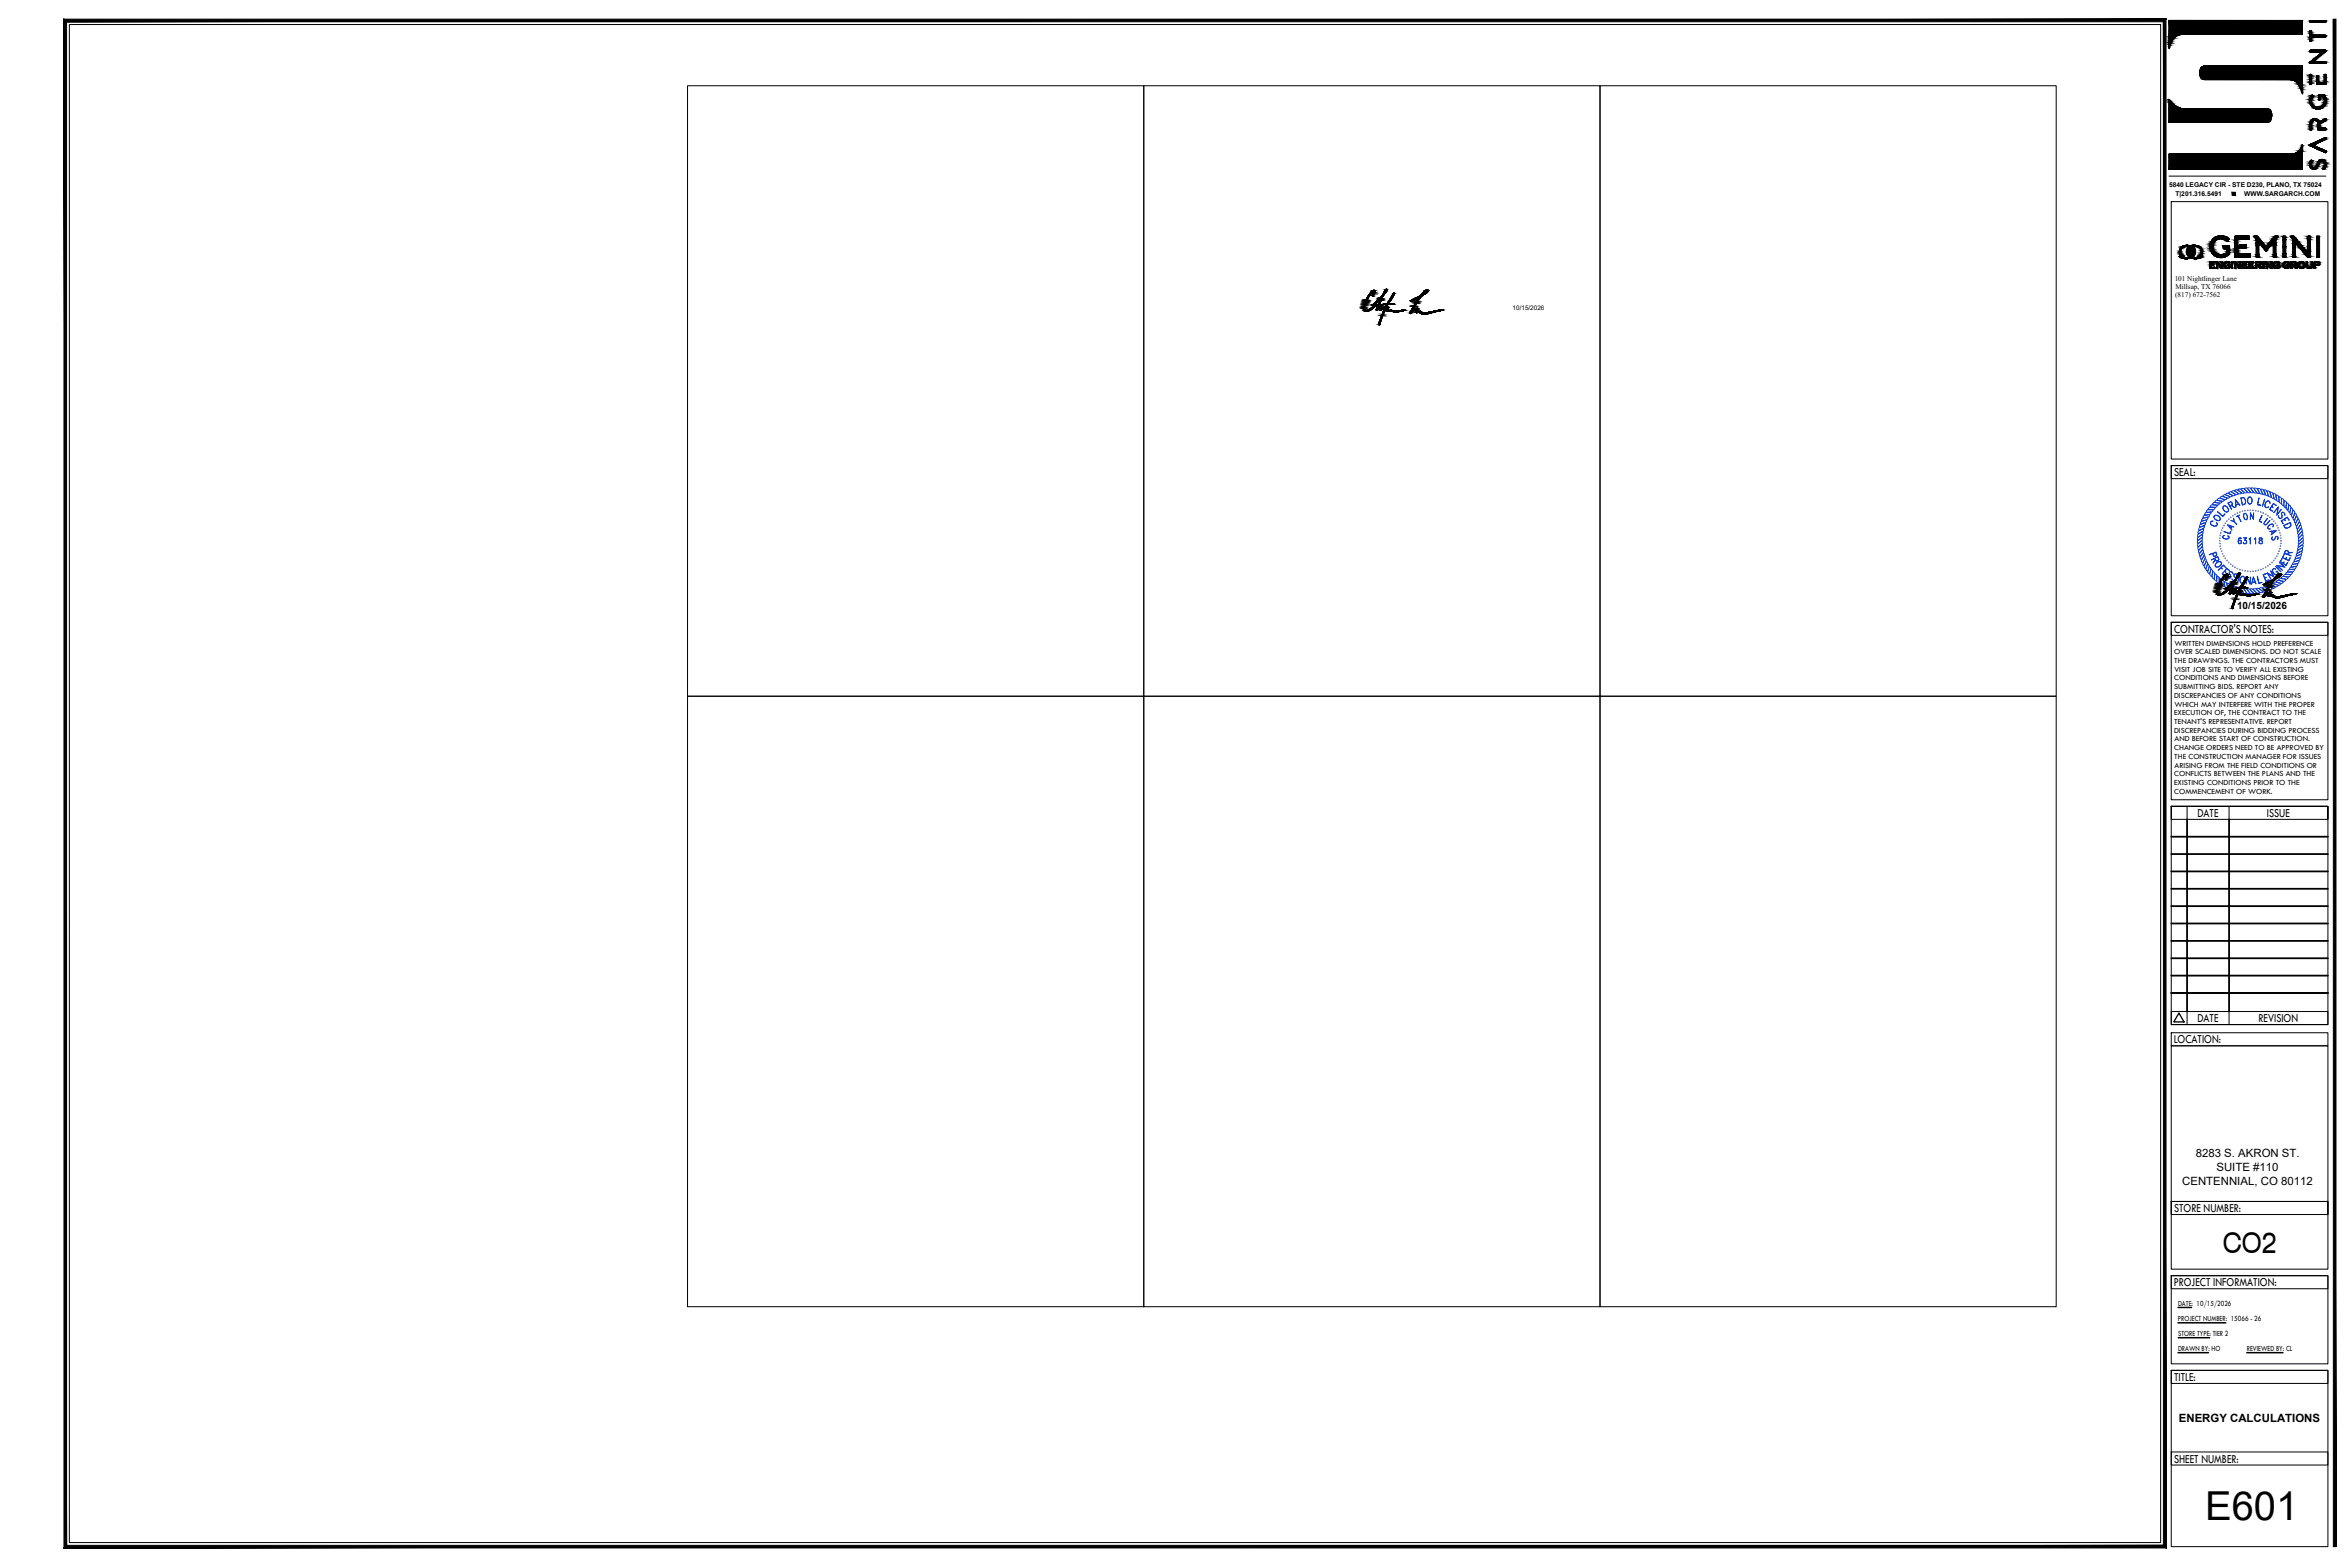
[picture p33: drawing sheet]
<svg xmlns="http://www.w3.org/2000/svg" width="914mm" height="610mm" viewBox="0 0 914 610" stroke-linecap="round" stroke-linejoin="round" font-family="sans-serif">
<defs><g id="words">
<text font-size="15.5" x="858" y="591.3">E601</text>
<text font-size="11.1" x="864.9" y="487.5">CO2</text>
<g font-size="4.9">
<text x="846" y="185.1">SEAL:</text>
<text x="846" y="246.3">CONTRACTOR'S NOTES:</text>
<text x="855" y="317.8">DATE</text>
<text x="882.1" y="317.7">ISSUE</text>
<text x="855" y="397.6">DATE</text>
<text x="878.8" y="397.6">REVISION</text>
<text x="845.8" y="405.8">LOCATION:</text>
<text x="846" y="471.5">STORE NUMBER:</text>
<text x="845.8" y="500.3">PROJECT INFORMATION:</text>
<text x="846" y="537.2">TITLE:</text>
<text x="846" y="569">SHEET NUMBER:</text>
</g>
<g font-size="4.4">
<text x="854.4" y="450.2">8283 S. AKRON ST.</text>
<text x="862.4" y="455.6">SUITE #110</text>
<text x="849.1" y="460.9">CENTENNIAL, CO 80112</text>
<text x="847.8" y="553.1">ENERGY CALCULATIONS</text>
</g>
<text font-size="3.9" x="870.5" y="236.7">10/15/2026</text>
<g font-size="3.1">
<text x="846.1" y="251.1">WRITTEN DIMENSIONS HOLD PREFERENCE</text>
<text x="846" y="254.5">OVER SCALED DIMENSIONS. DO NOT SCALE</text>
<text x="846" y="257.9">THE DRAWINGS. THE CONTRACTORS MUST</text>
<text x="846.1" y="261.3">VISIT JOB SITE TO VERIFY ALL EXISTING</text>
<text x="846" y="264.7">CONDITIONS AND DIMENSIONS BEFORE</text>
<text x="846" y="268.1">SUBMITTING BIDS. REPORT ANY</text>
<text x="845.9" y="271.5">DISCREPANCIES OF ANY CONDITIONS</text>
<text x="846.1" y="274.9">WHICH MAY INTERFERE WITH THE PROPER</text>
<text x="845.9" y="278.3">EXECUTION OF, THE CONTRACT TO THE</text>
<text x="846" y="281.7">TENANT'S REPRESENTATIVE. REPORT</text>
<text x="845.9" y="285.1">DISCREPANCIES DURING BIDDING PROCESS</text>
<text x="846" y="291.8">CHANGE ORDERS NEED TO BE APPROVED BY</text>
<text x="846.1" y="288.4">AND BEFORE START OF CONSTRUCTION.</text>
<text x="846" y="295.2">THE CONSTRUCTION MANAGER FOR ISSUES</text>
<text x="846.1" y="298.6">ARISING FROM THE FIELD CONDITIONS OR</text>
<text x="845.9" y="305.4">EXISTING CONDITIONS PRIOR TO THE</text>
<text x="846" y="302">CONFLICTS BETWEEN THE PLANS AND THE</text>
<text x="846" y="308.8">COMMENCEMENT OF WORK.</text>
<text x="847.5" y="507.9">DATE: 10/15/2026</text>
<text x="847.4" y="513.9">PROJECT NUMBER: 15066 - 26</text>
<text x="847.6" y="519.7">STORE TYPE: TIER 2</text>
<text x="847.5" y="525.5">DRAWN BY: HO</text>
<text x="874.3" y="525.5">REVIEWED BY: CL</text>
</g>
<g font-size="2.8">
<text x="846.2" y="109.1">101 Nightlinger Lane</text>
<text x="846.5" y="112.4">Millsap, TX 76066</text>
<text x="846.4" y="115.6">(817) 672-7562</text>
</g>
<g font-size="2.6">
<text x="844" y="72.9">5840 LEGACY CIR - STE D230, PLANO, TX 75024</text>
<text x="846.5" y="76.3">T|201.316.5491</text>
<text x="873.2" y="76.3">WWW.SARGARCH.COM</text>
</g>
<text font-size="2.5" x="588.6" y="120.6">10/15/2026</text>
</g></defs>
<path d="M847.9 394.1l1.9 3.5h-4z" fill="none" stroke="#000" stroke-width=".51"/>
<g fill="#000" stroke="#000" stroke-width=".39">
<path d="M844 8h51.9zM898.9 16.1h.3zM891.2 31h4.7zM898.9 32.8h.5zM899 24h6zM899.6 37.1h.2zM903.5 20.4h1zM891.4 60h4.5zM892.4 59.8h3.5zM900.6 46.1h.3zM901.5 42.4h.9zM902.1 54.8h1.6z"/>
<path d="M904.6 59.3h.4zM904.7 53.6h.3zM904.8 59.4h.2zM903.4 62h.2zM848.4 99.5h1.1zM848.8 99.5h.7zM851 95.4h.2zM852.7 98.2h1.5zM853.5 95.4h.2zM855.6 99.8h1.3zM856 99.9h.8zM863.8 91.7h.9z"/>
<path d="M864.9 95.6h2.6zM864.9 99h2.5zM865.3 96.8h1.1zM865.7 95.6h1.4zM869.8 91.9h5.4zM872.2 93.1h2.9zM872 91.9h2.3zM872.4 95.3h1.6zM874.7 98.8h.8zM877.3 91.9h1zM881.3 97.3h.9l-.4 .3zM885.7 91.9h.3z"/>
<path d="M888.3 91.9h.9zM891.5 91.9h1zM898.1 91.9h.8zM850.1 100.6l.6 .1zM850.1 100.6h1.2zM853.7 100.6h1.2zM860.3 102.2h1.3zM860.6 104.4h.9zM860.8 101.8h.6zM861.1 103.3h.2zM861.4 104h.4zM862.3 101.8h.2z"/>
<path d="M863.6 100.2h1.2zM864.4 104.4h.2zM866.4 104.4h.6zM866.5 101.7h.4zM866.9 102.2h.8zM867 102.2h.7zM867.1 102.2h.5zM867.3 102.3h.3zM867 103h.7zM867.1 103.3h.2zM869.3 101.8h.4zM869.4 101.8h.2z"/>
<path d="M869.6 104.4h.2zM872.6 100h1.8zM873 102.2h1.3zM873.3 104.4h.9zM873.4 102.8h.6zM873.4 103.2h.5zM873.4 103.2h.6zM873.4 101.8h.7zM874 104h.2zM875.5 102.2h1.4zM875.8 104.4h.9zM875.9 102.8h.6z"/>
<path d="M876 103.3h.5zM876 101.8h.6zM876.5 104h.3zM877.9 100h.7zM878.2 101.8h.3zM878.4 102.9h.5zM878.7 103.3h.6zM878.8 103.4h.4zM879 102.2h.7zM879.3 102.8h.5zM879.6 104.4h.3zM881.6 101.8h.2z"/>
<path d="M881.8 104.4h.2zM883.6 104.4h.3zM883.6 101.8h.3zM884.5 100h.9zM885.6 104.4h.7zM885.7 101.7h.4zM886.2 102.2h.7zM886.3 103.4h.3zM886.1 103h.8zM889.5 104.4h.5zM889.6 101.7h.4zM890 102.2h.7z"/>
<path d="M890.1 102.2h.6zM890.1 103.4h.2zM890.1 103.4h.3zM890.2 102.2h.5zM890.1 103h.7zM890.4 102.3h.2zM891.5 104.4h.3zM892 101.8h.3zM892.2 102.9h.4zM895 104.4h1zM895.3 101.7h.5zM898.4 104.4h.5z"/>
<path d="M899.4 101.8h.3zM901.7 102.9h.8z"/>
<path d="M24.9 7.5l1 1 816.9-1zM25.9 8.5l816.9-1-1 1zM842.8 7.5l-1 1 1 593.7zM841.8 8.5l1 593.7-1-1zM24.9 602.2h817.9l-1-1zM24.9 602.2l1-1h815.9zM24.9 7.5v594.7l1-1zM24.9 7.5l1 1v592.7z"/>
<path d="M844 17.9l.1 .3 .1-.3zM844 17.9l.1 .3z"/>
<path d="M844 17.7l.2 .2 .1-.2zM844 17.7l.2 .2z"/>
<path d="M844 17.5h.4zM844 17.5l.3 .2z"/>
<path d="M844 17.4h.4zM844 17.4l.4 .1z"/>
<path d="M844 17.2l.4 .2 .1-.2zM844 17.2l.4 .2h-.4z"/>
<path d="M844 17.1h.5zM844 17.1l.5 .1z"/>
<path d="M844 17l.6 .1zM844 17l.6 .1z"/>
<path d="M844 17.1h.6zM844 17.1h.5zM844 17.1h.5zM844 17.1h.5z"/>
<path d="M844 17h.6zM844 17h.6z"/>
<path d="M844 16.8l.6 .2 .1-.2zM844 16.8l.6 .2h-.6z"/>
<path d="M844 16.6h.8zM844 16.6l.7 .2z"/>
<path d="M844 16.4l.8 .2 .1-.2zM844 16.4l.8 .2h-.8z"/>
<path d="M844 16l.9 .4 .2-.4zM844 16l.9 .4h-.9z"/>
<path d="M844 15.6l1.1 .4 .3-.4zM844 15.6l1.1 .4h-1.1z"/>
<path d="M844 15.4l1.4 .2 .1-.2zM844 15.4l1.4 .2h-1.4z"/>
<path d="M844 14.9l1.5 .5 .5-.5zM844 14.9l1.5 .5h-1.5z"/>
<path d="M844 14.8h2zM844 14.8l2 .1z"/>
<path d="M844 14.4l2 .4 .5-.4zM844 14.4l2 .4h-2z"/>
<path d="M844 14.2l2.5 .2 .2-.2zM844 14.2l2.5 .2h-2.5z"/>
<path d="M844 14h3zM844 14l2.7 .2z"/>
<path d="M844 13.8h3.3zM844 13.8l3 .2z"/>
<path d="M844 13.7h3.6zM844 13.7l3.3 .1z"/>
<path d="M844 13.6h3.9zM844 13.6l3.6 .1z"/>
<path d="M844 13.5h4.3zM844 13.5l3.9 .1z"/>
<path d="M844 13.4h4.6zM844 13.4l4.3 .1z"/>
<path d="M844 13.4h5zM844 13.4h4.6z"/>
<path d="M844 13.4h5.3zM844 13.4h5.4z"/>
<path d="M844 13.4h5.3zM844 13.4h5z"/>
<path d="M844 8h51.9zM844 8h51.9zM844 8h51.9z"/>
<path d="M844 8h51.9zM844 8h51.9z"/>
<path d="M844 8h51.9zM844 8h51.9z"/>
<path d="M844 8l51.9 .1zM844 8l51.9 .1zM844 8.1h51.9zM844 8.1h51.9z"/>
<path d="M844 8.1l51.9 .2zM844 8.1l51.9 .2z"/>
<path d="M844 8.3h51.9zM844 8.3h51.9z"/>
<path d="M844 8.3l51.9 .2zM844 8.3l51.9 .2z"/>
<path d="M844 8.5l51.9 .1zM844 8.5l51.9 .1z"/>
<path d="M844 8.6l51.9 .1zM844 8.6l51.9 .1z"/>
<path d="M844 8.7l51.9 .2v-.2zM844 8.7l51.9 .2h-51.9zM844 8.9h51.9zM844 8.9h51.9z"/>
<path d="M844 8.9l51.9 .3v-.3zM844 8.9l51.9 .3h-51.9z"/>
<path d="M844 9.2l51.9 .1zM844 9.2l51.9 .1z"/>
<path d="M844 9.3l51.9 .2v-.2zM844 9.3l51.9 .2h-51.9z"/>
<path d="M844 9.5l51.9 .2zM844 9.5l51.9 .2z"/>
<path d="M844 9.7l51.9 .1zM844 9.7l51.9 .1z"/>
<path d="M844 9.8l51.9 .8v-.8zM844 9.8l51.9 .8h-51.9z"/>
<path d="M844 10.6l51.9 .8v-.8zM844 10.6l51.9 .8h-51.9z"/>
<path d="M844 11.4h51.9zM844 11.4h51.9z"/>
<path d="M844 11.4l51.9 .5v-.5zM844 11.4l51.9 .5h-51.9z"/>
<path d="M844 11.9l51.9 .3v-.3zM844 11.9l51.9 .3h-51.9z"/>
<path d="M844 12.2h51.9zM844 12.2h51.9z"/>
<path d="M844 12.2l51.9 .4v-.4zM844 12.2l51.9 .4h-51.9z"/>
<path d="M844 12.6l51.9 .3v-.3zM844 12.6l51.9 .3h-51.9z"/>
<path d="M844 12.9l51.9 .2v-.2zM844 12.9l51.9 .2h-51.9z"/>
<path d="M844 13.1h51.9zM844 13.1h51.9z"/>
<path d="M844 13.1l51.9 .2zM844 13.1l51.9 .2z"/>
<path d="M844 13.3h51.9zM844 13.3h51.9z"/>
<path d="M844 13.3l51.9 .1zM844 13.3l51.9 .1zM844 13.4h51.9zM844 13.4h51.9z"/>
<path d="M898.8 13.7h6.1zM898.8 13.7h6.1z"/>
<path d="M898.8 14.4h.6zM898.8 14.4h.6z"/>
<path d="M899 12h.2zM899 12h.2z"/>
<path d="M898.9 12h.4zM898.9 12h.4z"/>
<path d="M899 16.1h.2zM899 16.1h.2z"/>
<path d="M898.9 12h.4zM898.9 12h.4z"/>
<path d="M898.9 16.1h.4zM898.9 16.1h.3zM898.9 16.1h.3z"/>
<path d="M898.9 12l.5 .1zM898.9 12l.5 .1z"/>
<path d="M898.8 16.1h.5zM898.8 16.1h.5z"/>
<path d="M898.8 12.1h.6zM898.8 12.1h.6z"/>
<path d="M898.8 16h.6zM898.8 16l.5 .1z"/>
<path d="M898.8 12.1h.6zM898.8 12.1h.6zM898.8 12.1h.6zM898.8 12.1h.6z"/>
<path d="M898.8 12.1l.6 .1zM898.8 12.1l.6 .1z"/>
<path d="M898.8 12.2h.6zM898.8 12.2h.6z"/>
<path d="M898.8 12.2h.6zM898.8 12.2h.6z"/>
<path d="M898.8 12.2l.6 .1zM898.8 12.2l.6 .1z"/>
<path d="M898.8 12.3h.6zM898.8 12.3h.6z"/>
<path d="M898.8 12.3l.6 .2zM898.8 12.3l.6 .2zM898.8 12.5h.6zM898.8 12.5h.6z"/>
<path d="M898.8 12.5l.6 .2v-.2zM898.8 12.5l.6 .2h-.6z"/>
<path d="M898.8 12.7l.6 .3v-.3zM898.8 12.7l.6 .3h-.6z"/>
<path d="M898.8 13h.6zM898.8 13h.6z"/>
<path d="M898.8 13l.6 .3v-.3zM898.8 13l.6 .3h-.6z"/>
<path d="M898.8 13.3l.6 .2v-.2zM898.8 13.3l.6 .2h-.6z"/>
<path d="M898.8 13.5h.6zM898.8 13.5h.6z"/>
<path d="M898.8 13.5l.6 .1zM898.8 13.5l.6 .1z"/>
<path d="M898.8 13.6l.6 .1zM898.8 13.6l.6 .1z"/>
<path d="M898.8 13.7h.6zM898.8 13.7h.6z"/>
<path d="M898.8 14.4h.6zM898.8 14.4h.6z"/>
<path d="M898.8 14.4l.6 .2zM898.8 14.4l.6 .2z"/>
<path d="M898.8 14.6l.6 .2zM898.8 14.6l.6 .2z"/>
<path d="M898.8 14.8h.6zM898.8 14.8h.6z"/>
<path d="M898.8 14.8l.6 .2v-.2zM898.8 14.8l.6 .2h-.6zM898.8 15h.6zM898.8 15h.6z"/>
<path d="M898.8 15l.6 .3v-.3zM898.8 15l.6 .3h-.6z"/>
<path d="M898.8 15.3l.6 .2v-.2zM898.8 15.3l.6 .2h-.6zM898.8 15.5h.6zM898.8 15.5h.6z"/>
<path d="M898.8 15.5l.6 .2zM898.8 15.5l.6 .2z"/>
<path d="M898.8 15.7h.6zM898.8 15.7h.6z"/>
<path d="M898.8 15.7l.6 .1zM898.8 15.7l.6 .1z"/>
<path d="M898.8 15.8l.6 .1zM898.8 15.8l.6 .1z"/>
<path d="M898.8 15.9h.6zM898.8 15.9h.6zM898.8 15.9h.6zM898.8 15.9h.6z"/>
<path d="M898.8 15.9h.6zM898.8 15.9h.6z"/>
<path d="M898.8 15.9l.6 .1zM898.8 15.9l.6 .1zM898.8 16h.6zM898.8 16h.6z"/>
<path d="M898.8 16h.6zM898.8 16h.6z"/>
<path d="M898.8 13.7h.6zM898.8 13.7h.6z"/>
<path d="M898.8 14.4h6.1zM898.8 14.4h6.1z"/>
<path d="M898.8 13.7l6.2 .1zM898.8 13.7l6.2 .1z"/>
<path d="M899 8h5.9zM898.9 8h6z"/>
<path d="M898.8 14.4h6.1zM898.8 14.4h6.1z"/>
<path d="M898.9 8l6.1 .1zM898.8 8.1h6.2z"/>
<path d="M898.9 8.6h6zM898.9 8.6h6z"/>
<path d="M899 19.6h6zM898.9 19.6h6.1z"/>
<path d="M898.9 19.6h6.1zM898.9 19.6h6.1z"/>
<path d="M898.8 13.8l6.2 .1zM898.8 13.8l6.2 .1z"/>
<path d="M898.8 8.1h6.2zM898.8 8.1h6.2z"/>
<path d="M898.8 8.6h6.2zM898.8 8.6h6.1z"/>
<path d="M898.8 14.3h6.2zM898.8 14.3l6.1 .1z"/>
<path d="M898.8 8.1l6.2 .1zM898.8 8.1l6.2 .1z"/>
<path d="M898.8 8.5h6.2zM898.8 8.5l6.2 .1z"/>
<path d="M898.9 19.6h6.2zM898.9 19.6h6.2z"/>
<path d="M898.8 20h6.2zM898.8 20h6.2z"/>
<path d="M898.8 13.9h6.2zM898.8 13.9h6.2z"/>
<path d="M898.8 13.9l6.2 .1zM898.8 13.9l6.2 .1z"/>
<path d="M898.8 14l6.2 .2zM898.8 14l6.2 .2z"/>
<path d="M898.8 14.2h6.2zM898.8 14.2l6.2 .1z"/>
<path d="M898.8 8.2h6.2zM898.8 8.2h6.2z"/>
<path d="M898.8 8.2l6.2 .1zM898.8 8.2l6.2 .1z"/>
<path d="M898.8 8.3l6.2 .1zM898.8 8.3l6.2 .1z"/>
<path d="M898.8 8.4l6.2 .1zM898.8 8.4l6.2 .1z"/>
<path d="M898.8 8.5h6.2zM898.8 8.5h6.2z"/>
<path d="M898.9 19.6h6.2zM898.9 19.6h6.2z"/>
<path d="M898.8 19.6l6.3 .1zM898.8 19.6l6.3 .1z"/>
<path d="M898.8 19.7h6.3zM898.8 19.7h6.3z"/>
<path d="M898.8 19.9h6.3zM898.8 19.9l6.2 .1z"/>
<path d="M898.8 19.7h6.3zM898.8 19.7h6.3zM898.8 19.7h6.3zM898.8 19.7h6.3z"/>
<path d="M898.8 19.7h6.3zM898.8 19.7h6.3z"/>
<path d="M898.8 19.7l6.3 .1zM898.8 19.7l6.3 .1z"/>
<path d="M898.8 19.8l6.3 .1zM898.8 19.8l6.3 .1z"/>
<path d="M898.8 19.9h6.3zM898.8 19.9h6.3zM898.8 19.9h6.3zM898.8 19.9h6.3z"/>
<path d="M898.8 19.9h6.3zM898.8 19.9h6.3z"/>
<path d="M907.9 7.5l1 594.2v-594.2zM907.9 7.5l1 594.2h-1z"/>
<path d="M844 38.9l.2 .1zM844 38.9l.2 .1z"/>
<path d="M844 39l.4 .3zM844 39l.4 .3h-.4z"/>
<path d="M844 39.3l.5 .1zM844 39.3l.5 .1z"/>
<path d="M844 39.4l.6 .1zM844 39.4l.6 .1z"/>
<path d="M844 39.5l.9 .4-.3-.4zM844 39.5l.9 .4h-.9z"/>
<path d="M844 39.9h1zM844 39.9h1z"/>
<path d="M844 39.9l1.4 .4-.4-.4zM844 39.9l1.4 .4h-1.4z"/>
<path d="M857.7 25.6h38.2zM857.7 25.6h38.2z"/>
<path d="M857.7 25.6h38.2zM857.7 25.6h38.2z"/>
<path d="M857.7 25.6l38.2 .1zM857.6 25.7h38.3z"/>
<path d="M857.6 25.7l38.3 .1zM857.4 25.8h38.5z"/>
<path d="M857.4 25.8h38.5zM857.4 25.8h38.5z"/>
<path d="M857.4 25.8l38.5 .1zM857.1 25.9h38.8z"/>
<path d="M857.1 25.9l38.8 .1zM857 26h38.9z"/>
<path d="M857 26h38.9zM856.9 26h39z"/>
<path d="M856.9 26l39 .1zM856.7 26.1h39.2z"/>
<path d="M856.7 26.1l39.2 .1zM856.7 26.2h39.2z"/>
<path d="M856.7 26.2l39.2 .1zM856.7 26.2l39.2 .1z"/>
<path d="M856.6 26.3l39.3 .1zM856.4 26.4h39.5z"/>
<path d="M856.4 26.4l39.5 .1zM856.4 26.4l39.5 .1zM856.4 26.5h39.5zM856.4 26.5h39.5z"/>
<path d="M856.4 26.5l39.5 .2zM856.4 26.5l39.5 .2z"/>
<path d="M856.3 26.7l39.6 .2zM856.3 26.7l39.6 .2h-39.7zM856.2 26.9h39.7zM856.2 26.9h39.7z"/>
<path d="M856.2 26.9l39.7 .2zM856.2 26.9l39.7 .2h-39.8z"/>
<path d="M856.1 27.1l39.8 .2v-.2zM856.1 27.1l39.8 .2h-39.8z"/>
<path d="M856.1 27.3h39.8zM856.1 27.3h39.8z"/>
<path d="M856 27.3l39.9 .3v-.3zM856 27.3l39.9 .3h-39.9z"/>
<path d="M856 27.6l39.9 .1zM856 27.6l39.9 .1z"/>
<path d="M856 27.7l39.9 .1zM856 27.7l39.9 .1z"/>
<path d="M855.9 27.8l40 .4v-.4zM855.9 27.8l40 .4h-40z"/>
<path d="M855.9 28.2h40zM855.9 28.2h40z"/>
<path d="M855.9 28.2h40zM855.9 28.2h40z"/>
<path d="M855.9 28.2l40 .1zM855.9 28.2l40 .1z"/>
<path d="M855.9 28.3l40 .1zM855.9 28.3l40 .1z"/>
<path d="M855.9 28.4l40 .3v-.3zM855.9 28.4l40 .3h-40z"/>
<path d="M855.9 28.7l40 .1zM855.9 28.7l40 .1z"/>
<path d="M855.9 28.8l40 .3v-.3zM855.9 28.8l40 .3h-40z"/>
<path d="M855.9 29.1l40 .1zM855.9 29.1l40 .1z"/>
<path d="M856 29.2l39.9 .1zM856 29.2l39.9 .1z"/>
<path d="M856 29.3l39.9 .3v-.3zM856 29.3l39.9 .3h-39.8z"/>
<path d="M856.1 29.6l39.8 .2v-.2zM856.1 29.6l39.8 .2h-39.7z"/>
<path d="M856.2 29.8l39.7 .2v-.2zM856.2 29.8l39.7 .2h-39.6z"/>
<path d="M856.3 30l39.6 .2zM856.3 30l39.6 .2z"/>
<path d="M856.4 30.2l39.5 .1zM856.4 30.2l39.5 .1z"/>
<path d="M856.5 30.3l39.4 .1zM856.5 30.3l39.4 .1z"/>
<path d="M856.6 30.4l39.3 .1zM856.6 30.4l39.3 .1z"/>
<path d="M856.7 30.5l39.2 .2zM856.7 30.5l39.2 .2z"/>
<path d="M856.9 30.7l39 .1zM856.9 30.7l39 .1z"/>
<path d="M857.1 30.8l38.8 .1zM857.1 30.8l38.8 .1z"/>
<path d="M857.4 30.9h38.5zM857.4 30.9h38.5z"/>
<path d="M857.6 30.9l38.3 .1zM857.6 30.9l38.3 .1z"/>
<path d="M891.2 31h4.7zM891.2 31h4.7z"/>
<path d="M891.2 31h4.7zM891.2 31h4.7zM891.2 31h4.7z"/>
<path d="M891.4 31h4.5zM891.4 31h4.5z"/>
<path d="M891.8 31l4.1 .1zM891.8 31l4.1 .1z"/>
<path d="M892.2 31.1l3.7 .2zM892.2 31.1l3.7 .2z"/>
<path d="M892.5 31.3l3.4 .1zM892.5 31.3l3.4 .1z"/>
<path d="M892.9 31.4l3 .1zM892.9 31.4l3 .1z"/>
<path d="M892.9 31.5l3 .2v-.2zM892.9 31.5l3 .2h-2.7z"/>
<path d="M893.2 31.7l2.7 .3v-.3zM893.2 31.7l2.7 .3h-2.4z"/>
<path d="M893.5 32l2.4 .3v-.3zM893.5 32l2.4 .3h-2.1z"/>
<path d="M893.8 32.3l2.1 .2v-.2zM893.8 32.3l2.1 .2h-1.8z"/>
<path d="M894.1 32.5l1.8 .1zM894.1 32.5l1.8 .1z"/>
<path d="M894.1 32.6l1.8 .4v-.4zM894.1 32.6l1.8 .4h-1.5z"/>
<path d="M894.4 33l1.5 .1zM894.4 33l1.5 .1z"/>
<path d="M894.5 33.1l1.4 .3v-.3zM894.5 33.1l1.4 .3h-1.2z"/>
<path d="M894.7 33.4l1.2 .2v-.2zM894.7 33.4l1.2 .2h-1.1z"/>
<path d="M894.8 33.6l1.1 .2zM894.8 33.6l1.1 .2z"/>
<path d="M894.9 33.8l1 .3v-.3zM894.9 33.8l1 .3h-.8z"/>
<path d="M895.1 34.1l.8 .1zM895.1 34.1l.8 .1z"/>
<path d="M895.1 34.2l.8 .3v-.3zM895.1 34.2l.8 .3h-.6z"/>
<path d="M895.3 34.5l.6 .1zM895.3 34.5l.6 .1z"/>
<path d="M895.3 34.6l.6 .3v-.3zM895.3 34.6l.6 .3z"/>
<path d="M895.4 34.9h.5zM895.4 34.9h.5zM895.4 34.9h.5zM895.4 34.9h.5z"/>
<path d="M895.4 34.9h.5zM895.4 34.9h.5z"/>
<path d="M895.4 34.9l.5 .1zM895.4 34.9l.5 .1z"/>
<path d="M895.5 35l.4 .3v-.3zM895.5 35l.4 .3z"/>
<path d="M895.6 35.3l.3 .3v-.3zM895.6 35.3l.3 .3z"/>
<path d="M895.7 35.6l.2 .2zM895.7 35.6l.2 .2z"/>
<path d="M895.7 35.8l.2 .1zM895.7 35.8l.2 .1z"/>
<path d="M895.8 35.9l.1 .2zM895.8 35.9l.1 .2z"/>
<path d="M898.9 20.2h5.8zM903.7 20.2h1zM903.7 20.2h1z"/>
<path d="M899 24h5.9zM899 24h5.9z"/>
<path d="M899 29h.2zM898.9 29h.3z"/>
<path d="M898.9 29h.4zM898.9 29h.4z"/>
<path d="M898.9 29h.4zM898.8 29h.5z"/>
<path d="M898.7 39.2l.7 .4-.1-.4zM898.7 39.2l.7 .4h-.7z"/>
<path d="M898.8 29h.6zM898.8 29h.6z"/>
<path d="M898.7 39l.6 .2 .1-.2zM898.7 39l.6 .2h-.6zM898.7 39.2h.6zM898.7 39.2h.6z"/>
<path d="M898.7 39.6h.7zM898.7 39.6h.7z"/>
<path d="M898.8 29l.6 .1zM898.8 29l.6 .1z"/>
<path d="M898.7 38.8h.7zM898.7 38.8l.7 .2z"/>
<path d="M898.7 39.6l.7 .3v-.3zM898.7 39.6l.7 .3h-.6z"/>
<path d="M898.8 29.1h.6zM898.8 29.1h.6z"/>
<path d="M898.8 29.1h.6zM898.8 29.1h.6z"/>
<path d="M898.8 29.1h.6zM898.8 29.1h.6zM898.8 29.1h.6zM898.8 29.1h.6z"/>
<path d="M898.8 29.1h.6zM898.8 29.1h.6z"/>
<path d="M898.8 29.1l.6 .1zM898.8 29.1l.6 .1z"/>
<path d="M898.8 29.2h.6zM898.8 29.2h.6z"/>
<path d="M898.8 29.2l.6 .1zM898.8 29.2l.6 .1z"/>
<path d="M898.8 29.3l.6 .1zM898.8 29.3l.6 .1z"/>
<path d="M898.8 29.4h.6zM898.8 29.4h.6z"/>
<path d="M898.8 29.4l.6 .1zM898.8 29.4l.6 .1z"/>
<path d="M898.8 29.5l.6 .1zM898.8 29.5l.6 .1z"/>
<path d="M898.8 29.6l.6 .2zM898.8 29.6l.6 .2z"/>
<path d="M898.8 29.8h.6zM898.8 29.8h.6z"/>
<path d="M898.8 29.8l.6 .2zM898.8 29.8l.6 .2z"/>
<path d="M898.8 30l.6 .1zM898.8 30l.6 .1z"/>
<path d="M898.8 30.1l.6 .3v-.3zM898.8 30.1l.6 .3h-.6z"/>
<path d="M898.8 30.4l.6 .1zM898.8 30.4l.6 .1z"/>
<path d="M898.8 30.5l.6 .5v-.5zM898.8 30.5l.6 .5h-.6z"/>
<path d="M898.8 31l.6 .1zM898.8 31l.6 .1z"/>
<path d="M898.8 31.1l.6 .5v-.5zM898.8 31.1l.6 .5h-.6z"/>
<path d="M898.8 31.6l.6 .1zM898.8 31.6l.6 .1z"/>
<path d="M898.8 31.7l.6 .1zM898.8 31.7l.6 .1z"/>
<path d="M898.8 31.8l.6 .1zM898.8 31.8l.6 .1z"/>
<path d="M898.8 31.9l.6 .2zM898.8 31.9l.6 .2z"/>
<path d="M898.8 32.1h.6zM898.8 32.1h.6z"/>
<path d="M898.8 32.1l.6 .2zM898.8 32.1l.6 .2zM898.8 32.3h.6zM898.8 32.3h.6z"/>
<path d="M898.8 32.3l.6 .2zM898.8 32.3l.6 .2z"/>
<path d="M898.8 32.5h.6zM898.8 32.5h.6z"/>
<path d="M898.8 32.5l.6 .1zM898.8 32.5l.6 .1z"/>
<path d="M898.8 32.6h.6zM898.8 32.6h.6z"/>
<path d="M898.8 32.6l.6 .1zM898.8 32.6l.6 .1zM898.8 32.7h.6zM898.8 32.7h.6z"/>
<path d="M898.8 32.7h.6zM898.8 32.7h.6z"/>
<path d="M898.8 32.7l.6 .1zM898.8 32.7l.6 .1z"/>
<path d="M898.9 32.8h.5zM898.9 32.8h.5zM898.9 32.8h.5z"/>
<path d="M899 32.8h.4zM899 32.8h.4z"/>
<path d="M898.8 38.7h.6zM898.8 38.7l.6 .1z"/>
<path d="M898.8 39.9l.7 .1zM898.8 39.9l.7 .1z"/>
<path d="M898.8 38.4l.7 .1zM898.8 38.4l.7 .1z"/>
<path d="M898.8 38.5l.6 .2 .1-.2zM898.8 38.5l.6 .2h-.6z"/>
<path d="M898.9 38.1l.6 .3 .1-.3zM898.9 38.1l.6 .3h-.7z"/>
<path d="M898.9 38.1h.7zM898.9 38.1h.7z"/>
<path d="M899.6 37.1h.2zM899.6 37.1h.2z"/>
<path d="M899 37.9l.6 .2 .2-.2zM899 37.9l.6 .2h-.7z"/>
<path d="M899.5 37.1h.3zM899.5 37.1h.3z"/>
<path d="M899.5 37.1h.3zM899.5 37.1h.3z"/>
<path d="M899.5 37.1l.4 .1zM899.5 37.1l.4 .1z"/>
<path d="M899.1 37.8h.7zM899.1 37.8l.7 .1z"/>
<path d="M899.4 37.2h.5zM899.4 37.2h.5z"/>
<path d="M899.4 37.2l.7 .2zM899.4 37.2l.7 .2z"/>
<path d="M899.1 37.7h.9zM899.1 37.7l.7 .1z"/>
<path d="M899.2 37.6h.8zM899.2 37.6l.8 .1z"/>
<path d="M899.2 37.5l.8 .1zM899.2 37.5l.8 .1z"/>
<path d="M899.2 37.6h.8zM899.2 37.6h.8z"/>
<path d="M899.1 24h.9zM899.1 24h.9zM899 24h1zM899 24h1zM899 24h1zM899 24h1zM899 24h1zM899 24h1zM899 24h1zM899 24h1z"/>
<path d="M899.2 37.5h.8zM899.2 37.5h.8z"/>
<path d="M899.1 24h.9zM899.1 24h.9z"/>
<path d="M899.3 37.4h.8zM899.3 37.4h.8z"/>
<path d="M899.2 37.5h.9zM899.2 37.5h.8z"/>
<path d="M899.3 37.4h.8zM899.3 37.4l.8 .1zM899.2 37.5h.9zM899.2 37.5h.9z"/>
<path d="M899.1 23.9h1zM899.1 24h.9z"/>
<path d="M899.2 23.8h1zM899.1 23.9h1zM899.1 23.9h1zM899.1 23.9h1z"/>
<path d="M899.3 23.8h1zM899.2 23.8h1z"/>
<path d="M899.4 23.7h.9zM899.4 23.7l.9 .1z"/>
<path d="M899.5 23.6h1zM899.4 23.7h.9z"/>
<path d="M899.5 23.6h1zM899.5 23.6h1z"/>
<path d="M899.7 23.5h1zM899.5 23.6h1z"/>
<path d="M899.9 23.3h1zM899.7 23.5h1z"/>
<path d="M899.9 23.3h1zM899.9 23.3h1z"/>
<path d="M900.3 23l.6 .3 .4-.3zM899.9 23.3l.4-.3 .6 .3z"/>
<path d="M900.4 22.9h1zM900.3 23h1z"/>
<path d="M901.6 32.1h.6zM901.6 32.1h.6z"/>
<path d="M900.8 22.6l.6 .3 .4-.3zM900.4 22.9l.4-.3 .6 .3z"/>
<path d="M901.7 29.4h.3zM901.7 29.4h.3z"/>
<path d="M901.7 29.4h.3zM901.7 29.4h.3z"/>
<path d="M901.7 29.4h.4zM901.7 29.4h.4z"/>
<path d="M901.7 29.4l.4 .1zM901.6 29.5h.5z"/>
<path d="M901.6 29.5h.5zM901.6 29.5h.5z"/>
<path d="M901.6 29.5h.5zM901.6 29.5h.5z"/>
<path d="M901.6 29.5h.6zM901.6 29.5h.6zM901.6 29.5h.6zM901.6 29.5h.6z"/>
<path d="M901.6 29.5l.6 .1zM901.6 29.5l.6 .1zM901.6 29.6h.6zM901.6 29.6h.6z"/>
<path d="M901.6 29.6h.6zM901.6 29.6h.6zM901.6 29.6h.6zM901.6 29.6h.6z"/>
<path d="M901.6 29.6l.6 .1zM901.6 29.6l.6 .1z"/>
<path d="M901.6 29.7h.6zM901.6 29.7h.6z"/>
<path d="M901.6 29.7l.6 .1zM901.6 29.7l.6 .1z"/>
<path d="M901.6 29.8l.6 .1zM901.6 29.8l.6 .1z"/>
<path d="M901.6 29.9l.6 .1zM901.6 29.9l.6 .1z"/>
<path d="M901.6 30l.6 .1zM901.6 30l.6 .1z"/>
<path d="M901.6 30.1l.6 .1zM901.6 30.1l.6 .1z"/>
<path d="M901.6 30.2l.6 .1zM901.6 30.2l.6 .1z"/>
<path d="M901.6 30.3l.6 .4v-.4zM901.6 30.3l.6 .4h-.6z"/>
<path d="M901.6 30.7l.6 .4v-.4zM901.6 30.7l.6 .4h-.6z"/>
<path d="M901.6 31.1l.6 .1zM901.6 31.1l.6 .1z"/>
<path d="M901.6 31.2l.6 .2v-.2zM901.6 31.2l.6 .2h-.6z"/>
<path d="M901.6 31.4l.6 .3v-.3zM901.6 31.4l.6 .3h-.6z"/>
<path d="M901.6 31.7l.6 .1zM901.6 31.7l.6 .1z"/>
<path d="M901.6 31.8l.6 .1zM901.6 31.8l.6 .1z"/>
<path d="M901.6 31.9l.6 .1zM901.6 31.9l.6 .1z"/>
<path d="M901.6 32l.6 .1zM901.6 32l.6 .1z"/>
<path d="M901.6 32.1h.6zM901.6 32.1h.6zM901.6 32.1h.6zM901.6 32.1h.6z"/>
<path d="M902.2 37.7h.6zM902.2 37.7h.6z"/>
<path d="M901.4 22.1l.4 .5 .5-.5zM900.8 22.6l.6-.5 .4 .5z"/>
<path d="M901.4 22.1h1zM901.4 22.1h.9z"/>
<path d="M902.4 38.8h.3zM902.4 38.8h.2z"/>
<path d="M902.3 38.8h.4zM902.3 38.8h.4z"/>
<path d="M902.3 38.8h.5zM902.3 38.8h.4z"/>
<path d="M902.2 38.8h.6zM902.2 38.8h.6z"/>
<path d="M902.2 38.8h.6zM902.2 38.8h.6z"/>
<path d="M902.2 37.7h.6zM902.2 37.7h.6zM902.2 37.7h.6zM902.2 37.7h.6z"/>
<path d="M902.2 37.7l.6 .1zM902.2 37.7l.6 .1z"/>
<path d="M902.2 37.8l.6 .2zM902.2 37.8l.6 .2z"/>
<path d="M902.2 38l.6 .1zM902.2 38l.6 .1z"/>
<path d="M902.2 38.1l.6 .3v-.3zM902.2 38.1l.6 .3h-.6z"/>
<path d="M902.2 38.4h.6zM902.2 38.4h.6z"/>
<path d="M902.2 38.4l.6 .1zM902.2 38.4l.6 .1z"/>
<path d="M902.2 38.5l.6 .1zM902.2 38.5l.6 .1zM902.2 38.6h.6zM902.2 38.6h.6z"/>
<path d="M902.2 38.6l.6 .1zM902.2 38.6l.6 .1z"/>
<path d="M902.2 38.7h.6zM902.2 38.7h.6zM902.2 38.7h.6zM902.2 38.7h.6z"/>
<path d="M902.2 38.7h.6zM902.2 38.7h.6z"/>
<path d="M902.2 38.7h.6zM902.2 38.7h.6z"/>
<path d="M902.2 38.7h.6zM902.2 38.7l.6 .1z"/>
<path d="M902 21.7l.4 .4 .5-.4zM901.4 22.1l.6-.4 .4 .4z"/>
<path d="M902.4 21.3l.5 .4 .5-.4zM902 21.7l.4-.4 .5 .4z"/>
<path d="M902.5 21.3h.9zM902.5 21.3h.9z"/>
<path d="M902.9 20.9h1zM902.9 20.9h1z"/>
<path d="M902.9 20.9l.5 .4 .5-.4zM902.5 21.3l.4-.4 .5 .4z"/>
<path d="M903.1 20.7h1zM902.9 20.9h1z"/>
<path d="M904.1 37.7h.7zM904.1 37.7h.7zM904.1 37.7h.7zM904.1 37.7h.7z"/>
<path d="M903.3 20.6h.9zM903.1 20.7h1z"/>
<path d="M903.4 20.5h.9zM903.4 20.5l.8 .1z"/>
<path d="M902.4 37h2zM902.3 37h2.1z"/>
<path d="M903.4 20.5h1zM903.4 20.5h.9z"/>
<path d="M902.3 37h2.2zM902.3 37h2.2z"/>
<path d="M904.4 32.1h.6zM904.4 32.1h.6zM904.4 32.1h.6zM904.4 32.1h.6z"/>
<path d="M902.3 37h2.2zM902.2 37h2.3z"/>
<path d="M903.5 20.4h1zM903.4 20.5h1z"/>
<path d="M902.2 37h2.3zM902.2 37h2.3zM902.2 37h2.3zM902.2 37h2.3z"/>
<path d="M902.2 37l2.4 .1zM902.2 37l2.4 .1z"/>
<path d="M902.2 37.1h2.4zM902.2 37.1h2.4z"/>
<path d="M902.2 37.1h2.4zM902.2 37.1h2.4zM902.2 37.1h2.4zM902.2 37.1h2.4z"/>
<path d="M902.2 37.1l2.4 .1zM902.2 37.1l2.4 .1z"/>
<path d="M903.6 20.3h1zM903.5 20.4h1zM903.5 20.4h1z"/>
<path d="M902.2 37.2h2.4zM902.2 37.2h2.4z"/>
<path d="M902.2 37.2l2.5 .1zM902.2 37.2l2.5 .1z"/>
<path d="M902.2 37.3h2.5zM902.2 37.3h2.5z"/>
<path d="M903.7 20.3h1zM903.6 20.3h1z"/>
<path d="M903.7 20.3h1zM903.7 20.3h1z"/>
<path d="M902.2 37.3l2.5 .1zM902.2 37.3l2.5 .1z"/>
<path d="M902.2 37.4l2.6 .1zM902.2 37.4l2.6 .1z"/>
<path d="M903.7 20.2h1zM903.7 20.2l1 .1z"/>
<path d="M903.7 20.2h1zM903.7 20.2h1zM903.7 20.2h1zM903.7 20.2h1zM903.7 20.2h1zM903.7 20.2h1zM903.7 20.2h1zM903.7 20.2h1z"/>
<path d="M898.9 20.2h5.8zM898.9 20.2h5.8zM898.9 20.2h5.8z"/>
<path d="M902.2 37.5l2.6 .2zM902.2 37.5l2.6 .2z"/>
<path d="M898.8 20.2h6zM898.8 20.2h5.9z"/>
<path d="M904.1 37.7h.7zM904.1 37.7h.7z"/>
<path d="M904.1 37.7h.8zM904.1 37.7h.8z"/>
<path d="M898.8 20.1h6zM898.8 20.1l6 .1z"/>
<path d="M904.1 37.7l.8 .1zM904.1 37.7l.8 .1z"/>
<path d="M904.2 37.8h.7zM904.2 37.8h.7z"/>
<path d="M904.6 29h.3zM904.6 29h.3z"/>
<path d="M904.6 29h.3zM904.6 29h.3z"/>
<path d="M904.6 29h.4zM904.5 29h.5z"/>
<path d="M899 24h6zM899 24h6zM899 24h6z"/>
<path d="M904.2 37.8l.7 .1zM904.2 37.8l.7 .1z"/>
<path d="M904.2 37.9l.8 .2zM904.2 37.9l.8 .2zM904.3 38.1h.7zM904.3 38.1h.7z"/>
<path d="M901.6 32.8h3.3zM901.6 32.8h3.3z"/>
<path d="M901.6 32.8h3.3zM901.6 32.8h3.3zM901.6 32.8h3.3zM901.6 32.8h3.3z"/>
<path d="M898.8 20.1h6.1zM898.8 20.1h6z"/>
<path d="M898.9 24.6h6zM898.9 24.6l6 .1z"/>
<path d="M898.8 24.6h6.1zM898.8 24.6h6.1z"/>
<path d="M904.3 38.1l.7 .2v-.2zM904.3 38.1l.7 .2h-.7z"/>
<path d="M904.5 29h.5zM904.5 29h.5z"/>
<path d="M898.8 20h6.2zM898.8 20l6.1 .1z"/>
<path d="M899 24l6 .1zM899 24l6 .1z"/>
<path d="M898.8 24.6h6.2zM898.8 24.6h6.1z"/>
<path d="M904.5 29l.5 .1zM904.5 29l.5 .1z"/>
<path d="M901.6 32.7h3.4zM901.6 32.7l3.3 .1z"/>
<path d="M898.8 20h6.2zM898.8 20h6.2z"/>
<path d="M901.6 32.7h3.4zM901.6 32.7h3.4z"/>
<path d="M898.9 24.1h6.1zM898.9 24.1h6.1z"/>
<path d="M898.7 24.6h6.3zM898.7 24.6h6.3z"/>
<path d="M904.3 38.3l.7 .1zM904.3 38.3l.7 .1z"/>
<path d="M904.5 29.1h.5zM904.5 29.1h.5z"/>
<path d="M904.4 29.1h.6zM904.4 29.1h.6zM904.4 29.1h.6zM904.4 29.1h.6z"/>
<path d="M904.4 29.1l.6 .1zM904.4 29.1l.6 .1zM904.4 29.2h.6zM904.4 29.2h.6z"/>
<path d="M904.4 29.2l.6 .1zM904.4 29.2l.6 .1z"/>
<path d="M904.4 29.3h.6zM904.4 29.3h.6z"/>
<path d="M904.4 29.3l.6 .1zM904.4 29.3l.6 .1z"/>
<path d="M904.4 29.4l.6 .1zM904.4 29.4l.6 .1z"/>
<path d="M904.4 29.5l.6 .1zM904.4 29.5l.6 .1z"/>
<path d="M904.4 29.6l.6 .1zM904.4 29.6l.6 .1z"/>
<path d="M904.4 29.7l.6 .1zM904.4 29.7l.6 .1z"/>
<path d="M904.4 29.8l.6 .1zM904.4 29.8l.6 .1z"/>
<path d="M904.4 29.9l.6 .2v-.2zM904.4 29.9l.6 .2h-.6z"/>
<path d="M904.4 30.1l.6 .1zM904.4 30.1l.6 .1z"/>
<path d="M904.4 30.2l.6 .4v-.4zM904.4 30.2l.6 .4h-.6z"/>
<path d="M904.4 30.6l.6 .5v-.5zM904.4 30.6l.6 .5h-.6z"/>
<path d="M904.4 31.1l.6 .1zM904.4 31.1l.6 .1z"/>
<path d="M904.4 31.2l.6 .3v-.3zM904.4 31.2l.6 .3h-.6z"/>
<path d="M904.4 31.5l.6 .2zM904.4 31.5l.6 .2z"/>
<path d="M904.4 31.7h.6zM904.4 31.7h.6z"/>
<path d="M904.4 31.7l.6 .1zM904.4 31.7l.6 .1z"/>
<path d="M904.4 31.8l.6 .1zM904.4 31.8l.6 .1z"/>
<path d="M904.4 31.9l.6 .1zM904.4 31.9l.6 .1z"/>
<path d="M904.4 32h.6zM904.4 32h.6z"/>
<path d="M904.4 32l.6 .1zM904.4 32l.6 .1z"/>
<path d="M901.6 32.1l3.4 .2zM901.6 32.1l3.4 .2zM901.6 32.3h3.4zM901.6 32.3h3.4z"/>
<path d="M901.6 32.3l3.4 .1zM901.6 32.3l3.4 .1z"/>
<path d="M901.6 32.4l3.4 .1zM901.6 32.4l3.4 .1z"/>
<path d="M901.6 32.5l3.4 .1zM901.6 32.5l3.4 .1z"/>
<path d="M901.6 32.6h3.4zM901.6 32.6h3.4zM901.6 32.6h3.4zM901.6 32.6h3.4z"/>
<path d="M901.6 32.6h3.4zM901.6 32.6h3.4z"/>
<path d="M901.6 32.6h3.4zM901.6 32.6l3.4 .1z"/>
<path d="M898.9 24.1l6.1 .1zM898.9 24.1l6.1 .1z"/>
<path d="M898.7 24.5l6.3 .1zM898.7 24.5l6.3 .1z"/>
<path d="M898.7 24.6h6.3zM898.7 24.6h6.3z"/>
<path d="M904.4 38.4l.7 .2zM904.4 38.4l.7 .2z"/>
<path d="M898.9 24.2h6.1zM898.8 24.2h6.2zM898.8 24.2h6.2zM898.8 24.2h6.2z"/>
<path d="M898.8 24.2h6.2zM898.8 24.2h6.2z"/>
<path d="M898.7 24.2l6.3 .1zM898.7 24.3h6.3zM898.7 24.3h6.3zM898.7 24.3h6.3z"/>
<path d="M898.7 24.3h6.3zM898.7 24.3h6.3z"/>
<path d="M898.7 24.3l6.3 .1zM898.7 24.3l6.3 .1z"/>
<path d="M898.7 24.4h6.3zM898.7 24.4h6.3z"/>
<path d="M898.7 24.4l6.3 .1zM898.7 24.4l6.3 .1z"/>
<path d="M898.7 24.5h6.3zM898.7 24.5h6.3zM898.7 24.5h6.3zM898.7 24.5h6.3z"/>
<path d="M898.7 24.5h6.3zM898.7 24.5h6.3z"/>
<path d="M904.4 38.6l.7 .1zM904.4 38.6l.7 .1z"/>
<path d="M904.4 39.9h.7zM904.4 39.9l.6 .2z"/>
<path d="M904.4 38.7l.7 .1zM904.4 38.7l.7 .1z"/>
<path d="M904.4 39.8h.7zM904.4 39.8l.7 .1z"/>
<path d="M904.4 38.8l.7 .3v-.3zM904.4 38.8l.7 .3h-.6z"/>
<path d="M904.5 39.5l.6 .3v-.3zM904.5 39.5l.6 .3h-.7z"/>
<path d="M904.5 39.1l.6 .1zM904.5 39.1l.6 .1z"/>
<path d="M904.5 39.2l.6 .1zM904.5 39.2l.6 .1zM904.5 39.3h.6zM904.5 39.3h.6z"/>
<path d="M904.5 39.3l.6 .2zM904.5 39.3l.6 .2z"/>
<path d="M904.5 39.5h.6zM904.5 39.5h.6z"/>
<path d="M844 40.3h1.4zM844 40.3h1.4z"/>
<path d="M844 40.3l1.9 .4-.5-.4zM844 40.3l1.9 .4h-1.9z"/>
<path d="M844 40.7l2 .1zM844 40.7l2 .1z"/>
<path d="M844 40.8l2.5 .3-.5-.3zM844 40.8l2.5 .3h-2.5z"/>
<path d="M844 41.1l2.5 .1zM844 41.1l2.5 .1z"/>
<path d="M844 41.2l3.1 .3-.6-.3zM844 41.2l3.1 .3h-3.1z"/>
<path d="M844 41.5l3.7 .3-.6-.3zM844 41.5l3.7 .3h-3.7z"/>
<path d="M844 41.8l4.3 .2-.6-.2zM844 41.8l4.3 .2h-4.3z"/>
<path d="M844 42l4.6 .1zM844 42l4.6 .1z"/>
<path d="M844 42.1l4.8 .1zM844 42.1l4.8 .1z"/>
<path d="M844 42.2l5 .1zM844 42.2l5 .1z"/>
<path d="M844 42.3h38.3zM844 42.3h38.3z"/>
<path d="M844 42.3l38.6 .1zM844 42.3l38.6 .1z"/>
<path d="M844 47.6h38.3zM844 47.6h38.2z"/>
<path d="M844 47.6h38.4zM844 47.6h38.3z"/>
<path d="M844 47.5h38.6zM844 47.5h38.6z"/>
<path d="M844 47.5h38.6zM844 47.5l38.4 .1z"/>
<path d="M844 42.4l38.9 .1zM844 42.4l38.9 .1z"/>
<path d="M844 47.4h38.9zM844 47.4l38.6 .1z"/>
<path d="M844 42.5l39.1 .2zM844 42.5l39.1 .2z"/>
<path d="M844 47.3h38.9zM844 47.3l38.9 .1z"/>
<path d="M844 47.2h39.1zM844 47.2l38.9 .1z"/>
<path d="M844 42.7l39.3 .1zM844 42.7l39.3 .1z"/>
<path d="M844 47.1h39.2zM844 47.1l39.1 .1z"/>
<path d="M844 47.1h39.3zM844 47.1h39.2z"/>
<path d="M844 42.8l39.5 .2zM844 42.8l39.5 .2z"/>
<path d="M844 46.9h39.4zM844 46.9l39.3 .2z"/>
<path d="M844 46.8h39.5zM844 46.8l39.4 .1z"/>
<path d="M844 43l39.6 .2zM844 43l39.6 .2z"/>
<path d="M844 46.7h39.5zM844 46.7l39.5 .1z"/>
<path d="M844 43.2h39.6zM844 43.2h39.6z"/>
<path d="M844 46.5l39.5 .2 .1-.2zM844 46.5l39.5 .2h-39.5z"/>
<path d="M844 43.2l39.7 .3-.1-.3zM844 43.2l39.7 .3h-39.7z"/>
<path d="M844 46.3h39.7zM844 46.3l39.6 .2z"/>
<path d="M844 43.5l39.8 .2-.1-.2zM844 43.5l39.8 .2h-39.8z"/>
<path d="M844 46.1h39.8zM844 46.1l39.7 .2z"/>
<path d="M844 43.7l39.9 .3-.1-.3zM844 43.7l39.9 .3h-39.9z"/>
<path d="M844 45.8l39.8 .3v-.3zM844 45.8l39.8 .3h-39.8z"/>
<path d="M844 45.7h39.9zM844 45.7l39.8 .1z"/>
<path d="M844 44l39.9 .2v-.2zM844 44l39.9 .2h-39.9z"/>
<path d="M844 44.2l39.9 .1zM844 44.2l39.9 .1z"/>
<path d="M844 44.3l40 .3-.1-.3zM844 44.3l40 .3h-40z"/>
<path d="M844 44.6l40 .3v-.3zM844 44.6l40 .3h-40z"/>
<path d="M844 45.2h40zM844 45.2h40z"/>
<path d="M844 45.2l39.9 .5 .1-.5zM844 45.2l39.9 .5h-39.9z"/>
<path d="M844 44.9l40 .1zM844 44.9l40 .1z"/>
<path d="M844 45h40zM844 45l40 .2z"/>
<path d="M895.8 56.7l.1 .1zM895.8 56.7l.1 .1z"/>
<path d="M895.7 56.8l.2 .2zM895.7 56.8l.2 .2z"/>
<path d="M895.6 57l.3 .1zM895.6 57l.3 .1z"/>
<path d="M895.6 57.1l.3 .1zM895.5 57.2h.4z"/>
<path d="M895.5 57.2l.4 .4v-.4zM895.5 57.2l.4 .4h-.6z"/>
<path d="M895.3 57.6h.6zM895.3 57.6h.6z"/>
<path d="M895.3 57.6l.6 .5v-.5zM895.3 57.6l.6 .5h-.9z"/>
<path d="M895 58.1h.9zM895 58.1h.9z"/>
<path d="M895 58.1l.9 .4v-.4zM895 58.1l.9 .4h-1.3z"/>
<path d="M894.6 58.5l1.3 .1zM894.6 58.5l1.3 .1z"/>
<path d="M894.5 58.6l1.4 .3v-.3zM894.5 58.6l1.4 .3h-1.7z"/>
<path d="M894.2 58.9l1.7 .2zM894 59.1h1.9z"/>
<path d="M894 59.1l1.9 .1zM893.9 59.2h2z"/>
<path d="M893.9 59.2l2 .1zM893.8 59.3h2.1z"/>
<path d="M893.8 59.3l2.1 .1zM893.5 59.4h2.4z"/>
<path d="M893.5 59.4l2.4 .1zM893.3 59.5h2.6z"/>
<path d="M893.3 59.5l2.6 .2zM893 59.7h2.9z"/>
<path d="M893 59.7l2.9 .1zM892.7 59.8h3.2z"/>
<path d="M892.7 59.8h3.2zM892.4 59.8h3.5zM892.4 59.8h3.5z"/>
<path d="M892.4 59.8l3.5 .1zM892.1 59.9h3.8z"/>
<path d="M892.1 59.9h3.8zM891.8 59.9h4.1z"/>
<path d="M891.8 59.9l4.1 .1zM891.4 60h4.5zM891.2 60h4.7z"/>
<path d="M891.2 60h4.7zM891.2 60h4.7z"/>
<path d="M844 60h51.9zM844 60h51.9z"/>
<path d="M844 60h51.9zM844 60h51.9z"/>
<path d="M898.8 48.1h.7zM898.8 48.1h.7z"/>
<path d="M898.8 48.1h.7zM898.8 48.1h.7z"/>
<path d="M898.8 50h.7zM898.8 50h.7z"/>
<path d="M898.8 47.9l.7 .2zM898.8 47.9l.7 .2z"/>
<path d="M898.8 48.1h.7zM898.8 48.1h.7zM898.8 48.1h.7zM898.8 48.1h.7zM898.8 48.1h.7zM898.8 48.1h.7z"/>
<path d="M898.8 48.1h.7zM898.8 48.1h.7z"/>
<path d="M898.8 48.1l.7 .1zM898.8 48.1l.7 .1zM898.8 48.2h.7zM898.8 48.2h.7z"/>
<path d="M898.8 48.2l.7 .1zM898.8 48.2l.7 .1z"/>
<path d="M898.8 48.3h.7zM898.8 48.3h.7z"/>
<path d="M898.8 48.3l.7 .1zM898.8 48.3l.7 .1z"/>
<path d="M898.8 48.4l.7 .1zM898.8 48.4l.7 .1z"/>
<path d="M898.8 48.5l.7 .1zM898.8 48.5l.7 .1z"/>
<path d="M898.8 48.6l.7 .1zM898.8 48.6l.7 .1z"/>
<path d="M898.8 48.7l.7 .2zM898.8 48.7l.7 .2z"/>
<path d="M898.8 48.9l.7 .3v-.3zM898.8 48.9l.7 .3h-.7z"/>
<path d="M898.8 49.2l.7 .3v-.3zM898.8 49.2l.7 .3h-.7z"/>
<path d="M898.8 49.5l.7 .3v-.3zM898.8 49.5l.7 .3h-.7z"/>
<path d="M898.8 49.8l.7 .2v-.2zM898.8 49.8l.7 .2h-.7z"/>
<path d="M898.8 50l.7 .2zM898.8 50l.7 .2z"/>
<path d="M898.8 50.2h.7zM898.8 50.2h.7z"/>
<path d="M898.8 50.2l.7 .1zM898.8 50.2l.7 .1z"/>
<path d="M898.8 50.3l.7 .1zM898.8 50.3l.7 .1z"/>
<path d="M898.8 50.4h.7zM898.8 50.4h.7z"/>
<path d="M898.8 50.4h.7zM898.8 50.4h.7z"/>
<path d="M898.8 50.4l.7 .1zM898.8 50.4l.7 .1z"/>
<path d="M898.8 50.5h.7zM898.8 50.5h.7z"/>
<path d="M898.9 50.5h.6zM898.9 50.5h.6z"/>
<path d="M898.9 50.5l.6 .1zM898.9 50.5l.6 .1z"/>
<path d="M898.8 40l.7 .2zM898.8 40l.7 .2z"/>
<path d="M898.8 40.2l.8 .2-.1-.2zM898.8 40.2l.8 .2h-.7z"/>
<path d="M898.8 47.6l.7 .1zM898.8 47.6l.7 .1z"/>
<path d="M898.8 47.7l.7 .2v-.2zM898.8 47.7l.7 .2h-.7zM898.8 47.9h.7zM898.8 47.9h.7z"/>
<path d="M898.9 40.4h.7zM898.9 40.4h.7z"/>
<path d="M898.9 47.5h.7zM898.9 47.5l.6 .1h-.7z"/>
<path d="M898.9 40.4l.9 .3-.2-.3zM898.9 40.4l.9 .3h-.7z"/>
<path d="M898.9 47.4h.8zM898.9 47.4l.7 .1z"/>
<path d="M899 47.2h.8zM899 47.2l.7 .2z"/>
<path d="M899.1 40.7l.8 .1zM899.1 40.7l.8 .1z"/>
<path d="M899.1 40.8l.9 .1zM899.1 40.8l.9 .1z"/>
<path d="M899 47.1h.9zM899 47.1l.8 .1z"/>
<path d="M898.7 56.5h1.3zM898.7 56.5h1.3z"/>
<path d="M899.2 40.9l1 .2zM899.2 40.9l1 .2z"/>
<path d="M898.7 56.5h1.3zM898.7 56.5h1.3z"/>
<path d="M898.7 56.5h1.4zM898.7 56.5h1.4z"/>
<path d="M898.7 56.5h1.3zM898.7 56.5h1.3zM898.7 56.5h1.3zM898.7 56.5h1.3z"/>
<path d="M899.1 47h1zM899.1 47l.8 .1z"/>
<path d="M898.7 56.5l1.4 .1zM898.7 56.5l1.4 .1z"/>
<path d="M898.7 56.6h1.5zM898.7 56.6h1.5z"/>
<path d="M898.7 56.4h1.5zM898.7 56.4l1.3 .1z"/>
<path d="M900.2 46.2h1zM900.2 46.2h1z"/>
<path d="M899.1 47h1.1zM899.1 47h1z"/>
<path d="M899.3 41.1h.9zM899.3 41.1h.9z"/>
<path d="M898.8 56.6h1.5zM898.8 56.6h1.5z"/>
<path d="M898.7 56.4h1.5zM898.7 56.4h1.5z"/>
<path d="M899.3 41.1l1.2 .2zM899.3 41.1l1.2 .2z"/>
<path d="M898.8 56.6h1.5zM898.8 56.6h1.5z"/>
<path d="M898.8 56.6h1.5zM898.8 56.6h1.5z"/>
<path d="M898.7 56.3h1.6zM898.7 56.3l1.5 .1z"/>
<path d="M898.8 56.6l1.6 .1zM898.8 56.6l1.6 .1z"/>
<path d="M898.8 56.7h1.6zM898.8 56.7h1.6z"/>
<path d="M898.9 56.7h1.5zM898.9 56.7h1.5z"/>
<path d="M898.8 56.3h1.6zM898.8 56.3h1.5z"/>
<path d="M898.9 56.7h1.6zM898.9 56.7h1.6z"/>
<path d="M899.2 46.9h1.3zM899.2 46.9l1 .1z"/>
<path d="M898.8 56.3h1.7zM898.8 56.3h1.6z"/>
<path d="M899.5 41.3l1.1 .1zM899.5 41.3l1.1 .1z"/>
<path d="M898.8 56.3h1.7zM898.8 56.3h1.7z"/>
<path d="M898.8 56.3h1.7zM898.8 56.3h1.7z"/>
<path d="M899 56.7l1.6 .1zM899 56.7l1.6 .1z"/>
<path d="M898.8 56.2h1.7zM898.8 56.2l1.7 .1z"/>
<path d="M898.8 56.2h1.8zM898.8 56.2h1.7z"/>
<path d="M898.9 56.2h1.7zM898.8 56.2h1.8z"/>
<path d="M899.2 46.8h1.4zM899.2 46.8h1.4z"/>
<path d="M899.2 46.8h1.4zM899.2 46.8l1.3 .1z"/>
<path d="M899.1 56.8h1.5zM899.1 56.8h1.5z"/>
<path d="M899.1 56.8h1.6zM899.1 56.8h1.6z"/>
<path d="M899.2 46.8h1.4zM899.2 46.8h1.6z"/>
<path d="M898.9 56.2h1.7zM898.9 56.2h1.7z"/>
<path d="M899.5 41.4l1.2 .1zM899.5 41.4l1.2 .1z"/>
<path d="M899.1 56.2h1.6zM898.9 56.2h1.7z"/>
<path d="M899.2 56.8l1.7 .1zM899.2 56.8l1.7 .1z"/>
<path d="M899.6 41.5l1.4 .1zM899.6 41.5l1.4 .1z"/>
<path d="M899.1 56.1h1.7zM899.1 56.2h1.6z"/>
<path d="M900.6 46.1l.3 .1zM900.4 46.2h.5z"/>
<path d="M899.2 56.1h1.7zM899.1 56.1h1.7z"/>
<path d="M899.4 56.9l1.7 .1zM899.4 56.9l1.7 .1z"/>
<path d="M900.4 46.2h.8zM900.2 46.2h1z"/>
<path d="M899.3 56h1.7zM899.2 56.1h1.7z"/>
<path d="M899.7 41.6l1.6 .1zM899.7 41.6l1.6 .1z"/>
<path d="M899.5 57h1.7zM899.5 57h1.7z"/>
<path d="M899.6 57l1.9 .2zM899.6 57l1.9 .2z"/>
<path d="M900.2 46.2l1.2 .1zM899.9 46.3h1.5z"/>
<path d="M899.7 55.9h1.6zM899.3 56h1.7z"/>
<path d="M899.7 55.9h1.7zM899.7 55.9h1.6z"/>
<path d="M899.8 41.7h1.6zM899.8 41.7h1.6z"/>
<path d="M899.8 41.7h1.8zM899.8 41.7h1.8z"/>
<path d="M899.9 46.3l1.7 .1zM899.8 46.4h1.8z"/>
<path d="M899.9 57.2l2 .2zM899.9 57.2l2 .2z"/>
<path d="M901.5 42.4h.7zM901.6 42.4h.6z"/>
<path d="M899.8 46.4h1.8zM899.8 46.4h1.8z"/>
<path d="M899.8 46.4l2 .1zM899.6 46.5h2.2z"/>
<path d="M899.9 41.7h2.1zM899.9 41.7h2.1z"/>
<path d="M900.1 55.7h1.6zM899.7 55.9h1.7z"/>
<path d="M899.6 46.5h2.2zM899.5 46.5h2.3z"/>
<path d="M899.5 46.5l2.5 .2zM899.5 46.5l2.5 .2z"/>
<path d="M900.4 57.4l2 .2zM900.4 57.4l2 .2z"/>
<path d="M900.3 55.6h1.7zM900.1 55.7h1.6z"/>
<path d="M899.4 46.7l2.7 .1zM899.4 46.7l2.7 .1h-2.8z"/>
<path d="M899.3 46.8h2.8zM899.2 46.8h2.9z"/>
<path d="M900.8 46.8h1.3zM900.8 46.8h1.3z"/>
<path d="M900.8 46.8l1.4 .1zM900.8 46.8l1.4 .1z"/>
<path d="M900.9 46.9h1.3zM900.9 46.9h1.3z"/>
<path d="M900.5 55.5h1.7zM900.3 55.6h1.7z"/>
<path d="M901.1 46.9l1.2 .1zM901.1 46.9l1.2 .1z"/>
<path d="M901.4 47l.9 .1zM901.4 47l.9 .1z"/>
<path d="M901.5 47.1l.9 .1zM901.5 47.1l.9 .1z"/>
<path d="M900.8 57.6h1.6zM900.8 57.6h1.6z"/>
<path d="M901.6 47.2l.9 .3zM901.6 47.2l.9 .3z"/>
<path d="M900.9 57.6l1.8 .1zM900.9 57.6l1.8 .1z"/>
<path d="M900.9 55.3h1.6zM900.5 55.5h1.7z"/>
<path d="M902 48.2h.6zM902 48.2h.6z"/>
<path d="M902 48.2h.6zM902 48.2h.6z"/>
<path d="M902 48.2h.6zM902 48.2h.6z"/>
<path d="M902 48.2l.6 .1zM902 48.2l.6 .1z"/>
<path d="M902 48.3l.6 .1zM902 48.3l.6 .1z"/>
<path d="M902 48.4h.6zM902 48.4h.6z"/>
<path d="M902 48.4l.6 .2zM902 48.4l.6 .2z"/>
<path d="M902 48.6h.6zM902 48.6h.6z"/>
<path d="M902 48.6l.6 .3v-.3zM902 48.6l.6 .3h-.6z"/>
<path d="M902 48.9h.6zM902 48.9h.6z"/>
<path d="M902 48.9l.6 .2zM902 48.9l.6 .2z"/>
<path d="M902 49.1l.6 .2v-.2zM902 49.1l.6 .2h-.6z"/>
<path d="M902 49.3l.6 .2zM902 49.3l.6 .2z"/>
<path d="M902 49.5l.6 .2zM902 49.5l.6 .2z"/>
<path d="M902 49.7h.6zM902 49.7h.6z"/>
<path d="M902 49.7l.6 .1zM902 49.7l.6 .1z"/>
<path d="M902 49.8h.6zM902 49.8h.6z"/>
<path d="M902 49.8l.6 .1zM902 49.8l.6 .1z"/>
<path d="M902 48.2h.6zM902 48.2h.7z"/>
<path d="M902 48.2h.6zM902 48.2h.6z"/>
<path d="M901.2 42.4h1.4zM901.2 42.4h1.2z"/>
<path d="M901.1 57.7l1.8 .1zM901.1 57.7l1.8 .1z"/>
<path d="M901 55.3h1.7zM900.9 55.3h1.6z"/>
<path d="M902 48.1h.7zM902 48.1l.7 .1z"/>
<path d="M902 48.1h.7zM902 48.1h.7z"/>
<path d="M902 48.1h.8zM902 48.1h.7z"/>
<path d="M901.1 42.3h1.7zM901.1 42.3l1.5 .1z"/>
<path d="M901.2 55.2h1.6zM901 55.3h1.7z"/>
<path d="M902 48.1h.8zM902 48.1h.8z"/>
<path d="M901.3 57.8h1.6zM901.3 57.8h1.6z"/>
<path d="M902 48h.9zM902 48l.8 .1z"/>
<path d="M901.4 57.8l1.7 .1zM901.4 57.8l1.7 .1z"/>
<path d="M900.8 42.3h2.2zM900.8 42.3h2z"/>
<path d="M901.4 55.1h1.6zM901.2 55.2h1.6z"/>
<path d="M901.6 57.9l1.7 .1zM901.6 57.9l1.7 .1z"/>
<path d="M902 47.9h1.1zM902 47.9l.9 .1z"/>
<path d="M900.7 42.2h2.5zM900.7 42.2l2.3 .1z"/>
<path d="M901.6 55h1.6zM901.4 55.1h1.6z"/>
<path d="M901.7 58h1.7zM901.7 58h1.7z"/>
<path d="M901.8 54.9h1.6zM901.6 55h1.6z"/>
<path d="M900.5 42.1h2.9zM900.5 42.1l2.7 .1z"/>
<path d="M901.8 58h1.7zM901.8 58h1.7z"/>
<path d="M902 47.8h1.4zM902 47.8l1.1 .1z"/>
<path d="M902 47.8h1.4zM902 47.8h1.4z"/>
<path d="M901.8 54.9h1.7zM901.8 54.9h1.6z"/>
<path d="M901.9 58l1.6 .1zM901.9 58l1.6 .1z"/>
<path d="M901.9 54.9h1.6zM901.8 54.9h1.7z"/>
<path d="M901.9 58.1h1.6zM901.9 58.1h1.6z"/>
<path d="M901.9 54.9h1.6zM901.9 54.9h1.6z"/>
<path d="M901.9 58.1h1.7zM901.9 58.1h1.7z"/>
<path d="M900.3 42h3.2zM900.3 42l3.1 .1z"/>
<path d="M901.9 54.9h1.6zM901.9 54.9h1.6z"/>
<path d="M902 58.1h1.6zM902 58.1h1.6z"/>
<path d="M902.1 58.1l1.7 .1zM902.1 58.1l1.7 .1z"/>
<path d="M901.9 47.6h1.8zM901.9 47.6l1.5 .2z"/>
<path d="M902.1 54.8h1.6zM901.9 54.9h1.6z"/>
<path d="M900.1 41.9h3.6zM900.1 41.9l3.4 .1z"/>
<path d="M902.3 58.2l1.7 .1zM902.3 58.2l1.7 .1z"/>
<path d="M900 41.8h3.8zM900 41.8l3.7 .1z"/>
<path d="M902.3 54.7h1.6zM902.1 54.8h1.6zM902.1 54.8h1.6z"/>
<path d="M902.1 41.7h1.9zM902 41.7h2z"/>
<path d="M899.9 41.7h4.1zM899.9 41.7l3.9 .1z"/>
<path d="M901.8 47.5h2.2zM901.8 47.5l1.9 .1z"/>
<path d="M902.3 41.7h1.7zM902.1 41.7h1.9z"/>
<path d="M902.4 58.3l1.9 .1zM902.4 58.3l1.9 .1z"/>
<path d="M902.5 47.5h1.5zM902.5 47.5h1.5z"/>
<path d="M901.8 47.5h2.2zM901.8 47.5h2.2z"/>
<path d="M902.5 47.4h1.5zM902.5 47.4l1.5 .1z"/>
<path d="M902.6 41.6h1.5zM902.3 41.7h1.7z"/>
<path d="M902.8 41.6h1.3zM902.6 41.6h1.5z"/>
<path d="M902.6 54.6h1.6zM902.3 54.7h1.6z"/>
<path d="M902.7 47.4h1.5zM902.5 47.4h1.5z"/>
<path d="M902.9 41.6h1.3zM902.8 41.6h1.3z"/>
<path d="M902.6 54.5h1.6zM902.6 54.6h1.6z"/>
<path d="M902.7 47.4h1.5zM902.7 47.4h1.5z"/>
<path d="M903.2 41.4h1.1zM902.9 41.6h1.3z"/>
<path d="M902.8 58.4l1.7 .1zM902.8 58.4l1.7 .1z"/>
<path d="M902.8 47.3h1.5zM902.7 47.4h1.5z"/>
<path d="M903.4 41.3h1zM903.2 41.4h1.1z"/>
<path d="M902.8 54.5h1.6zM902.6 54.5h1.6z"/>
<path d="M903.4 41.3h1zM903.4 41.3h1z"/>
<path d="M902.9 47.2h1.6zM902.8 47.3h1.5z"/>
<path d="M902.9 58.5h1.7zM902.9 58.5h1.7z"/>
<path d="M903 58.5l1.8 .1zM903 58.5l1.8 .1z"/>
<path d="M903 47.2h1.6zM902.9 47.2h1.6z"/>
<path d="M903.6 41.1h1zM903.4 41.3h1z"/>
<path d="M903.7 41h.9zM903.7 41l.9 .1z"/>
<path d="M903.1 54.4h1.6zM902.8 54.5h1.6z"/>
<path d="M903.1 47.1h1.6zM903 47.2h1.6z"/>
<path d="M903.1 54.3h1.6zM903.1 54.4h1.6z"/>
<path d="M903.9 40.9h.8zM903.9 40.9l.7 .1z"/>
<path d="M903.2 58.6l1.7 .1zM903.2 58.6l1.7 .1z"/>
<path d="M904 40.6l.7 .3 .1-.3zM904 40.6l.7 .3h-.8z"/>
<path d="M903.2 54.3h1.6zM903.1 54.3h1.6z"/>
<path d="M903.3 47.1h1.5zM903.1 47.1h1.6z"/>
<path d="M904 40.6h.8zM904 40.6h.8z"/>
<path d="M903.3 58.7h1.6zM903.3 58.7h1.6z"/>
<path d="M902 49.9h2.9zM902 49.9h2.9z"/>
<path d="M902 49.9h2.9zM902 49.9h2.9z"/>
<path d="M903.3 54.3h1.6zM903.2 54.3h1.6z"/>
<path d="M903.3 58.7h1.6zM903.3 58.7h1.6zM903.4 58.7h1.5zM903.4 58.7h1.5z"/>
<path d="M902 49.9h3zM902 49.9h3z"/>
<path d="M903.3 54.2h1.6zM903.3 54.3h1.6z"/>
<path d="M903.4 58.7h1.6zM903.4 58.7h1.6z"/>
<path d="M903.4 47h1.5zM903.3 47.1h1.5z"/>
<path d="M902 50.5h2.9zM902 50.5l2.9 .1zM902 50.6h2.9zM902 50.6h2.9z"/>
<path d="M904.2 40.3l.6 .3 .1-.3zM904.2 40.3l.6 .3h-.8z"/>
<path d="M903.4 54.2h1.6zM903.3 54.2h1.6z"/>
<path d="M904.8 46.2h.2zM904.7 46.2h.3z"/>
<path d="M903.4 47h1.6zM903.4 47h1.5z"/>
<path d="M904.2 40.3h.8zM904.2 40.3h.7z"/>
<path d="M904.7 53.6h.3zM904.7 53.6h.3zM904.7 53.6h.3zM904.7 53.6h.3z"/>
<path d="M903.4 58.7l1.6 .1zM903.4 58.7l1.6 .1z"/>
<path d="M904.7 46.2l.3 .1zM904.7 46.3h.3z"/>
<path d="M903.4 47h1.6zM903.4 47h1.6zM903.4 47h1.6zM903.4 47h1.6z"/>
<path d="M902 49.9l3 .1zM902 49.9l3 .1z"/>
<path d="M904.7 53.6l.3 .1zM904.6 53.7h.4z"/>
<path d="M903.5 58.8h1.5zM903.5 58.8h1.5z"/>
<path d="M904.7 59.3h.3zM904.7 59.3h.3z"/>
<path d="M904.7 59.3h.3zM904.7 59.3l.3 .1z"/>
<path d="M904.7 46.3h.3zM904.6 46.3h.4z"/>
<path d="M902 50h3zM902 50h3z"/>
<path d="M902 50.5h3zM902 50.5h3z"/>
<path d="M902 50.5h3zM902 50.5h2.9z"/>
<path d="M904.6 53.7h.4zM904.5 53.7h.5z"/>
<path d="M903.6 54.1h1.4zM903.5 54.1h1.5z"/>
<path d="M903.5 54.1h1.5zM903.4 54.2h1.6z"/>
<path d="M904.6 59.3h.4zM904.6 59.3h.4z"/>
<path d="M904.6 46.3l.4 .1zM904.5 46.4h.5zM904.5 46.4h.5zM904.5 46.4h.5z"/>
<path d="M903.5 46.9h1.5zM903.5 46.9h1.5z"/>
<path d="M903.5 46.9h1.5zM903.4 47h1.6z"/>
<path d="M902 50l3 .1zM902 50l3 .1z"/>
<path d="M904.3 40.1l.7 .2v-.2zM904.3 40.1l.7 .2h-.8z"/>
<path d="M904.5 53.7h.5zM904.5 53.7h.5z"/>
<path d="M904.5 53.7h.5zM904.4 53.7h.6z"/>
<path d="M904.4 53.7l.6 .1zM904.3 53.8h.7z"/>
<path d="M904.3 53.8h.7zM904.2 53.8h.8z"/>
<path d="M904.2 53.8l.8 .1zM904 53.9h1z"/>
<path d="M904 53.9l1 .1zM903.9 54h1.1z"/>
<path d="M903.9 54l1.1 .1zM903.7 54.1h1.3z"/>
<path d="M903.7 54.1h1.3zM903.6 54.1h1.4z"/>
<path d="M903.7 58.8l1.3 .1zM903.7 58.8l1.3 .1z"/>
<path d="M903.8 58.9h1.2zM903.8 58.9h1.2z"/>
<path d="M903.8 58.9l1.2 .1zM903.8 58.9l1.2 .1z"/>
<path d="M904 59l1 .1zM904 59l1 .1z"/>
<path d="M904.2 59.1h.8zM904.2 59.1h.8z"/>
<path d="M904.3 59.1l.7 .1zM904.3 59.1l.7 .1z"/>
<path d="M904.4 59.2h.6zM904.4 59.2h.6z"/>
<path d="M904.5 59.2h.5zM904.5 59.2h.5zM904.5 59.2h.5zM904.5 59.2h.5z"/>
<path d="M904.5 59.2h.5zM904.5 59.2l.5 .1zM904.6 59.3h.4z"/>
<path d="M904.5 46.4h.5zM904.4 46.4h.6z"/>
<path d="M904.4 46.4l.6 .1zM904.3 46.5h.7z"/>
<path d="M904.3 46.5l.7 .1zM904.1 46.6h.9z"/>
<path d="M904.1 46.6h.9zM904.1 46.6h.9z"/>
<path d="M904.1 46.6l.9 .2zM903.7 46.8h1.3z"/>
<path d="M903.7 46.8l1.3 .1zM903.6 46.9h1.4z"/>
<path d="M903.6 46.9h1.4zM903.5 46.9h1.5z"/>
<path d="M902 50.1h3zM902 50.1h3z"/>
<path d="M902 50.1l3 .1zM902 50.1l3 .1zM902 50.2h3zM902 50.2h3z"/>
<path d="M902 50.2l3 .1zM902 50.2l3 .1z"/>
<path d="M902 50.3l3 .1zM902 50.3l3 .1z"/>
<path d="M902 50.4h3zM902 50.4h3z"/>
<path d="M902 50.4h3zM902 50.4l3 .1z"/>
<path d="M868.6 74.8l1.1 1.2v-1.2zM868.6 74.8l1.1 1.2h-1.1z"/>
<path d="M844 60l51.9 .2zM844 60l51.9 .2z"/>
<path d="M844 60.2l51.9 .1zM844 60.2l51.9 .1z"/>
<path d="M844 60.3l51.9 .3v-.3zM844 60.3l51.9 .3h-51.9z"/>
<path d="M844 60.6l51.9 .3v-.3zM844 60.6l51.9 .3h-51.9z"/>
<path d="M844 60.9l51.9 .3v-.3zM844 60.9l51.9 .3h-51.9z"/>
<path d="M844 61.2h51.9zM844 61.2h51.9z"/>
<path d="M844 61.2l51.9 .4v-.4zM844 61.2l51.9 .4h-51.9z"/>
<path d="M844 61.6l51.9 .8v-.8zM844 61.6l51.9 .8h-51.9z"/>
<path d="M844 62.4l51.9 .1zM844 62.4l51.9 .1z"/>
<path d="M844 62.5l51.9 .6v-.6zM844 62.5l51.9 .6h-51.9z"/>
<path d="M844 63.1l51.9 .1zM844 63.1l51.9 .1z"/>
<path d="M844 63.2l51.9 .5v-.5zM844 63.2l51.9 .5h-51.9z"/>
<path d="M844 63.7l51.9 .3v-.3zM844 63.7l51.9 .3h-51.9z"/>
<path d="M844 64l51.9 .2v-.2zM844 64l51.9 .2h-51.9z"/>
<path d="M844 64.2l51.9 .2zM844 64.2l51.9 .2z"/>
<path d="M844 64.4l51.9 .3v-.3zM844 64.4l51.9 .3h-51.9z"/>
<path d="M844 64.7h51.9zM844 64.7h51.9z"/>
<path d="M844 64.7l51.9 .4v-.4zM844 64.7l51.9 .4h-51.9z"/>
<path d="M844 65.1l51.9 .1zM844 65.1l51.9 .1z"/>
<path d="M844 65.2l51.9 .1zM844 65.2l51.9 .1z"/>
<path d="M844 65.3h51.9zM844 65.3h51.9z"/>
<path d="M844 65.3l51.9 .2zM844 65.3l51.9 .2z"/>
<path d="M844 65.5l51.9 .1zM844 65.5l51.9 .1z"/>
<path d="M844 65.6h51.9zM844 65.6h51.9z"/>
<path d="M844 65.6l51.9 .1zM844 65.6l51.9 .1z"/>
<path d="M844 65.7h51.9zM844 65.7h51.9z"/>
<path d="M844 65.7l51.9 .1zM844 65.7l51.9 .1z"/>
<path d="M844 65.8h51.9zM844 65.8h51.9zM844 65.8h51.9zM844 65.8h51.9z"/>
<path d="M844 65.8l51.9 .1zM844 65.8l51.9 .1zM844 65.9h51.9zM844 65.9h51.9z"/>
<path d="M898.7 63.9h.6zM898.7 63.9h.6z"/>
<path d="M898.7 63.9h.6zM898.7 63.9h.6z"/>
<path d="M898.7 63.9l.6 .1zM898.7 63.9l.6 .1z"/>
<path d="M898.7 64h.6zM898.7 64h.6z"/>
<path d="M898.7 64l.6 .1zM898.7 64l.6 .1z"/>
<path d="M898.7 64.1l.6 .1zM898.7 64.1l.6 .1z"/>
<path d="M898.7 64.2l.7 .2zM898.7 64.2l.7 .2zM898.7 64.4h.7zM898.7 64.4h.7z"/>
<path d="M898.7 63.7l.6 .2 .1-.2zM898.7 63.7l.6 .2h-.6z"/>
<path d="M898.7 64.4l.7 .1zM898.7 64.4l.7 .1z"/>
<path d="M898.7 63.5h.7zM898.7 63.5l.7 .2z"/>
<path d="M898.8 63.5h.6zM898.8 63.5h.6z"/>
<path d="M898.8 64.5l.7 .1zM898.8 64.5l.7 .1z"/>
<path d="M899.2 62.4h.3zM899.2 62.4h.3z"/>
<path d="M898.8 64.6l.7 .2zM898.8 64.6l.7 .2z"/>
<path d="M899.2 62.4h.3zM899.2 62.4h.3z"/>
<path d="M898.8 63.2l.6 .3 .1-.3zM898.8 63.2l.6 .3h-.6z"/>
<path d="M899.2 62.4h.3zM899.2 62.4h.3z"/>
<path d="M898.8 63.2h.7zM898.8 63.2h.7z"/>
<path d="M898.8 64.8l.8 .1zM898.8 64.8l.8 .1z"/>
<path d="M899.2 62.4h.4zM899.2 62.4h.4z"/>
<path d="M899.2 62.4l.4 .1zM899.1 62.5h.5z"/>
<path d="M898.9 63.1h.7zM898.9 63.1l.6 .1z"/>
<path d="M898.9 64.9l.8 .1zM898.9 64.9l.8 .1z"/>
<path d="M899.1 62.5h.5zM899.1 62.5h.5z"/>
<path d="M899.1 62.5h.5zM899.1 62.5h.5z"/>
<path d="M899.1 62.5h.6zM899.1 62.5h.6z"/>
<path d="M898.9 62.9h.7zM898.9 62.9l.7 .2z"/>
<path d="M898.9 62.9h.7zM898.9 62.9h.7z"/>
<path d="M898.9 65h.9zM898.9 65h.9z"/>
<path d="M899.1 62.5l.6 .1zM899.1 62.5l.6 .1z"/>
<path d="M898.9 62.8h.8zM898.9 62.8l.7 .1z"/>
<path d="M899.1 62.6h.7zM899.1 62.6h.7z"/>
<path d="M899 62.8h.7zM899 62.8h.7z"/>
<path d="M899.1 62.6l.7 .1zM899.1 62.6l.7 .1z"/>
<path d="M899 62.7h.8zM899 62.7h.8z"/>
<path d="M899 62.7h.8zM899 62.7l.7 .1z"/>
<path d="M899 65l.9 .1zM899 65l.9 .1z"/>
<path d="M899 65.1l1 .1zM899 65.1l1 .1z"/>
<path d="M899 65.2h1.2zM899 65.2h1.2z"/>
<path d="M899.1 65.2h1.2zM899.1 65.2h1.2z"/>
<path d="M900.1 65.8h.5zM900.1 65.8h.3z"/>
<path d="M900 65.8h.7zM900 65.8h.6z"/>
<path d="M899.9 65.8h.9zM899.9 65.8h.8z"/>
<path d="M899.8 65.8h1.1zM899.8 65.8h1z"/>
<path d="M899.6 65.7h1.5zM899.6 65.7l1.3 .1z"/>
<path d="M899.5 65.6h1.7zM899.5 65.6l1.6 .1z"/>
<path d="M899.3 65.5h2.1zM899.3 65.5l1.9 .1z"/>
<path d="M899.2 65.4h2.3zM899.2 65.4l2.2 .1z"/>
<path d="M899.2 65.4h2.3zM899.2 65.4h2.3z"/>
<path d="M899.1 65.2h2.5zM899.1 65.2h2.5z"/>
<path d="M899.1 65.2h2.5zM899.1 65.2l2.4 .2z"/>
<path d="M900.4 65.2h1.3zM900.3 65.2h1.3z"/>
<path d="M900.6 65.2h1.1zM900.4 65.2h1.3z"/>
<path d="M900.6 65.1h1.1zM900.6 65.2h1.1z"/>
<path d="M900.9 65h.9zM900.6 65.1h1.1z"/>
<path d="M901 64.9h.8zM900.9 65h.9z"/>
<path d="M901.1 64.8h.8zM901.1 64.8l.7 .1z"/>
<path d="M901.2 64.7h.8zM901.2 64.7l.7 .1h-.8z"/>
<path d="M901.3 64.5l.7 .2 .1-.2zM901.3 64.5l.7 .2h-.8z"/>
<path d="M901.3 64.5h.8zM901.3 64.5h.8z"/>
<path d="M901.5 64.2l.6 .3 .1-.3zM901.5 64.2l.6 .3h-.8z"/>
<path d="M901.5 64.1h.8zM901.5 64.1l.7 .1z"/>
<path d="M901.5 64h.8zM901.5 64l.8 .1z"/>
<path d="M901.6 63.8l.7 .2 .1-.2zM901.6 63.8l.7 .2h-.8z"/>
<path d="M901.7 63.7h.7zM901.7 63.7l.7 .1z"/>
<path d="M901.8 63.4l.6 .3 .2-.3zM901.8 63.4l.6 .3h-.7z"/>
<path d="M901.8 63.3h.8zM901.8 63.3l.8 .1z"/>
<path d="M902 63.1l.6 .2 .2-.2zM902 63.1l.6 .2h-.8z"/>
<path d="M902.1 62.9h.9zM902.1 62.9h.9z"/>
<path d="M902.1 62.9h.9zM902.1 62.9l.7 .2h-.8z"/>
<path d="M902.1 62.8h1.1zM902.1 62.8l.9 .1z"/>
<path d="M902.2 62.7h1.2zM902.2 62.7h1.4z"/>
<path d="M902.2 62.7h1.2zM902.2 62.7l1 .1z"/>
<path d="M903.4 62h.3zM903.2 62h.5z"/>
<path d="M903.2 62l.6 .1zM903.2 62.1h.6z"/>
<path d="M903.2 62.1h.7zM903.1 62.1h.8z"/>
<path d="M903.1 62.1h.9zM903 62.1h1z"/>
<path d="M903 62.1h1.1zM902.9 62.1h1.2z"/>
<path d="M902.9 62.1l1.3 .1zM902.8 62.2h1.4z"/>
<path d="M902.8 62.2h1.5zM902.7 62.2h1.6z"/>
<path d="M902.7 62.2l1.6 .1zM902.7 62.3h1.6z"/>
<path d="M902.7 62.3h1.7zM902.6 62.3h1.8z"/>
<path d="M904.1 65.9h.2zM904.1 65.9h.2z"/>
<path d="M904.1 65.8h.3zM904.1 65.8l.2 .1z"/>
<path d="M902.6 62.3l1.9 .1zM902.5 62.4h2z"/>
<path d="M904 65.8h.4zM904 65.8h.4z"/>
<path d="M904 65.8h.4zM904 65.8h.4z"/>
<path d="M904 65.8h.5zM904 65.8h.4zM904 65.8h.4zM904 65.8h.4z"/>
<path d="M903.9 65.7l.6 .1zM903.9 65.7l.6 .1z"/>
<path d="M903.9 65.8h.6zM903.9 65.8h.6z"/>
<path d="M902.5 62.4l2.1 .1zM902.4 62.5h2.2z"/>
<path d="M903.9 65.7h.6zM903.9 65.7h.6z"/>
<path d="M903.8 65.6h.8zM903.8 65.6l.7 .1z"/>
<path d="M903.8 65.6h.8zM903.8 65.6h.8z"/>
<path d="M902.4 62.5l2.3 .1zM902.4 62.5l2.3 .1z"/>
<path d="M903.8 65.6h.8zM903.8 65.6h.8z"/>
<path d="M902.3 62.6l2.5 .1zM902.3 62.6l2.5 .1z"/>
<path d="M903.8 65.4h.9zM903.8 65.4l.8 .2z"/>
<path d="M903.9 65.4h.8zM903.9 65.4h.8z"/>
<path d="M903.9 65.4h.8zM903.9 65.4h.8z"/>
<path d="M903.6 62.7l1.2 .1zM903.6 62.7l1.2 .1z"/>
<path d="M904 65.3h.8zM904 65.3l.7 .1z"/>
<path d="M903.9 62.8h.9zM903.9 62.8h.9z"/>
<path d="M903.9 62.8l1 .1zM903.9 62.8l1 .1z"/>
<path d="M904.1 65.1l.8 .1zM904.1 65.1l.8 .1z"/>
<path d="M904.1 65.2h.8zM904.1 65.2l.7 .1z"/>
<path d="M904 62.9l.9 .1zM904 62.9l.9 .1z"/>
<path d="M904.2 63l.8 .2zM904.2 63l.8 .2z"/>
<path d="M904.2 64.9l.7 .2v-.2zM904.2 64.9l.7 .2h-.8z"/>
<path d="M904.3 64.8h.7zM904.3 64.8l.6 .1z"/>
<path d="M904.3 63.2h.7zM904.3 63.2h.7z"/>
<path d="M904.4 63.2l.7 .3-.1-.3zM904.4 63.2l.7 .3z"/>
<path d="M904.4 64.6h.6zM904.4 64.6l.6 .2h-.7z"/>
<path d="M904.5 63.5l.6 .1zM904.5 63.5l.6 .1z"/>
<path d="M904.5 64.3l.6 .2zM904.5 64.3l.6 .2z"/>
<path d="M904.4 64.5h.7zM904.4 64.5l.6 .1h-.6z"/>
<path d="M904.5 63.6l.6 .1zM904.5 63.6l.6 .1z"/>
<path d="M904.5 63.7l.6 .3v-.3zM904.5 63.7l.6 .3h-.6z"/>
<path d="M904.5 64l.6 .1zM904.5 64l.6 .1z"/>
<path d="M904.5 64.1l.6 .2v-.2zM904.5 64.1l.6 .2h-.6z"/>
<path d="M848.2 99.9h.8zM848.2 99.9h.8z"/>
<path d="M848.1 97.7l.4 .2zM848.1 97.7l.4 .2z"/>
<path d="M848.1 97.9l.4 .2zM848.1 97.9l.4 .2z"/>
<path d="M848.1 98.1l.4 .1zM848.1 98.1l.4 .1z"/>
<path d="M848.1 97.4l.4 .1zM848.1 97.4l.4 .1z"/>
<path d="M848.1 97.5l.4 .2v-.2zM848.1 97.5l.4 .2h-.4z"/>
<path d="M848.1 98.2l.5 .2zM848.1 98.2l.5 .2z"/>
<path d="M848.1 98.4l.6 .2zM848.1 98.4l.6 .2z"/>
<path d="M848.2 97.1l.3 .3 .2-.3zM848.2 97.1l.3 .3h-.4z"/>
<path d="M848.2 98.6l.5 .1zM848.2 98.6l.5 .1z"/>
<path d="M848.3 98.7l.5 .2zM848.3 98.7l.5 .2z"/>
<path d="M848.3 96.8l.4 .3 .1-.3zM848.3 96.8l.4 .3h-.5zM848.2 97.1h.5zM848.2 97.1h.5z"/>
<path d="M848.3 98.9l.6 .1zM848.3 98.9l.6 .1z"/>
<path d="M848.9 96.1h.8zM848.9 96.1h.8z"/>
<path d="M848.4 96.7h.5zM848.4 96.7l.4 .1z"/>
<path d="M848.4 99l.7 .2zM848.4 99l.7 .2z"/>
<path d="M848.2 99.9h.9zM848.2 99.9h.9z"/>
<path d="M848.5 96.6h.6zM848.5 96.6l.4 .1h-.5z"/>
<path d="M848.2 99.9h.9zM848.2 99.9h.8z"/>
<path d="M848.2 99.9l1 .1zM848.2 99.9l1 .1z"/>
<path d="M848.5 99.2h.7zM848.5 99.2h.7z"/>
<path d="M848.6 99.2l.7 .1zM848.6 99.2l.7 .1z"/>
<path d="M848.1 99.9h1.1zM848.1 99.9h1z"/>
<path d="M848.3 100h1zM848.3 100h1z"/>
<path d="M848.6 96.4h.6zM848.6 96.4l.5 .2z"/>
<path d="M848.7 99.3h.7zM848.7 99.3h.7z"/>
<path d="M848.1 99.8h1.2zM848.1 99.8h1.3z"/>
<path d="M848.1 99.8h1.2zM848.1 99.8l1.1 .1z"/>
<path d="M848.7 96.3h.7zM848.7 96.3l.5 .1z"/>
<path d="M848.7 99.3l.7 .1zM848.7 99.3l.7 .1z"/>
<path d="M848.1 99.8h1.3zM848.1 99.8h1.3z"/>
<path d="M848.7 99.4h.7zM848.7 99.4h.7z"/>
<path d="M848.7 99.4h.8zM848.7 99.4h.8z"/>
<path d="M848.1 99.8h1.3zM848.1 99.8h1.3z"/>
<path d="M848.1 99.8h1.3zM848.1 99.8h1.3z"/>
<path d="M848.8 99.4l.7 .1zM848.8 99.4l.7 .1z"/>
<path d="M848.1 99.7h1.4zM848.1 99.7h1.4z"/>
<path d="M848.1 99.7h1.4zM848.1 99.7l1.3 .1z"/>
<path d="M848.1 99.7h1.4zM848.1 99.7h1.4z"/>
<path d="M848.1 99.7h1.4zM848.1 99.7h1.4z"/>
<path d="M848.8 99.5h.7zM848.8 99.5h.7zM848.8 99.5h.7z"/>
<path d="M848.2 99.7h1.3zM848.2 99.7h1.3z"/>
<path d="M848.8 99.5h.7zM848.7 99.5h.8z"/>
<path d="M848.7 99.5h.8zM848.4 99.5h1.1zM848.3 99.5h1.2z"/>
<path d="M848.3 99.5h1.2zM848.3 99.5h1.2z"/>
<path d="M848.3 99.5l1.2 .1zM848.3 99.6h1.2z"/>
<path d="M848.3 99.6h1.2zM848.2 99.6h1.3zM848.2 99.6h1.3zM848.2 99.6h1.3z"/>
<path d="M848.2 99.6h1.3zM848.2 99.6h1.3z"/>
<path d="M848.2 99.6h1.3zM848.2 99.6h1.3z"/>
<path d="M848.2 99.6h1.3zM848.2 99.6l1.3 .1z"/>
<path d="M848.9 96.1h.8zM848.7 96.3h.7z"/>
<path d="M849.1 96h1zM848.9 96.1h.8z"/>
<path d="M849.2 95.9h1.2zM849.2 95.9h1.3z"/>
<path d="M849.2 95.9h1.2zM849.1 96h1z"/>
<path d="M850.8 97.7h1.5zM850.8 97.7h1.5z"/>
<path d="M850.8 98.1h1.5zM850.8 98.1h1.5z"/>
<path d="M849.2 95.9h1.6zM849.2 95.9h1.3z"/>
<path d="M849.2 95.9h1.8zM849.2 95.9h1.6z"/>
<path d="M849.3 95.8h1.8zM849.3 95.8l1.7 .1z"/>
<path d="M849.3 95.8h1.9zM849.3 95.8h1.8z"/>
<path d="M849.3 95.8h1.9zM849.3 95.8h1.9z"/>
<path d="M851 95.4h.3zM850.9 95.4h.4z"/>
<path d="M849.4 95.8h1.9zM849.3 95.8h1.9z"/>
<path d="M850.9 95.4h.4zM850.7 95.4h.6z"/>
<path d="M849.4 95.8h1.9zM849.4 95.8h1.9z"/>
<path d="M850.7 95.4h.6zM850.5 95.4h.8zM850.5 95.4h.8zM850.5 95.4h.8z"/>
<path d="M850.5 95.4l.9 .1zM850.4 95.5h1z"/>
<path d="M849.5 95.8h1.8zM849.4 95.8h1.9z"/>
<path d="M850.4 95.5h1zM850.3 95.5h1.1z"/>
<path d="M849.6 95.7h1.8zM849.6 95.7h1.8z"/>
<path d="M849.6 95.7h1.8zM849.5 95.8h1.8z"/>
<path d="M850.3 95.5h1.1zM850.1 95.5h1.3z"/>
<path d="M850.1 95.5h1.3zM850.1 95.5h1.3z"/>
<path d="M850.1 95.5l1.3 .1zM850 95.6h1.4z"/>
<path d="M849.7 95.7h1.7zM849.6 95.7h1.8z"/>
<path d="M850 95.6h1.4zM849.9 95.6h1.5z"/>
<path d="M849.9 95.6h1.5zM849.8 95.6h1.6z"/>
<path d="M849.8 95.6h1.6zM849.7 95.7h1.7z"/>
<path d="M850.8 97.9h1zM850.8 97.9h1z"/>
<path d="M850.8 97.9l1.1 .1zM850.8 98h1.1z"/>
<path d="M850.8 97.9h1.1zM850.8 97.9h1z"/>
<path d="M850.8 98h1.1zM850.8 98h1.1z"/>
<path d="M850.8 98h1.1zM850.8 98h1.1z"/>
<path d="M850.8 97.8h1.1zM850.8 97.8l1.1 .1z"/>
<path d="M850.8 98h1.1zM850.8 98h1.1z"/>
<path d="M850.8 98l1.1 .1zM850.8 98l1.1 .1z"/>
<path d="M850.8 97.8h1.1zM850.8 97.8h1.1z"/>
<path d="M850.8 98.1h1.1zM850.8 98.1h1.1z"/>
<path d="M850.8 97.7h1.1zM850.8 97.7l1.1 .1z"/>
<path d="M850.8 98.1h1.2zM850.8 98.1h1.2z"/>
<path d="M850.8 98.1h1.3zM850.8 98.1h1.3z"/>
<path d="M850.8 97.7h1.2zM850.8 97.7h1.1z"/>
<path d="M850.8 97.7h1.2zM850.8 97.7h1.3z"/>
<path d="M850.8 97.7h1.2zM850.8 97.7h1.2z"/>
<path d="M850.8 97.7h1.3zM850.8 97.7h1.3z"/>
<path d="M850.8 98.1h1.3zM850.8 98.1h1.3z"/>
<path d="M850.8 98.1h1.3zM850.8 98.1h1.3z"/>
<path d="M850.8 97.4l1.5 .1zM850.8 97.4l1.5 .1z"/>
<path d="M850.8 97.5l1.5 .1zM850.8 97.5l1.5 .1z"/>
<path d="M850.8 97.7h1.5zM850.8 97.7h1.5zM850.8 97.7h1.5zM850.8 97.7h1.5z"/>
<path d="M850.8 97.3h1.5zM850.8 97.3l1.5 .1z"/>
<path d="M850.8 97.6h1.5zM850.8 97.6h1.5z"/>
<path d="M850.8 97.6l1.5 .1zM850.8 97.6l1.5 .1zM850.8 97.7h1.5zM850.8 97.7h1.5z"/>
<path d="M850.8 97.7h1.5zM850.8 97.7h1.5z"/>
<path d="M850.8 98.1h1.5zM850.8 98.1h1.5z"/>
<path d="M850.8 98.1h1.5zM850.8 98.1h1.5z"/>
<path d="M850.8 98.1l1.5 .1zM850.8 98.1l1.5 .1z"/>
<path d="M850.8 98.2l1.5 .2zM850.8 98.2l1.5 .2z"/>
<path d="M850.8 98.4h1.5zM850.8 98.4h1.5z"/>
<path d="M850.8 98.4h1.5zM850.8 98.4h1.5z"/>
<path d="M850.9 97.3h1.4zM850.9 97.3h1.4z"/>
<path d="M850.9 97.3h1.4zM850.9 97.3h1.4z"/>
<path d="M850.8 97.7h1.5zM850.8 97.7h1.5zM850.8 97.7h1.5zM850.8 97.7h1.5z"/>
<path d="M850.8 98.4l1.6 .1zM850.8 98.4l1.6 .1z"/>
<path d="M850.9 97.3h1.5zM850.9 97.3h1.4z"/>
<path d="M850.8 98.5h1.6zM850.8 98.5h1.6z"/>
<path d="M850.8 98.5h1.6zM850.8 98.5h1.6z"/>
<path d="M850.9 97.2h1.5zM850.9 97.2l1.5 .1z"/>
<path d="M850.8 98.5h1.6zM850.8 98.5h1.6z"/>
<path d="M850.8 98.5l1.6 .1zM850.8 98.5l1.6 .1z"/>
<path d="M850.9 97.2h1.5zM850.9 97.2h1.5z"/>
<path d="M850.9 97.2h1.5zM850.9 97.2h1.6z"/>
<path d="M850.9 97.2h1.5zM850.9 97.2h1.5z"/>
<path d="M850.9 98.6h1.6zM850.9 98.6h1.6z"/>
<path d="M850.9 97.2h1.6zM850.9 97.2h1.6z"/>
<path d="M850.9 98.6h1.6zM850.9 98.6h1.6z"/>
<path d="M850.9 98.6h1.6zM850.9 98.6h1.6z"/>
<path d="M852.7 97.7h1.5zM852.7 97.7h1.5z"/>
<path d="M852.7 97.7h1.5zM852.7 97.7h1.5z"/>
<path d="M852.7 98.1h1.5zM852.7 98.1h1.5z"/>
<path d="M852.7 98.1h.3zM852.7 98.1h.3z"/>
<path d="M851.8 95.8h1.4zM851.8 95.8h1.4z"/>
<path d="M851.8 95.8h1.4zM851.8 95.8h1.4z"/>
<path d="M851.8 95.8l1.4 .1zM851.8 95.8l1.4 .1z"/>
<path d="M851.7 95.9h1.6zM851.7 95.9h1.6z"/>
<path d="M851.7 95.9l1.8 .2-.2-.2zM851.5 96.1l.2-.2 1.8 .2z"/>
<path d="M851.7 99.9l1.4 .2 .3-.2zM851.7 99.9l1.4 .2z"/>
<path d="M851.5 96.1h2.1zM851.5 96.1h2.1z"/>
<path d="M851.5 99.7h2zM851.5 99.7l1.9 .2z"/>
<path d="M851.5 96.1l2.3 .3-.2-.3zM851.5 96.1l2.3 .3h-2.6z"/>
<path d="M851.5 99.7h2.2zM851.5 99.7h2z"/>
<path d="M853.5 95.4h.3zM853.2 95.4h.6z"/>
<path d="M851.2 96.4h2.6zM851.2 96.4h2.6z"/>
<path d="M853.2 95.4h1zM853.1 95.4h1.1z"/>
<path d="M851.2 96.4l2.8 .3-.2-.3zM851.2 96.4l2.8 .3h-2.9z"/>
<path d="M851.2 99.3l2.5 .4 .2-.4zM851.2 99.3l2.5 .4h-2.2z"/>
<path d="M851.2 99.3h2.7zM851.2 99.3h2.7z"/>
<path d="M851.1 96.7l2.9 .1zM851.1 96.7l2.9 .1z"/>
<path d="M851 99.1h3zM851 99.1l2.9 .2z"/>
<path d="M851 96.8l3.1 .3-.1-.3zM851 96.8l3.1 .3h-3.2z"/>
<path d="M850.9 98.8l3.1 .3 .1-.3zM850.9 98.8l3.1 .3h-3z"/>
<path d="M850.9 98.8h3.2zM850.9 98.8h3.2z"/>
<path d="M850.9 97.1h3.3zM850.9 97.1h3.3z"/>
<path d="M850.9 97.1l3.3 .1zM850.9 97.1l3.3 .1z"/>
<path d="M853.1 95.4h1.3zM852.8 95.4h1.6z"/>
<path d="M852.5 97.2h1.7zM852.5 97.2h1.7z"/>
<path d="M852.6 97.2h1.6zM852.6 97.2h1.6z"/>
<path d="M852.6 97.2h1.6zM852.6 97.2h1.6z"/>
<path d="M852.6 97.2l1.6 .1zM852.6 97.2l1.6 .1z"/>
<path d="M852.7 97.3h1.5zM852.7 97.3h1.5z"/>
<path d="M852.7 98.5h1.5zM852.6 98.5h1.6z"/>
<path d="M852.6 98.5l1.6 .1zM852.6 98.5l1.6 .1z"/>
<path d="M852.6 98.6h1.6zM852.6 98.6h1.6z"/>
<path d="M852.6 98.6h1.6zM852.5 98.6h1.7z"/>
<path d="M850.9 98.6l3.2 .2 .1-.2zM850.9 98.6l3.2 .2h-3.2z"/>
<path d="M852.7 97.3h1.5zM852.7 97.3h1.5z"/>
<path d="M852.7 97.3l1.5 .1zM852.7 97.3l1.5 .1z"/>
<path d="M852.7 97.4h1.5zM852.7 97.4h1.5z"/>
<path d="M852.7 98.4l1.5 .1zM852.7 98.4l1.5 .1z"/>
<path d="M852.7 98.5h1.5zM852.7 98.5h1.5z"/>
<path d="M852.7 97.4l1.5 .1zM852.7 97.4l1.5 .1z"/>
<path d="M852.7 98.2h1.5zM852.7 98.2h1.5z"/>
<path d="M852.7 98.2h1.5zM852.7 98.2h1.5zM852.7 98.2h1.5z"/>
<path d="M852.7 98.2l1.5 .1zM852.7 98.2l1.5 .1z"/>
<path d="M852.7 98.3h1.5zM852.7 98.3h1.5z"/>
<path d="M852.7 98.3l1.5 .1zM852.7 98.3l1.5 .1zM852.7 98.4h1.5zM852.7 98.4h1.5z"/>
<path d="M852.7 98.4h1.5zM852.7 98.4h1.5z"/>
<path d="M852.7 97.5l1.5 .1zM852.7 97.5l1.5 .1z"/>
<path d="M852.7 97.6l1.5 .1zM852.7 97.6l1.5 .1z"/>
<path d="M852.7 97.7h1.5zM852.7 97.7h1.5z"/>
<path d="M852.9 97.7h1.3zM852.9 97.7h1.3z"/>
<path d="M853 97.7h1.2zM853 97.7h1.2z"/>
<path d="M853.1 97.7h1.1zM853.1 97.7h1.1z"/>
<path d="M853.1 97.7l1.1 .1zM853.1 97.7l1.1 .1z"/>
<path d="M853.1 97.8h1.1zM853.1 97.8h1.1z"/>
<path d="M853.2 97.8h1zM853.2 97.8h1z"/>
<path d="M853.2 97.8l1 .1zM853.2 97.8l1 .1z"/>
<path d="M853.2 97.9h1zM853.2 97.9h1zM853.2 97.9h1zM853.2 97.9h1z"/>
<path d="M853.2 97.9h1zM853.2 97.9h1z"/>
<path d="M853.2 97.9l1 .1zM853.2 97.9l1 .1z"/>
<path d="M853.2 98h1zM853.2 98h1z"/>
<path d="M853.2 98h1zM853.1 98h1.1z"/>
<path d="M853.1 98l1.1 .1zM853.1 98l1.1 .1z"/>
<path d="M853.1 98.1h1.1zM853.1 98.1h1.1z"/>
<path d="M853.1 98.1h1.1zM853 98.1h1.2z"/>
<path d="M853 98.1h1.2zM853 98.1h1.2z"/>
<path d="M853 98.1h1.2zM853 98.1h1.2z"/>
<path d="M852.7 98.1h1.5zM852.7 98.1h1.5z"/>
<path d="M852.7 98.1h1.5zM852.7 98.1l1.5 .1z"/>
<path d="M852.8 95.4l1.9 .1zM852.6 95.5h2.1z"/>
<path d="M852.6 95.5h2.3zM852.4 95.5h2.5z"/>
<path d="M852.4 95.5l2.8 .1zM852.2 95.6h3z"/>
<path d="M852.2 95.6l3.2 .1zM852 95.7h3.4z"/>
<path d="M852 95.7l3.6 .1zM851.9 95.8h3.7z"/>
<path d="M851.9 95.8h3.8zM851.8 95.8h3.9z"/>
<path d="M853.2 95.8h2.5zM853.2 95.8h2.5z"/>
<path d="M853.8 95.8l2 .1zM853.8 95.8l2 .1z"/>
<path d="M854.3 95.9l1.7 .1zM854.3 95.9l1.7 .1z"/>
<path d="M854.8 96h1.2zM854.8 96h1.2z"/>
<path d="M854.9 96l1.2 .1zM854.9 96l1.2 .1z"/>
<path d="M855.2 96.1l1.1 .1zM855.2 96.1l1.1 .1zM855.5 96.2h.8zM855.5 96.2h.8z"/>
<path d="M855.5 99.5h.7zM855.5 99.5h.7z"/>
<path d="M855.5 99.5h.7zM855.5 99.5h.7z"/>
<path d="M855.5 99.5h.7zM855.5 99.5h.7z"/>
<path d="M855.5 99.4h.8zM855.5 99.4h.8z"/>
<path d="M855.5 99.4l.8 .1zM855.5 99.4l.8 .1z"/>
<path d="M855.5 99.5h.8zM855.5 99.5h.7z"/>
<path d="M855.5 96.2l.9 .2zM855.5 96.2l.9 .2z"/>
<path d="M855.5 99.4h.8zM855.5 99.4h.8z"/>
<path d="M855.7 99.3h.7zM855.5 99.4h.8z"/>
<path d="M855.8 96.4l.7 .1zM855.8 96.4l.7 .1z"/>
<path d="M855.9 99.3h.5zM855.7 99.3h.7z"/>
<path d="M855.9 99.2h.6zM855.9 99.3h.5z"/>
<path d="M856.5 98.1h.5zM856.5 98.1h.5z"/>
<path d="M855.5 99.5h1zM855.5 99.5h1z"/>
<path d="M855.5 99.5h1.1zM855.5 99.5h1.1z"/>
<path d="M855.9 96.5l.7 .2zM855.9 96.5l.7 .2z"/>
<path d="M856 99.1h.6zM855.9 99.2h.6z"/>
<path d="M855.5 99.5l1.2 .1zM855.5 99.5l1.2 .1z"/>
<path d="M856.1 96.7l.7 .2zM856.1 96.7l.7 .2z"/>
<path d="M856.2 98.9h.5zM856.2 98.9l.4 .2h-.6z"/>
<path d="M856.2 98.9h.5zM856.2 98.9h.5z"/>
<path d="M855.5 99.6h1.3zM855.5 99.6h1.3z"/>
<path d="M856.3 96.9h.5zM856.3 96.9h.5z"/>
<path d="M856.3 96.9l.6 .3-.1-.3zM856.3 96.9l.6 .3z"/>
<path d="M856.3 98.7l.4 .2 .1-.2zM856.3 98.7l.4 .2h-.5z"/>
<path d="M855.5 99.6h1.3zM855.5 99.6h1.3z"/>
<path d="M855.5 99.6h1.3zM855.5 99.6h1.3z"/>
<path d="M856 99.9h.8zM856 99.9h.8z"/>
<path d="M856 99.9h.8zM855.5 100.1h1.1z"/>
<path d="M855.5 99.6l1.4 .1zM855.5 99.6l1.4 .1zM855.5 99.7h1.4zM855.5 99.7h1.4z"/>
<path d="M856 99.9h.8zM856 99.9h.8zM856 99.9h.8z"/>
<path d="M856.4 97.2l.5 .1zM856.4 97.2l.5 .1z"/>
<path d="M856.4 98.6h.5zM856.4 98.6l.4 .1z"/>
<path d="M855.5 99.7h1.4zM855.5 99.7h1.4zM855.5 99.7h1.4zM855.5 99.7h1.4z"/>
<path d="M855.8 99.9h1.1zM855.8 99.9h1z"/>
<path d="M856.4 98.4h.5zM856.4 98.4l.5 .2z"/>
<path d="M855.5 99.7h1.4zM855.5 99.7h1.4zM855.6 99.7h1.3zM855.6 99.7h1.3z"/>
<path d="M855.6 99.7l1.3 .1zM855.6 99.7l1.3 .1zM855.6 99.8h1.3z"/>
<path d="M855.6 99.8h1.3zM855.6 99.8h1.3z"/>
<path d="M855.7 99.8h1.2zM855.7 99.8h1.2zM855.7 99.8h1.2zM855.7 99.8h1.2z"/>
<path d="M855.7 99.8h1.2zM855.7 99.8l1.2 .1z"/>
<path d="M856.4 97.3l.5 .2zM856.4 97.3l.5 .2z"/>
<path d="M856.5 97.5l.5 .2zM856.5 97.5l.5 .2z"/>
<path d="M856.5 98.1l.4 .3 .1-.3zM856.5 98.1l.4 .3h-.5z"/>
<path d="M856.5 97.7l.5 .1zM856.5 97.7l.5 .1z"/>
<path d="M856.6 97.8l.4 .3v-.3zM856.6 97.8l.4 .3h-.5z"/>
<path d="M859.9 95.6l1.1 .4v-.4zM859.9 95.6l1.1 .4h-1.2z"/>
<path d="M859.8 96h1.2zM859.8 96h1.2z"/>
<path d="M859.8 96l1.3 .4-.1-.4zM859.8 96l1.3 .4h-1.2z"/>
<path d="M859.9 96.4l1.2 .2zM859.9 96.4l1.2 .2z"/>
<path d="M859.9 95.4h1.2zM859.9 95.4l1.1 .2z"/>
<path d="M859.9 96.6l1.2 .3v-.3zM859.9 96.6l1.2 .3h-1.1z"/>
<path d="M859.9 95.1l1.2 .3v-.3zM859.9 95.1l1.2 .3h-1.2z"/>
<path d="M860 96.9l1.3 .3-.2-.3zM860 96.9l1.3 .3h-1.3z"/>
<path d="M860 94.8l1.1 .3 .1-.3zM860 94.8l1.1 .3h-1.2z"/>
<path d="M860 97.2l1.3 .1zM860 97.2l1.3 .1z"/>
<path d="M860 94.7h1.3zM860 94.7l1.2 .1z"/>
<path d="M860.1 97.3l1.5 .4-.3-.4zM860.1 97.3l1.5 .4h-1.4z"/>
<path d="M860.1 94.3h1.4zM860.1 94.3h1.4z"/>
<path d="M860.1 94.3l1.2 .4 .2-.4zM860.1 94.3l1.2 .4h-1.3z"/>
<path d="M860.2 97.7h1.4zM860.2 97.7h1.4z"/>
<path d="M860.3 97.7l1.6 .4-.3-.4zM860.3 97.7l1.6 .4h-1.5z"/>
<path d="M860.3 93.9l1.2 .4 .3-.4zM860.3 93.9l1.2 .4h-1.4z"/>
<path d="M860.4 93.8h1.5zM860.4 93.8l1.4 .1z"/>
<path d="M860.4 98.1h1.6zM860.4 98.1h1.6z"/>
<path d="M860.4 98.1l1.9 .3-.3-.3zM860.4 98.1l1.9 .3h-1.6z"/>
<path d="M860.5 93.6h1.6zM860.5 93.6l1.4 .2h-1.5z"/>
<path d="M860.7 98.4l1.9 .2zM860.7 98.4l1.9 .2z"/>
<path d="M860.7 93.4l1.4 .2 .4-.2zM860.7 93.4l1.4 .2h-1.6z"/>
<path d="M860.7 98.6l2.1 .1zM860.7 98.6l2.1 .1z"/>
<path d="M860.8 98.7l2.4 .2zM860.8 98.7l2.4 .2z"/>
<path d="M860.9 93.2l1.6 .2 .4-.2zM860.9 93.2l1.6 .2h-1.8zM860.7 93.4h1.8zM860.7 93.4h1.8z"/>
<path d="M861 98.9l2.6 .1zM861 98.9l2.6 .1z"/>
<path d="M861 93h2.3zM860.9 93.2h2z"/>
<path d="M861.1 99h2.5zM861.1 99h2.5z"/>
<path d="M861.1 99h2.9zM861.1 99h2.9z"/>
<path d="M861.1 92.9h2.6zM861.1 92.9l2.2 .1z"/>
<path d="M861.1 92.9h2.7zM861.1 92.9h2.6z"/>
<path d="M861.1 99h3zM861.1 99h3z"/>
<path d="M861.1 92.9h3.2zM861.1 92.9h2.7z"/>
<path d="M863.8 91.7h1zM863.6 91.7h1.2z"/>
<path d="M863.6 91.7l1.7 .1zM863.2 91.8h2.1z"/>
<path d="M863.2 91.8h2.1zM863 91.8h2.3z"/>
<path d="M863 91.8l2.8 .2zM862.6 92h3.2z"/>
<path d="M865.3 96.8h.6zM865.4 96.8h.5z"/>
<path d="M862.6 92h3.3zM862.5 92h3.4z"/>
<path d="M862.5 92l3.7 .2zM862.2 92.2h4z"/>
<path d="M862.5 99.9h3.4zM862.5 99.9l2.9 .2z"/>
<path d="M862.4 99.9h3.6zM862.4 99.9h3.5z"/>
<path d="M862.2 92.2l4.2 .1zM862 92.3h4.4z"/>
<path d="M862 92.3l4.6 .1zM861.8 92.4h4.8z"/>
<path d="M862 99.7h4.4zM862 99.7l4 .2z"/>
<path d="M861.9 99.6h4.6zM861.9 99.6l4.5 .1z"/>
<path d="M861.8 92.4l5.1 .2zM861.5 92.6h5.4z"/>
<path d="M866.4 93.7h.3zM866.4 93.7l.2 .1z"/>
<path d="M866.3 93.6h.5zM866.3 93.6l.4 .1z"/>
<path d="M866.2 93.6h.6zM866.2 93.6h.6z"/>
<path d="M861.5 92.6l5.5 .1zM861.5 92.6l5.5 .1z"/>
<path d="M861.6 99.4l4.9 .2 .4-.2zM861.6 99.4l4.9 .2h-4.6z"/>
<path d="M861.5 99.3h5.4zM861.5 99.3l5.4 .1z"/>
<path d="M866 93.5h1zM866 93.5l.8 .1z"/>
<path d="M866 93.4h1zM866 93.4l1 .1z"/>
<path d="M861.4 92.7l5.8 .2-.2-.2zM861.1 92.9l.3-.2 5.8 .2z"/>
<path d="M865.7 95.6h1.4zM865.7 95.6h1.4z"/>
<path d="M865.7 95.6h1.7zM865.2 95.6h2.2zM865.2 95.6h2.2zM865.2 95.6h2.2z"/>
<path d="M865.7 93.3h1.4zM865.7 93.3l1.3 .1z"/>
<path d="M865.7 93.3h1.4zM865.7 93.3h1.4z"/>
<path d="M864.3 92.9h3zM864.3 92.9h3z"/>
<path d="M865.4 93.1h1.8zM865.4 93.1l1.7 .2z"/>
<path d="M864.6 92.9h2.7zM864.6 92.9h2.7z"/>
<path d="M864.7 92.9l2.6 .1zM864.7 92.9l2.6 .1z"/>
<path d="M865.2 93h2.1zM865.2 93l2 .1z"/>
<path d="M861.2 99l5.7 .3 .4-.3zM861.2 99l5.7 .3h-5.4z"/>
<path d="M864.5 99h2.8zM864.1 99h3.2z"/>
<path d="M861.2 99h6.1zM861.2 99h6.1z"/>
<path d="M864.9 93h2.4zM864.9 93h2.4z"/>
<path d="M865.2 95.6h2.3zM864.9 95.6h2.6zM864.9 95.6h2.6z"/>
<path d="M864.9 99h2.5zM864.5 99h2.8z"/>
<path d="M865.2 98.9h2.3zM864.9 99h2.5zM864.9 99h2.5z"/>
<path d="M865.3 98.8h2.2zM865.2 98.9h2.3z"/>
<path d="M864.9 95.6h2.6zM864.8 95.6h2.7z"/>
<path d="M864.8 95.6l2.7 .1zM864.8 95.6l2.7 .1z"/>
<path d="M864.8 95.7h2.7zM864.8 95.7h2.7z"/>
<path d="M864.8 95.7l2.7 .4v-.4zM864.8 95.7l2.7 .4h-2.5z"/>
<path d="M865.5 98.8h2zM865.3 98.8h2.2z"/>
<path d="M865 96.1l2.5 .1zM865 96.1l2.5 .1z"/>
<path d="M865 96.2l2.6 .4-.1-.4zM865 96.2l2.6 .4h-2.4z"/>
<path d="M866.2 98.4h1.3zM866.1 98.4h1.4z"/>
<path d="M866.1 98.4l1.4 .3v-.3zM865.8 98.7l.3-.3 1.4 .3z"/>
<path d="M865.8 98.7h1.7zM865.5 98.8h2z"/>
<path d="M865.2 96.6l2.4 .1zM865.2 96.6l2.4 .1z"/>
<path d="M865.3 96.7l2.3 .1zM865.3 96.7l2.3 .1z"/>
<path d="M865.3 96.8h2.3zM865.3 96.8h2.3z"/>
<path d="M866.4 96.8l1.2 .3v-.3zM866.4 96.8l1.2 .3h-1.2z"/>
<path d="M866.4 97.1h1.2zM866.4 97.1h1.2z"/>
<path d="M866.4 97.1l1.2 .4v-.4zM866.4 97.1l1.2 .4h-1.2z"/>
<path d="M866.4 97.5l1.2 .2v-.2zM866.4 97.5l1.2 .2h-1.2z"/>
<path d="M866.4 97.7l1.2 .2zM866.4 97.7l1.2 .2z"/>
<path d="M866.4 97.9l1.2 .3v-.3zM866.4 97.9l1.2 .3h-1.2z"/>
<path d="M866.4 98.2l1.2 .1zM866.4 98.2l1.2 .1z"/>
<path d="M866.4 98.3h1.2zM866.3 98.3h1.3z"/>
<path d="M866.3 98.3h1.3zM866.3 98.3l1.2 .1z"/>
<path d="M869.5 93.4l1.2 .3v-.3zM869.5 93.4l1.2 .3h-1.2z"/>
<path d="M869.5 93.7l1.2 .7v-.7zM869.5 93.7l1.2 .7h-1.2z"/>
<path d="M869.5 97.1l1.2 .4v-.4zM869.5 97.1l1.2 .4h-1.2zM869.5 97.5h1.2zM869.5 97.5h1.2z"/>
<path d="M869.5 97.5l1.2 .3v-.3zM869.5 97.5l1.2 .3h-1.2z"/>
<path d="M869.5 97.8l1.2 .4v-.4zM869.5 97.8l1.2 .4h-1.2z"/>
<path d="M869.5 98.2l1.2 .3v-.3zM869.5 98.2l1.2 .3h-1.2z"/>
<path d="M869.5 98.5l1.2 .2v-.2zM869.5 98.5l1.2 .2h-1.2z"/>
<path d="M869.5 93.1h1.2zM869.5 93.1h1.4z"/>
<path d="M869.5 93.1l1.2 .1zM869.5 93.1l1.2 .1zM869.5 93.2h1.2zM869.5 93.2h1.2z"/>
<path d="M869.5 93.2h1.2zM869.5 93.2l1.2 .2z"/>
<path d="M869.5 94.4l1.2 .1zM869.5 94.4l1.2 .1z"/>
<path d="M869.5 94.5l1.2 .9v-.9zM869.5 94.5l1.2 .9h-1.2z"/>
<path d="M869.5 95.4l1.2 .1zM869.5 95.4l1.2 .1z"/>
<path d="M869.5 98.7l1.2 .1zM869.5 98.7l1.2 .1z"/>
<path d="M869.5 98.8h1.2zM869.5 98.8h1.2z"/>
<path d="M869.5 98.8h1.4zM869.5 98.8h1.4z"/>
<path d="M869.5 96.8l1.2 .3v-.3zM869.5 96.8l1.2 .3h-1.2z"/>
<path d="M869.5 93.1h1.4zM869.5 93.1h1.9z"/>
<path d="M869.5 96.6h1.5zM869.5 96.6l1.2 .2z"/>
<path d="M869.5 96.6h1.8zM869.5 96.6h1.5z"/>
<path d="M869.5 98.8h2zM869.5 98.8h2z"/>
<path d="M869.5 96.5h2.2zM869.5 96.5l1.8 .1z"/>
<path d="M869.5 96.5h2.5zM869.5 96.5h2.9z"/>
<path d="M869.5 96.5h2.5zM869.5 96.5h2.2z"/>
<path d="M872.2 93.1h2.8zM873.7 93.1h1.3z"/>
<path d="M869.5 96.5h2.9zM869.5 96.5h4.2z"/>
<path d="M872.4 95.3h1.6zM872.4 95.3h1.6z"/>
<path d="M869.5 96.5h4.2zM869.5 96.5h4.4z"/>
<path d="M872.4 95.3h1.6zM872 95.3h2z"/>
<path d="M872 95.3h2zM871.6 95.3h2.4z"/>
<path d="M871.6 95.3l2.4 .1zM871.1 95.4h2.9z"/>
<path d="M871.1 95.4l2.9 .1zM870.7 95.5h3.3z"/>
<path d="M869.5 95.5l4.5 .3v-.3zM869.5 95.5l4.5 .3h-4.5z"/>
<path d="M869.5 95.8l4.5 .6v-.6zM869.5 95.8l4.5 .6h-4.5z"/>
<path d="M869.5 96.4l4.5 .1zM869.5 96.4l4.5 .1z"/>
<path d="M869.5 96.5h4.5zM869.5 96.5h4.4z"/>
<path d="M872 91.9h3zM870.8 91.9h4.2z"/>
<path d="M870.8 91.9h4.2zM870.4 91.9h4.6z"/>
<path d="M870.4 91.9h4.8zM869.8 91.9h5.4zM869.8 91.9h5.4z"/>
<path d="M869.5 93.1h5.7zM869.5 93.1h5.7z"/>
<path d="M871.4 93.1h3.8zM871.4 93.1h3.7z"/>
<path d="M869.8 91.9h5.4zM869.5 91.9h5.7z"/>
<path d="M869.5 91.9l5.7 .4v-.4zM869.5 91.9l5.7 .4h-5.7z"/>
<path d="M869.5 92.3l5.7 .2v-.2zM869.5 92.3l5.7 .2h-5.7z"/>
<path d="M869.5 92.5l5.7 .6v-.6zM869.5 92.5l5.7 .6h-5.7z"/>
<path d="M869.5 93.1h5.7zM869.5 93.1h5.7z"/>
<path d="M874.7 98.8h1zM873.1 98.8h2.6z"/>
<path d="M873.1 98.8h2.6zM871.5 98.8h4.2z"/>
<path d="M869.5 98.8l6.2 .6v-.6zM869.5 98.8l6.2 .6h-6.2z"/>
<path d="M869.5 99.4l6.2 .3v-.3zM869.5 99.4l6.2 .3h-6.2z"/>
<path d="M869.5 99.7l6.2 .3v-.3zM869.5 99.7l6.2 .3h-6.2z"/>
<path d="M869.5 100h6.2zM869.5 100h6.2z"/>
<path d="M877.3 91.9h1zM877.3 91.9h1z"/>
<path d="M877.3 91.9h1.1zM877 91.9h1.4z"/>
<path d="M877 91.9h1.4zM876.9 91.9h1.5z"/>
<path d="M876.9 91.9l1.6 .1zM876.9 91.9l1.6 .1z"/>
<path d="M876.9 92l1.8 .2zM876.9 92l1.8 .2z"/>
<path d="M877.1 92.2l1.8 .2zM877.1 92.2l1.8 .2z"/>
<path d="M877.3 92.4l1.8 .3-.2-.3zM877.3 92.4l1.8 .3h-1.5z"/>
<path d="M877.8 94.5h1.2zM877.8 94.5h1.2z"/>
<path d="M877.8 94.5l1.2 .2v-.2zM877.8 94.5l1.2 .2h-1.2z"/>
<path d="M877.8 94.7l1.2 .7v-.7zM877.8 94.7l1.2 .7h-1.2zM877.8 95.4h1.2zM877.8 95.4h1.2z"/>
<path d="M877.8 95.4l1.2 3.7v-3.7zM877.8 95.4l1.2 3.7h-1.2z"/>
<path d="M877.8 99.1l1.2 .6v-.6zM877.8 99.1l1.2 .6h-1.2z"/>
<path d="M877.8 99.7l1.2 .1zM877.8 99.7l1.2 .1z"/>
<path d="M877.8 99.8l1.2 .2v-.2zM877.8 99.8l1.2 .2h-1.2z"/>
<path d="M877.6 92.7l1.6 .1zM877.6 92.7l1.6 .1z"/>
<path d="M877.6 92.8l1.8 .3-.2-.3zM877.6 92.8l1.8 .3h-1.6z"/>
<path d="M877.8 93.1l1.7 .1zM877.8 93.1l1.7 .1z"/>
<path d="M877.8 93.2l1.9 .2-.2-.2zM877.8 93.2l1.9 .2h-1.9z"/>
<path d="M877.8 93.4l2 .2zM877.8 93.4l2 .2z"/>
<path d="M877.8 93.6l2.5 .6-.5-.6zM877.8 93.6l2.5 .6h-2.5zM877.8 94.2h2.5zM877.8 94.2h2.5z"/>
<path d="M877.8 94.2l2.8 .3-.3-.3zM877.8 94.2l2.8 .3h-2.8z"/>
<path d="M879 94.5h1.6zM879 94.5h1.6z"/>
<path d="M879 94.5l1.7 .1zM879 94.5l1.7 .1z"/>
<path d="M879.1 94.6l1.9 .4-.3-.4zM879.1 94.6l1.9 .4h-1.6zM879.4 95h1.6zM879.4 95h1.6z"/>
<path d="M879.4 95l2 .5-.4-.5zM879.4 95l2 .5h-1.6z"/>
<path d="M881.3 97.3l.5 .3zM881.6 97.6h.2z"/>
<path d="M879.8 95.5l1.8 .2zM879.8 95.5l1.8 .2z"/>
<path d="M880 95.7l1.7 .2zM880 95.7l1.7 .2z"/>
<path d="M881.2 97.2h1zM881.2 97.2l1 .1z"/>
<path d="M880.4 96.1l1.8 1.1 .9-1.1zM880.4 96.1l1.8 1.1h-1z"/>
<path d="M880.2 95.9l2.9 .2 .2-.2zM880.2 95.9l2.9 .2h-2.7z"/>
<path d="M881.9 95.7h1.6zM881.9 95.7l1.4 .2h-1.6z"/>
<path d="M882.1 95.4l1.4 .3 .2-.3zM882.1 95.4l1.4 .3h-1.6z"/>
<path d="M882.5 94.9l1.2 .5 .5-.5zM882.5 94.9l1.2 .5h-1.6z"/>
<path d="M882.8 94.5l1.4 .4 .3-.4zM882.8 94.5l1.4 .4h-1.7z"/>
<path d="M883.1 94.3l2.5 .2v-.2zM883.1 94.3l2.5 .2h-2.8z"/>
<path d="M883.9 93.2l1.7 .3v-.3zM883.9 93.2l1.7 .3h-1.9z"/>
<path d="M883.7 93.5l1.9 .8v-.8zM883.7 93.5l1.9 .8h-2.5z"/>
<path d="M884.5 94.5l1.1 .3v-.3zM884.5 94.5l1.1 .3h-1.1z"/>
<path d="M884.5 94.8l1.1 .6v-.6zM884.5 94.8l1.1 .6h-1.1zM884.5 95.4h1.1zM884.5 95.4h1.1z"/>
<path d="M884.5 95.4l1.2 3.8-.1-3.8zM884.5 95.4l1.2 3.8h-1.2z"/>
<path d="M884 93.1h1.7zM884 93.1l1.6 .1z"/>
<path d="M884.5 99.2l1.2 .5v-.5zM884.5 99.2l1.2 .5h-1.2z"/>
<path d="M884.5 99.7l1.2 .1zM884.5 99.7l1.2 .1z"/>
<path d="M884.5 99.8l1.2 .2v-.2zM884.5 99.8l1.2 .2h-1.2z"/>
<path d="M884.3 92.8l1.4 .3 .2-.3zM884.3 92.8l1.4 .3h-1.7z"/>
<path d="M885.7 91.9h.5zM885.1 91.9h1.1z"/>
<path d="M884.4 92.6h1.6zM884.4 92.6l1.5 .2h-1.6z"/>
<path d="M884.6 92.4h1.6zM884.6 92.4l1.4 .2h-1.6z"/>
<path d="M885.1 91.9h1.5zM885 91.9h1.6z"/>
<path d="M884.9 92.1l1.3 .3 .2-.3zM884.9 92.1l1.3 .3h-1.6z"/>
<path d="M885 91.9h1.6zM885 91.9l1.4 .2h-1.5z"/>
<path d="M888.3 91.9h1.1zM888.3 91.9h1.1z"/>
<path d="M888.3 91.9l1.1 .4v-.4zM888.3 91.9l1.1 .4h-1.1zM888.3 92.3h1.1zM888.3 92.3h1.1z"/>
<path d="M888.3 92.3l1.1 .9v-.9zM888.3 92.3l1.1 .9h-1.1zM888.3 93.2h1.1zM888.3 93.2h1.1z"/>
<path d="M888.3 93.2l1.1 2.8v-2.8zM888.3 93.2l1.1 2.8h-1.1zM888.3 96h1.1zM888.3 96h1.1z"/>
<path d="M888.3 96l1.1 2.8v-2.8zM888.3 96l1.1 2.8h-1.1zM888.3 98.8h1.1zM888.3 98.8h1.1z"/>
<path d="M888.3 98.8l1.1 .9v-.9zM888.3 98.8l1.1 .9h-1.1zM888.3 99.7h1.1zM888.3 99.7h1.1z"/>
<path d="M888.3 99.7l1.1 .3v-.3zM888.3 99.7l1.1 .3h-1.1z"/>
<path d="M891.5 91.9h1.1zM891.1 91.9h1.5z"/>
<path d="M891.1 91.9l1.7 .2zM891.1 91.9l1.7 .2z"/>
<path d="M891.2 92.1l1.7 .1zM891.2 92.1l1.7 .1z"/>
<path d="M891.3 92.2l1.8 .2zM891.3 92.2l1.8 .2z"/>
<path d="M891.5 92.4h1.6zM891.5 92.4h1.6z"/>
<path d="M891.5 92.4l1.9 .3-.3-.3zM891.5 92.4l1.9 .3h-1.6z"/>
<path d="M892.1 94.7l1.1 .7v-.7zM892.1 94.7l1.1 .7h-1.1zM892.1 95.4h1.1zM892.1 95.4h1.1z"/>
<path d="M892.1 95.4l1.1 3.7v-3.7zM892.1 95.4l1.1 3.7h-1.2z"/>
<path d="M892.1 94.5l1.1 .1zM892.1 94.5l1.1 .1z"/>
<path d="M892.1 94.6h1.1zM892.1 94.6l1.1 .1z"/>
<path d="M892 99.1l1.2 .6v-.6zM892 99.1l1.2 .6h-1.2z"/>
<path d="M892 99.7l1.2 .1zM892 99.7l1.2 .1z"/>
<path d="M892 99.8l1.2 .2v-.2zM892 99.8l1.2 .2h-1.2z"/>
<path d="M891.8 92.7l1.7 .1zM891.8 92.7l1.7 .1z"/>
<path d="M891.9 92.8l1.8 .3-.2-.3zM891.9 92.8l1.8 .3h-1.7z"/>
<path d="M892 93.1l1.9 .3-.2-.3zM892 93.1l1.9 .3h-1.8z"/>
<path d="M892.1 93.4l1.9 .1zM892.1 93.4l1.9 .1z"/>
<path d="M892.1 93.5l2.3 .5-.4-.5zM892.1 93.5l2.3 .5h-2.3z"/>
<path d="M892.1 94l2.5 .3-.2-.3zM892.1 94l2.5 .3h-2.5z"/>
<path d="M892.1 94.3l2.7 .2-.2-.2zM892.1 94.3l2.7 .2h-2.7z"/>
<path d="M893.2 94.5l1.7 .1zM893.2 94.5l1.7 .1z"/>
<path d="M893.3 94.6l1.9 .3-.3-.3zM893.3 94.6l1.9 .3h-1.6z"/>
<path d="M893.6 94.9l2 .6-.4-.6zM893.6 94.9l2 .6h-1.6z"/>
<path d="M894 95.5l1.9 .3-.3-.3zM894 95.5l1.9 .3h-1.6z"/>
<path d="M894.3 95.8l2 .5-.4-.5zM894.3 95.8l2 .5h-1.6z"/>
<path d="M896.1 98h1.7zM896.1 98h1.7z"/>
<path d="M894.7 96.3l2.1 .6-.5-.6zM894.7 96.3l2.1 .6h-1.6z"/>
<path d="M895.2 96.9l2 .5-.4-.5zM895.2 96.9l2 .5h-1.6z"/>
<path d="M895.6 97.4l1.8 .2zM895.6 97.4l1.8 .2z"/>
<path d="M895.8 97.6l1.8 .2-.2-.2zM895.8 97.6l1.8 .2h-1.6z"/>
<path d="M896 97.8l1.8 .2zM896 97.8l1.8 .2z"/>
<path d="M896.1 98l1.7 .1zM896.1 98l1.7 .1z"/>
<path d="M898.1 91.9h.9zM898.1 91.9h.9z"/>
<path d="M898.1 91.9h.9zM897.8 91.9h1.2z"/>
<path d="M897.8 91.9l1.2 .3v-.3zM897.8 91.9l1.2 .3h-1.2z"/>
<path d="M897.4 99.6l1.6 .1zM897.4 99.6l1.6 .1z"/>
<path d="M897.5 99.7l1.5 .2v-.2zM897.5 99.7l1.5 .2h-1.3z"/>
<path d="M897.7 99.9l1.3 .1zM897.7 99.9l1.3 .1z"/>
<path d="M897.8 92.2l1.2 .1zM897.8 92.2l1.2 .1z"/>
<path d="M897.8 92.3l1.2 .6v-.6zM897.8 92.3l1.2 .6h-1.2z"/>
<path d="M897.8 92.9l1.2 .3v-.3zM897.8 92.9l1.2 .3h-1.2z"/>
<path d="M897.8 93.2l1.2 2.8v-2.8zM897.8 93.2l1.2 2.8h-1.2z"/>
<path d="M897.8 96l1.2 1.1v-1.1zM897.8 96l1.2 1.1h-1.2z"/>
<path d="M897.8 97.1l1.2 .7v-.7zM897.8 97.1l1.2 .7h-1.2z"/>
<path d="M897.8 97.8l1.2 .2v-.2zM897.8 97.8l1.2 .2h-1.2z"/>
<path d="M897.8 98l1.2 .1zM897.8 98l1.2 .1z"/>
<path d="M896.2 98.1l2.8 .5v-.5zM896.2 98.1l2.8 .5h-2.4z"/>
<path d="M896.6 98.6l2.4 .2zM896.6 98.6l2.4 .2z"/>
<path d="M896.7 98.8l2.3 .3v-.3zM896.7 98.8l2.3 .3h-2z"/>
<path d="M897 99.1l2 .5v-.5zM897 99.1l2 .5h-1.6z"/>
<path d="M901.4 91.9h1.2zM901.4 91.9h1.2z"/>
<path d="M901.4 91.9l1.2 8.1v-8.1zM901.4 91.9l1.2 8.1h-1.2z"/>
<path d="M848.3 100l1.3 .1zM848.3 100l1.3 .1z"/>
<path d="M848.4 100.1l1.7 .1zM848.4 100.1l1.7 .1z"/>
<path d="M848.6 100.2h1.9zM848.6 100.2h1.9z"/>
<path d="M848.6 100.2h2zM848.6 100.2h2z"/>
<path d="M848.6 100.2h2.3zM848.6 100.2h2.3z"/>
<path d="M850.9 100.2h5.5zM850.9 100.2h5.5z"/>
<path d="M848.6 100.2h2.3zM848.6 100.2h2.3z"/>
<path d="M850 100.6h1.4zM850 100.6h1.3z"/>
<path d="M849.4 100.5h2.6zM849.4 100.5l2 .1z"/>
<path d="M849.3 100.5h2.7zM849.3 100.5h2.7z"/>
<path d="M849 100.4h3.5zM849 100.4l3 .1z"/>
<path d="M848.9 100.4h3.7zM848.9 100.4h3.6z"/>
<path d="M851.9 100.1h1.2zM851.9 100.1h1.2zM851.9 100.1h1.2zM851.9 100.1h1.2z"/>
<path d="M851.9 100.1h1.3zM851.9 100.1h1.3z"/>
<path d="M851.9 100.1h1.3zM851.8 100.1h1.4z"/>
<path d="M851.8 100.1l1.9 .1zM851.4 100.2h2.3z"/>
<path d="M851.4 100.2h2.4zM851.3 100.2h2.5z"/>
<path d="M853.7 100.6l1.1 .1zM853.8 100.7h1z"/>
<path d="M851.3 100.2h2.8zM851 100.2h3.1z"/>
<path d="M851 100.2h3.3zM850.9 100.2h3.4z"/>
<path d="M853.2 100.6h2.2zM853.2 100.6h1.7z"/>
<path d="M853.1 100.6h2.3zM853.1 100.6h2.3z"/>
<path d="M852.8 100.5h3.1zM852.8 100.5l2.6 .1z"/>
<path d="M852.8 100.4h3.1zM852.8 100.4l3.1 .1z"/>
<path d="M852.6 100.4h3.5zM852.6 100.4h3.3z"/>
<path d="M848.8 100.3h7.4zM848.8 100.3l7.3 .1z"/>
<path d="M848.6 100.2h7.8zM848.6 100.2l7.6 .1z"/>
<path d="M854.5 100.2h1.9zM854.3 100.2h2.1z"/>
<path d="M854.9 100.2h1.6zM854.5 100.2h1.9z"/>
<path d="M855.2 100.2h1.4zM854.9 100.2h1.6z"/>
<path d="M855.5 100.1h1.1zM855.2 100.2h1.4z"/>
<path d="M859.9 102.9h.4zM859.9 102.9h.4z"/>
<path d="M859.9 102.9h.4zM859.9 102.9h.4z"/>
<path d="M859.9 103h.4zM859.9 103h.4z"/>
<path d="M859.9 102.6l.3 .3v-.3zM859.9 102.6l.3 .3h-.3zM859.9 102.9h.3zM859.9 102.9h.3zM859.9 102.9h.3zM859.9 102.9h.3z"/>
<path d="M859.9 103.7l.3 .2v-.2zM859.9 103.7l.3 .2h-.3z"/>
<path d="M859.9 102.2h.3zM859.9 102.2h.3zM859.9 102.2h.3zM859.9 102.2h.4z"/>
<path d="M859.9 102.2l.3 .4v-.4zM859.9 102.2l.3 .4h-.3z"/>
<path d="M859.9 102.9h.3zM859.9 102.9h.3z"/>
<path d="M859.9 103.4l.3 .3v-.3zM859.9 103.4l.3 .3h-.3z"/>
<path d="M859.9 103.9l.3 .1zM859.9 103.9l.3 .1z"/>
<path d="M859.9 104h.3zM859.9 104h.3z"/>
<path d="M859.9 104h1zM859.9 104h1z"/>
<path d="M859.9 102.9h.4zM859.9 102.9h.4zM859.9 102.9h.4zM859.9 102.9h.4z"/>
<path d="M859.9 102.9l.4 .1zM859.9 102.9l.4 .1z"/>
<path d="M860.3 103h1zM860.3 103h1z"/>
<path d="M859.9 103.3h.4zM859.9 103.3l.3 .1z"/>
<path d="M859.9 102.2h.4zM859.9 102.2h.4z"/>
<path d="M860.3 102.9h1zM860.3 102.9h1z"/>
<path d="M859.9 103.3h.4zM859.9 103.3h.4z"/>
<path d="M859.9 103.3h.5zM859.9 103.3h.4z"/>
<path d="M859.9 103.3h.5zM859.9 103.3h.5z"/>
<path d="M859.9 103.3h.5zM859.9 103.3h.5z"/>
<path d="M860.6 104.4h.6zM860.8 104.4h.4z"/>
<path d="M859.9 103.2h.9zM859.9 103.2h.9z"/>
<path d="M859.9 103.2h.9zM859.9 103.2l.5 .1z"/>
<path d="M860.8 102.8h.2zM860.7 102.8h.3z"/>
<path d="M860.7 102.8l.5 .1zM860.7 102.9h.5z"/>
<path d="M860.7 102.9h.6zM860.5 102.9h.8z"/>
<path d="M860.5 102.9h.8zM860.5 102.9h.8z"/>
<path d="M860.5 102.9h.8zM860.3 102.9h1z"/>
<path d="M860.3 102.9h1zM860.3 102.9h1z"/>
<path d="M860.3 102.9l1 .1zM860.3 102.9l1 .1z"/>
<path d="M859.9 103h1.4zM859.9 103h1.4z"/>
<path d="M860.8 103.2h.5zM860.8 103.2h.5z"/>
<path d="M860.9 103.2h.4zM860.9 103.2l.4 .1z"/>
<path d="M859.9 103l1.4 .1zM859.9 103l1.4 .1z"/>
<path d="M859.9 103.1h1.4zM859.9 103.1h1.4z"/>
<path d="M859.9 103.1h1.4zM859.9 103.1l1.4 .1zM859.9 103.2h1.4zM859.9 103.2h1.4z"/>
<path d="M860.8 101.8h.7zM860.1 101.8h1.4z"/>
<path d="M860.1 101.8h1.4zM859.9 101.8h1.6z"/>
<path d="M859.9 101.8h1.8zM859.9 101.8h1.8z"/>
<path d="M859.9 102.2h1.7zM859.9 102.2h1.8z"/>
<path d="M859.9 101.8l1.8 .1zM859.9 101.8l1.8 .1z"/>
<path d="M859.9 102.2h1.8zM859.9 102.2h1.8z"/>
<path d="M859.9 101.9l1.8 .1zM859.9 101.9l1.8 .1z"/>
<path d="M859.9 102h1.8zM859.9 102l1.8 .2z"/>
<path d="M860.3 104.4h1.4zM860.3 104.4h1.2z"/>
<path d="M861.4 104h.4zM860.9 104h.9zM860.9 104h.9zM860.9 104h.9z"/>
<path d="M859.9 104.4h1.9zM859.9 104.4h1.8z"/>
<path d="M859.9 104l2 .2zM859.9 104l2 .2z"/>
<path d="M859.9 104.3l1.9 .1zM859.9 104.3l1.9 .1z"/>
<path d="M859.9 104.4h1.9zM859.9 104.4h1.9z"/>
<path d="M859.9 104.2h2zM859.9 104.2l1.9 .1z"/>
<path d="M862.3 101.8h.3zM862.3 101.8h.3z"/>
<path d="M862.3 101.8h.4zM862.2 101.8h.5z"/>
<path d="M862.2 101.8h.5zM862.2 101.8h.5z"/>
<path d="M862.2 101.8h.5zM862.2 101.8h.5z"/>
<path d="M862.2 101.8h.5zM862.2 101.8h.5z"/>
<path d="M862.2 101.8l.5 .1zM862.2 101.8l.5 .1z"/>
<path d="M862.2 101.9h.6zM862.2 101.9h.6z"/>
<path d="M862.3 101.9l.6 .1zM862.3 101.9l.6 .1z"/>
<path d="M862.5 104.4h.3zM862.5 104.4h.4z"/>
<path d="M862.5 104.4h.3zM862.5 104.4h.3z"/>
<path d="M862.5 102.7h.4zM862.5 102.7h.4z"/>
<path d="M862.5 102.7l.4 .1zM862.5 102.7l.4 .1z"/>
<path d="M862.5 102.8l.4 .7v-.7zM862.5 102.8l.4 .7h-.4z"/>
<path d="M862.5 103.5l.4 .8v-.8zM862.5 103.5l.4 .8h-.4z"/>
<path d="M862.5 104.3h.4zM862.5 104.3h.4z"/>
<path d="M862.5 104.3l.4 .1zM862.5 104.3l.4 .1z"/>
<path d="M862.4 102l.6 .2zM862.4 102l.6 .2z"/>
<path d="M862.5 102.2l.7 .2zM862.5 102.2l.7 .2z"/>
<path d="M862.5 102.4l1 .3-.3-.3zM862.5 102.4l1 .3h-1z"/>
<path d="M862.9 102.7h.6zM862.9 102.7h.6z"/>
<path d="M862.9 102.7l.7 .1zM862.9 102.7l.7 .1z"/>
<path d="M863.6 100.2h1.2zM863.7 100.2h1.1z"/>
<path d="M863 102.8l.7 .2zM863 102.8l.7 .2z"/>
<path d="M863.2 103l.8 .3-.3-.3zM863.2 103l.8 .3h-.6z"/>
<path d="M863.4 103.3l.9 .4-.3-.4zM863.4 103.3l.9 .4h-.6z"/>
<path d="M863.7 103.7h.6zM863.7 103.7h.6z"/>
<path d="M864.5 101.8h.2zM864.4 101.8h.3z"/>
<path d="M864.4 104.4h.3zM864.4 104.4h.2z"/>
<path d="M864.4 101.8h.3zM864.3 101.8h.4z"/>
<path d="M864.3 104.4h.4zM864.3 104.4h.4z"/>
<path d="M864.3 101.8l.4 .1zM864.3 101.8l.4 .1z"/>
<path d="M864.3 101.9h.4zM864.3 101.9h.4z"/>
<path d="M864.3 104.4h.4zM864.3 104.4h.4z"/>
<path d="M864.3 101.9l.4 .2zM864.3 101.9l.4 .2z"/>
<path d="M864.3 102.1l.4 .1zM864.3 102.1l.4 .1z"/>
<path d="M864.3 102.2l.4 .7v-.7zM864.3 102.2l.4 .7h-.4z"/>
<path d="M864.3 102.9l.4 .2zM864.3 102.9l.4 .2z"/>
<path d="M864.3 103.1l.4 .4v-.4zM864.3 103.1l.4 .4h-.4z"/>
<path d="M864.3 103.5l.4 .2zM864.3 103.5l.4 .2z"/>
<path d="M864.3 103.7h.4zM864.3 103.7h.4z"/>
<path d="M863.7 103.7l1 .2zM863.7 103.7l1 .2z"/>
<path d="M863.9 103.9h.8zM863.9 103.9h.8z"/>
<path d="M863.9 103.9l.8 .3v-.3zM863.9 103.9l.8 .3z"/>
<path d="M864.2 104.2h.5zM864.2 104.2l.5 .2z"/>
<path d="M863.1 100.1h2.3zM863.1 100.1l1.7 .1z"/>
<path d="M863 100.1h2.4zM863 100.1h2.4z"/>
<path d="M865.3 102.9l.4 .2zM865.3 102.9l.4 .2z"/>
<path d="M865.3 103.1l.4 .1zM865.3 103.1l.4 .1z"/>
<path d="M865.3 103.2l.4 .1zM865.3 103.2l.4 .1z"/>
<path d="M865.3 103.3l.4 .1zM865.3 103.3l.4 .1z"/>
<path d="M865.3 102.9h.4zM865.3 102.9h.4z"/>
<path d="M865.3 102.7l.4 .2zM865.3 102.7l.4 .2z"/>
<path d="M865.3 103.4h.4zM865.3 103.4h.4z"/>
<path d="M865.3 103.4l.5 .2zM865.3 103.4l.5 .2z"/>
<path d="M865.3 102.7h.5zM865.3 102.7h.4z"/>
<path d="M865.4 103.6l.5 .1zM865.4 103.6l.5 .1z"/>
<path d="M865.4 102.5h.4zM865.4 102.5l.4 .2z"/>
<path d="M865.4 103.7h.5zM865.4 103.7h.5z"/>
<path d="M865.4 102.4h.5zM865.4 102.4l.4 .1z"/>
<path d="M865.5 103.7l.6 .2zM865.5 103.7l.6 .2z"/>
<path d="M865.5 102.4h.5zM865.5 102.4h.4z"/>
<path d="M865.5 103.9h.6zM865.5 103.9h.6z"/>
<path d="M865.6 102.3h.5zM865.6 102.3l.4 .1z"/>
<path d="M865.6 103.9l.6 .1zM865.6 103.9l.6 .1z"/>
<path d="M865.6 102.2h.6zM865.6 102.2l.5 .1z"/>
<path d="M865.6 104h.8zM865.6 104h.8z"/>
<path d="M865.6 102.2h.7zM865.6 102.2h.6z"/>
<path d="M866.4 104.4h.5zM866.5 104.4h.4z"/>
<path d="M865.7 104l.8 .1zM865.7 104l.8 .1z"/>
<path d="M865.7 102.1h.8zM865.7 102.1l.6 .1z"/>
<path d="M865.7 104.1h.9zM865.7 104.1h.9z"/>
<path d="M866.5 101.7h.4zM866.5 101.7h.4z"/>
<path d="M865.7 102.1h1zM865.7 102.1h.8z"/>
<path d="M866.5 101.7l.6 .1zM866.2 101.8h.9z"/>
<path d="M867.1 103.3h.2zM867.1 103.3h.2z"/>
<path d="M866.2 104.4h.9zM866.2 104.4h.8z"/>
<path d="M866.2 101.8h1zM866.2 101.8h1z"/>
<path d="M866.2 101.8l1.1 .1zM866 101.9h1.3z"/>
<path d="M866.1 104.3h1.2zM866.1 104.3l1 .1z"/>
<path d="M867.1 103.3h.2zM867.1 103.3h.2z"/>
<path d="M866 101.9h1.4zM865.9 101.9h1.5z"/>
<path d="M867.3 103.3h.5zM867.3 103.3h.5z"/>
<path d="M867.3 103.4h.5zM867.3 103.4h.5zM867.3 103.4h.5z"/>
<path d="M867.3 103.4h.5zM867.3 103.4h.5z"/>
<path d="M865.9 104.2h1.5zM865.9 104.2l1.4 .1z"/>
<path d="M865.9 101.9l1.6 .1zM865.8 102h1.7z"/>
<path d="M865.9 104.2h1.6zM865.9 104.2h1.5z"/>
<path d="M865.8 102l1.8 .1zM865.7 102.1h1.9z"/>
<path d="M867.3 102.3h.3zM867.3 102.3l.2 .1z"/>
<path d="M865.8 104.1h1.8zM865.8 104.1l1.7 .1z"/>
<path d="M867.1 102.2h.5zM867.1 102.2l.5 .1zM867.3 102.3h.3z"/>
<path d="M865.7 104.1h1.9zM865.7 104.1h1.9z"/>
<path d="M866.7 102.1h.9zM866.7 102.1h.9z"/>
<path d="M866.8 102.1h.8zM866.8 102.1h.8z"/>
<path d="M867.1 102.2h.5zM867.1 102.2h.5z"/>
<path d="M867.1 102.2h.5zM867.1 102.2h.5z"/>
<path d="M866.9 102.1h.8zM866.9 102.1h.8z"/>
<path d="M866.9 102.1l.8 .1zM866.9 102.1l.8 .1zM866.9 102.2h.8z"/>
<path d="M866.9 102.2h.8zM866.9 102.2h.8zM867 102.2h.7z"/>
<path d="M867 102.2h.7zM867 102.2h.7z"/>
<path d="M867 102.2h.7zM867 102.2h.7z"/>
<path d="M867.1 102.2h.6zM867.1 102.2h.5zM867.1 102.2h.5z"/>
<path d="M865.7 104.1h2zM865.7 104.1h2z"/>
<path d="M865.7 104.1h2zM865.7 104.1h1.9z"/>
<path d="M866.8 104.1h.9zM866.6 104.1h1.1z"/>
<path d="M867 103h.7zM866.9 103h.8z"/>
<path d="M867 104h.7zM866.8 104.1h.9z"/>
<path d="M867.1 104h.6zM867 104h.7z"/>
<path d="M866.9 103h.8zM866.8 103h.9z"/>
<path d="M866.8 103h.9zM866.8 103h.9z"/>
<path d="M866.9 103l.8 .1zM866.9 103l.8 .1z"/>
<path d="M866.9 103.1l.9 .1zM866.9 103.1l.9 .1z"/>
<path d="M867.2 103.9h.5zM867.1 104h.6z"/>
<path d="M866.9 103.2l.9 .1zM866.9 103.2l.9 .1z"/>
<path d="M867 103.3h.8zM867 103.3h.8z"/>
<path d="M867.3 103.3h.5zM867.3 103.3h.5z"/>
<path d="M867.3 103.3l.5 .1zM867.3 103.3l.5 .1zM867.3 103.4h.5z"/>
<path d="M867.3 103.4h.5zM867.3 103.4h.5zM867.3 103.4h.5zM867.3 103.4h.5z"/>
<path d="M867.4 103.7h.4zM867.4 103.7h.4z"/>
<path d="M867.4 103.7l.4 .1zM867.4 103.7l.4 .1z"/>
<path d="M867.3 103.8h.5zM867.3 103.8h.5z"/>
<path d="M867.3 103.8l.5 .1zM867.3 103.8l.5 .1zM867.3 103.9h.5zM867.3 103.9h.5z"/>
<path d="M867.3 103.9h.5zM867.2 103.9h.5z"/>
<path d="M867.3 103.4h.5zM867.3 103.4h.5z"/>
<path d="M867.4 103.4l.4 .1zM867.4 103.4l.4 .1z"/>
<path d="M867.4 103.5l.4 .2zM867.4 103.5l.4 .2z"/>
<path d="M868.4 101.8h.3zM868.4 101.8h.3z"/>
<path d="M868.4 104.4h.3zM868.4 104.4h.3z"/>
<path d="M868.4 101.8l.3 2.6v-2.6zM868.4 101.8l.3 2.6h-.3z"/>
<path d="M869.4 101.8h.2zM869.4 101.8h.2z"/>
<path d="M869.4 101.8h.3zM869.3 101.8h.4zM869.3 101.8h.4z"/>
<path d="M869.3 101.8h.5zM869.3 101.8h.5z"/>
<path d="M869.3 101.8h.5zM869.3 101.8h.5z"/>
<path d="M869.3 101.8l.5 .1zM869.3 101.8l.5 .1z"/>
<path d="M869.3 101.9h.6zM869.3 101.9h.6z"/>
<path d="M869.4 101.9l.6 .1zM869.4 101.9l.6 .1z"/>
<path d="M869.6 104.4h.3zM869.6 104.4h.3z"/>
<path d="M869.6 104.4h.3zM869.6 104.4h.2z"/>
<path d="M869.6 102.7h.3zM869.6 102.7h.3z"/>
<path d="M869.6 102.7l.3 .1zM869.6 102.7l.3 .1z"/>
<path d="M869.6 102.8l.3 .7v-.7zM869.6 102.8l.3 .7h-.3z"/>
<path d="M869.6 103.5l.3 .8v-.8zM869.6 103.5l.3 .8h-.3z"/>
<path d="M869.6 104.3h.3zM869.6 104.3h.3z"/>
<path d="M869.6 104.3h.3zM869.6 104.3l.3 .1z"/>
<path d="M869.5 102l.6 .2zM869.5 102l.6 .2z"/>
<path d="M869.5 102.2l.8 .2zM869.5 102.2l.8 .2z"/>
<path d="M869.6 102.4l.9 .3-.2-.3zM869.6 102.4l.9 .3h-.9z"/>
<path d="M869.9 102.7h.7zM869.9 102.7h.7z"/>
<path d="M870 102.7l.7 .1zM870 102.7l.7 .1z"/>
<path d="M870.1 102.8l.7 .2zM870.1 102.8l.7 .2z"/>
<path d="M870.2 103l.9 .3-.3-.3zM870.2 103l.9 .3h-.6z"/>
<path d="M870.5 103.3l.8 .4-.2-.4zM870.5 103.3l.8 .4h-.5z"/>
<path d="M870.8 103.7h.6zM870.8 103.7h.6z"/>
<path d="M871.5 101.8h.3zM871.5 101.8h.3z"/>
<path d="M871.5 104.4h.2zM871.5 104.4h.2z"/>
<path d="M871.4 104.4h.3zM871.4 104.4h.3z"/>
<path d="M871.5 101.8h.3zM871.4 101.8h.4z"/>
<path d="M871.4 104.4h.4zM871.4 104.4h.3z"/>
<path d="M871.4 101.8l.4 .1zM871.4 101.8l.4 .1z"/>
<path d="M871.4 101.9h.4zM871.4 101.9h.4z"/>
<path d="M871.4 101.9l.4 .2zM871.4 101.9l.4 .2z"/>
<path d="M871.3 104.2l.5 .2zM871.3 104.2l.5 .2z"/>
<path d="M871.4 104.4h.4zM871.4 104.4h.4z"/>
<path d="M871.4 102.1l.4 .1zM871.4 102.1l.4 .1z"/>
<path d="M871.4 102.2l.4 .7v-.7zM871.4 102.2l.4 .7h-.4z"/>
<path d="M871.4 102.9l.4 .2zM871.4 102.9l.4 .2z"/>
<path d="M871.4 103.1l.4 .4v-.4zM871.4 103.1l.4 .4h-.4z"/>
<path d="M871.4 103.5l.4 .2zM871.4 103.5l.4 .2z"/>
<path d="M871.4 103.7h.4zM871.4 103.7h.4z"/>
<path d="M870.8 103.7l1 .2zM870.8 103.7l1 .2z"/>
<path d="M870.9 103.9h.9zM870.9 103.9h.9z"/>
<path d="M871 103.9l.8 .3v-.3zM871 103.9l.8 .3z"/>
<path d="M872.5 102.9h.4zM872.5 102.9h.4z"/>
<path d="M872.5 102.9h.4zM872.5 102.9h.4z"/>
<path d="M872.5 103h.5zM872.5 103h.5z"/>
<path d="M870.5 100h2.1zM870.5 100h2.1zM870.5 100h2.1z"/>
<path d="M872.5 103.7l.4 .1zM872.5 103.7l.4 .1z"/>
<path d="M872.5 102.6l.4 .3v-.3zM872.5 102.6l.4 .3h-.4zM872.5 102.9h.4zM872.5 102.9h.4zM872.5 102.9h.4zM872.5 102.9h.4z"/>
<path d="M872.5 103.4l.4 .1zM872.5 103.4l.4 .1z"/>
<path d="M872.5 103.5l.4 .2zM872.5 103.5l.4 .2z"/>
<path d="M872.5 103.8l.4 .2zM872.5 103.8l.4 .2z"/>
<path d="M872.5 102.2h.4zM872.5 102.2h.4zM872.5 102.2h.4zM872.5 102.2h.4z"/>
<path d="M872.5 102.2l.4 .4v-.4zM872.5 102.2l.4 .4h-.4z"/>
<path d="M872.5 102.9h.4zM872.5 102.9h.4z"/>
<path d="M872.5 103.4h.4zM872.5 103.4h.4z"/>
<path d="M872.5 103.4h.4zM872.5 103.4h.4z"/>
<path d="M872.5 104h.4zM872.5 104h.4z"/>
<path d="M872.5 102.9h.4zM872.5 102.9h.4zM872.5 102.9h.4zM872.5 102.9h.4z"/>
<path d="M872.5 102.9l.5 .1zM872.5 102.9l.5 .1z"/>
<path d="M872.5 103.4h.4zM872.5 103.4h.4z"/>
<path d="M873 103h1zM873 103h1z"/>
<path d="M872.5 103.3h.5zM872.5 103.3l.4 .1z"/>
<path d="M872.5 102.2h.5zM872.5 102.2h.4z"/>
<path d="M873 102.9h1zM873 102.9h1z"/>
<path d="M872.5 103.3h.5zM872.5 103.3h.5z"/>
<path d="M872.5 103.3h.5zM872.5 103.3h.5z"/>
<path d="M872.5 103.3h.5zM872.5 103.3h.5z"/>
<path d="M873.3 104.4h.6zM873.5 104.4h.4z"/>
<path d="M872.5 103.2h.8zM872.5 103.2h.9z"/>
<path d="M872.5 103.2h.8zM872.5 103.2l.5 .1z"/>
<path d="M872.5 104h.8zM872.5 104h.8z"/>
<path d="M872.5 104h1zM872.5 104h1z"/>
<path d="M873.7 102.8h.2zM873.7 102.8h.2zM873.7 102.8h.2z"/>
<path d="M873.7 102.8h.3zM873.4 102.8h.6zM873.3 102.8h.7z"/>
<path d="M873.3 102.8l.7 .1zM873 102.9h1z"/>
<path d="M873 102.9h1zM873 102.9h1z"/>
<path d="M873 102.9h1zM873 102.9h1z"/>
<path d="M873 102.9l1 .1zM873 102.9l1 .1z"/>
<path d="M872.5 103h1.5zM872.5 103h1.5z"/>
<path d="M872.5 103l1.5 .1zM872.5 103l1.5 .1zM872.5 103.1h1.5zM872.5 103.1h1.5z"/>
<path d="M872.5 103.1h1.5zM872.5 103.1h1.5z"/>
<path d="M872.5 103.1h1.5zM872.5 103.1l1.5 .1zM872.5 103.2h1.5zM872.5 103.2h1.5z"/>
<path d="M873.4 101.8h.7zM872.8 101.8h1.3z"/>
<path d="M872.8 101.8h1.4zM872.6 101.8h1.6z"/>
<path d="M872.6 101.8h1.8zM872.5 101.8h1.9z"/>
<path d="M874 104h.4zM873.7 104h.7z"/>
<path d="M872.5 102.2h1.8zM872.5 102.2h1.9z"/>
<path d="M872.5 101.8l1.9 .1zM872.5 101.8l1.9 .1z"/>
<path d="M872.5 102.2h1.9zM872.5 102.2h1.9z"/>
<path d="M872.5 101.9l1.9 .1zM872.5 101.9l1.9 .1z"/>
<path d="M872.5 102h1.9zM872.5 102l1.9 .2z"/>
<path d="M873 104.4h1.4zM873 104.4h1.2z"/>
<path d="M873.7 104h.8zM873.5 104h1z"/>
<path d="M872.5 104h2zM872.5 104h2z"/>
<path d="M872.5 104.4h2zM872.5 104.4h1.9z"/>
<path d="M872.5 104l2 .1zM872.5 104l2 .1z"/>
<path d="M872.5 104.1l2 .1zM872.5 104.1l2 .1z"/>
<path d="M872.5 104.2l2 .1zM872.5 104.2l2 .1z"/>
<path d="M872.5 104.3h2zM872.5 104.3h2z"/>
<path d="M872.5 104.3h2zM872.5 104.3l2 .1z"/>
<path d="M870.4 100h4.7zM870.4 100h4z"/>
<path d="M875.1 102.9h.4zM875.1 102.9h.4z"/>
<path d="M875.1 102.9h.4zM875.1 102.9h.4z"/>
<path d="M875.1 103h.4zM875.1 103h.4z"/>
<path d="M875.1 103.7l.4 .1zM875.1 103.7l.4 .1z"/>
<path d="M875.1 102.6l.4 .3v-.3zM875.1 102.6l.4 .3h-.4zM875.1 102.9h.4zM875.1 102.9h.4zM875.1 102.9h.4zM875.1 102.9h.4z"/>
<path d="M875.1 103.4l.4 .1zM875.1 103.4l.4 .1z"/>
<path d="M875.1 103.5l.3 .2zM875.1 103.5l.3 .2z"/>
<path d="M875.1 103.8l.4 .2zM875.1 103.8l.4 .2z"/>
<path d="M875.1 102.2h.4zM875.1 102.2h.4zM875.1 102.2h.4zM875.1 102.2h.4z"/>
<path d="M875.1 102.2l.4 .4v-.4zM875.1 102.2l.4 .4h-.4z"/>
<path d="M875.1 102.9h.4zM875.1 102.9h.4z"/>
<path d="M875.1 103.4h.4zM875.1 103.4h.4z"/>
<path d="M875.1 103.4h.4zM875.1 103.4h.4z"/>
<path d="M875.1 104h.4zM875.1 104h.4z"/>
<path d="M875.1 102.9h.4zM875.1 102.9h.4zM875.1 102.9h.4zM875.1 102.9h.4z"/>
<path d="M875.1 102.9l.4 .1zM875.1 102.9l.4 .1z"/>
<path d="M875.1 103.4h.4zM875.1 103.4h.4z"/>
<path d="M870 100h5.5zM870 100h5.1z"/>
<path d="M875.1 103.3h.4zM875.1 103.3h.4z"/>
<path d="M875.1 103.3h.4zM875.1 103.3l.4 .1z"/>
<path d="M875.1 102.2h.4zM875.1 102.2h.4z"/>
<path d="M875.5 102.9h1zM875.5 102.9h1z"/>
<path d="M875.1 103.3h.5zM875.1 103.3h.4z"/>
<path d="M875.1 103.3h.5zM875.1 103.3h.5z"/>
<path d="M869.5 100h6.2zM869.5 100h6z"/>
<path d="M875.1 103.3h.7zM875.1 103.3h.5z"/>
<path d="M875.8 104.4h.6zM876 104.4h.4z"/>
<path d="M875.1 104h.8zM875.1 104h.8z"/>
<path d="M876 103.3h.5zM876.1 103.3h.4z"/>
<path d="M875.1 104h.9zM875.1 104h.9z"/>
<path d="M876.2 102.8h.3zM875.9 102.8h.6zM875.9 102.8h.6z"/>
<path d="M875.9 102.8l.6 .1zM875.5 102.9h1z"/>
<path d="M875.5 102.9h1zM875.5 102.9h1z"/>
<path d="M875.5 102.9l1 .1zM875.5 102.9l1 .1z"/>
<path d="M875.1 103h1.4zM875.1 103h1.4z"/>
<path d="M875.8 103.3h.7zM875.8 103.3h.7z"/>
<path d="M875.1 103l1.4 .1zM875.1 103l1.4 .1z"/>
<path d="M875.1 103.1h1.4zM875.1 103.1l1.4 .2z"/>
<path d="M876 101.8h.7zM875.4 101.8h1.3z"/>
<path d="M875.4 101.8h1.4zM875.2 101.8h1.6z"/>
<path d="M875.2 101.8h1.7zM875.1 101.8h1.8z"/>
<path d="M876.5 104h.5zM876.3 104h.7z"/>
<path d="M875.1 102.2h1.8zM875.1 102.2h1.8z"/>
<path d="M875.1 101.8l1.8 .1zM875.1 101.8l1.8 .1z"/>
<path d="M875.1 102.2h1.8zM875.1 102.2h1.8z"/>
<path d="M875.1 101.9l1.8 .1zM875.1 101.9l1.8 .1z"/>
<path d="M875.1 102h1.8zM875.1 102l1.8 .2z"/>
<path d="M875.5 104.4h1.5zM875.5 104.4h1.2z"/>
<path d="M876.3 104h.7zM876 104h1z"/>
<path d="M875.1 104h2zM875.1 104h2z"/>
<path d="M875.1 104.4h1.9zM875.1 104.4h1.9z"/>
<path d="M875.1 104l2 .1zM875.1 104l2 .1z"/>
<path d="M875.1 104.1l2 .1zM875.1 104.1l2 .1z"/>
<path d="M875.1 104.2l2 .1zM875.1 104.2l2 .1z"/>
<path d="M875.1 104.3h2zM875.1 104.3h2z"/>
<path d="M875.1 104.3h2zM875.1 104.3l1.9 .1z"/>
<path d="M877.6 102.2h.4zM877.6 102.2h.4z"/>
<path d="M877.6 102.6h.4zM877.6 102.6h.4z"/>
<path d="M877.6 103h.5zM877.6 103h.5z"/>
<path d="M877.6 103h.5zM877.6 103h.5z"/>
<path d="M877.9 100l.6 .1zM878.1 100.1h.4z"/>
<path d="M877.6 103.5l.4 .1zM877.6 103.5l.4 .1z"/>
<path d="M877.6 103.6l.4 .3v-.3zM877.6 103.6l.4 .3h-.4z"/>
<path d="M877.6 103.9l.4 .1zM877.6 103.9l.4 .1z"/>
<path d="M877.6 104l.4 .2v-.2zM877.6 104l.4 .2h-.4z"/>
<path d="M877.7 104.4h.3zM877.7 104.4h.2z"/>
<path d="M877.6 102.2l.4 .1zM877.6 102.2l.4 .1z"/>
<path d="M877.6 102.3l.4 .3v-.3zM877.6 102.3l.4 .3h-.4z"/>
<path d="M877.6 102.6l.5 .4-.1-.4zM877.6 102.6l.5 .4h-.5zM877.6 103h.5zM877.6 103h.5z"/>
<path d="M877.6 103.4h.4zM877.6 103.4l.4 .1z"/>
<path d="M877.6 104.2l.4 .1zM877.6 104.2l.4 .1z"/>
<path d="M877.7 104.4h.3zM877.7 104.4h.3zM877.7 104.4h.3zM877.7 104.4h.3z"/>
<path d="M877.6 103h.5zM877.6 103h.5zM877.6 103h.5zM877.6 103h.5zM877.6 103h.5zM877.6 103h.5zM877.6 103h.5zM877.6 103h.5z"/>
<path d="M877.6 103h.5zM877.6 103h.5z"/>
<path d="M877.6 103.4h.5zM877.6 103.4h.4z"/>
<path d="M877.6 104.3h.5zM877.6 104.3h.5z"/>
<path d="M877.6 104.3h.5zM877.6 104.3h.5z"/>
<path d="M877.6 104.3h.5zM877.6 104.3h.5z"/>
<path d="M877.7 104.3h.4zM877.7 104.3h.4z"/>
<path d="M877.7 104.3h.4zM877.7 104.3l.3 .1zM877.7 104.4h.3zM877.7 104.4h.3z"/>
<path d="M877.6 102.2h.5zM877.6 102.2h1z"/>
<path d="M877.6 102.2h.5zM877.6 102.2h.4z"/>
<path d="M877.6 103h.5zM877.6 103h.5z"/>
<path d="M878.1 103h1.6zM878.1 103h1.6z"/>
<path d="M877.6 103.4h.5zM877.6 103.4h.5z"/>
<path d="M877.6 103.3h.6zM877.6 103.3h.6z"/>
<path d="M877.6 103.3h.6zM877.6 103.3l.5 .1z"/>
<path d="M877.6 103.3h.7zM877.6 103.3h.6z"/>
<path d="M877.6 103.3h.9zM877.6 103.3h.7z"/>
<path d="M878.2 101.8h.9zM877.8 101.8h1.3z"/>
<path d="M877.6 103.3h1zM877.6 103.3h.9z"/>
<path d="M877.8 100h1zM877.8 100h1.2z"/>
<path d="M877.8 100h1zM877.8 100h.8z"/>
<path d="M878.4 102.9h.5zM878.4 102.9h.5z"/>
<path d="M877.8 101.8h1.4zM877.6 101.8h1.6z"/>
<path d="M877.6 101.8h1.7zM877.6 101.8h1.7z"/>
<path d="M878.8 103.4h.5zM878.8 103.4h.5z"/>
<path d="M878.8 103.3h.5zM878.8 103.3l.4 .1zM878.8 103.4h.4z"/>
<path d="M878.9 103.4l.4 .1zM878.9 103.4l.4 .1z"/>
<path d="M877.6 101.8l1.8 .1zM877.6 101.8l1.8 .1z"/>
<path d="M878.8 103.3h.5zM878.8 103.3h.5z"/>
<path d="M878.9 103.5h.4zM878.9 103.5h.4z"/>
<path d="M877.6 103.3h1.7zM877.6 103.3h1.7z"/>
<path d="M878.6 103.3h.7zM878.6 103.3h.7zM878.7 103.3h.6z"/>
<path d="M878.9 103.5h.4zM878.9 103.5h.4z"/>
<path d="M878.9 103.5l.5 .2zM878.9 103.5l.5 .2z"/>
<path d="M877.6 103.3h1.7zM877.6 103.3h1.7z"/>
<path d="M877.6 103.2h1.8zM877.6 103.2h1.8z"/>
<path d="M877.6 103.2h1.8zM877.6 103.2l1.7 .1z"/>
<path d="M879 103.7l.5 .1zM879 103.7l.5 .1z"/>
<path d="M877.6 101.9h1.9zM877.6 101.9h1.9z"/>
<path d="M879 103.8h.5zM879 103.8h.5z"/>
<path d="M877.6 101.9h1.9zM877.6 101.9h1.9z"/>
<path d="M879 103.8h.5zM879 103.8h.5z"/>
<path d="M877.6 101.9l2 .1zM877.6 101.9l2 .1z"/>
<path d="M879.1 103.8l.5 .1zM879.1 103.8l.5 .1z"/>
<path d="M877.6 103.1h1.9zM877.6 103.1l1.8 .1z"/>
<path d="M879.1 103.9h.5zM879.1 103.9h.5z"/>
<path d="M877.6 102l2.1 .2zM877.6 102l2.1 .2z"/>
<path d="M879.1 103.9l.6 .1zM879.1 103.9l.6 .1z"/>
<path d="M877.6 103.1h2zM877.6 103.1h1.9z"/>
<path d="M878.1 103h1.6zM878.1 103h1.6zM878.1 103h1.6zM878.1 103h1.6z"/>
<path d="M877.6 103h2.1zM877.6 103l2 .1z"/>
<path d="M877.6 102.2h2.1zM877.6 102.2h2.1z"/>
<path d="M878.6 102.2h1.1zM878.6 102.2h1.1zM879 102.2h.7z"/>
<path d="M879.1 102.2h.7zM879.1 102.2h.7z"/>
<path d="M878.3 102.9l1.4 .1zM878.3 103h1.4z"/>
<path d="M878.3 103h1.4zM878.1 103h1.6z"/>
<path d="M879.2 102.2h.6zM879.2 102.2h.6z"/>
<path d="M879.3 102.2l.5 .1zM879.3 102.2l.5 .1z"/>
<path d="M879.2 102.9h.6zM878.9 102.9h.9zM878.9 102.9h.9zM878.9 102.9h.9z"/>
<path d="M878.4 102.9h1.4zM878.3 102.9h1.4z"/>
<path d="M879.1 104h.7zM879.1 104h.7z"/>
<path d="M879.3 102.3h.5zM879.3 102.3h.5z"/>
<path d="M879.3 102.3h.5zM879.3 102.3h.5z"/>
<path d="M879.3 102.8h.5zM879.2 102.9h.6z"/>
<path d="M879.1 104h.7zM879.1 104h.7z"/>
<path d="M879.3 102.3l.5 .1zM879.3 102.3l.5 .1z"/>
<path d="M879.3 102.8h.5zM879.3 102.8h.5z"/>
<path d="M879.4 102.4h.4zM879.4 102.4h.4z"/>
<path d="M879.4 102.4h.4zM879.4 102.4h.4z"/>
<path d="M879.4 102.4l.4 .1zM879.4 102.4l.4 .1z"/>
<path d="M879.4 102.7h.4zM879.4 102.7h.4z"/>
<path d="M879.4 102.7h.4zM879.4 102.7l.4 .1zM879.3 102.8h.5z"/>
<path d="M879.4 102.5l.4 .1zM879.4 102.5l.4 .1zM879.4 102.6h.4zM879.4 102.6h.4z"/>
<path d="M879.4 102.6h.4zM879.4 102.6h.4z"/>
<path d="M879.4 102.6h.4zM879.4 102.6l.4 .1zM879.4 102.7h.4zM879.4 102.7h.4z"/>
<path d="M879.1 104h.8zM879.1 104h.8z"/>
<path d="M879.1 104h.8zM879.1 104h.8z"/>
<path d="M879.1 104h.8zM879.1 104h.8z"/>
<path d="M879.1 104h.8zM879.1 104h.8z"/>
<path d="M879.7 104.4h.2zM879.7 104.4h.2z"/>
<path d="M879.1 104l.8 .1zM879.1 104l.8 .1z"/>
<path d="M879.2 104.1h.8zM879.2 104.1h.8z"/>
<path d="M879.4 104.3h.5zM879.4 104.3h.5z"/>
<path d="M879.5 104.3h.4zM879.5 104.3l.4 .1zM879.6 104.4h.3z"/>
<path d="M879.2 104.1l.8 .1zM879.2 104.1l.8 .1z"/>
<path d="M879.3 104.2h.7zM879.3 104.2l.6 .1zM879.4 104.3h.5zM879.4 104.3h.5z"/>
<path d="M880.6 101.8h.2zM880.6 101.8h.2z"/>
<path d="M880.5 101.8h.3zM880.5 101.8h.3z"/>
<path d="M880.5 101.8h.4zM880.5 101.8h.4z"/>
<path d="M880.5 104.4h.4zM880.5 104.4h.4zM880.5 104.4h.4zM880.5 104.4h.4z"/>
<path d="M880.5 104.4h.4zM880.5 104.4h.4zM880.5 104.4h.4zM880.5 104.4h.4z"/>
<path d="M880.5 104.4h.4zM880.5 104.4h.4zM880.5 104.4h.4z"/>
<path d="M880.5 101.8l.4 .1zM880.5 101.8l.4 .1z"/>
<path d="M880.5 101.9l.5 .2zM880.5 101.9l.5 .2z"/>
<path d="M880.5 103.6l.4 .4v-.4zM880.5 103.6l.4 .4h-.4z"/>
<path d="M880.5 104l.4 .3v-.3zM880.5 104l.4 .3h-.4z"/>
<path d="M880.5 104.3h.4zM880.5 104.3h.4zM880.5 104.3h.4zM880.5 104.3h.4z"/>
<path d="M880.5 104.3l.4 .1zM880.5 104.3l.4 .1z"/>
<path d="M880.5 102.1l.5 .1zM880.5 102.1l.5 .1z"/>
<path d="M880.5 102.2l.5 .2zM880.5 102.2l.5 .2z"/>
<path d="M880.5 102.4l.5 .2zM880.5 102.4l.5 .2z"/>
<path d="M880.5 102.6l.5 .2zM880.5 102.6l.5 .2z"/>
<path d="M880.5 102.8l.4 .8 .1-.8zM880.5 102.8l.4 .8h-.4z"/>
<path d="M881.6 101.8h.2zM881.5 101.8h.3zM881.5 101.8h.3zM881.5 101.8h.3z"/>
<path d="M881.5 101.8h.4zM881.5 101.8h.4z"/>
<path d="M881.5 101.8h.4zM881.5 101.8h.4z"/>
<path d="M881.5 101.8h.4zM881.4 101.8h.5z"/>
<path d="M881.4 101.8h.6zM881.4 101.8h.6z"/>
<path d="M881.4 101.8h.6zM881.4 101.8h.6z"/>
<path d="M881.4 101.8l.6 .1zM881.4 101.8l.6 .1z"/>
<path d="M881.5 101.9h.6zM881.5 101.9h.6z"/>
<path d="M881.6 101.9l.6 .1zM881.6 101.9l.6 .1z"/>
<path d="M881.7 104.4h.4zM881.7 104.4h.4z"/>
<path d="M881.7 104.4h.4zM881.7 104.4h.3z"/>
<path d="M881.8 102.7h.3zM881.8 102.7h.3z"/>
<path d="M881.8 102.7l.3 .1zM881.8 102.7l.3 .1z"/>
<path d="M881.8 102.8l.3 .7v-.7zM881.8 102.8l.3 .7h-.3z"/>
<path d="M881.8 103.5l.3 .8v-.8zM881.8 103.5l.3 .8h-.4z"/>
<path d="M881.7 104.3h.4zM881.7 104.3h.4z"/>
<path d="M881.7 104.3h.4zM881.7 104.3l.4 .1z"/>
<path d="M881.7 102l.6 .2zM881.7 102l.6 .2z"/>
<path d="M881.7 102.2l.8 .2zM881.7 102.2l.8 .2z"/>
<path d="M881.7 102.4l1 .3-.2-.3zM881.7 102.4l1 .3h-.9z"/>
<path d="M882.1 102.7h.7zM882.1 102.7h.7z"/>
<path d="M882.2 102.7l.7 .1zM882.2 102.7l.7 .1z"/>
<path d="M882.3 102.8l.7 .2zM882.3 102.8l.7 .2z"/>
<path d="M882.4 103l.8 .3-.2-.3zM882.4 103l.8 .3h-.5z"/>
<path d="M882.7 103.3l.8 .4-.3-.4zM882.7 103.3l.8 .4h-.6z"/>
<path d="M882.9 103.7h.7zM882.9 103.7h.7z"/>
<path d="M883.6 104.4h.3zM883.6 104.4h.3z"/>
<path d="M883.6 101.8h.4zM883.6 101.8h.4z"/>
<path d="M883.6 104.4h.3zM883.6 104.4h.3z"/>
<path d="M883.6 101.8l.4 .1zM883.6 101.8l.4 .1z"/>
<path d="M883.6 101.9h.4zM883.6 101.9h.4z"/>
<path d="M883.6 101.9l.4 .2zM883.6 101.9l.4 .2z"/>
<path d="M883.5 104.2l.5 .2zM883.5 104.2l.5 .2z"/>
<path d="M883.6 104.4h.4zM883.6 104.4h.3z"/>
<path d="M883.6 102.1l.4 .1zM883.6 102.1l.4 .1z"/>
<path d="M883.6 102.2l.4 .7v-.7zM883.6 102.2l.4 .7h-.4z"/>
<path d="M883.6 102.9l.4 .2zM883.6 102.9l.4 .2z"/>
<path d="M883.6 103.1l.4 .4v-.4zM883.6 103.1l.4 .4h-.4z"/>
<path d="M883.6 103.5l.4 .2zM883.6 103.5l.4 .2z"/>
<path d="M883.6 103.7h.4zM883.6 103.7h.4z"/>
<path d="M883 103.7l1 .2zM883 103.7l1 .2z"/>
<path d="M883.1 103.9h.9zM883.1 103.9h.9z"/>
<path d="M883.2 103.9l.8 .3v-.3zM883.2 103.9l.8 .3z"/>
<path d="M884.5 100h.7zM885 100h.2z"/>
<path d="M884.5 103l.4 .1zM884.5 103l.4 .1z"/>
<path d="M884.5 103.1l.4 .1zM884.5 103.1l.4 .1z"/>
<path d="M884.6 102.8l.3 .1zM884.5 102.9h.4z"/>
<path d="M884.5 102.9l.4 .1zM884.5 102.9l.4 .1z"/>
<path d="M884.5 103.2l.5 .2zM884.5 103.2l.5 .2z"/>
<path d="M884.6 103.4h.4zM884.6 103.4h.4z"/>
<path d="M884.6 103.4l.5 .2zM884.6 103.4l.5 .2z"/>
<path d="M884.6 102.7h.4zM884.6 102.7l.3 .1z"/>
<path d="M884.6 102.6h.4zM884.6 102.6l.4 .1z"/>
<path d="M884.6 103.6h.5zM884.6 103.6h.5z"/>
<path d="M884.7 102.5h.4zM884.7 102.5l.3 .1z"/>
<path d="M884.6 103.6l.6 .1zM884.6 103.6l.6 .1z"/>
<path d="M884.7 103.7l.6 .1zM884.7 103.7l.6 .1z"/>
<path d="M884.7 102.4h.5zM884.7 102.4l.4 .1z"/>
<path d="M884.7 102.4h.5zM884.7 102.4h.5z"/>
<path d="M884.7 103.8l.7 .1zM884.7 103.8l.7 .1z"/>
<path d="M884.8 103.9h.6zM884.8 103.9h.6z"/>
<path d="M884.8 102.3h.6zM884.8 102.3l.4 .1z"/>
<path d="M884.8 103.9l.8 .1zM884.8 103.9l.8 .1z"/>
<path d="M884.9 102.2h.6zM884.9 102.2l.5 .1z"/>
<path d="M884.9 102.2h.6zM884.9 102.2h.6z"/>
<path d="M884.9 104h.8zM884.9 104h.8z"/>
<path d="M885.6 104.4h.5zM885.7 104.4h.4z"/>
<path d="M884.5 100h1.2zM884.5 100h.9z"/>
<path d="M884.9 102.1h.8zM884.9 102.1l.6 .1z"/>
<path d="M884.9 104l1 .1zM884.9 104l1 .1z"/>
<path d="M884.9 102.1h1zM884.9 102.1h1z"/>
<path d="M884.9 102.1h1zM884.9 102.1h.8z"/>
<path d="M885 104.1h1zM885 104.1h1z"/>
<path d="M885.7 101.7h.5zM885.7 101.7h.5z"/>
<path d="M885.7 101.7l.7 .1zM885.5 101.8h.9z"/>
<path d="M885.5 101.8h1zM885.4 101.8h1.1z"/>
<path d="M885.4 104.4h1zM885.4 104.4h.9z"/>
<path d="M885.4 101.8l1.2 .1zM885.3 101.9h1.3z"/>
<path d="M885.4 104.3h1.1zM885.4 104.3l1 .1z"/>
<path d="M885.3 101.9h1.4zM885.2 101.9h1.5z"/>
<path d="M885.2 101.9l1.6 .1zM885.1 102h1.7z"/>
<path d="M885.2 104.2h1.5zM885.2 104.2l1.3 .1z"/>
<path d="M885.1 102h1.7zM885 102h1.8z"/>
<path d="M885.1 104.2h1.7zM885.1 104.2h1.6z"/>
<path d="M886.5 102.3h.3zM886.5 102.3l.2 .1z"/>
<path d="M885 102l1.9 .1zM884.9 102.1h2z"/>
<path d="M886.5 102.3h.3zM886.5 102.3h.3z"/>
<path d="M885 104.1h1.8zM885 104.1l1.8 .1z"/>
<path d="M886.4 102.2h.5zM886.4 102.2l.4 .1z"/>
<path d="M886.4 102.2h.5zM886.4 102.2h.5z"/>
<path d="M886.4 102.2h.5zM886.4 102.2h.5z"/>
<path d="M885.9 102.1h1zM885.9 102.1h1z"/>
<path d="M886 102.1h.9zM886 102.1h.9z"/>
<path d="M886.1 102.1l.8 .1zM886.1 102.1l.8 .1zM886.2 102.2h.7z"/>
<path d="M886.2 102.2h.7zM886.2 102.2h.7z"/>
<path d="M886.3 102.2h.6zM886.3 102.2h.6z"/>
<path d="M886.1 104.1h.8zM886 104.1h.9z"/>
<path d="M885 104.1h1.9zM885 104.1h1.8z"/>
<path d="M886.1 103h.8zM886.1 103h.8z"/>
<path d="M886.1 103h.9zM886.1 103h.9z"/>
<path d="M886.2 104.1h.7zM886.1 104.1h.8z"/>
<path d="M886.3 104h.6zM886.2 104.1h.7z"/>
<path d="M886.1 103h.9zM886.1 103h.9z"/>
<path d="M886.4 104h.6zM886.3 104h.6z"/>
<path d="M886.1 103h.9zM886.1 103h.9z"/>
<path d="M886.1 103l.9 .1zM886.1 103l.9 .1z"/>
<path d="M886.1 103.1l.9 .1zM886.1 103.1l.9 .1z"/>
<path d="M886.4 103.9h.6zM886.4 104h.6z"/>
<path d="M886.2 103.2l.8 .1zM886.2 103.2l.8 .1z"/>
<path d="M886.2 103.3h.8zM886.2 103.3h.8z"/>
<path d="M886.2 103.3h.8zM886.2 103.3h.8z"/>
<path d="M886.2 103.3l.8 .1zM886.2 103.3l.8 .1z"/>
<path d="M886.3 103.4h.7zM886.3 103.4h.7z"/>
<path d="M886.6 103.4h.4zM886.6 103.4h.4z"/>
<path d="M886.6 103.4l.4 .1zM886.6 103.4l.4 .1z"/>
<path d="M886.7 103.5l.3 .1zM886.7 103.5l.3 .1z"/>
<path d="M886.7 103.6l.3 .1zM886.7 103.6l.3 .1z"/>
<path d="M886.6 103.7l.4 .1zM886.6 103.7l.4 .1z"/>
<path d="M886.6 103.8h.4zM886.6 103.8h.4z"/>
<path d="M886.6 103.8l.4 .1zM886.6 103.8l.4 .1zM886.5 103.9h.5zM886.5 103.9h.5z"/>
<path d="M886.5 103.9h.5zM886.4 103.9h.6z"/>
<path d="M886.6 103.5h.4zM886.6 103.5h.4z"/>
<path d="M886.6 103.5h.4zM886.6 103.5h.4z"/>
<path d="M888.4 103.1l.3 .1zM888.4 103.1l.3 .1z"/>
<path d="M888.4 102.9l.3 .1zM888.4 102.9l.3 .1z"/>
<path d="M888.3 103l.4 .1zM888.3 103l.4 .1z"/>
<path d="M888.4 103.2l.3 .1zM888.4 103.2l.3 .1z"/>
<path d="M888.4 103.3l.4 .1zM888.4 103.3l.4 .1z"/>
<path d="M888.4 102.8h.4zM888.4 102.8l.3 .1z"/>
<path d="M888.4 102.7h.4zM888.4 102.7l.4 .1z"/>
<path d="M888.4 103.4l.4 .1zM888.4 103.4l.4 .1z"/>
<path d="M888.4 103.5l.5 .1zM888.4 103.5l.5 .1z"/>
<path d="M888.4 102.6h.5zM888.4 102.6l.4 .1z"/>
<path d="M888.4 103.6l.6 .1zM888.4 103.6l.6 .1z"/>
<path d="M888.5 102.5h.4zM888.5 102.5l.4 .1z"/>
<path d="M888.5 102.5h.5zM888.5 102.5h.4z"/>
<path d="M888.5 103.7h.5zM888.5 103.7h.5z"/>
<path d="M888.5 103.7l.6 .1zM888.5 103.7l.6 .1z"/>
<path d="M888.6 102.3h.5zM888.6 102.3l.4 .2z"/>
<path d="M888.6 103.8l.6 .1zM888.6 103.8l.6 .1z"/>
<path d="M888.6 102.3h.6zM888.6 102.3h.5z"/>
<path d="M888.6 102.3h.6zM888.6 102.3h.6z"/>
<path d="M888.6 103.9h.7zM888.6 103.9h.7z"/>
<path d="M888.6 103.9l.8 .1zM888.6 103.9l.8 .1z"/>
<path d="M888.7 102.2h.7zM888.7 102.2l.5 .1z"/>
<path d="M888.3 100h1.1zM888.3 100h1.1z"/>
<path d="M888.3 100h1.1zM888.3 100h1.1zM888.3 100h1.1z"/>
<path d="M888.7 104h.9zM888.7 104h.9z"/>
<path d="M889.5 104.4h.5zM889.5 104.4h.5z"/>
<path d="M888.7 102.1h.8zM888.7 102.1l.7 .1z"/>
<path d="M888.7 104l1 .1zM888.7 104l1 .1z"/>
<path d="M888.8 102.1h.9zM888.7 102.1h.8z"/>
<path d="M888.8 102.1h.9zM888.8 102.1h.9z"/>
<path d="M889.6 101.7h.4zM889.6 101.7h.4z"/>
<path d="M890 102.2h.7zM890 102.2h.7zM890 102.2h.7z"/>
<path d="M889.6 101.7l.5 .1zM889.4 101.8h.7z"/>
<path d="M889.4 101.8h.8zM889.3 101.8h.9z"/>
<path d="M889.3 101.8h1zM889.2 101.8h1.1z"/>
<path d="M889.2 104.4h1.1zM889.2 104.4h.8z"/>
<path d="M889.2 101.8l1.3 .1zM889 101.9h1.5z"/>
<path d="M889 101.9l1.5 .1zM889 101.9l1.5 .1z"/>
<path d="M889 102l1.7 .1zM888.8 102.1h1.9z"/>
<path d="M889 104.2h1.5zM889 104.2l1.3 .2zM889.2 104.4h1.1zM889.2 104.4h1.1z"/>
<path d="M888.9 104.2h1.7zM888.9 104.2h1.6zM889 104.2h1.5zM889 104.2h1.5z"/>
<path d="M890.3 102.3h.3zM890.3 102.3h.3z"/>
<path d="M888.8 102.1h1.9zM888.8 102.1h1.9z"/>
<path d="M888.8 104.1h1.9zM888.8 104.1h1.9z"/>
<path d="M888.8 104.1h1.9zM888.8 104.1l1.8 .1z"/>
<path d="M889.7 102.1h1zM889.7 102.1h1z"/>
<path d="M889.9 102.1h.8zM889.9 102.1h.8z"/>
<path d="M889.9 102.1l.8 .1zM889.9 102.1l.8 .1zM890 102.2h.7z"/>
<path d="M890.1 102.2h.6zM890.1 102.2h.6zM890.2 102.2h.5z"/>
<path d="M890.2 102.2h.5zM890.2 102.2l.4 .1z"/>
<path d="M890 102.2h.7zM890 102.2h.7zM890 102.2h.7z"/>
<path d="M890.1 102.2h.6zM890.1 102.2h.6z"/>
<path d="M890.1 102.2h.6zM890.1 102.2h.6zM890.1 102.2h.6z"/>
<path d="M889.9 104l.8 .1zM889.7 104.1h1z"/>
<path d="M888.8 104.1h1.9zM888.8 104.1h1.9z"/>
<path d="M890.1 103h.7zM889.9 103h.9z"/>
<path d="M890 104h.8zM889.9 104h.8z"/>
<path d="M890.1 104h.7zM890 104h.8z"/>
<path d="M890.2 103.9h.6zM890.1 104h.7zM890.1 104h.7zM890.1 104h.7z"/>
<path d="M889.9 103h.9zM889.9 103h.9z"/>
<path d="M889.9 103h.9zM889.9 103h.9z"/>
<path d="M889.9 103l.9 .1zM889.9 103l.9 .1z"/>
<path d="M889.9 103.1l.9 .1zM889.9 103.1l.9 .1z"/>
<path d="M890.3 103.9h.5zM890.2 103.9h.6z"/>
<path d="M890 103.2l.8 .1zM890 103.2l.8 .1z"/>
<path d="M890 103.3h.8zM890 103.3h.8z"/>
<path d="M890 103.3h.8zM890 103.3h.8z"/>
<path d="M890.1 103.3h.7zM890.1 103.3h.7z"/>
<path d="M890.1 103.3l.7 .1zM890.1 103.3l.7 .1z"/>
<path d="M890.4 103.4h.5zM890.4 103.4h.5z"/>
<path d="M890.5 103.5l.3 .1zM890.5 103.5l.3 .1z"/>
<path d="M890.4 103.6l.4 .1zM890.4 103.6l.4 .1z"/>
<path d="M890.4 103.7l.4 .1zM890.4 103.7l.4 .1z"/>
<path d="M890.4 103.8h.4zM890.4 103.8h.4z"/>
<path d="M890.4 103.8l.4 .1zM890.4 103.8l.4 .1z"/>
<path d="M890.4 103.9h.4zM890.3 103.9h.5z"/>
<path d="M890.4 103.4h.5zM890.4 103.4h.5z"/>
<path d="M890.4 103.4l.5 .1zM890.4 103.4l.5 .1z"/>
<path d="M890.5 103.5h.4zM890.5 103.5h.3z"/>
<path d="M891.4 102.6h.4zM891.4 102.6h.4z"/>
<path d="M891.4 103h.4zM891.4 103h.4z"/>
<path d="M891.4 103h.4zM891.4 103h.4z"/>
<path d="M891.4 104.3h.4zM891.4 104.3h.4z"/>
<path d="M891.4 103.9l.4 .1zM891.4 103.9l.4 .1z"/>
<path d="M891.4 102.3l.4 .3v-.3zM891.4 102.3l.4 .3h-.4z"/>
<path d="M891.4 102.6l.4 .4v-.4zM891.4 102.6l.4 .4h-.4zM891.4 103h.4zM891.4 103h.4z"/>
<path d="M891.4 103.5l.4 .1zM891.4 103.5l.4 .1z"/>
<path d="M891.4 103.6l.4 .3v-.3zM891.4 103.6l.4 .3h-.4z"/>
<path d="M891.4 104l.4 .2v-.2zM891.4 104l.4 .2h-.4z"/>
<path d="M891.4 104.4h.4zM891.4 104.4h.4z"/>
<path d="M891.4 104.4h.4zM891.4 104.4h.4zM891.4 104.4h.4zM891.4 104.4h.4z"/>
<path d="M891.4 104.4h.4zM891.4 104.4h.4z"/>
<path d="M891.4 102.2h.4zM891.4 102.2l.4 .1z"/>
<path d="M891.4 103h.4zM891.4 103h.4zM891.4 103h.4zM891.4 103h.4zM891.4 103h.4zM891.4 103h.4z"/>
<path d="M891.4 103.4h.4zM891.4 103.4l.4 .1z"/>
<path d="M891.4 104.2l.4 .1zM891.4 104.2l.4 .1z"/>
<path d="M891.4 104.3h.4zM891.4 104.3h.4z"/>
<path d="M891.4 104.3h.4zM891.4 104.3h.4z"/>
<path d="M891.4 104.3h.4zM891.4 104.3h.4z"/>
<path d="M891.4 104.3l.4 .1zM891.4 104.3l.4 .1z"/>
<path d="M891.4 103h.4zM891.4 103h.4z"/>
<path d="M891.4 103h.4zM891.4 103h.4z"/>
<path d="M891.4 103.4h.4zM891.4 103.4h.4z"/>
<path d="M891.4 102.2h.5zM891.4 102.2h.4zM891.4 102.2h.4zM891.4 102.2h.4z"/>
<path d="M891.9 103h1.6zM891.9 103h1.6z"/>
<path d="M891.4 103h.5zM891.4 103h.5z"/>
<path d="M891.9 103h1.6zM891.9 103h1.6z"/>
<path d="M891.4 103.4h.5zM891.4 103.4h.4z"/>
<path d="M891.4 103.3h.6zM891.4 103.3l.5 .1z"/>
<path d="M891.4 103.3h.7zM891.4 103.3h.6z"/>
<path d="M891.4 103.3h.8zM891.4 103.3h.7z"/>
<path d="M892 101.8h.4zM891.8 101.8h.6z"/>
<path d="M891.4 102.2h.9zM891.4 102.2h.5z"/>
<path d="M891.4 103.3h1zM891.4 103.3h.8z"/>
<path d="M891.8 101.8h1.1zM891.6 101.8h1.3z"/>
<path d="M892.6 103.3h.4zM892.6 103.3h.4z"/>
<path d="M892.6 103.4h.4zM892.6 103.4h.4z"/>
<path d="M892.2 102.9h.5zM892.2 102.9h.5z"/>
<path d="M891.6 101.8h1.4zM891.4 101.8h1.6z"/>
<path d="M892.1 100h.9zM892.1 100l.6 .1z"/>
<path d="M891.4 101.8h1.6zM891.4 101.8h1.6z"/>
<path d="M891.4 101.8l1.8 .1zM891.4 101.8l1.8 .1z"/>
<path d="M892.5 103.3h.5zM892.5 103.3h.5z"/>
<path d="M892.6 103.3h.4zM892.6 103.3h.4z"/>
<path d="M892.6 103.3h.4zM892.6 103.3l.4 .1z"/>
<path d="M892.6 103.4h.4zM892.6 103.4h.4z"/>
<path d="M892.6 103.4h.5zM892.6 103.4h.5z"/>
<path d="M892.4 103.3h.7zM892.4 103.3h.7z"/>
<path d="M892.5 103.3h.6zM892.5 103.3h.5zM892.5 103.3h.5zM892.5 103.3h.5z"/>
<path d="M892.6 103.4l.5 .1zM892.6 103.4l.5 .1z"/>
<path d="M892.4 103.3h.7zM892.4 103.3h.7z"/>
<path d="M892.7 103.5h.4zM892.7 103.5h.4z"/>
<path d="M892.7 103.5l.5 .1zM892.7 103.5l.5 .1z"/>
<path d="M893.1 104.3h.6zM893.1 104.3h.6z"/>
<path d="M891.4 101.9h1.9zM891.4 101.9h1.9z"/>
<path d="M892.7 103.6l.6 .2zM892.7 103.6l.6 .2z"/>
<path d="M892 100h1.2zM892 100h1z"/>
<path d="M891.4 101.9h1.9zM891.4 101.9h1.9z"/>
<path d="M891.4 101.9l2 .1zM891.4 101.9l2 .1z"/>
<path d="M891.4 103.2h1.9zM891.4 103.2l1.7 .1zM891.4 103.3h1.7zM891.4 103.3h1.7z"/>
<path d="M892.8 103.8l.5 .1zM892.8 103.8l.5 .1z"/>
<path d="M892.9 103.9h.5zM892.9 103.9h.5z"/>
<path d="M892.9 103.9h.5zM892.9 103.9h.5z"/>
<path d="M892.9 103.9h.5zM892.9 103.9h.5z"/>
<path d="M891.4 102l2.1 .2zM891.4 102l2.1 .2z"/>
<path d="M892.9 103.9l.5 .1zM892.9 103.9l.5 .1z"/>
<path d="M891.9 103h1.6zM891.9 103h1.6z"/>
<path d="M891.4 103h2.1zM891.4 103l1.9 .2z"/>
<path d="M891.4 102.2h2.1zM891.4 102.2h2.1z"/>
<path d="M891.9 103h1.6zM891.9 103h1.6z"/>
<path d="M892.9 104h.6zM892.9 104h.6z"/>
<path d="M892.3 102.2h1.2zM892.3 102.2h1.2z"/>
<path d="M892.9 102.2h.6zM892.9 102.2h.6z"/>
<path d="M892.9 102.2h.6zM892.9 102.2h.6z"/>
<path d="M892 103h1.5zM891.9 103h1.6z"/>
<path d="M892.9 104h.6zM892.9 104h.6z"/>
<path d="M893 102.2l.6 .1zM893 102.2l.6 .1z"/>
<path d="M893 102.9h.5zM892.7 102.9h.8z"/>
<path d="M892.7 102.9h.8zM892.7 102.9h.8z"/>
<path d="M892.2 102.9h1.3zM892 103h1.5z"/>
<path d="M892.9 104h.6zM892.9 104h.6z"/>
<path d="M893.1 102.3h.5zM893.1 102.3h.5z"/>
<path d="M893.1 102.3h.5zM893.1 102.3h.5z"/>
<path d="M893.1 102.3l.5 .1zM893.1 102.3l.5 .1z"/>
<path d="M893.1 102.8l.5 .1zM893.1 102.8l.5 .1z"/>
<path d="M893.1 102.9h.5zM893 102.9h.5z"/>
<path d="M893.2 102.4h.4zM893.2 102.4h.4z"/>
<path d="M893.2 102.7l.4 .1zM893.2 102.7l.4 .1z"/>
<path d="M893.1 102.8h.5zM893.1 102.8h.5z"/>
<path d="M893.2 102.4h.4zM893.2 102.4h.4z"/>
<path d="M893.2 102.4l.4 .1zM893.2 102.4l.4 .1z"/>
<path d="M893.2 102.5l.4 .1zM893.2 102.5l.4 .1zM893.2 102.6h.4zM893.2 102.6h.4z"/>
<path d="M893.2 102.6h.4zM893.2 102.6h.4z"/>
<path d="M893.2 102.6l.4 .1zM893.2 102.6l.4 .1z"/>
<path d="M893.2 102.7h.4zM893.2 102.7h.4z"/>
<path d="M893.2 102.7h.4zM893.2 102.7h.4z"/>
<path d="M892.9 104h.8zM892.9 104h.8z"/>
<path d="M892.9 104h.8zM892.9 104h.8z"/>
<path d="M892.9 104h.8zM892.9 104h.8z"/>
<path d="M893.4 104.4h.3zM893.4 104.4h.3z"/>
<path d="M893.4 104.4h.3zM893.4 104.4h.3z"/>
<path d="M893.2 104.3l.5 .1zM893.2 104.3l.5 .1z"/>
<path d="M893.3 104.4h.4zM893.3 104.4h.4z"/>
<path d="M892.9 104l.8 .1zM892.9 104l.8 .1z"/>
<path d="M893 104.1h.7zM893 104.1h.7z"/>
<path d="M893 104.1l.7 .1zM893 104.1l.7 .1z"/>
<path d="M893 104.2l.7 .1zM893 104.2l.7 .1z"/>
<path d="M893.1 104.3h.6zM893.1 104.3h.6z"/>
<path d="M894.2 103h.3zM894.2 103h.3z"/>
<path d="M894.2 103l.3 .2zM894.2 103l.3 .2z"/>
<path d="M894.2 103.2h.3zM894.2 103.2h.3z"/>
<path d="M894.2 103.2l.4 .2zM894.2 103.2l.4 .2z"/>
<path d="M894.2 102.8h.4zM894.2 102.8l.3 .2z"/>
<path d="M894.2 103.4l.4 .1zM894.2 103.4l.4 .1z"/>
<path d="M894.2 102.7h.4zM894.2 102.7l.4 .1z"/>
<path d="M894.2 103.5h.5zM894.2 103.5h.5z"/>
<path d="M894.2 102.6h.5zM894.2 102.6l.4 .1z"/>
<path d="M894.2 103.5l.5 .2zM894.2 103.5l.5 .2z"/>
<path d="M894.3 102.5h.4zM894.3 102.5l.4 .1z"/>
<path d="M894.3 103.7h.5zM894.3 103.7h.5z"/>
<path d="M894.3 102.5h.5zM894.3 102.5h.4z"/>
<path d="M894.3 103.7l.6 .1zM894.3 103.7l.6 .1z"/>
<path d="M894.4 102.4h.5zM894.4 102.4l.4 .1z"/>
<path d="M894.4 103.8l.6 .1zM894.4 103.8l.6 .1z"/>
<path d="M894.4 102.2l.6 .1zM894.4 102.2l.6 .1z"/>
<path d="M894.4 102.3h.6zM894.4 102.3l.5 .1z"/>
<path d="M894.4 103.9h.6zM894.4 103.9h.6z"/>
<path d="M894.4 103.9l.8 .1zM894.4 103.9l.8 .1z"/>
<path d="M895 104.4h.8zM895.3 104.4h.5z"/>
<path d="M894.5 102.2h.7zM894.5 102.2h.5z"/>
<path d="M894.5 104l.8 .1zM894.5 104l.8 .1z"/>
<path d="M894.6 102.1h.7zM894.5 102.2h.7z"/>
<path d="M894.6 104.1h.9zM894.6 104.1h.9z"/>
<path d="M894.6 102.1h.9zM894.6 102.1h.7z"/>
<path d="M895.3 101.7l.7 .1zM895 101.8h1z"/>
<path d="M895 101.8l1.3 .1zM894.8 101.9h1.5z"/>
<path d="M894.8 101.9l1.7 .2zM894.6 102.1h1.9z"/>
<path d="M894.8 104.3h1.5zM894.8 104.3l1.2 .1z"/>
<path d="M894.6 102.1h1.9zM894.6 102.1h1.9z"/>
<path d="M894.6 104.1h1.9zM894.6 104.1l1.7 .2z"/>
<path d="M895.5 102.1h1zM895.5 102.1h1z"/>
<path d="M894.6 104.1h1.9zM894.6 104.1h1.9z"/>
<path d="M895.7 102.1l.9 .1zM895.7 102.1l.9 .1z"/>
<path d="M895.7 104.1h.8zM895.5 104.1h1z"/>
<path d="M895.9 102.2h.7zM895.9 102.2h.7z"/>
<path d="M895.9 104h.7zM895.7 104.1h.8z"/>
<path d="M896 102.2l.6 .1zM896 102.2l.6 .1z"/>
<path d="M896 103.9h.6zM895.9 104h.7z"/>
<path d="M896.1 102.3l.6 .1zM896.1 102.3l.6 .1z"/>
<path d="M896.1 103.9h.5zM896.1 103.9h.5z"/>
<path d="M896.2 102.4l.6 .1zM896.2 102.4l.6 .1z"/>
<path d="M896.2 103.8h.5zM896.1 103.9h.5z"/>
<path d="M896.3 102.5h.5zM896.3 102.5h.5z"/>
<path d="M896.3 102.5l.5 .1zM896.3 102.5l.5 .1z"/>
<path d="M896.3 103.7h.5zM896.3 103.7h.5z"/>
<path d="M896.3 103.7h.5zM896.3 103.7l.4 .1z"/>
<path d="M896.4 102.6l.5 .1zM896.4 102.6l.5 .1z"/>
<path d="M896.4 103.5h.4zM896.4 103.5l.4 .2z"/>
<path d="M896.5 102.7l.4 .1zM896.5 102.7l.4 .1z"/>
<path d="M896.5 103.5h.4zM896.5 103.5h.3z"/>
<path d="M896.5 102.8l.4 .2zM896.5 102.8l.4 .2z"/>
<path d="M896.5 103.4h.4zM896.5 103.4l.4 .1z"/>
<path d="M896.5 103h.4zM896.5 103h.4z"/>
<path d="M896.5 103l.4 .2zM896.5 103l.4 .2z"/>
<path d="M896.5 103.2h.4zM896.5 103.2h.4z"/>
<path d="M896.5 103.2h.4zM896.5 103.2l.4 .2z"/>
<path d="M897.5 101.8h.3zM897.5 101.8h.3zM897.5 101.8h.3zM897.5 101.8h.3z"/>
<path d="M897.5 101.8h.3zM897.5 101.8h.3z"/>
<path d="M897.6 101.8h.2zM897.6 101.8h.2z"/>
<path d="M897.6 101.8h.2zM897.6 101.8h.2z"/>
<path d="M897.6 101.8h.2zM897.5 101.8h.3z"/>
<path d="M897.5 101.8h.3zM897.5 101.8h.3z"/>
<path d="M897.5 101.8h.3zM897.5 101.8h.3z"/>
<path d="M897.5 101.8h.3zM897.5 101.8h.3zM897.5 101.8h.3zM897.5 101.8h.3z"/>
<path d="M897.5 101.8l.3 .1zM897.5 101.8l.3 .1zM897.5 101.9h.3zM897.5 101.9h.3z"/>
<path d="M897.5 101.9l.3 .1zM897.5 101.9l.3 .1z"/>
<path d="M897.4 102l.4 .5v-.5zM897.4 102l.4 .5h-.4z"/>
<path d="M897.4 102.5l.4 .5v-.5zM897.4 102.5l.4 .5h-.4z"/>
<path d="M897.4 103h.4zM897.4 103h.4z"/>
<path d="M897.4 103l.4 .2zM897.4 103l.4 .2z"/>
<path d="M897.4 103.2l.4 .2zM897.4 103.2l.4 .2z"/>
<path d="M897.4 103.4h.4zM897.4 103.4h.4z"/>
<path d="M897.4 103.4l.4 .1zM897.4 103.4l.4 .1z"/>
<path d="M897.5 103.5l.4 .1zM897.5 103.5l.4 .1z"/>
<path d="M897.5 103.6l.4 .1zM897.5 103.6l.4 .1z"/>
<path d="M897.5 103.7h.4zM897.5 103.7h.4z"/>
<path d="M897.5 103.7l.5 .1zM897.5 103.7l.5 .1z"/>
<path d="M897.5 103.8h.5zM897.5 103.8h.5z"/>
<path d="M897.6 103.8l.5 .1zM897.6 103.8l.5 .1z"/>
<path d="M897.6 103.9l.6 .1zM897.6 103.9l.6 .1z"/>
<path d="M897.6 104h.6zM897.6 104h.6z"/>
<path d="M897.6 104h.7zM897.6 104h.7z"/>
<path d="M897.7 104h.7zM897.7 104h.7z"/>
<path d="M898.4 104.4l.4 .1zM898.5 104.5h.3z"/>
<path d="M897.7 104h.8zM897.7 104h.8z"/>
<path d="M897.7 104h1zM897.7 104h1z"/>
<path d="M898 100.1h1zM898 100.1h.9zM898 100.1h.9z"/>
<path d="M897.8 100h1.2zM897.8 100l1.2 .1z"/>
<path d="M898.2 104.4h.9zM898.2 104.4h.7z"/>
<path d="M898.1 104.4h1zM898.1 104.4h1z"/>
<path d="M898.1 104.3h1.1zM898.1 104.3l1 .1z"/>
<path d="M897.9 104.3h1.5zM897.9 104.3h1.3z"/>
<path d="M897.9 104.2h1.5zM897.9 104.2l1.5 .1z"/>
<path d="M897.8 104.1h1.7zM897.8 104.1l1.6 .1z"/>
<path d="M897.7 104h1.9zM897.7 104l1.8 .1zM897.8 104.1h1.7zM897.8 104.1h1.7z"/>
<path d="M898.9 104h.7zM898.7 104h.9z"/>
<path d="M898.7 104h.9zM898.7 104h.9z"/>
<path d="M899.1 103.9l.5 .1zM899 104h.6z"/>
<path d="M899 104h.6zM898.9 104h.7z"/>
<path d="M899.2 103.9h.5zM899.1 103.9h.5z"/>
<path d="M899.2 103.8h.5zM899.2 103.8l.5 .1z"/>
<path d="M899.4 101.8h.4zM899.4 101.8h.4z"/>
<path d="M899.2 103.8h.5zM899.2 103.8h.5z"/>
<path d="M899.3 103.8h.4zM899.3 103.8h.4z"/>
<path d="M899.4 103.7h.4zM899.4 103.7l.3 .1z"/>
<path d="M899.4 103.6h.4zM899.4 103.6l.4 .1z"/>
<path d="M899.4 101.8l.4 .1zM899.4 101.8l.4 .1z"/>
<path d="M899.4 101.9l.4 .1zM899.4 101.9l.4 .1z"/>
<path d="M899.4 102l.4 .1zM899.4 102l.4 .1z"/>
<path d="M899.4 102.4l.4 .1zM899.4 102.4l.4 .1z"/>
<path d="M899.4 102.5l.4 .5v-.5zM899.4 102.5l.4 .5h-.4z"/>
<path d="M899.4 103l.4 .1zM899.4 103l.4 .1z"/>
<path d="M899.4 103.1l.4 .3v-.3zM899.4 103.1l.4 .3h-.4z"/>
<path d="M899.4 103.4l.4 .2zM899.4 103.4l.4 .2z"/>
<path d="M899.4 102.1l.4 .3v-.3zM899.4 102.1l.4 .3h-.4z"/>
<path d="M900.5 103h.4zM900.5 103h.4z"/>
<path d="M900.5 103h.4zM900.5 103h.4z"/>
<path d="M900.5 103h.4zM900.5 103h.4z"/>
<path d="M900.5 103h.4zM900.5 103h.4z"/>
<path d="M900.5 104.4h.4zM900.5 104.4h.4z"/>
<path d="M900.5 102.6l.4 .4v-.4zM900.5 102.6l.4 .4h-.4zM900.5 103h.4zM900.5 103h.4z"/>
<path d="M900.5 102.2l.4 .1zM900.5 102.2l.4 .1z"/>
<path d="M900.5 102.3l.4 .3v-.3zM900.5 102.3l.4 .3h-.4z"/>
<path d="M900.5 103h.4zM900.5 103h.4zM900.5 103h.4zM900.5 103h.4zM900.5 103h.4zM900.5 103h.4zM900.5 103h.4zM900.5 103h.4z"/>
<path d="M900.5 103h.4zM900.5 103h.4z"/>
<path d="M900.5 103.4l.4 .4v-.4zM900.5 103.4l.4 .4h-.4z"/>
<path d="M900.5 103.8l.4 .2zM900.5 103.8l.4 .2z"/>
<path d="M900.5 104l.4 .2v-.2zM900.5 104l.4 .2h-.4z"/>
<path d="M900.5 104.2h.4zM900.5 104.2h.4z"/>
<path d="M900.5 104.3l.4 .1zM900.5 104.3l.4 .1z"/>
<path d="M900.5 104.4h.4zM900.5 104.4h.4zM900.5 104.4h.4z"/>
<path d="M900.5 103h.4zM900.5 103h.4z"/>
<path d="M900.9 103h1.5zM900.9 103h1.5z"/>
<path d="M900.5 103.4h.4zM900.5 103.4h.4z"/>
<path d="M900.5 104.2l.4 .1zM900.5 104.2l.4 .1zM900.5 104.3h.4zM900.5 104.3h.4z"/>
<path d="M900.5 104.3h.4zM900.5 104.3h.4z"/>
<path d="M900.5 104.3h.4zM900.5 104.3h.4z"/>
<path d="M900.9 103h1.5zM900.9 103h1.5z"/>
<path d="M900.9 103h1.5zM900.9 103h1.5z"/>
<path d="M900.5 103.4h.4zM900.5 103.4h.4z"/>
<path d="M900.5 103.4h.4zM900.5 103.4h.4z"/>
<path d="M900.5 103.3h.5zM900.5 103.3l.4 .1z"/>
<path d="M900.5 103.3h.5zM900.5 103.3h.5z"/>
<path d="M900.5 103.3h.5zM900.5 103.3h.5z"/>
<path d="M900.5 102.2h.8zM900.5 102.2h.4zM900.5 102.2h.4zM900.5 102.2h.4z"/>
<path d="M900.5 103.3h.9zM900.5 103.3h1.3z"/>
<path d="M900.5 103.3h.9zM900.5 103.3h.5z"/>
<path d="M901 101.8h.5zM900.8 101.8h.7z"/>
<path d="M900.6 101.8h.9zM900.6 101.8h.9z"/>
<path d="M900.6 101.8h1zM900.6 101.8h1z"/>
<path d="M900.6 101.8h1.1zM900.6 101.8h1.1z"/>
<path d="M900.5 103.3h1.3zM900.5 103.3h1.5z"/>
<path d="M900.6 101.8h1.4zM900.5 101.8h1.5z"/>
<path d="M900.5 101.8h1.5zM900.5 101.8h1.5z"/>
<path d="M900.5 101.8l1.6 .1zM900.5 101.8l1.6 .1z"/>
<path d="M900.5 103.3h1.6zM900.5 103.3h1.5z"/>
<path d="M900.5 101.9h1.8zM900.5 101.9h1.8zM900.5 101.9h1.8zM900.5 101.9h1.8z"/>
<path d="M900.5 103.2h1.7zM900.5 103.2l1.6 .1z"/>
<path d="M900.5 101.9l1.9 .1zM900.5 101.9l1.9 .1z"/>
<path d="M900.5 103.1h1.8zM900.5 103.1l1.7 .1z"/>
<path d="M900.5 103.1h1.9zM900.5 103.1h1.8z"/>
<path d="M900.5 102l2 .1zM900.5 102l2 .1z"/>
<path d="M900.5 103.1h1.9zM900.5 103.1h1.9z"/>
<path d="M900.9 103h1.5zM900.9 103h1.5zM900.9 103h1.5zM900.9 103h1.5z"/>
<path d="M900.5 103h1.9zM900.5 103l1.9 .1z"/>
<path d="M900.5 102.1l2 .1zM900.5 102.1l2 .1z"/>
<path d="M901 102.9l1.5 .1zM901 103h1.5z"/>
<path d="M901 103h1.5zM900.9 103h1.5z"/>
<path d="M901.3 102.2h1.2zM901.3 102.2h1.2z"/>
<path d="M901.2 102.9h1.3zM901.1 102.9h1.4z"/>
<path d="M901.1 102.9h1.4zM901 102.9h1.5z"/>
<path d="M901.9 102.2h.6zM901.9 102.2h.6zM902 102.2h.5zM902 102.2h.5z"/>
<path d="M902 102.2l.5 .1zM902 102.2l.5 .1z"/>
<path d="M902 102.3h.5zM902 102.3h.5z"/>
<path d="M902.1 102.8h.4zM902.1 102.8h.4z"/>
<path d="M902.1 102.8h.4zM902.1 102.8h.4z"/>
<path d="M902.1 102.8h.4zM901.7 102.9h.8zM901.3 102.9h1.2z"/>
<path d="M901.4 100h1.1zM901.4 100h1.2z"/>
<path d="M902.1 102.3h.4zM902.1 102.3h.4z"/>
<path d="M902.1 102.3h.5zM902.1 102.3h.5z"/>
<path d="M902.2 102.7l.3 .1zM902.2 102.7l.3 .1z"/>
<path d="M902.1 102.8h.4zM902.1 102.8h.4z"/>
<path d="M902.1 102.3l.5 .1zM902.1 102.3l.5 .1z"/>
<path d="M902.2 102.4h.4zM902.2 102.4h.4z"/>
<path d="M902.2 102.4l.4 .1zM902.2 102.4l.4 .1z"/>
<path d="M902.2 102.5h.4zM902.2 102.5h.4z"/>
<path d="M902.2 102.5l.4 .1zM902.2 102.5l.4 .1zM902.2 102.6h.4zM902.2 102.6h.4z"/>
<path d="M902.2 102.6h.4zM902.2 102.6h.4z"/>
<path d="M902.2 102.6l.4 .1zM902.2 102.6l.4 .1z"/>
<path d="M902.2 102.7h.4zM902.2 102.7h.4z"/>
<path d="M902.2 102.7h.4zM902.2 102.7h.3z"/>
</g>
<g fill="none" stroke="#000" stroke-width=".39">
<path d="M27 9.5h813.7v590.6h-813.7zM844 8h51.9v5.4h-45.4a5.6 5.6 0 0 0-6.4 4.9l-.1 .4zM898.8 8.1l5.5-.1a.43 .43 0 0 1 .6 0 .43 .43 0 0 1 0 .6 .43 .43 0 0 1-.6 0h-4.8a.44 .44 0 0 1-.6 .1 .44 .44 0 0 1-.1-.6zM898.9 19.6h6.1l.1 .3-5.1 4.1h4.3a.46 .46 0 0 1 .6 0 .46 .46 0 0 1 0 .7 .46 .46 0 0 1-.6 0h-5.1a.34 .34 0 0 1-.5-.2 .34 .34 0 0 1 .3-.5l4.7-3.8h-4.8zM898.9 12l.5 .1v1.6l5.6 .2-.1 .5h-5.5v1.3a.36 .36 0 0 1-.5 .4 .36 .36 0 0 1-.1-.6zM267.5 33.4h177.6v237.4h-177.6zM445.1 33.4h177.5v237.4h-177.5zM622.6 33.4h177.5v237.4h-177.5zM844 38.7a7.9 7.9 0 0 0 8.1 3.6h25.2a11.6 11.6 0 0 1 5.8 .4 3.1 3.1 0 0 1-.9 4.9h-38.2zM856.4 26.4l1.3-.8h38.2v10.7a7.2 7.2 0 0 0-4.1-5.3h-30.7a6.3 6.3 0 0 1-4.5-.6 3.5 3.5 0 0 1-.2-4zM898.8 29l.6 .1v3.2a.39 .39 0 0 1-.5 .5 .39 .39 0 0 1-.1-.7zM899.5 37.1l.6 .3a2.53 2.53 0 0 0-.1 3.5 2.53 2.53 0 0 0 3.5 .2 2.53 2.53 0 0 0 .4-3.4h-1.1v.7a.34 .34 0 0 1-.3 .4 .34 .34 0 0 1-.3-.4v-1.4h1.6a1.05 1.05 0 0 1 1.2 1.3 3.2 3.2 0 0 1-3.7 4.1 3.2 3.2 0 0 1-1.8-5.3z"/>
<path d="M901.6 29.5h.6v2.6h2.2v-2.5a.41 .41 0 0 1 .1-.6 .41 .41 0 0 1 .6 .1 .41 .41 0 0 1-.1 .6v3l-3.4 .1zM844 60h46.9a4.7 4.7 0 0 0 5-3.6v9.5h-51.9zM898.8 56.3l5.5-2.5a.42 .42 0 0 1 .5-.3 .42 .42 0 0 1 .3 .5 .42 .42 0 0 1-.4 .4l-4.7 2.1 4.9 2.2a.39 .39 0 0 1 .1 .6 .39 .39 0 0 1-.6-.1l-5.6-2.6zM899.2 46.8l.6-.4a1.91 1.91 0 0 1 2.7 1.1l1.8-1a.44 .44 0 0 1 .8 0 .44 .44 0 0 1-.4 .6l-2.1 1.1v1.7h1.8a.4 .4 0 0 1 .7 .3 .4 .4 0 0 1-.6 .4h-2.5v-1.5a1.44 1.44 0 0 0-.5-1.9 1.44 1.44 0 0 0-2 .4v3h-.5l-.2-2.7zM844 68.5h61M844.8 78.4h61v100.2h-61zM868.6 74.8h1.1v1.2h-1.1zM899.1 62.5a.37 .37 0 0 1 .6 .1 .37 .37 0 0 1-.1 .5 1.19 1.19 0 0 0 .2 2 1.19 1.19 0 0 0 1.7-1.1 1.93 1.93 0 0 1 2.8-1.7 2.16 2.16 0 0 1-.2 3.6l-.3-.3a1.79 1.79 0 0 0-.2-2.9 1.9 1.9 0 0 0-1.5 1.8 1.79 1.79 0 0 1-2.6 1.1 1.79 1.79 0 0 1-.6-2.7zM844.8 181.1h61v5.1h-61zM844.8 181.1h61v58.4h-61zM844.8 242.1h61v69h-61zM844.8 242.1h61v5.1h-61z"/>
<path d="M267.5 270.8h177.6v237.5h-177.6zM445.1 270.8h177.5v237.5h-177.5zM622.6 270.8h177.5v237.5h-177.5zM844.8 313.7v5h61v-5h-61h61v84.9h-61zM851 313.7v5M867.3 313.7v5M844.8 393.5h61v5.1h-61zM851 393.5v5.1M867.3 393.5v5.1M844.8 401.8h61v5h-61zM844.8 406.8h61v60.6h-61zM844.8 467.4v5.1h61v-5.1h-61h61v26.3h-61z"/>
<path d="M844.8 496.3h61v5.1h-61zM844.8 496.3h61v34.3h-61zM844.8 533.1h61v5.1h-61zM844.8 533.1h61v68.6h-61zM844.8 564.9h61v5h-61z"/>
</g>
<path d="M851 318.7v74.8M867.3 318.7v74.8M844.8 339h61M844.8 332.3h61M844.8 325.5h61M844.8 359.3h61M844.8 352.5h61M844.8 345.8h61M844.8 379.5h61M844.8 372.8h61M844.8 366h61M844.8 386.3h61" fill="none" stroke="#000" stroke-width=".7"/>
<path d="M847.4 514.6h18.7M847.5 508.6h5.2M847.5 526.2h11.8M847.6 520.4h12.2M874.3 526.2h14" fill="none" stroke="#000" stroke-width=".59"/>
<g fill="#0037dd">
<path d="M877.6 198.4l.1 .3z"/>
<path d="M877.5 198.4l.2 .3z"/>
<path d="M877.4 198.6l.3 .1z"/>
<path d="M877.4 198.8l.3-.1z"/>
<path d="M877.7 198.7l-.2 .2z"/>
<path d="M877.7 198.7l.1 .3z"/>
<path d="M877.7 198.7l.2 .2z"/>
<path d="M877.7 198.7h.3z"/>
<path d="M877.7 198.7l.3-.1z"/>
<path d="M877.9 198.4l-.2 .3z"/>
<path d="M877.8 198.4l-.1 .3z"/>
<path d="M876.6 198.2l.1 .3z"/>
<path d="M876.4 198.3l.3 .2z"/>
<path d="M876.4 198.5h.3z"/>
<path d="M876.4 198.6l.3-.1z"/>
<path d="M876.7 198.5l-.3 .3z"/>
<path d="M876.7 198.5l-.1 .3z"/>
<path d="M876.7 198.5l.2 .2z"/>
<path d="M876.7 198.5l.3-.1z"/>
<path d="M876.9 198.3l-.2 .2z"/>
<path d="M876.7 198.2v.3z"/>
<path d="M878.6 198.6l.1 .3z"/>
<path d="M878.5 198.7l.2 .2z"/>
<path d="M878.4 198.8l.3 .1z"/>
<path d="M878.4 199l.3-.1z"/>
<path d="M878.7 198.9l-.1 .3z"/>
<path d="M878.7 198.9l.1 .3z"/>
<path d="M878.7 198.9l.3 .1z"/>
<path d="M878.9 198.7l-.2 .2z"/>
<path d="M878.8 198.6l-.1 .3z"/>
<path d="M875.5 198.2l.1 .3z"/>
<path d="M875.4 198.3l.2 .2z"/>
<path d="M875.3 198.4l.3 .1z"/>
<path d="M875.3 198.6l.3-.1z"/>
<path d="M875.6 198.5l-.2 .2z"/>
<path d="M875.6 198.5l-.1 .3z"/>
<path d="M875.6 198.5l.1 .3z"/>
<path d="M875.6 198.5h.3z"/>
<path d="M875.6 198.5l.3-.1z"/>
<path d="M875.8 198.3l-.2 .2z"/>
<path d="M875.7 198.2l-.1 .3z"/>
<path d="M874.5 198.2l.1 .3z"/>
<path d="M874.3 198.3l.3 .2z"/>
<path d="M874.3 198.5h.3z"/>
<path d="M874.3 198.6l.3-.1z"/>
<path d="M874.6 198.5l-.1 .3z"/>
<path d="M874.6 198.5l.2 .2z"/>
<path d="M874.6 198.5l.3 .1z"/>
<path d="M874.6 198.5l.3-.1z"/>
<path d="M874.8 198.3l-.2 .2z"/>
<path d="M874.7 198.2l-.1 .3z"/>
<path d="M873.5 198.4l.1 .3z"/>
<path d="M873.3 198.4l.3 .3z"/>
<path d="M873.2 198.6l.4 .1z"/>
<path d="M873.2 198.8l.4-.1z"/>
<path d="M873.6 198.7l-.3 .2z"/>
<path d="M873.6 198.7v.3z"/>
<path d="M873.6 198.7l.2 .2z"/>
<path d="M873.6 198.7l.3-.1z"/>
<path d="M873.8 198.4l-.2 .3z"/>
<path d="M873.6 198.4v.3z"/>
<path d="M872.4 198.6l.1 .3z"/>
<path d="M872.3 198.7l.2 .2z"/>
<path d="M872.2 198.8l.3 .1z"/>
<path d="M872.2 199l.3-.1z"/>
<path d="M872.5 198.9v.3z"/>
<path d="M872.5 198.9l.1 .3z"/>
<path d="M872.5 198.9l.4 .1z"/>
<path d="M872.8 198.7l-.3 .2z"/>
<path d="M872.6 198.6l-.1 .3z"/>
<path d="M879.6 198.9l.1 .3z"/>
<path d="M879.5 199l.2 .2z"/>
<path d="M879.4 199.1l.3 .1z"/>
<path d="M879.4 199.3l.3-.1z"/>
<path d="M879.7 199.2l-.1 .3z"/>
<path d="M879.7 199.2l.2 .2z"/>
<path d="M879.7 199.2l.3 .1z"/>
<path d="M879.9 199l-.2 .2z"/>
<path d="M879.8 198.9l-.1 .3z"/>
<path d="M880.6 199.3l.1 .3z"/>
<path d="M880.4 199.4l.3 .2z"/>
<path d="M880.4 199.5l.3 .1z"/>
<path d="M880.4 199.7l.3-.1z"/>
<path d="M880.7 199.6l-.3 .2z"/>
<path d="M880.7 199.6l.1 .3z"/>
<path d="M880.7 199.6l.2 .2z"/>
<path d="M880.7 199.6l.3 .1z"/>
<path d="M880.7 199.6l.3-.1z"/>
<path d="M880.9 199.4l-.2 .2z"/>
<path d="M880.7 199.3v.3z"/>
<path d="M881.5 199.8l.1 .3z"/>
<path d="M881.3 199.9l.3 .2z"/>
<path d="M881.3 200l.3 .1z"/>
<path d="M881.3 200.2l.3-.1z"/>
<path d="M881.6 200.1l-.1 .3z"/>
<path d="M881.6 200.1l.1 .3z"/>
<path d="M881.6 200.1l.2 .2z"/>
<path d="M881.6 200.1l.3 .1z"/>
<path d="M881.8 199.8l-.2 .3z"/>
<path d="M881.6 199.8v.3z"/>
<path d="M882.4 200.3v.3z"/>
<path d="M882.2 200.4l.2 .2z"/>
<path d="M882.2 200.6h.2z"/>
<path d="M882.2 200.7l.2-.1z"/>
<path d="M882.4 200.6l-.2 .3z"/>
<path d="M882.4 200.6l.2 .3z"/>
<path d="M882.4 200.6l.3 .3z"/>
<path d="M882.4 200.6l.4 .1z"/>
<path d="M882.7 200.4l-.3 .2z"/>
<path d="M882.5 200.3l-.1 .3z"/>
<path d="M883.2 201l.1 .3z"/>
<path d="M883 201l.3 .3z"/>
<path d="M883 201.2l.3 .1z"/>
<path d="M883 201.4l.3-.1z"/>
<path d="M883.3 201.3l-.2 .2z"/>
<path d="M883.3 201.3l.1 .3z"/>
<path d="M883.3 201.3l.2 .2z"/>
<path d="M883.3 201.3h.3z"/>
<path d="M883.5 201l-.2 .3z"/>
<path d="M883.3 201v.3z"/>
<path d="M884 201.7v.3z"/>
<path d="M883.8 201.8l.2 .2z"/>
<path d="M883.7 201.9l.3 .1z"/>
<path d="M883.7 202.1l.3-.1z"/>
<path d="M884 202l-.2 .2z"/>
<path d="M884 202l.1 .3z"/>
<path d="M884 202l.3 .2z"/>
<path d="M884 202h.4z"/>
<path d="M884 202l.4-.1z"/>
<path d="M884.2 201.7l-.2 .3z"/>
<path d="M884.1 201.7l-.1 .3z"/>
<path d="M884.7 202.4v.3z"/>
<path d="M884.5 202.5l.2 .2z"/>
<path d="M884.4 202.7h.3z"/>
<path d="M884.4 202.8l.3-.1z"/>
<path d="M884.7 202.7v.4z"/>
<path d="M884.7 202.7l.3 .3z"/>
<path d="M884.7 202.7l.4 .1z"/>
<path d="M884.7 202.7h.4z"/>
<path d="M885 202.5l-.3 .2z"/>
<path d="M884.8 202.4l-.1 .3z"/>
<path d="M885.3 203.3l.1 .3z"/>
<path d="M885.1 203.4l.3 .2z"/>
<path d="M885.1 203.5l.3 .1z"/>
<path d="M885.1 203.7l.3-.1z"/>
<path d="M885.4 203.6l-.2 .2z"/>
<path d="M885.4 203.6l.1 .3z"/>
<path d="M885.4 203.6l.2 .2z"/>
<path d="M885.4 203.6h.3z"/>
<path d="M885.4 203.6l.3-.1z"/>
<path d="M885.6 203.3l-.2 .3z"/>
<path d="M885.5 203.2l-.1 .4z"/>
<path d="M885.8 204.1l.1 .3z"/>
<path d="M885.7 204.2l.2 .2z"/>
<path d="M885.6 204.4h.3z"/>
<path d="M885.6 204.5l.3-.1z"/>
<path d="M885.9 204.4l-.2 .3z"/>
<path d="M885.9 204.4l.1 .4z"/>
<path d="M885.9 204.4l.3 .2z"/>
<path d="M885.9 204.4l.3 .1z"/>
<path d="M886.2 204.2l-.3 .2z"/>
<path d="M886 204.1l-.1 .3z"/>
<path d="M886.3 205l.1 .4z"/>
<path d="M886.2 205.2l.2 .2z"/>
<path d="M886.1 205.3l.3 .1z"/>
<path d="M886.1 205.4h.3z"/>
<path d="M886.4 205.4l-.2 .2z"/>
<path d="M886.4 205.4l.1 .3z"/>
<path d="M886.4 205.4l.2 .2z"/>
<path d="M886.4 205.4h.3z"/>
<path d="M886.4 205.4l.3-.1z"/>
<path d="M886.6 205.1l-.2 .3z"/>
<path d="M886.5 205l-.1 .4z"/>
<path d="M886.7 206l.1 .3z"/>
<path d="M886.6 206.1l.2 .2z"/>
<path d="M886.5 206.3h.3z"/>
<path d="M886.5 206.4l.3-.1z"/>
<path d="M886.8 206.3l-.1 .3z"/>
<path d="M886.8 206.3l.2 .2z"/>
<path d="M886.8 206.3l.3 .1z"/>
<path d="M887 206.1l-.2 .2z"/>
<path d="M886.9 206l-.1 .3z"/>
<path d="M887 207l.1 .3z"/>
<path d="M886.9 207.1l.2 .2z"/>
<path d="M886.8 207.2l.3 .1z"/>
<path d="M886.8 207.4l.3-.1z"/>
<path d="M887.1 207.3l-.1 .3z"/>
<path d="M887.1 207.3l.3 .2z"/>
<path d="M887.1 207.3l.3-.1z"/>
<path d="M887.3 207.1l-.2 .2z"/>
<path d="M887.2 207l-.1 .3z"/>
<path d="M887.3 208v.3z"/>
<path d="M887.1 208.1l.2 .2z"/>
<path d="M887 208.2l.3 .1z"/>
<path d="M887 208.4l.3-.1z"/>
<path d="M887.3 208.3l-.2 .3z"/>
<path d="M887.3 208.3l.1 .3z"/>
<path d="M887.3 208.3l.3 .2z"/>
<path d="M887.3 208.3l.4 .1z"/>
<path d="M887.3 208.3l.4-.1z"/>
<path d="M887.6 208.1l-.3 .2z"/>
<path d="M887.4 208l-.1 .3z"/>
<path d="M887.4 209l.1 .3z"/>
<path d="M887.3 209.1l.2 .2z"/>
<path d="M887.2 209.3h.3z"/>
<path d="M887.2 209.5l.3-.2z"/>
<path d="M887.5 209.3l-.1 .4z"/>
<path d="M887.5 209.3l.1 .4z"/>
<path d="M887.5 209.3l.2 .3z"/>
<path d="M887.5 209.3l.3 .1z"/>
<path d="M887.7 209.1l-.2 .2z"/>
<path d="M887.6 209l-.1 .3z"/>
<path d="M887.4 210.1l.1 .3z"/>
<path d="M887.3 210.2l.2 .2z"/>
<path d="M887.2 210.3l.3 .1z"/>
<path d="M887.2 210.5l.3-.1z"/>
<path d="M887.5 210.4v.3z"/>
<path d="M887.5 210.4l.1 .3z"/>
<path d="M887.5 210.4l.3 .2z"/>
<path d="M887.5 210.4l.3 .1z"/>
<path d="M887.7 210.2l-.2 .2z"/>
<path d="M887.6 210.1l-.1 .3z"/>
<path d="M887.4 211.1l.1 .3z"/>
<path d="M887.3 211.2l.2 .2z"/>
<path d="M887.2 211.4h.3z"/>
<path d="M887.2 211.5l.3-.1z"/>
<path d="M887.5 211.4l-.2 .3z"/>
<path d="M887.5 211.4l.1 .3z"/>
<path d="M887.5 211.4l.2 .3z"/>
<path d="M887.5 211.4l.3-.1z"/>
<path d="M887.7 211.2l-.2 .2z"/>
<path d="M887.6 211.1l-.1 .3z"/>
<path d="M887.3 212.2v.3z"/>
<path d="M887.1 212.2l.2 .3z"/>
<path d="M887 212.4l.3 .1z"/>
<path d="M887 212.6l.3-.1z"/>
<path d="M887.3 212.5v.3z"/>
<path d="M887.3 212.5l.1 .3z"/>
<path d="M887.3 212.5h.4z"/>
<path d="M887.3 212.5l.3-.3z"/>
<path d="M887.4 212.2l-.1 .3z"/>
<path d="M887 213.2l.1 .3z"/>
<path d="M886.9 213.3l.2 .2z"/>
<path d="M886.8 213.4l.3 .1z"/>
<path d="M886.8 213.6l.3-.1z"/>
<path d="M887.1 213.5l-.1 .3z"/>
<path d="M887.1 213.5l.3 .2z"/>
<path d="M887.1 213.5l.3-.1z"/>
<path d="M887.3 213.2l-.2 .3z"/>
<path d="M887.2 213.2l-.1 .3z"/>
<path d="M886.7 214.2l.1 .3z"/>
<path d="M886.6 214.3l.2 .2z"/>
<path d="M886.5 214.4l.3 .1z"/>
<path d="M886.5 214.6l.3-.1z"/>
<path d="M886.8 214.5l-.1 .3z"/>
<path d="M886.8 214.5l.2 .2z"/>
<path d="M886.8 214.5h.3z"/>
<path d="M887 214.2l-.2 .3z"/>
<path d="M886.9 214.1l-.1 .4z"/>
<path d="M886.3 215.1l.1 .3z"/>
<path d="M886.2 215.2l.2 .2z"/>
<path d="M886.1 215.4h.3z"/>
<path d="M886.1 215.5l.3-.1z"/>
<path d="M886.4 215.4l-.1 .3z"/>
<path d="M886.4 215.4l.1 .3z"/>
<path d="M886.4 215.4l.3 .1z"/>
<path d="M886.4 215.4l.2-.2z"/>
<path d="M886.5 215.1l-.1 .3z"/>
<path d="M885.8 216l.1 .4z"/>
<path d="M885.7 216.1l.2 .3z"/>
<path d="M885.6 216.3l.3 .1z"/>
<path d="M885.6 216.4h.3z"/>
<path d="M885.9 216.4l-.2 .2z"/>
<path d="M885.9 216.4l.1 .2z"/>
<path d="M885.9 216.4l.3 .2z"/>
<path d="M885.9 216.4l.3-.2z"/>
<path d="M886.2 216.1l-.3 .3z"/>
<path d="M886 216l-.1 .4z"/>
<path d="M885.3 216.9l.1 .3z"/>
<path d="M885.1 217l.3 .2z"/>
<path d="M885.1 217.2h.3z"/>
<path d="M885.1 217.3l.3-.1z"/>
<path d="M885.4 217.2l-.1 .3z"/>
<path d="M885.4 217.2l.2 .2z"/>
<path d="M885.4 217.2l.3 .1z"/>
<path d="M885.4 217.2l.3-.1z"/>
<path d="M885.6 217l-.2 .2z"/>
<path d="M885.5 216.9l-.1 .3z"/>
<path d="M884.7 217.7v.3z"/>
<path d="M884.5 217.8l.2 .2z"/>
<path d="M884.4 218h.3z"/>
<path d="M884.4 218.1l.3-.1z"/>
<path d="M884.7 218v.4z"/>
<path d="M884.7 218l.3 .3z"/>
<path d="M884.7 218l.4 .1z"/>
<path d="M884.7 218h.4z"/>
<path d="M884.7 218l.3-.2z"/>
<path d="M884.8 217.7l-.1 .3z"/>
<path d="M884 218.5v.3z"/>
<path d="M883.8 218.6l.2 .2z"/>
<path d="M883.7 218.7l.3 .1z"/>
<path d="M883.7 218.9l.3-.1z"/>
<path d="M884 218.8v.3z"/>
<path d="M884 218.8l.1 .3z"/>
<path d="M884 218.8l.4 .1z"/>
<path d="M884.2 218.6l-.2 .2z"/>
<path d="M884.1 218.5l-.1 .3z"/>
<path d="M883.2 219.2l.1 .3z"/>
<path d="M883 219.3l.3 .2z"/>
<path d="M883 219.4l.3 .1z"/>
<path d="M883 219.6l.3-.1z"/>
<path d="M883.3 219.5l-.1 .3z"/>
<path d="M883.3 219.5l.1 .3z"/>
<path d="M883.3 219.5l.2 .2z"/>
<path d="M883.3 219.5l.3 .1z"/>
<path d="M883.5 219.3l-.2 .2z"/>
<path d="M883.3 219.2v.3z"/>
<path d="M882.4 219.8v.3z"/>
<path d="M882.2 219.9l.2 .2z"/>
<path d="M882.2 220.1h.2z"/>
<path d="M882.2 220.2l.2-.1z"/>
<path d="M882.4 220.1v.4z"/>
<path d="M882.4 220.1l.2 .4z"/>
<path d="M882.4 220.1l.4 .1z"/>
<path d="M882.7 219.9l-.3 .2z"/>
<path d="M882.5 219.8l-.1 .3z"/>
<path d="M881.5 220.4l.1 .3z"/>
<path d="M881.3 220.5l.3 .2z"/>
<path d="M881.3 220.6l.3 .1z"/>
<path d="M881.3 220.8l.3-.1z"/>
<path d="M881.6 220.7l-.2 .2z"/>
<path d="M881.6 220.7l.1 .3z"/>
<path d="M881.6 220.7l.2 .2z"/>
<path d="M881.6 220.7l.3-.1z"/>
<path d="M881.8 220.5l-.2 .2z"/>
<path d="M881.6 220.4v.3z"/>
<path d="M880.6 220.9l.1 .3z"/>
<path d="M880.4 221l.3 .2z"/>
<path d="M880.4 221.1l.3 .1z"/>
<path d="M880.4 221.3l.3-.1z"/>
<path d="M880.7 221.2l-.1 .3z"/>
<path d="M880.7 221.2l.1 .3z"/>
<path d="M880.7 221.2l.2 .2z"/>
<path d="M880.7 221.2l.3 .1z"/>
<path d="M880.9 220.9l-.2 .3z"/>
<path d="M880.7 220.9v.3z"/>
<path d="M879.6 221.3l.1 .3z"/>
<path d="M879.5 221.4l.2 .2z"/>
<path d="M879.4 221.5l.3 .1z"/>
<path d="M879.4 221.7l.3-.1z"/>
<path d="M879.7 221.6l-.1 .3z"/>
<path d="M879.7 221.6l.2 .2z"/>
<path d="M879.7 221.6h.3z"/>
<path d="M879.9 221.3l-.2 .3z"/>
<path d="M879.8 221.3l-.1 .3z"/>
<path d="M878.6 221.6l.1 .3z"/>
<path d="M878.5 221.7l.2 .2z"/>
<path d="M878.4 221.8l.3 .1z"/>
<path d="M878.4 222l.3-.1z"/>
<path d="M878.7 221.9l-.2 .2z"/>
<path d="M878.7 221.9l.1 .3z"/>
<path d="M878.7 221.9l.2 .2z"/>
<path d="M878.7 221.9l.3 .1z"/>
<path d="M878.9 221.7l-.2 .2z"/>
<path d="M878.8 221.6l-.1 .3z"/>
<path d="M877.6 221.8l.1 .3z"/>
<path d="M877.5 221.9l.2 .2z"/>
<path d="M877.4 222l.3 .1z"/>
<path d="M877.4 222.2l.3-.1z"/>
<path d="M877.7 222.1l-.1 .3z"/>
<path d="M877.7 222.1l.1 .3z"/>
<path d="M877.7 222.1l.2 .2z"/>
<path d="M877.7 222.1l.3 .1z"/>
<path d="M877.9 221.9l-.2 .2z"/>
<path d="M877.8 221.8l-.1 .3z"/>
<path d="M876.6 222l.1 .3z"/>
<path d="M876.4 222l.3 .3z"/>
<path d="M876.4 222.2l.3 .1z"/>
<path d="M876.4 222.3h.3z"/>
<path d="M876.7 222.3l-.3 .2z"/>
<path d="M876.7 222.3l.1 .3z"/>
<path d="M876.7 222.3l.2 .2z"/>
<path d="M876.7 222.3l.3-.1z"/>
<path d="M876.9 222l-.2 .3z"/>
<path d="M876.7 221.9v.4z"/>
<path d="M875.5 222l.1 .3z"/>
<path d="M875.4 222.1l.2 .2z"/>
<path d="M875.3 222.2l.3 .1z"/>
<path d="M875.3 222.4l.3-.1z"/>
<path d="M875.6 222.3l-.2 .2z"/>
<path d="M875.6 222.3l-.1 .3z"/>
<path d="M875.6 222.3l.1 .3z"/>
<path d="M875.6 222.3l.3 .1z"/>
<path d="M875.6 222.3l.3-.1z"/>
<path d="M875.8 222.1l-.2 .2z"/>
<path d="M875.7 222l-.1 .3z"/>
<path d="M874.5 222l.1 .3z"/>
<path d="M874.3 222l.3 .3z"/>
<path d="M874.3 222.2l.3 .1z"/>
<path d="M874.3 222.3h.3z"/>
<path d="M874.6 222.3l-.2 .2z"/>
<path d="M874.6 222.3l.1 .3z"/>
<path d="M874.6 222.3l.2 .2z"/>
<path d="M874.6 222.3h.3z"/>
<path d="M874.6 222.3l.3-.1z"/>
<path d="M874.8 222l-.2 .3z"/>
<path d="M874.7 221.9l-.1 .4z"/>
<path d="M873.5 221.8l.1 .3z"/>
<path d="M873.3 221.9l.3 .2z"/>
<path d="M873.2 222l.4 .1z"/>
<path d="M873.2 222.2l.4-.1z"/>
<path d="M873.6 222.1l-.1 .3z"/>
<path d="M873.6 222.1v.3z"/>
<path d="M873.6 222.1l.2 .2z"/>
<path d="M873.6 222.1l.3 .1z"/>
<path d="M873.8 221.9l-.2 .2z"/>
<path d="M873.6 221.8v.3z"/>
<path d="M872.4 221.6l.1 .3z"/>
<path d="M872.3 221.7l.2 .2z"/>
<path d="M872.2 221.8l.3 .1z"/>
<path d="M872.2 222l.3-.1z"/>
<path d="M872.5 221.9l-.2 .2z"/>
<path d="M872.5 221.9l.1 .3z"/>
<path d="M872.5 221.9l.3 .2z"/>
<path d="M872.5 221.9l.4 .1z"/>
<path d="M872.8 221.7l-.3 .2z"/>
<path d="M872.6 221.6l-.1 .3z"/>
<path d="M871.5 221.3v.3z"/>
<path d="M871.3 221.4l.2 .2z"/>
<path d="M871.2 221.5l.3 .1z"/>
<path d="M871.3 221.7l.2-.1z"/>
<path d="M871.5 221.6v.3z"/>
<path d="M871.5 221.6l.3 .2z"/>
<path d="M871.5 221.6h.4z"/>
<path d="M871.8 221.3l-.3 .3z"/>
<path d="M871.6 221.3l-.1 .3z"/>
<path d="M870.5 220.9l.1 .3z"/>
<path d="M870.4 221l.2 .2z"/>
<path d="M870.3 221.1l.3 .1z"/>
<path d="M870.3 221.3l.3-.1z"/>
<path d="M870.6 221.2l-.1 .3z"/>
<path d="M870.6 221.2l.1 .3z"/>
<path d="M870.6 221.2l.2 .2z"/>
<path d="M870.6 221.2l.3 .1z"/>
<path d="M870.8 220.9l-.2 .3z"/>
<path d="M870.7 220.9l-.1 .3z"/>
<path d="M869.6 220.4l.1 .3z"/>
<path d="M869.4 220.5l.3 .2z"/>
<path d="M869.4 220.6l.3 .1z"/>
<path d="M869.4 220.8l.3-.1z"/>
<path d="M869.7 220.7l-.2 .2z"/>
<path d="M869.7 220.7l.1 .3z"/>
<path d="M869.7 220.7l.2 .2z"/>
<path d="M869.7 220.7l.3 .1z"/>
<path d="M869.7 220.7l.3-.1z"/>
<path d="M869.9 220.5l-.2 .2z"/>
<path d="M869.7 220.4v.3z"/>
<path d="M868.7 219.8l.1 .3z"/>
<path d="M868.6 219.9l.2 .2z"/>
<path d="M868.5 220.1h.3z"/>
<path d="M868.5 220.2l.3-.1z"/>
<path d="M868.8 220.1l-.1 .4z"/>
<path d="M868.8 220.1l.1 .4z"/>
<path d="M868.8 220.1l.2 .3z"/>
<path d="M868.8 220.1l.3 .1z"/>
<path d="M869 219.9l-.2 .2z"/>
<path d="M868.9 219.8l-.1 .3z"/>
<path d="M867.9 219.2l.1 .3z"/>
<path d="M867.7 219.3l.3 .2z"/>
<path d="M867.7 219.4l.3 .1z"/>
<path d="M867.7 219.6l.3-.1z"/>
<path d="M868 219.5l-.1 .3z"/>
<path d="M868 219.5l.1 .3z"/>
<path d="M868 219.5l.2 .2z"/>
<path d="M868 219.5l.3 .1z"/>
<path d="M868.2 219.3l-.2 .2z"/>
<path d="M868 219.2v.3z"/>
<path d="M867.1 218.5l.1 .3z"/>
<path d="M867 218.6l.2 .2z"/>
<path d="M866.9 218.7l.3 .1z"/>
<path d="M866.9 218.9l.3-.1z"/>
<path d="M867.2 218.8l-.1 .3z"/>
<path d="M867.2 218.8l.1 .3z"/>
<path d="M867.2 218.8l.2 .2z"/>
<path d="M867.2 218.8l.3 .1z"/>
<path d="M867.4 218.6l-.2 .2z"/>
<path d="M867.3 218.5l-.1 .3z"/>
<path d="M866.4 217.7l.1 .3z"/>
<path d="M866.3 217.8l.2 .2z"/>
<path d="M866.2 218h.3z"/>
<path d="M866.2 218.1l.3-.1z"/>
<path d="M866.5 218l-.2 .3z"/>
<path d="M866.5 218l-.1 .4z"/>
<path d="M866.5 218l.2 .3z"/>
<path d="M866.5 218h.3z"/>
<path d="M866.7 217.8l-.2 .2z"/>
<path d="M866.6 217.7l-.1 .3z"/>
<path d="M865.8 216.9l.1 .3z"/>
<path d="M865.6 217l.3 .2z"/>
<path d="M865.6 217.2h.3z"/>
<path d="M865.6 217.3l.3-.1z"/>
<path d="M865.9 217.2l-.1 .3z"/>
<path d="M865.9 217.2l.2 .2z"/>
<path d="M865.9 217.2l.3-.1z"/>
<path d="M866.1 217l-.2 .2z"/>
<path d="M865.9 216.9v.3z"/>
<path d="M865.2 216l.1 .4z"/>
<path d="M865.1 216.1l.2 .3z"/>
<path d="M865 216.3l.3 .1z"/>
<path d="M865 216.4h.3z"/>
<path d="M865.3 216.4l-.2 .2z"/>
<path d="M865.3 216.4l.1 .2z"/>
<path d="M865.3 216.4l.2 .2z"/>
<path d="M865.3 216.4h.3z"/>
<path d="M865.3 216.4l.3-.2z"/>
<path d="M865.5 216.1l-.2 .3z"/>
<path d="M865.4 216l-.1 .4z"/>
<path d="M864.7 215.1l.1 .3z"/>
<path d="M864.6 215.2l.2 .2z"/>
<path d="M864.5 215.4h.3z"/>
<path d="M864.5 215.5l.3-.1z"/>
<path d="M864.8 215.4l-.2 .3z"/>
<path d="M864.8 215.4l.1 .3z"/>
<path d="M864.8 215.4l.3 .2z"/>
<path d="M864.8 215.4l.3 .1z"/>
<path d="M865.1 215.2l-.3 .2z"/>
<path d="M864.9 215.1l-.1 .3z"/>
<path d="M864.4 214.2v.3z"/>
<path d="M864.2 214.3l.2 .2z"/>
<path d="M864.1 214.4l.3 .1z"/>
<path d="M864.1 214.6l.3-.1z"/>
<path d="M864.4 214.5v.3z"/>
<path d="M864.4 214.5l.3 .2z"/>
<path d="M864.4 214.5h.4z"/>
<path d="M864.6 214.2l-.2 .3z"/>
<path d="M864.5 214.1l-.1 .4z"/>
<path d="M864 213.2l.1 .3z"/>
<path d="M863.9 213.3l.2 .2z"/>
<path d="M863.8 213.4l.3 .1z"/>
<path d="M863.8 213.6l.3-.1z"/>
<path d="M864.1 213.5v.3z"/>
<path d="M864.1 213.5l.3 .2z"/>
<path d="M864.1 213.5h.3z"/>
<path d="M864.1 213.5l.3-.1z"/>
<path d="M864.3 213.2l-.2 .3z"/>
<path d="M864.2 213.2l-.1 .3z"/>
<path d="M863.8 212.2l.1 .3z"/>
<path d="M863.7 212.2l.2 .3z"/>
<path d="M863.6 212.4l.3 .1z"/>
<path d="M863.6 212.6l.3-.1z"/>
<path d="M863.9 212.5l-.2 .2z"/>
<path d="M863.9 212.5l.1 .3z"/>
<path d="M863.9 212.5l.2 .2z"/>
<path d="M863.9 212.5h.3z"/>
<path d="M864.1 212.2l-.2 .3z"/>
<path d="M864 212.2l-.1 .3z"/>
<path d="M863.7 211.1l.1 .3z"/>
<path d="M863.5 211.2l.3 .2z"/>
<path d="M863.5 211.4h.3z"/>
<path d="M863.5 211.5l.3-.1z"/>
<path d="M863.8 211.4l-.3 .3z"/>
<path d="M863.8 211.4l.1 .3z"/>
<path d="M863.8 211.4l.2 .3z"/>
<path d="M863.8 211.4l.3 .1z"/>
<path d="M864 211.2l-.2 .2z"/>
<path d="M863.8 211.1v.3z"/>
<path d="M863.6 210.1l.1 .3z"/>
<path d="M863.5 210.2l.2 .2z"/>
<path d="M863.4 210.3l.3 .1z"/>
<path d="M863.4 210.5l.3-.1z"/>
<path d="M863.7 210.4v.3z"/>
<path d="M863.7 210.4l.1 .3z"/>
<path d="M863.7 210.4l.2 .2z"/>
<path d="M863.7 210.4l.3 .1z"/>
<path d="M863.9 210.2l-.2 .2z"/>
<path d="M863.8 210.1l-.1 .3z"/>
<path d="M863.7 209l.1 .3z"/>
<path d="M863.5 209.1l.3 .2z"/>
<path d="M863.5 209.3h.3z"/>
<path d="M863.5 209.5l.3-.2z"/>
<path d="M863.8 209.3l-.1 .4z"/>
<path d="M863.8 209.3l.1 .4z"/>
<path d="M863.8 209.3l.2 .3z"/>
<path d="M863.8 209.3l.3 .1z"/>
<path d="M864 209.1l-.2 .2z"/>
<path d="M863.8 209v.3z"/>
<path d="M863.8 208l.1 .3z"/>
<path d="M863.7 208.1l.2 .2z"/>
<path d="M863.6 208.2l.3 .1z"/>
<path d="M863.6 208.4l.3-.1z"/>
<path d="M863.9 208.3l-.2 .3z"/>
<path d="M863.9 208.3l.1 .3z"/>
<path d="M863.9 208.3l.2 .2z"/>
<path d="M863.9 208.3l.3-.1z"/>
<path d="M864.1 208.1l-.2 .2z"/>
<path d="M864 208l-.1 .3z"/>
<path d="M864 207l.1 .3z"/>
<path d="M863.9 207.1l.2 .2z"/>
<path d="M863.8 207.2l.3 .1z"/>
<path d="M863.8 207.4l.3-.1z"/>
<path d="M864.1 207.3v.3z"/>
<path d="M864.1 207.3l.3 .2z"/>
<path d="M864.1 207.3l.3 .1z"/>
<path d="M864.1 207.3l.3-.1z"/>
<path d="M864.3 207.1l-.2 .2z"/>
<path d="M864.2 207l-.1 .3z"/>
<path d="M864.4 206v.3z"/>
<path d="M864.2 206.1l.2 .2z"/>
<path d="M864.1 206.3h.3z"/>
<path d="M864.1 206.4l.3-.1z"/>
<path d="M864.4 206.3v.3z"/>
<path d="M864.4 206.3l.3 .2z"/>
<path d="M864.4 206.3l.4 .1z"/>
<path d="M864.6 206.1l-.2 .2z"/>
<path d="M864.5 206l-.1 .3z"/>
<path d="M864.7 205l.1 .4z"/>
<path d="M864.6 205.2l.2 .2z"/>
<path d="M864.5 205.3l.3 .1z"/>
<path d="M864.5 205.4h.3z"/>
<path d="M864.8 205.4l-.2 .2z"/>
<path d="M864.8 205.4l.1 .3z"/>
<path d="M864.8 205.4l.3 .2z"/>
<path d="M864.8 205.4l.3-.1z"/>
<path d="M865.1 205.1l-.3 .3z"/>
<path d="M864.9 205l-.1 .4z"/>
<path d="M865.2 204.1l.1 .3z"/>
<path d="M865.1 204.2l.2 .2z"/>
<path d="M865 204.4h.3z"/>
<path d="M865 204.5l.3-.1z"/>
<path d="M865.3 204.4l-.1 .4z"/>
<path d="M865.3 204.4l.1 .4z"/>
<path d="M865.3 204.4l.3 .1z"/>
<path d="M865.3 204.4l.2-.2z"/>
<path d="M865.4 204.1l-.1 .3z"/>
<path d="M865.8 203.3l.1 .3z"/>
<path d="M865.6 203.4l.3 .2z"/>
<path d="M865.6 203.5l.3 .1z"/>
<path d="M865.6 203.7l.3-.1z"/>
<path d="M865.9 203.6l-.2 .2z"/>
<path d="M865.9 203.6l.1 .3z"/>
<path d="M865.9 203.6l.2 .2z"/>
<path d="M865.9 203.6l.3-.1z"/>
<path d="M866.1 203.3l-.2 .3z"/>
<path d="M865.9 203.2v.4z"/>
<path d="M866.4 202.4l.1 .3z"/>
<path d="M866.3 202.5l.2 .2z"/>
<path d="M866.2 202.7h.3z"/>
<path d="M866.2 202.8l.3-.1z"/>
<path d="M866.5 202.7l-.2 .3z"/>
<path d="M866.5 202.7l-.1 .4z"/>
<path d="M866.5 202.7l.2 .3z"/>
<path d="M866.5 202.7h.3z"/>
<path d="M866.7 202.5l-.2 .2z"/>
<path d="M866.6 202.4l-.1 .3z"/>
<path d="M867.1 201.7l.1 .3z"/>
<path d="M867 201.8l.2 .2z"/>
<path d="M866.9 201.9l.3 .1z"/>
<path d="M866.9 202.1l.3-.1z"/>
<path d="M867.2 202l-.2 .2z"/>
<path d="M867.2 202l.1 .3z"/>
<path d="M867.2 202l.2 .2z"/>
<path d="M867.2 202l.3-.1z"/>
<path d="M867.4 201.7l-.2 .3z"/>
<path d="M867.3 201.7l-.1 .3z"/>
<path d="M867.9 201l.1 .3z"/>
<path d="M867.7 201l.3 .3z"/>
<path d="M867.7 201.2l.3 .1z"/>
<path d="M867.7 201.4l.3-.1z"/>
<path d="M868 201.3l-.2 .2z"/>
<path d="M868 201.3l.1 .3z"/>
<path d="M868 201.3l.2 .2z"/>
<path d="M868 201.3h.3z"/>
<path d="M868.2 201l-.2 .3z"/>
<path d="M868 201v.3z"/>
<path d="M868.7 200.3l.1 .3z"/>
<path d="M868.6 200.4l.2 .2z"/>
<path d="M868.5 200.6h.3z"/>
<path d="M868.5 200.7l.3-.1z"/>
<path d="M868.8 200.6l-.2 .3z"/>
<path d="M868.8 200.6l.1 .3z"/>
<path d="M868.8 200.6l.2 .3z"/>
<path d="M868.8 200.6l.3-.1z"/>
<path d="M869 200.4l-.2 .2z"/>
<path d="M868.9 200.3l-.1 .3z"/>
<path d="M869.6 199.8l.1 .3z"/>
<path d="M869.4 199.9l.3 .2z"/>
<path d="M869.4 200l.3 .1z"/>
<path d="M869.4 200.2l.3-.1z"/>
<path d="M869.7 200.1l-.1 .3z"/>
<path d="M869.7 200.1l.1 .3z"/>
<path d="M869.7 200.1l.2 .2z"/>
<path d="M869.7 200.1l.3 .1z"/>
<path d="M869.9 199.8l-.2 .3z"/>
<path d="M869.7 199.8v.3z"/>
<path d="M870.5 199.3l.1 .3z"/>
<path d="M870.4 199.4l.2 .2z"/>
<path d="M870.3 199.5l.3 .1z"/>
<path d="M870.3 199.7l.3-.1z"/>
<path d="M870.6 199.6l-.2 .2z"/>
<path d="M870.6 199.6l.1 .3z"/>
<path d="M870.6 199.6l.2 .2z"/>
<path d="M870.6 199.6l.3-.1z"/>
<path d="M870.8 199.4l-.2 .2z"/>
<path d="M870.7 199.3l-.1 .3z"/>
<path d="M871.5 198.9v.3z"/>
<path d="M871.3 199l.2 .2z"/>
<path d="M871.2 199.1l.3 .1z"/>
<path d="M871.3 199.3l.2-.1z"/>
<path d="M871.5 199.2v.3z"/>
<path d="M871.5 199.2l.3 .2z"/>
<path d="M871.5 199.2l.4 .1z"/>
<path d="M871.8 199l-.3 .2z"/>
<path d="M871.6 198.9l-.1 .3z"/>
</g>
<g fill="none" stroke="#0037dd" stroke-width=".39">
<path d="M858 199.7l.5-.4 1.9-.2-.3 .9-.5 .2-1.8 .3zM858.8 198.5l2.3-.3-.5 1-2.1 .2zM859.5 197.5l.6-.2h1.8l-.3 .8-.6 .2h-1.8zM860.4 196.5l.5-.2 1.9 .2-.4 .7-.6 .2-1.8-.1zM861.2 195.7l.6-.3 1.9 .3-.5 .7-.6 .2-1.8-.2zM862 195l.8-.4 1.8 .4-.8 .8-2.1-.3zM862.8 199.1l2.1 1.7 .9-.8-.9 1zM863 194.1l.8-.3 1.8 .5-.5 .7h-.6l-1.8-.4zM864 193.3l.9-.2 1.7 .6-.5 .6-.7 .1-1.7-.5zM865 197a1.43 1.43 0 0 1 1.8 .4 1.43 1.43 0 0 1-.1 1.8 1.73 1.73 0 0 1-1.7-2.2zM865.1 192.7l.9-.2 1.7 .7-.9 .6-2-.7zM865.2 197.1a1.31 1.31 0 0 1 1.5 .4 1.31 1.31 0 0 1 0 1.5 1.47 1.47 0 0 1-1.5-1.9z"/>
<path d="M866.2 192.1l.9-.2 1.7 .8-.7 .6-.6-.1-1.6-.7zM867.2 191.7l1.1-.3 1.6 .9-1 .5-1.9-.9zM867.7 196.8l.9-.7-.5-.8-1 .5 1.3 2.3-1.5-2.4 1.1-.5 .7 .9-1 .8M868.3 196.6l1.3 .8-1.4-.8M868.4 191.2l1.1-.2 1.6 1-1.1 .5-1.8-1.1zM869.6 190.8l1.2-.2 1.4 1.2-1.1 .3-1.7-1.1zM869.8 194.3l1.8 2.3-1.7-1.9v2.6zM870.8 190.4h1.2l1.4 1.2-1.1 .3-1.6-1.3zM871 196l-1 .4M871.2 196.1l-1.3 .5M871.9 193.7a1.42 1.42 0 0 1 1.9 1.1 1.42 1.42 0 0 1-1.3 1.7zM872.1 193.8a1.27 1.27 0 0 1 1.6 1 1.27 1.27 0 0 1-1.1 1.5z"/>
<path d="M872.1 190.2l1-.2 1.5 1.5-1.1 .2-1.6-1.3zM873.2 190.2l1.1-.3 1.5 1.6-1.1 .1zM873.3 199.8a1.33 1.33 0 0 1 1.2 1 1.33 1.33 0 0 1-.7 1.4l-.8-1.1zM874.4 190.1l1.1-.3 1.5 1.7-1.1 .1zM874.9 193.6l.4-.2a1.31 1.31 0 0 1 .9 1.3 1.31 1.31 0 0 1-.9 1.3 1.62 1.62 0 0 1-.4-2.4zM874.9 193.4a1.29 1.29 0 0 1 1.4 .7 1.29 1.29 0 0 1-.1 1.5l-.5 .5a1.55 1.55 0 0 1-.8-2.7zM875.7 199.5l1.1 2.2 .1-2.2-.1 2.6-1.1-2.2-.1 2.1zM875.7 190l1.2-.1 1.3 1.7h-1.2zM877 190.1l1.2-.1 1.1 1.8h-1.1zM878.3 190.2h1.1l1.1 1.9-.5 .1-.7-.3zM878.9 193.6l-.4 2.7 1.2 .3-1.3-.2zM879.5 190.4l1.2 .1 .9 1.9-1.1-.1z"/>
<path d="M880.8 190.7l1.2 .2 .7 2-1.1-.3zM881.1 194.2l-.7 2.7zM881.8 195.2l.8-.4 .6 .4 .1 .6a.82 .82 0 0 0-.7-.8 .82 .82 0 0 0-.9 .6l-.3 .6a.83 .83 0 0 0 .6 1.2l.7-.2a.88 .88 0 0 1-1.2 .1 .88 .88 0 0 1-.2-1.2zM882 191.1l.5-.1 .7 .3 .6 2-1-.3zM883.2 191.5l1.1 .3 .6 2.1-1.1-.4zM884 197l.5 .4-.6-.3M884.4 192l1.1 .4 .4 2.1h-.5l-.6-.5zM884.6 195.8l1.1 .8-1.1-.6-1.4 2.1 1 .8-1.1-.7zM885.5 192.6l1.1 .4 .3 2.2-1-.6zM886.5 197.2l-.4 2.8 1.6-1.7-1.8 2.1 .4-2.8-1.6 1.8zM886.6 193.3l1.1 .5 .1 2.1-.9-.6zM887.7 194l1 .5v2.2l-.9-.6z"/>
<path d="M888.7 194.8l.9 .6-.1 2.1-.9-.7zM889.6 195.6l1 .7-.3 2.1-.8-.7zM890.5 196.5l.9 .8-.4 2.1-.8-.9zM891.4 197.5l.7 .5 .1 .6-.5 1.8-.7-.9zM892.2 198.5l.7 .8-.6 2.1-.7-.9zM892.9 199.6l.7 .8-.8 2.1-.6-1zM855.3 210.2l1.4-1.2 .2 .3-.1 .9-1.5 1.4-.3-.8zM855.3 211.5l1.4-1.3 .2 1.1-1.5 1.5-.3-.6zM855.3 208.9l1.6-1v1.1l-1.6 1.3-.3-.7zM855.4 212.8l1.3-1.4 .2 .2v.9l-1.3 1.6-.4-.6zM855.4 207.6l1.6-.9v1.1l-1.7 1.2-.2-.7zM855.7 206.4l1.6-.9 .2 .5-.3 .7-1.8 1-.1-.8z"/>
<path d="M855.7 205.4l2-1-.2 1.1-1.9 1zM856.1 204.1l2-.8-.3 1.1-1.9 .8zM856.6 202.8l2-.6-.4 1-1.9 .8-.1-.5zM856.8 212.6l.3 1.1-1.2 1.7-.4-1.1zM857 201.7l2.1-.6-.4 1.1-2 .6zM857 213.8l.3 1.1-1.1 1.7-.5-1zM857.2 215l.5 1-1.1 1.8-.5-1.1zM857.5 200.7l2.2-.6v.5l-.5 .6-2 .4zM857.6 216.1l.5 1-.9 1.9-.6-.7v-.6zM858 217.2l.5 1-.8 1.9-.6-1zM858.4 218.3l.6 .9-.6 2-.7-.9zM859 219.4l.6 .9-.5 2-.8-.8z"/>
<path d="M860.2 203l.9-.3-.7 .3a1.29 1.29 0 0 0 .7 1.5 1.29 1.29 0 0 0 1.6-.5l-.3-.7a.87 .87 0 0 1 .2 1.2 .87 .87 0 0 1-1.2 .2l-1.2-.8zM861 215.3l.5 1.1 .9-.3-.2-1.2-2.5 .9 2.6-1 .3 1.2-.7 .5-.5-.1-.5-1M861.7 200.5a1.73 1.73 0 0 1 2.3 1.6 1.42 1.42 0 0 1-1.8 .2 1.42 1.42 0 0 1-.5-1.8zM861.7 200.7a1.39 1.39 0 0 1 1.5 .1 1.39 1.39 0 0 1 .5 1.5 1.38 1.38 0 0 1-1.5-.1 1.38 1.38 0 0 1-.5-1.5zM861.8 217.2l.6 1 .9-.5-.4-1-2.4 1.1 2.5-1.3 .4 1.2-.9 .6-.8-1M862 217.8l-.9 1.3 .9-1.2M862.4 219l.4-.3a1 1 0 0 1 1.6 .1 1 1 0 0 1-.7 1.5 .97 .97 0 0 1-1.5 .3 .97 .97 0 0 1 .2-1.6zM862.4 219.1a1.2 1.2 0 0 1 1.9-.2 1.39 1.39 0 0 1-.7 1.4 1.39 1.39 0 0 1-1.5-.1l-.1-.4zM865 208.5l.5-.2-.5 .4-.1 .3a1.33 1.33 0 0 0 2.4-.1l-.5-.5a.71 .71 0 0 1 .5 1 .71 .71 0 0 1-1 .3l-1.2-.3-.3-.4zM865.4 206.7l2.2 .9 .5-.9-.4 1zM866.7 204.1l2.5 .9-2.2-.7 1.4 1.9zM868.5 204.8l-.5 .7"/>
<path d="M868.6 204.8l-.6 .9M869.4 203l-1.3-.5 1.3 .5 .8 1-.8-1-.3-1.4 .3 1.4M870.3 200.9l1-.6zM870.9 200.7l1.1 2.2-1.2-2.1M871 211l.5 .5 .6-.5M871 210.7l.5-.5 .6 .5M871.2 209.4h.8M871.3 209.3l-.2 .4a1.55 1.55 0 0 0 .3 1.8M871.4 210.2l-.4 .6M871.7 210.2l.4 .6-.4 .7M871.9 209.3l.2 .2-.1-.2a1.16 1.16 0 0 0-1.3 .9 1.16 1.16 0 0 0 .8 1.4 .7 .7 0 0 0 .7-1 .7 .7 0 0 0-1.2-.2M872.9 211.2l.3 .3"/>
<path d="M873.1 200a1.13 1.13 0 0 1 1.4 .6 1.13 1.13 0 0 1-.4 1.5l-.5-.1-.4-.6zM873.4 210.1l.6 .2a.77 .77 0 0 1 .2 .9 .77 .77 0 0 1-.8 .4l-.6-.5 .8 .4 .6-.5M873.7 210.2l.5 .6-.5 .7M874 209.3l-1-.1h1.2l-.8 1M874 209.2l-.7 1 .9 .5M875.2 209.7l.5-.5v2.4l-.1-2.2zM877.2 209.7l.5-.5v2.4l-.1-2.2zM879 211.2l.3 .3M879.1 209.3v.7a1.01 1.01 0 0 1 1.1 1.4h-1.1a1.01 1.01 0 0 1 1.1-1.4v-.7zM879.1 209.4h1.1M879.3 209.3v.7a.86 .86 0 0 1 1 .5 .86 .86 0 0 1-.4 1.1h-.5a.77 .77 0 0 1-.4-1 .77 .77 0 0 1 .9-.5l.3-.3-.1-.5M880.1 200.5l-.9 2.2 .8 .5-1-.4z"/>
<path d="M880.3 211.2l-.3 .3M882.2 201.7l-1.2 1.8 .1 .4 .6 .2 1.5-1.6-1.1 1.4-.9 .3-.3-.7zM882.8 204.4l.5-.3a.67 .67 0 0 1 1-.3 .67 .67 0 0 1 0 1.1l.2-.6a1.2 1.2 0 0 0-1.4 0 1.2 1.2 0 0 0-.4 1.4h.6a.71 .71 0 0 1-1-.3 .71 .71 0 0 1 .5-1zM883.1 206.7l2.7-.3-2.1 1.7 1.7-1.5zM883.8 206.7l.4 1M883.9 206.7l.4 .8M884.2 208.9v1.1a1.17 1.17 0 0 0 1.3-1.2h.8l.1 .9-.2 .2 .1-.9-.5-.3-.7 1.2a.63 .63 0 0 1-1.1-.1zM886.5 200.5l.2 .6 .8 .6 .4-.7-.2-1.3 .7-.5a.94 .94 0 0 1 .7 1.3l-.2-.7-.6-.5-.4 .2-.1 .5a1.26 1.26 0 0 1-.2 1.7 .91 .91 0 0 1-1.1-1.2zM886.9 218.9l2.2 1.7-2.8-.4 1.7 1.6-2.1-1.8 2.8 .5zM887.6 202.6l2.4-1.4 .7 1.1-.8-1-2.1 1.4 .6 1.1zM887.9 217.3l-.6 1.1 2.1 1.4 .8-.9-.7 1.1-2.3-1.6zM888.3 219.1l.5-.5-.4 .6"/>
<path d="M888.6 204.4l2.5-1.1a1.41 1.41 0 0 1-.6 2 1.41 1.41 0 0 1-1.9-.9zM888.7 215.7l-.5 1.2 2.3 1.1 .7-1-.6 1.2-2.5-1.3zM888.8 204.4l2.3-1a1.27 1.27 0 0 1-.6 1.8 1.27 1.27 0 0 1-1.7-.8zM888.9 202l.3 .6-.4-.6M889.3 217.4l.5-.5-.4 .6M890.1 215.7l.2-1.1-.8-.4-.5 1.1 2.4 .9-2.6-.9 .5-1.1 1.1 .2-.2 1.3M890.5 215.1l1.4-.2-1.5 .3M891.8 219.8l2.2-.6-.1 .7-.5 .5-1.9 .3zM892.3 218.8l2.2-.8-.1 .8-.4 .5-1.9 .4zM892.8 217.7l2.2-.9v.7l-.5 .6-1.8 .5zM893.4 216.4l1.9-.8-.2 1.1-1.9 .8zM893.5 200.7l.7 1-.9 1.9-.6-1z"/>
<path d="M893.8 215.3l1.8-1-.1 1.1-1.9 1zM894.1 214.1l1.7-1.1v1.2l-1.9 1.1-.1-.5zM894.1 201.8l.6 .7-.1 .6-.9 1.6-.5-1zM894.2 213l1.8-1.2v1.2l-1.8 1.1zM894.6 209.2l1.2-1.3 .2 .2 .1 1-1.5 1.5-.3-.9zM894.6 211.6l1.4-1.1 .1 1.2-1.7 1.2-.2-.5zM894.6 203l.5 1.1-1.1 1.7-.4-1zM894.6 210.4l1.4-1.2 .1 .2 .2 .6-.3 .6-1.5 1.1-.2-.8zM895 204.2l.5 1-1.3 1.8-.3-1.1zM895.4 205.4l.4 1.1-1.4 1.7-.3-1.1zM895.7 206.7l.3 1.1-1.5 1.5-.2-1.1zM859.6 220.4l.7 .9-.4 2-.7-.5-.2-.6z"/>
<path d="M860.2 221.4l.8 .9-.3 2-.9-.8zM860.9 222.3l.9 .8-.2 2.1-.9-.8zM861.7 223.3l.9 .7v2l-1-.6zM862.6 224.1l.9 .6 .1 2.1-1-.5zM863.1 221.7l2.1-1.9 .9 1-.9-.8zM863.4 224.9l1 .5 .2 2.1-1-.5zM864.3 220.8l.4 .6-.5-.5M864.4 225.6l1 .5 .3 2.1-1-.4zM865.3 226.3h.6l.5 .5 .4 2-1.1-.4zM865.7 222.2l.4 .5-.5-.4M866.4 226.9l1 .4 .6 2-1.1-.3zM866.5 221.1l1 .8-1-.7-1.7 2 .9 .9-1-.9z"/>
<path d="M867.4 227.5l1.1 .3 .7 1.9-.5 .1-.6-.3zM867.5 222.4l.4-.1a.94 .94 0 0 1 1 1l-.4-.6-.7-.3-.3 .3 .1 .5a1.22 1.22 0 0 1 .3 1.7 .89 .89 0 0 1-1.4-.8l.7 .8h.5l.2-.4-.5-1.4zM868.5 227.9l1.1 .3 .8 1.9-1.1-.2zM869.3 223.4l1.1 .1 .3 .6-.4-.5-.8-.2-.2 .3 .1 .5a1.08 1.08 0 0 1 .3 1.8 1.01 1.01 0 0 1-1.2-.8l.4 .5 .9 .1 .2-.6-.8-1.1zM869.6 228.4l1.1 .1 1 1.9-1.1-.1zM870.8 228.7l.5-.1 .6 .3 1.1 1.7h-1.1zM871.5 223.8l-.8 2.7zM871.9 229h1.1l1.2 1.7h-1.1zM872.1 224.4l.3-.2a1.29 1.29 0 0 1 1.2 .9 1.29 1.29 0 0 1-.6 1.5l-.3 .3a1.18 1.18 0 0 1-1.3-.8 1.18 1.18 0 0 1 .4-1.3zM872.3 224.3a1.24 1.24 0 0 1 1.2 1.3 1.24 1.24 0 0 1-1.2 1.2l-.2-.1a1.61 1.61 0 0 1 .2-2.4zM873.1 229.2l1.1-.1 1.3 1.7-1.2 .1zM874.2 224.4l1.3 2.5 .3-2.4-.3 2.8-1.2-2.5-.3 2.4z"/>
<path d="M874.3 229.3l1.1-.1 1.4 1.5-1.1 .2zM875.5 229.3l1-.1 1.6 1.4-1.2 .3zM876.7 229.3l1.1-.2 1.5 1.3-1.1 .3zM876.8 224.4l1.1 2.7-1.1-2.3-.7 2.5zM877.5 226.4h-1.1M877.6 226.5l-1.4 .1M878 229l.9-.1 1.7 1.3-.8 .4-.6-.2-1.3-1.2zM878.3 224.2l.6 2.6 1.3-.1-1.3 .2zM879 229l1.1-.3 1.7 1.1-1 .5zM880.4 228.6l.8-.3 1.8 1.1-.5 .5-.8-.1-1.5-1zM880.6 223.5l1.3-.4-1.2 .5 1 2.4 1.2-.4-1.3 .6zM881.2 224.8l.6-.3-.6 .4"/>
<path d="M881.5 228.2l.8-.2 1.9 .9-.6 .5h-.7l-1.6-1zM882.2 222.8l2.4 1.4-1-2.1 1.3 2.4-2.4-1.4 1.1 2.2zM882.6 227.8l.8-.3 1.9 .8-.9 .6-2-.8zM883.7 227.4l.8-.4 1.9 .7-.5 .6h-.6l-1.7-.7zM884.3 221.5l.6-.3 .6 .2a.82 .82 0 0 0-1.1 .2 .82 .82 0 0 0 .1 1.1l.4 .5a.76 .76 0 0 0 1.1 .3 .76 .76 0 0 0 0-1.2l-.4 .2 .5-.4 .3 .5a.87 .87 0 0 1-.5 1.1 .87 .87 0 0 1-1.1-.4l-.6-1.2zM884.9 226.6l.9-.2 1.7 .5-.5 .7-.6 .1-1.8-.6zM885.6 220.3l1.9 2.1zM885.9 226l.9-.3 1.7 .5-.5 .7-.6 .1-1.8-.6zM886.8 225.3l.7-.3 2 .3-.5 .7-.6 .2-1.8-.4zM887.8 224.6l.8-.4 1.8 .2-.3 .7-.7 .3-1.8-.3zM888.8 223.6l.7-.2 1.8 .1-.4 .7-.6 .3-1.8-.2zM889.7 222.7l2.3-.3-.2 .9-.6 .2h-1.9z"/>
<path d="M890.4 221.8l2.4-.4-.2 .7-.6 .4-1.9 .1zM891.1 220.8l2.3-.5-.2 .8-.5 .4-1.8 .1z"/>
</g>
<g fill="#000" stroke="#000" stroke-width=".39">
<path d="M531.3 117.2h.3zM533.7 113.5h.4zM534.1 119.5h.5zM533.9 118.7h.3zM534.1 115.1h.2zM534.5 113h.3zM534.6 118.3h.2zM534.9 118.9h.2zM536.3 119.6h.5zM536.5 119.4h.4zM536.8 116.1h.3zM536.9 116.1h.2z"/>
<path d="M536.9 116h.2zM537 116h.2zM537.3 115.6h.2zM537.4 115.6h.2zM537.8 119.7h.2zM538.8 118.5h.2zM539.3 118.5h.7zM539.8 119.3h.4zM539.9 119.3h.2zM540.7 118.1h.2zM541.6 118.4h.6zM541.7 115.1h.5z"/>
<path d="M541.8 118.4h.3zM542.3 114h.2zM550.9 116h.6zM551 115.9h.6zM551.4 120h.2zM555 112.9h.6zM555.2 112.8h.2zM531.5 121.1h.2zM535.6 120.7h.2zM537 120.6h.3zM537.9 122.3h.3zM541.1 120.7h.2z"/>
<path d="M542.8 121.4h.3zM543.2 121.1h1.6zM546.1 120.6h.4zM546.2 120.6h.2zM548.9 121.2h.8zM551.5 121.3h1.3zM553.7 122.2h1.1zM554.5 121.8h2zM554.9 121.8h1.8zM555.1 121.7h1.8zM555.2 121.7h1.7zM561.1 120.6h.3z"/>
<path d="M863.3 227.6h.3zM863.4 231.5h.2zM865.7 223.8h.4zM866 229.9h.5zM865.9 229.1h.2zM866 225.4h.2zM866.4 223.4h.3zM866.5 228.7h.2zM866.8 229.3h.2zM867.5 231.1h.2zM868.2 230h.5zM868.4 229.8h.4z"/>
<path d="M868.8 226.5h.2zM868.9 226.4h.2zM869 231h.2zM869.3 226h.1zM869.3 226h.2zM869.8 232.7h.3zM869.7 230.1h.2zM870.7 228.9h.2zM871.2 228.9h.7zM871.7 229.7h.4zM871.8 229.7h.2zM872.6 228.5h.2z"/>
<path d="M873 231.1h.2zM873.5 228.8h.6zM873.6 225.4h.5zM873.8 228.8h.2zM874.2 224.4h.2zM874.7 231.8h.3zM875.1 231.5h1.6zM878 231h.4zM878.1 231h.2zM880.8 231.6h.9zM882.8 226.4h.6zM882.9 226.3h.6z"/>
<path d="M883.4 231.6h1.3zM883.3 230.4h.2zM885.6 232.6h1.1zM886.5 232.2h1.9zM886.8 232.1h1.8zM886.9 223.3h.6zM887.1 232.1h1.7zM887.1 232.1h1.8zM887.1 223.2h.2zM893 231h.3z"/>
<path d="M530.7 118.9h.3zM530.7 118.9h.3z"/>
<path d="M530.8 118.8h.3zM530.8 118.8h.3z"/>
<path d="M530.5 119.9h.3zM530.5 119.9h.3z"/>
<path d="M530.5 119.9h.3zM530.5 119.9h.3z"/>
<path d="M530.5 119.9h.3zM530.5 119.9h.3z"/>
<path d="M530.5 119.9l.3 .1zM530.5 119.9l.3 .1zM530.6 120h.2zM530.6 120h.2z"/>
<path d="M530.6 120h.2zM530.6 120h.2z"/>
<path d="M530.6 119.8h.2zM530.6 119.8h.2z"/>
<path d="M530.6 119.8h.2zM530.6 119.8h.2z"/>
<path d="M530.5 119.8h.3zM530.5 119.8l.3 .1z"/>
<path d="M530.6 119.7h.2zM530.6 119.7l.2 .1z"/>
<path d="M530.6 119.6l.2 .1zM530.6 119.6l.2 .1z"/>
<path d="M530.6 119.7h.2zM530.6 119.7h.2zM530.6 119.7h.2zM530.6 119.7h.2z"/>
<path d="M530.6 119.6h.2zM530.6 119.6h.2z"/>
<path d="M530.6 119.6h.2zM530.6 119.6h.2z"/>
<path d="M530.6 119.5h.2zM530.6 119.5l.2 .1z"/>
<path d="M530.6 119.5h.2zM530.6 119.5h.2z"/>
<path d="M530.6 119.5h.2zM530.6 119.5h.2z"/>
<path d="M530.9 118.5h.2zM530.9 118.5h.2z"/>
<path d="M530.6 119.4h.3zM530.6 119.4h.3z"/>
<path d="M530.6 119.4h.3zM530.6 119.4l.2 .1z"/>
<path d="M530.6 119.4h.3zM530.6 119.4h.3z"/>
<path d="M530.6 119.4h.3zM530.6 119.4h.3z"/>
<path d="M530.9 118.5h.3zM530.9 118.5h.3z"/>
<path d="M530.6 119.3h.3zM530.6 119.3h.3z"/>
<path d="M530.6 119.3h.3zM530.6 119.3l.3 .1z"/>
<path d="M530.6 119.2h.3zM530.6 119.2l.3 .1z"/>
<path d="M530.6 119.2h.3zM530.6 119.2h.3z"/>
<path d="M530.6 119.2h.3zM530.6 119.2h.3z"/>
<path d="M530.6 119.2h.3zM530.6 119.2h.3z"/>
<path d="M530.7 119.1h.2zM530.7 119.1l.2 .1z"/>
<path d="M530.7 119.1h.2zM530.7 119.1h.2z"/>
<path d="M530.7 119.1h.3zM530.7 119.1h.3z"/>
<path d="M530.7 119.1h.3zM530.7 119.1h.2z"/>
<path d="M530.7 119h.3zM530.7 119h.3z"/>
<path d="M530.7 119h.3zM530.7 119l.3 .1z"/>
<path d="M530.7 119h.3zM530.7 119h.3z"/>
<path d="M530.7 118.9h.3zM530.7 118.9l.3 .1z"/>
<path d="M530.7 118.9h.3zM530.7 118.9h.3z"/>
<path d="M530.7 118.8h.3zM530.7 118.8h.3z"/>
<path d="M530.7 118.8h.3zM530.7 118.8l.3 .1z"/>
<path d="M530.8 118.8h.3zM530.8 118.8h.2z"/>
<path d="M530.8 118.7h.3zM530.8 118.7h.3z"/>
<path d="M530.8 118.7h.3zM530.8 118.7l.3 .1z"/>
<path d="M530.8 118.6h.3zM530.8 118.6h.3z"/>
<path d="M530.8 118.6h.3zM530.8 118.6l.3 .1z"/>
<path d="M530.8 118.6h.3zM530.8 118.6h.3z"/>
<path d="M530.8 118.6h.3zM530.8 118.6h.3z"/>
<path d="M530.9 118.5h.2zM530.9 118.5l.2 .1z"/>
<path d="M530.9 118.5h.3zM530.9 118.5h.2z"/>
<path d="M530.9 118.4h.3zM530.9 118.4h.3z"/>
<path d="M530.9 118.4h.3zM530.9 118.4l.3 .1z"/>
<path d="M531.2 117.6h.3zM531.2 117.6h.3z"/>
<path d="M530.9 118.3h.3zM530.9 118.3h.3z"/>
<path d="M530.9 118.3h.3zM530.9 118.3l.3 .1z"/>
<path d="M530.9 118.3h.3zM530.9 118.3h.3z"/>
<path d="M530.9 118.3h.3zM530.9 118.3h.3z"/>
<path d="M531 118.2h.3zM531 118.2h.3z"/>
<path d="M531 118.2h.3zM531 118.2l.2 .1z"/>
<path d="M531 118.1h.3zM531 118.1h.3z"/>
<path d="M531 118.1h.3zM531 118.1l.3 .1z"/>
<path d="M531.3 117.3h.3zM531.3 117.3h.3z"/>
<path d="M531 118.1h.3zM531 118.1h.3z"/>
<path d="M531 118.1h.3zM531 118.1h.3z"/>
<path d="M531 118h.3zM531 118l.3 .1z"/>
<path d="M531 118h.3zM531 118h.3z"/>
<path d="M531.1 118h.3zM531.1 118h.2z"/>
<path d="M531.1 117.9h.3zM531.1 117.9l.3 .1z"/>
<path d="M531.1 117.9h.3zM531.1 117.9h.3z"/>
<path d="M531.1 117.9h.3zM531.1 117.9h.3z"/>
<path d="M531.1 117.8h.3zM531.1 117.8h.3z"/>
<path d="M531.1 117.8h.3zM531.1 117.8l.3 .1z"/>
<path d="M531.1 117.8h.3zM531.1 117.8h.3z"/>
<path d="M531.1 117.7h.3zM531.1 117.7l.3 .1z"/>
<path d="M531.2 117.7h.3zM531.2 117.7h.3z"/>
<path d="M531.2 117.7h.3zM531.2 117.7h.2z"/>
<path d="M531.2 117.6h.3zM531.2 117.6l.3 .1z"/>
<path d="M531.5 116.9h.3zM531.5 116.9h.3z"/>
<path d="M531.2 117.6h.3zM531.2 117.6h.3zM531.2 117.6h.3zM531.2 117.6h.3z"/>
<path d="M531.2 117.5h.3zM531.2 117.5h.3z"/>
<path d="M531.2 117.5h.3zM531.2 117.5l.3 .1z"/>
<path d="M531.3 117.4h.3zM531.3 117.4h.3z"/>
<path d="M531.3 117.4h.3zM531.3 117.4l.2 .1z"/>
<path d="M531.3 117.4h.3zM531.3 117.4h.3z"/>
<path d="M531.3 117.4h.3zM531.3 117.4h.3z"/>
<path d="M531.3 117.3h.3zM531.3 117.3l.3 .1z"/>
<path d="M531.3 117.2h.3zM531.3 117.2l.3 .1z"/>
<path d="M531.4 117.2h.3zM531.4 117.2h.3z"/>
<path d="M531.4 117.2h.3zM531.4 117.2h.2zM531.3 117.2h.3z"/>
<path d="M531.4 117.1h.3zM531.4 117.1l.3 .1z"/>
<path d="M531.4 117h.3zM531.4 117l.3 .1zM531.4 117.1h.3zM531.4 117.1h.3z"/>
<path d="M531.4 117h.4zM531.4 117h.3zM531.4 117h.3zM531.4 117h.3z"/>
<path d="M531.5 116.9h.3zM531.5 116.9l.3 .1zM531.4 117h.4zM531.4 117h.4z"/>
<path d="M531.5 116.9h.3zM531.5 116.9h.3zM531.5 116.9h.3zM531.5 116.9h.3z"/>
<path d="M531.5 116.8h.3zM531.5 116.8l.3 .1z"/>
<path d="M531.6 116.7h.3zM531.6 116.7l.2 .1zM531.5 116.8h.3zM531.5 116.8h.3z"/>
<path d="M531.6 116.7h.3zM531.6 116.7h.3zM531.6 116.7h.3zM531.6 116.7h.3z"/>
<path d="M531.6 116.6h.3zM531.6 116.6h.3z"/>
<path d="M531.6 116.6h.3zM531.6 116.6l.3 .1zM531.6 116.7h.3zM531.6 116.7h.3z"/>
<path d="M531.6 116.5h.4zM531.6 116.5h.4z"/>
<path d="M531.6 116.5h.4zM531.6 116.5l.3 .1z"/>
<path d="M531.7 116.5h.3zM531.7 116.5h.3z"/>
<path d="M531.7 116.5h.3zM531.7 116.5h.3z"/>
<path d="M531.7 116.4h.3zM531.7 116.4l.3 .1z"/>
<path d="M531.7 116.4h.3zM531.7 116.4h.3z"/>
<path d="M531.7 116.4h.4zM531.7 116.4h.4z"/>
<path d="M531.7 116.4h.4zM531.7 116.4h.3z"/>
<path d="M531.8 116.3h.3zM531.8 116.3h.3z"/>
<path d="M531.8 116.3h.3zM531.8 116.3l.3 .1z"/>
<path d="M531.8 116.2h.3zM531.8 116.2l.3 .1z"/>
<path d="M531.8 116.2h.3zM531.8 116.2h.3z"/>
<path d="M531.8 116.2h.4zM531.8 116.2h.4z"/>
<path d="M531.8 116.2h.4zM531.8 116.2h.3z"/>
<path d="M531.9 116.1h.3zM531.9 116.1h.3z"/>
<path d="M531.9 116.1h.3zM531.9 116.1l.3 .1z"/>
<path d="M531.9 116.1h.3zM531.9 116.1h.3z"/>
<path d="M531.9 116h.3zM531.9 116l.3 .1z"/>
<path d="M531.9 116h.4zM531.9 116h.3z"/>
<path d="M531.9 116h.4zM531.9 116h.4z"/>
<path d="M532 115.9h.3zM532 115.9h.3z"/>
<path d="M532 115.9h.3zM532 115.9l.3 .1z"/>
<path d="M532 115.9h.3zM532 115.9h.3z"/>
<path d="M532 115.9h.3zM532 115.9h.3z"/>
<path d="M532 115.8h.4zM532 115.8l.3 .1z"/>
<path d="M532 115.8h.4zM532 115.8h.4z"/>
<path d="M532 115.8h.4zM532 115.8h.4z"/>
<path d="M532.1 115.7h.3zM532.1 115.7l.3 .1z"/>
<path d="M532.1 115.7h.3zM532.1 115.7h.3z"/>
<path d="M532.1 115.7h.3zM532.1 115.7h.3z"/>
<path d="M532.1 115.6h.4zM532.1 115.6l.3 .1z"/>
<path d="M532.1 115.6h.4zM532.1 115.6h.4z"/>
<path d="M532.1 115.6h.4zM532.1 115.6h.4z"/>
<path d="M532.2 115.6h.3zM532.2 115.6h.3z"/>
<path d="M532.2 115.5h.3zM532.2 115.5l.3 .1z"/>
<path d="M532.2 115.5h.3zM532.2 115.5h.3z"/>
<path d="M532.2 115.5h.4zM532.2 115.5h.3z"/>
<path d="M532.2 115.4h.4zM532.2 115.4l.4 .1z"/>
<path d="M532.3 115.4h.3zM532.3 115.4h.3z"/>
<path d="M532.3 115.4h.3zM532.3 115.4h.3z"/>
<path d="M532.3 115.3h.3zM532.3 115.3l.3 .1z"/>
<path d="M532.3 115.3h.4zM532.3 115.3h.3z"/>
<path d="M532.3 115.3h.4zM532.3 115.3h.4z"/>
<path d="M532.3 115.3h.4zM532.3 115.3h.4z"/>
<path d="M532.4 115.2h.3zM532.4 115.2l.3 .1z"/>
<path d="M532.4 115.2h.3zM532.4 115.2h.3z"/>
<path d="M532.4 115.2h.4zM532.4 115.2h.3z"/>
<path d="M532.4 115.1h.4zM532.4 115.1l.4 .1z"/>
<path d="M532.4 115.1h.4zM532.4 115.1h.4z"/>
<path d="M532.5 115.1h.3zM532.5 115.1h.3z"/>
<path d="M532.5 115.1h.3zM532.5 115.1h.3z"/>
<path d="M532.5 115h.4zM532.5 115l.3 .1z"/>
<path d="M532.5 115h.4zM532.5 115h.4z"/>
<path d="M532.5 115h.4zM532.5 115h.4z"/>
<path d="M532.5 115h.4zM532.5 115h.4z"/>
<path d="M532.6 114.9h.3zM532.6 114.9l.3 .1z"/>
<path d="M532.6 114.9h.3zM532.6 114.9h.3z"/>
<path d="M532.6 114.9h.4zM532.6 114.9h.3z"/>
<path d="M532.6 114.8h.4zM532.6 114.8l.4 .1z"/>
<path d="M532.6 114.8h.4zM532.6 114.8h.4z"/>
<path d="M532.6 114.8h.4zM532.6 114.8h.4z"/>
<path d="M532.7 114.8h.3zM532.7 114.8h.3z"/>
<path d="M532.7 114.7h.4zM532.7 114.7l.3 .1z"/>
<path d="M532.7 114.7h.4zM532.7 114.7h.4z"/>
<path d="M532.7 114.7h.4zM532.7 114.7h.4z"/>
<path d="M532.8 114.6h.3zM532.8 114.6l.3 .1z"/>
<path d="M532.8 114.6h.3zM532.8 114.6h.3z"/>
<path d="M532.8 114.6h.4zM532.8 114.6h.3z"/>
<path d="M532.8 114.6h.4zM532.8 114.6h.4z"/>
<path d="M532.8 114.5h.4zM532.8 114.5h.4z"/>
<path d="M532.8 114.5h.4zM532.8 114.5l.4 .1z"/>
<path d="M533.2 114h.4zM533.2 114h.4z"/>
<path d="M532.9 114.5h.4zM532.9 114.5h.4z"/>
<path d="M532.9 114.5h.4zM532.9 114.5h.3z"/>
<path d="M532.9 114.4h.4zM532.9 114.4l.4 .1z"/>
<path d="M532.9 114.4h.4zM532.9 114.4h.4z"/>
<path d="M532.9 114.4h.4zM532.9 114.4h.4z"/>
<path d="M533.3 113.9h.4zM533.3 113.9h.4z"/>
<path d="M533 114.4h.3zM533 114.4h.3z"/>
<path d="M533 114.4h.4zM533 114.4h.3z"/>
<path d="M533 114.3h.4zM533 114.3l.4 .1z"/>
<path d="M533 114.3h.4zM533 114.3h.4z"/>
<path d="M533 114.3h.4zM533 114.3h.4z"/>
<path d="M533.1 114.3h.3zM533.1 114.3h.3z"/>
<path d="M533.1 114.2h.4zM533.1 114.2l.3 .1z"/>
<path d="M533.1 114.2h.4zM533.1 114.2h.4z"/>
<path d="M533.1 114.2h.4zM533.1 114.2h.4z"/>
<path d="M533.1 114.1h.4zM533.1 114.1l.4 .1z"/>
<path d="M533.2 114.1h.3zM533.2 114.1h.3z"/>
<path d="M533.2 114.1h.4zM533.2 114.1h.3z"/>
<path d="M533.2 114.1h.4zM533.2 114.1h.4z"/>
<path d="M533.2 114h.4zM533.2 114l.4 .1z"/>
<path d="M533.3 114h.3zM533.3 114h.3z"/>
<path d="M533.3 114h.3zM533.3 114h.3z"/>
<path d="M533.3 113.9h.4zM533.3 113.9l.3 .1z"/>
<path d="M533.4 113.9h.3zM533.4 113.9h.3z"/>
<path d="M533.4 113.9h.3zM533.4 113.9h.3z"/>
<path d="M533.4 113.8h.4zM533.4 113.8l.3 .1z"/>
<path d="M533.4 113.8h.4zM533.4 113.8h.4z"/>
<path d="M533.5 113.8h.3zM533.5 113.8h.3z"/>
<path d="M533.5 113.7h.3zM533.5 113.7l.3 .1z"/>
<path d="M533.5 113.7h.4zM533.5 113.7h.3z"/>
<path d="M533.5 113.7h.4zM533.5 113.7h.4z"/>
<path d="M533.6 113.7h.3zM533.6 113.7h.3z"/>
<path d="M533.6 113.6h.3zM533.6 113.6l.3 .1z"/>
<path d="M533.9 113.3h.7zM533.9 113.3h.7z"/>
<path d="M533.6 113.6h.4zM533.6 113.6h.3z"/>
<path d="M533.6 113.6h.4zM533.6 113.6h.4z"/>
<path d="M533.5 120h.5zM533.4 120h.5z"/>
<path d="M533.6 113.6h.4zM533.6 113.6h.4z"/>
<path d="M533.7 113.5h.3zM533.7 113.5l.3 .1z"/>
<path d="M533.5 120h.5zM533.5 120h.6z"/>
<path d="M533.5 120h.5zM533.5 120h.5zM533.5 120h.5zM533.5 120h.5z"/>
<path d="M533.7 113.5h.4zM533.7 113.5h.3z"/>
<path d="M533.7 113.5h.4zM533.7 113.5h.4z"/>
<path d="M533.6 119.9h.5zM533.5 120h.6z"/>
<path d="M533.6 119.9h.5zM533.6 119.9h.5z"/>
<path d="M533.7 113.5h.4zM533.7 113.5h.4z"/>
<path d="M534.1 119.5h.5zM534.1 119.5h.5z"/>
<path d="M533.6 119.9h.5zM533.6 119.9h.5z"/>
<path d="M533.6 119.9h.5zM533.6 119.9h.5z"/>
<path d="M533.6 119.8h.6zM533.6 119.8l.5 .1z"/>
<path d="M534.2 114.7h.2zM534.2 114.7h.2z"/>
<path d="M533.9 118.7h.3zM533.9 118.7h.3z"/>
<path d="M533.8 113.4h.4zM533.8 113.4l.3 .1zM533.7 113.5h.4z"/>
<path d="M533.8 113.4h.4zM533.8 113.4h.4z"/>
<path d="M533.7 119.8h.5zM533.7 119.8h.5z"/>
<path d="M534.2 113.1h.7zM534.2 113.1h.7z"/>
<path d="M533.7 119.8h.5zM533.7 119.8h.5z"/>
<path d="M533.8 113.4h.4zM533.8 113.4h.4z"/>
<path d="M533.9 118.7h.3zM533.9 118.7h.3z"/>
<path d="M533.7 119.8h.6zM533.7 119.8h.5z"/>
<path d="M533.8 113.4h.5zM533.8 113.4h.4z"/>
<path d="M533.8 113.3h.5zM533.8 113.3l.5 .1z"/>
<path d="M534.1 115h.2zM534.1 115l.2 .1zM534.1 115.1h.2zM534.1 115.1h.2z"/>
<path d="M533.9 118.6h.4zM533.9 118.6h.4z"/>
<path d="M533.9 118.6h.4zM533.9 118.6l.3 .1zM533.9 118.7h.3zM533.9 118.7h.3z"/>
<path d="M533.8 119.7h.5zM533.8 119.7h.5z"/>
<path d="M533.8 119.7h.5zM533.7 119.8h.6zM533.7 119.8h.6zM533.7 119.8h.6z"/>
<path d="M534.1 114.9h.2zM534.1 114.9l.2 .1zM534.1 115h.2zM534.1 115h.2z"/>
<path d="M534.1 114.9h.2zM534.1 114.9h.2z"/>
<path d="M534.1 114.9h.2zM534.1 114.9h.2z"/>
<path d="M533.8 119.7h.5zM533.8 119.7h.5z"/>
<path d="M533.9 113.3h.5zM533.8 113.3h.5z"/>
<path d="M534.1 114.8h.3zM534.1 114.8h.3z"/>
<path d="M534.1 114.8h.3zM534.1 114.8l.2 .1z"/>
<path d="M533.9 118.6h.5zM533.9 118.6h.4z"/>
<path d="M534.1 114.8h.3zM534.1 114.8h.3z"/>
<path d="M533.8 119.7h.6zM533.8 119.7h.5z"/>
<path d="M533.9 113.3h.5zM533.9 113.3h.5z"/>
<path d="M534.2 114.7h.2zM534.2 114.7h.2z"/>
<path d="M534.2 114.7h.2zM534.2 114.7l.2 .1z"/>
<path d="M534 118.6h.4zM533.9 118.6h.5z"/>
<path d="M533.9 119.7h.5zM533.8 119.7h.6z"/>
<path d="M534.2 114.7h.2zM534.2 114.7h.2z"/>
<path d="M533.9 113.3h.5zM533.9 113.3h.5z"/>
<path d="M534.2 114.7h.2zM534.2 114.7h.2z"/>
<path d="M534 118.6h.4zM534 118.6h.4z"/>
<path d="M534.2 114.7h.2zM534.2 114.7h.2z"/>
<path d="M533.9 119.6h.5zM533.9 119.6l.5 .1z"/>
<path d="M534.2 114.6h.2zM534.2 114.6l.2 .1z"/>
<path d="M534.2 114.6h.2zM534.2 114.6h.2z"/>
<path d="M534.2 114.6h.2zM534.2 114.6h.2z"/>
<path d="M534.1 118.6h.3zM534 118.6h.4z"/>
<path d="M533.9 113.3h.6zM533.9 113.3h.5z"/>
<path d="M533.9 119.6h.6zM533.9 119.6h.5zM533.9 119.6h.5zM533.9 119.6h.5z"/>
<path d="M534.2 114.6h.3zM534.2 114.6h.2z"/>
<path d="M534 119.6h.5zM534 119.6h.5z"/>
<path d="M534.2 114.5h.3zM534.2 114.5h.3z"/>
<path d="M534.2 114.5h.3zM534.2 114.5l.3 .1z"/>
<path d="M534.1 118.5h.4zM534.1 118.6h.3zM534.1 118.6h.3zM534.1 118.6h.3z"/>
<path d="M534 119.6h.5zM534 119.6h.5z"/>
<path d="M534.2 114.5h.3zM534.2 114.5h.3z"/>
<path d="M534.2 114.5h.3zM534.2 114.5h.3z"/>
<path d="M534.2 118.5h.3zM534.1 118.5h.4z"/>
<path d="M533.9 113.3h.6zM533.9 113.3h.6z"/>
<path d="M534.2 118.5h.3zM534.2 118.5h.3z"/>
<path d="M534 119.6h.5zM534 119.6h.5z"/>
<path d="M534.3 114.4h.2zM534.3 114.4h.2z"/>
<path d="M534.3 114.4h.2zM534.3 114.4l.2 .1z"/>
<path d="M534.2 118.5h.3zM534.2 118.5h.3z"/>
<path d="M534.3 114.4h.2zM534.3 114.4h.2z"/>
<path d="M534.3 118.5h.3zM534.2 118.5h.3z"/>
<path d="M534 119.5h.6zM534 119.5l.5 .1zM534 119.6h.5zM534 119.6h.5z"/>
<path d="M534.6 113.3h.3zM534.6 113.3h.3z"/>
<path d="M533.9 113.3h.7zM533.9 113.3h.6z"/>
<path d="M534.3 114.3h.3zM534.3 114.3h.3z"/>
<path d="M534.3 114.3h.3zM534.3 114.3l.2 .1z"/>
<path d="M534.3 118.5h.3zM534.3 118.5h.3z"/>
<path d="M534.1 119.5h.5zM534.1 119.5h.5zM534 119.5h.6z"/>
<path d="M534.3 114.3h.3zM534.3 114.3h.3z"/>
<path d="M534.1 119.5h.5zM534.1 119.5h.5z"/>
<path d="M534.1 119.5h.5zM534.1 119.5h.5z"/>
<path d="M534.4 114.2h.2zM534.4 114.2h.2z"/>
<path d="M534.3 114.2h.3zM534.3 114.2l.3 .1zM534.3 114.3h.3zM534.3 114.3h.3z"/>
<path d="M534.4 118.4h.2zM534.3 118.5h.3zM534.3 118.5h.3zM534.3 118.5h.3z"/>
<path d="M534.1 119.5h.5zM534.1 119.5h.5z"/>
<path d="M534.4 114.2h.2zM534.4 114.2h.2z"/>
<path d="M534.4 118.4h.2zM534.4 118.4h.2z"/>
<path d="M534.4 114.2h.3zM534.4 114.2h.2z"/>
<path d="M534.2 119.5h.5zM534.2 119.5h.4z"/>
<path d="M534.4 114.1h.3zM534.4 114.1l.3 .1z"/>
<path d="M534.4 114.1h.3zM534.4 114.1h.3z"/>
<path d="M534.4 118.4h.3zM534.4 118.4h.2z"/>
<path d="M534.2 119.4h.5zM534.2 119.5h.5z"/>
<path d="M534.4 114.1h.3zM534.4 114.1h.3z"/>
<path d="M534.4 118.4h.3zM534.4 118.4h.3z"/>
<path d="M534.4 114h.3zM534.4 114l.3 .1z"/>
<path d="M534.2 119.4h.5zM534.2 119.4h.5z"/>
<path d="M534.4 114h.3zM534.4 114h.3z"/>
<path d="M534.5 113.9l.2 .1zM534.5 113.9l.2 .1z"/>
<path d="M534.5 114h.2zM534.5 114h.2z"/>
<path d="M534.5 118.3h.2zM534.4 118.4h.3z"/>
<path d="M534.5 118.3h.2zM534.5 118.3h.2z"/>
<path d="M534.3 119.4h.4zM534.3 119.4h.4z"/>
<path d="M534.3 119.4h.4zM534.2 119.4h.5z"/>
<path d="M534.6 112.9l.2 .1zM534.5 113h.3z"/>
<path d="M534.5 113.9h.2zM534.5 113.9h.2z"/>
<path d="M534.5 113.9h.2zM534.5 113.9h.2z"/>
<path d="M534.5 113.8h.3zM534.5 113.8h.3z"/>
<path d="M534.5 113.8h.3zM534.5 113.8l.2 .1z"/>
<path d="M534.8 118.1h.2zM534.8 118.1h.2z"/>
<path d="M534.5 113h.3zM534.5 113h.3z"/>
<path d="M534.5 113h.3zM534.5 113h.3zM534.5 113h.3z"/>
<path d="M534.5 118.3h.3zM534.5 118.3h.2z"/>
<path d="M534.3 119.3h.5zM534.3 119.3h.5z"/>
<path d="M534.3 119.3h.5zM534.3 119.4h.4z"/>
<path d="M534.5 113.8h.3zM534.5 113.8h.3z"/>
<path d="M534.5 113h.3zM534.4 113h.4z"/>
<path d="M534.6 113.7h.2zM534.6 113.7l.2 .1zM534.5 113.8h.3zM534.5 113.8h.3z"/>
<path d="M534.6 118.3h.2zM534.6 118.3h.2zM534.5 118.3h.3z"/>
<path d="M534.6 113.7h.2zM534.6 113.7h.2zM534.6 113.7h.2zM534.6 113.7h.2z"/>
<path d="M534.4 113h.4zM534.4 113h.4z"/>
<path d="M534.4 113h.5zM534.3 113h.6z"/>
<path d="M534.6 113.6l.2 .1zM534.6 113.6l.2 .1z"/>
<path d="M534.6 113.7h.2zM534.6 113.7h.2z"/>
<path d="M534.6 118.3h.2zM534.6 118.3h.2z"/>
<path d="M534.6 118.3h.2zM534.6 118.3h.2z"/>
<path d="M534.6 113.6h.2zM534.6 113.6h.2z"/>
<path d="M534.6 113.6h.2zM534.6 113.6h.2z"/>
<path d="M534.4 119.3h.4zM534.4 119.3h.4z"/>
<path d="M534.4 119.3h.4zM534.3 119.3h.5z"/>
<path d="M534.3 113h.6zM534.3 113h.6z"/>
<path d="M534.3 113h.6zM534.3 113h.6z"/>
<path d="M534.6 113.5h.3zM534.6 113.5l.2 .1z"/>
<path d="M534.3 113h.6zM534.3 113h.6z"/>
<path d="M534.3 113l.6 .1zM534.2 113.1h.7z"/>
<path d="M534.7 113.5h.2zM534.7 113.5h.2z"/>
<path d="M534.7 113.5h.2zM534.7 113.5h.2z"/>
<path d="M534.2 113.1h.7zM534.2 113.1h.7z"/>
<path d="M534.7 113.4l.2 .1zM534.7 113.4l.2 .1z"/>
<path d="M534.7 113.5h.2zM534.7 113.5h.2z"/>
<path d="M534.2 113.1h.7zM534.2 113.1h.7z"/>
<path d="M534.2 113.1l.7 .1zM534.1 113.2h.8z"/>
<path d="M534.7 113.3h.2zM534.7 113.3h.2z"/>
<path d="M534.7 113.3l.2 .1zM534.7 113.3l.2 .1z"/>
<path d="M534.7 113.4h.2zM534.7 113.4h.2z"/>
<path d="M534.7 113.4h.2zM534.7 113.4h.2z"/>
<path d="M534.6 118.2h.3zM534.6 118.2l.2 .1z"/>
<path d="M534.5 119.2h.4zM534.4 119.3h.4z"/>
<path d="M534.1 113.2h.8zM534.1 113.2h.8z"/>
<path d="M534.1 113.2h.8zM534.1 113.2h.8zM534.1 113.2h.8zM534.1 113.2h.8z"/>
<path d="M534.1 113.2h.8zM534 113.2h.9z"/>
<path d="M534 113.2h.9zM534 113.2h.9z"/>
<path d="M534 113.2l.9 .1zM533.9 113.3h1zM533.9 113.3h1zM533.9 113.3h1z"/>
<path d="M534.6 113.3h.3zM534.6 113.3h.3z"/>
<path d="M534.6 113.3h.3zM534.6 113.3h.3z"/>
<path d="M534.6 113.3h.3zM534.6 113.3h.3z"/>
<path d="M534.7 113.3h.2zM534.7 113.3h.2z"/>
<path d="M534.7 118.2h.2zM534.6 118.2h.3z"/>
<path d="M534.5 119.2h.4zM534.5 119.2h.4z"/>
<path d="M534.7 118.2h.2zM534.7 118.2h.2z"/>
<path d="M534.5 119.2h.4zM534.5 119.2h.4z"/>
<path d="M534.5 119.1h.5zM534.5 119.1l.4 .1z"/>
<path d="M534.7 118.2h.3zM534.7 118.2h.2z"/>
<path d="M534.6 119.1h.4zM534.5 119.1h.5z"/>
<path d="M534.7 118.2h.3zM534.7 118.2h.3z"/>
<path d="M534.6 119.1h.4zM534.6 119.1h.4z"/>
<path d="M534.7 119.1h.3zM534.6 119.1h.4z"/>
<path d="M534.7 119h.3zM534.7 119.1h.3z"/>
<path d="M534.8 118.1h.2zM534.7 118.2h.3z"/>
<path d="M534.7 119h.4zM534.7 119h.3z"/>
<path d="M534.8 119h.3zM534.8 119h.3z"/>
<path d="M534.8 119h.3zM534.7 119h.4z"/>
<path d="M534.9 118.9h.2zM534.8 118.9h.3z"/>
<path d="M534.8 118.9h.3zM534.8 119h.3z"/>
<path d="M534.8 118.1h.3zM534.8 118.1h.3z"/>
<path d="M534.8 118.1h.3zM534.8 118.1h.2z"/>
<path d="M534.9 118h.3zM534.9 118h.3z"/>
<path d="M534.9 118h.3zM534.8 118.1h.3z"/>
<path d="M534.9 118h.3zM534.9 118h.3z"/>
<path d="M534.9 118h.3zM534.9 118h.3z"/>
<path d="M535 118h.2zM535 118h.2z"/>
<path d="M535 118h.3zM535 118h.2z"/>
<path d="M535 117.9h.3zM535 117.9l.3 .1z"/>
<path d="M535 117.9h.3zM535 117.9h.3z"/>
<path d="M535.1 117.9h.2zM535.1 117.9h.2z"/>
<path d="M535.1 117.9h.3zM535.1 117.9h.2z"/>
<path d="M535.1 117.8h.3zM535.1 117.8l.3 .1z"/>
<path d="M535.1 117.8h.3zM535.1 117.8h.3z"/>
<path d="M535.2 117.8h.3zM535.2 117.8h.2z"/>
<path d="M535.2 117.8h.3zM535.2 117.8h.3z"/>
<path d="M535.2 117.7h.3zM535.2 117.7l.3 .1z"/>
<path d="M535.2 117.7h.3zM535.2 117.7h.3z"/>
<path d="M535.2 117.7h.4zM535.2 117.7h.3z"/>
<path d="M535.3 117.7h.3zM535.3 117.7h.3z"/>
<path d="M535.3 117.6h.3zM535.3 117.6l.3 .1z"/>
<path d="M535.3 117.6h.3zM535.3 117.6h.3z"/>
<path d="M535.3 117.6h.4zM535.3 117.6h.3z"/>
<path d="M535.4 117.6h.3zM535.4 117.6h.3z"/>
<path d="M535.4 117.5h.3zM535.4 117.5l.3 .1z"/>
<path d="M535.4 117.5h.3zM535.4 117.5h.3z"/>
<path d="M535.4 117.5h.3zM535.4 117.5h.3z"/>
<path d="M535.5 117.5h.3zM535.5 117.5h.3z"/>
<path d="M535.5 117.5h.3zM535.4 117.5h.3z"/>
<path d="M535.5 117.4h.3zM535.5 117.4l.3 .1z"/>
<path d="M535.5 117.4h.4zM535.5 117.4h.3z"/>
<path d="M535.6 117.4h.3zM535.6 117.4h.3z"/>
<path d="M535.6 117.4h.3zM535.6 117.4h.3z"/>
<path d="M535.6 117.3h.3zM535.6 117.3l.3 .1z"/>
<path d="M535.6 117.3h.4zM535.6 117.3h.3z"/>
<path d="M535.7 117.3h.3zM535.7 117.3h.3z"/>
<path d="M535.7 117.2h.3zM535.7 117.2l.3 .1z"/>
<path d="M535.7 117.2h.3zM535.7 117.2h.3z"/>
<path d="M535.7 117.2h.4zM535.7 117.2h.3z"/>
<path d="M536.1 119.2h.3zM536.1 119.2h.3z"/>
<path d="M535.7 117.2h.4zM535.7 117.2h.4z"/>
<path d="M535.8 117.1h.3zM535.8 117.1l.3 .1z"/>
<path d="M535.8 117.1h.3zM535.8 117.1h.3z"/>
<path d="M535.8 117.1h.4zM535.8 117.1h.3z"/>
<path d="M535.8 117.1h.4zM535.8 117.1h.4z"/>
<path d="M535.9 117h.3zM535.9 117l.3 .1z"/>
<path d="M535.9 117h.3zM535.9 117h.3z"/>
<path d="M535.9 117h.4zM535.9 117h.4z"/>
<path d="M535.9 117h.4zM535.9 117h.3z"/>
<path d="M535.9 119.5l.4 .1zM535.9 119.5l.4 .1z"/>
<path d="M535.9 119.5h.4zM535.9 119.5h.4z"/>
<path d="M536 119.5h.3zM536 119.5h.3z"/>
<path d="M535.9 119.5h.4zM535.9 119.5h.4z"/>
<path d="M536 116.9h.3zM535.9 117h.4z"/>
<path d="M536 119.4h.3zM536 119.4h.3z"/>
<path d="M536 119.4h.3zM536 119.4l.3 .1z"/>
<path d="M536 119.3h.3zM536 119.3l.3 .1z"/>
<path d="M536 119.3h.3zM536 119.3h.3z"/>
<path d="M536 116.9h.3zM536 116.9h.3z"/>
<path d="M536 116.9h.3zM536 116.9h.3zM536 116.9h.3zM536 116.9h.3z"/>
<path d="M536 119.3h.3zM536 119.3h.3z"/>
<path d="M536.1 119.2h.3zM536.1 119.2l.2 .1z"/>
<path d="M536.1 116.8h.3zM536 116.9h.3z"/>
<path d="M536.1 119.2h.3zM536.1 119.2h.3z"/>
<path d="M536.1 116.8h.3zM536.1 116.8h.3z"/>
<path d="M536.4 118.5h.3zM536.4 118.5h.3z"/>
<path d="M536.1 119.1h.3zM536.1 119.1l.3 .1z"/>
<path d="M536.1 119.1h.3zM536.1 119.1h.3z"/>
<path d="M535.7 120h.7zM535.7 120h.7z"/>
<path d="M535.7 120h.7zM535.7 120h.7z"/>
<path d="M536.1 119.1h.3zM536.1 119.1h.3z"/>
<path d="M536.1 116.8h.3zM536.1 116.8h.3z"/>
<path d="M536.1 119h.3zM536.1 119l.3 .1z"/>
<path d="M536.2 116.8h.2zM536.2 116.8h.2z"/>
<path d="M536.2 119h.2zM536.2 119h.2z"/>
<path d="M535.7 119.9h.8zM535.7 119.9l.7 .1z"/>
<path d="M536.2 119h.3zM536.2 119h.3z"/>
<path d="M536.2 119h.3zM536.2 119h.2z"/>
<path d="M535.7 119.9h.8zM535.7 119.9h.8z"/>
<path d="M536.2 116.7h.3zM536.2 116.7l.2 .1z"/>
<path d="M536.2 116.7h.3zM536.2 116.7h.3z"/>
<path d="M536.2 118.9h.3zM536.2 118.9h.3z"/>
<path d="M536.2 118.9h.3zM536.2 118.9l.3 .1z"/>
<path d="M535.8 119.9h.7zM535.8 119.9h.7z"/>
<path d="M536.2 118.8h.3zM536.2 118.8h.3z"/>
<path d="M536.2 118.8h.3zM536.2 118.8l.3 .1z"/>
<path d="M535.8 119.8h.7zM535.8 119.8l.7 .1z"/>
<path d="M536.2 116.7h.3zM536.2 116.7h.3z"/>
<path d="M536.3 116.7h.2zM536.2 116.7h.3z"/>
<path d="M535.8 119.8h.7zM535.8 119.8h.7z"/>
<path d="M536.3 118.8h.3zM536.3 118.8h.3z"/>
<path d="M536.3 118.8h.3zM536.3 118.8h.2z"/>
<path d="M536.3 116.6h.3zM536.3 116.6l.2 .1z"/>
<path d="M536.3 118.7h.3zM536.3 118.7l.3 .1z"/>
<path d="M535.8 119.8h.8zM535.8 119.8h.7z"/>
<path d="M536.3 116.6h.3zM536.3 116.6h.3z"/>
<path d="M535.8 119.8h.8zM535.8 119.8h.8z"/>
<path d="M536.3 118.6h.3zM536.3 118.6l.3 .1zM536.3 118.7h.3zM536.3 118.7h.3z"/>
<path d="M536.3 116.6h.3zM536.3 116.6h.3z"/>
<path d="M536.3 118.6h.3zM536.3 118.6h.3zM536.3 118.6h.3zM536.3 118.6h.3z"/>
<path d="M535.8 119.7h.8zM535.8 119.7l.8 .1z"/>
<path d="M536.4 116.6h.2zM536.4 116.6h.2z"/>
<path d="M535.8 119.7h.8zM535.8 119.7h.8z"/>
<path d="M536.7 116.3h.2zM536.7 116.3h.2z"/>
<path d="M536.4 116.6h.3zM536.4 116.6h.2z"/>
<path d="M536.4 118.5h.3zM536.4 118.5h.3z"/>
<path d="M536.4 118.5h.3zM536.4 118.5l.2 .1zM536.3 118.6h.3zM536.3 118.6h.3z"/>
<path d="M535.9 119.7h.8zM535.9 119.7h.7z"/>
<path d="M536.4 116.5h.3zM536.4 116.5l.3 .1z"/>
<path d="M536.4 118.5h.3zM536.4 118.5h.3z"/>
<path d="M535.9 119.7h.8zM535.9 119.7h.8z"/>
<path d="M536.7 116.3h.2zM536.7 116.3h.2z"/>
<path d="M536.4 116.5h.3zM536.4 116.5h.3z"/>
<path d="M536.4 118.4h.3zM536.4 118.4h.3z"/>
<path d="M536.4 118.4h.3zM536.4 118.4l.3 .1z"/>
<path d="M535.9 119.6h.8zM535.9 119.6l.8 .1z"/>
<path d="M536.5 116.5h.2zM536.5 116.5h.2z"/>
<path d="M536.4 118.3h.3zM536.4 118.3l.3 .1z"/>
<path d="M535.9 119.6h.8zM535.9 119.6h.8z"/>
<path d="M536.4 118.3h.4zM536.4 118.3h.3z"/>
<path d="M536.5 116.5h.3zM536.5 116.5h.2z"/>
<path d="M536.5 118.3h.3zM536.5 118.3h.3z"/>
<path d="M536.5 118.3h.3zM536.5 118.3h.3z"/>
<path d="M535.9 119.6h.9zM535.9 119.6h.9z"/>
<path d="M535.9 119.6h.9zM535.9 119.6h.8z"/>
<path d="M536.5 116.4h.3zM536.5 116.4l.3 .1z"/>
<path d="M536.3 119.6h.5zM536.3 119.6h.5zM536.3 119.6h.5z"/>
<path d="M536.3 119.6h.5zM536.3 119.6h.5z"/>
<path d="M536.8 116.2h.2zM536.8 116.2h.2z"/>
<path d="M536.5 118.2h.3zM536.5 118.2h.3z"/>
<path d="M536.5 118.2h.3zM536.5 118.2l.3 .1z"/>
<path d="M536.3 119.6h.5zM536.3 119.6h.5z"/>
<path d="M536.5 116.4h.3zM536.5 116.4h.3z"/>
<path d="M536.5 118.1h.3zM536.5 118.1l.3 .1z"/>
<path d="M536.3 119.5h.5zM536.3 119.6h.5z"/>
<path d="M536.6 116.4h.2zM536.6 116.4h.2z"/>
<path d="M536.5 118.1h.3zM536.5 118.1h.3z"/>
<path d="M536.4 119.5h.4zM536.4 119.5h.4z"/>
<path d="M536.4 119.5h.4zM536.4 119.5h.4z"/>
<path d="M536.6 118.1h.2zM536.6 118.1h.2z"/>
<path d="M536.6 116.4h.3zM536.6 116.4h.2z"/>
<path d="M536.6 118.1h.3zM536.6 118.1h.2z"/>
<path d="M536.6 118h.3zM536.6 118l.3 .1z"/>
<path d="M536.9 119h.5zM536.9 119h.5z"/>
<path d="M536.4 119.5h.5zM536.4 119.5h.4z"/>
<path d="M536.6 116.3h.3zM536.6 116.3l.3 .1z"/>
<path d="M536.6 118h.3zM536.6 118h.3z"/>
<path d="M536.9 119h.5zM536.9 119h.5z"/>
<path d="M536.4 119.5h.5zM536.4 119.5h.5z"/>
<path d="M536.4 119.5h.5zM536.4 119.5h.5z"/>
<path d="M536.7 116.3h.2zM536.6 116.3h.3z"/>
<path d="M536.6 117.9l.3 .1zM536.6 117.9l.3 .1z"/>
<path d="M536.6 118h.3zM536.6 118h.3z"/>
<path d="M536.9 119h.9zM536.9 119h.9z"/>
<path d="M536.6 117.9h.3zM536.6 117.9h.3z"/>
<path d="M536.5 119.4h.4zM536.5 119.4l.4 .1z"/>
<path d="M536.7 116.3h.2zM536.7 116.3h.2z"/>
<path d="M536.6 117.9h.3zM536.6 117.9h.3z"/>
<path d="M536.7 117.8h.3zM536.7 117.8l.2 .1z"/>
<path d="M536.7 117.8h.3zM536.7 117.8h.3z"/>
<path d="M536.5 119.4h.5zM536.5 119.4h.4zM536.5 119.4h.4z"/>
<path d="M536.8 116.2h.2zM536.8 116.2h.2z"/>
<path d="M536.8 116.2h.2zM536.8 116.2l.1 .1z"/>
<path d="M536.7 117.8h.3zM536.7 117.8h.3z"/>
<path d="M536.7 117.7h.3zM536.7 117.7l.3 .1z"/>
<path d="M536.5 119.4h.5zM536.5 119.4h.5z"/>
<path d="M536.7 117.7h.3zM536.7 117.7h.3z"/>
<path d="M536.5 119.4h.5zM536.5 119.4h.5z"/>
<path d="M536.7 117.7h.3zM536.7 117.7h.3z"/>
<path d="M536.8 116.2h.2zM536.8 116.2h.2z"/>
<path d="M536.7 117.6h.3zM536.7 117.6l.3 .1z"/>
<path d="M536.8 117.6h.2zM536.8 117.6h.2z"/>
<path d="M536.6 119.3h.4zM536.6 119.3l.4 .1z"/>
<path d="M536.8 117.6h.3zM536.8 117.6h.2z"/>
<path d="M536.6 119.3h.5zM536.6 119.3h.4z"/>
<path d="M536.8 117.5h.3zM536.8 117.5l.3 .1z"/>
<path d="M536.9 116.1h.2zM536.9 116.1h.2z"/>
<path d="M536.8 117.5h.3zM536.8 117.5h.3z"/>
<path d="M536.6 119.3h.5zM536.6 119.3h.5z"/>
<path d="M536.8 117.5h.3zM536.8 117.5h.3z"/>
<path d="M536.6 119.3h.5zM536.6 119.3h.5z"/>
<path d="M536.8 117.4l.3 .1zM536.8 117.4l.3 .1z"/>
<path d="M536.8 117.5h.3zM536.8 117.5h.3z"/>
<path d="M536.9 116.1h.2zM536.9 116.1h.2z"/>
<path d="M536.7 119.3h.4zM536.7 119.3h.4z"/>
<path d="M536.9 117.4h.2zM536.9 117.4h.2z"/>
<path d="M536.8 117.4h.3zM536.8 117.4h.3z"/>
<path d="M536.7 119.3h.4zM536.7 119.3h.4z"/>
<path d="M536.9 117.3h.3zM536.9 117.3h.3z"/>
<path d="M536.9 117.3h.3zM536.9 117.3l.2 .1z"/>
<path d="M536.7 119.2h.5zM536.7 119.2l.4 .1z"/>
<path d="M536.9 117.3h.3zM536.9 117.3h.3z"/>
<path d="M536.7 119.2h.5zM536.7 119.2h.5z"/>
<path d="M536.9 117.2h.3zM536.9 117.2l.3 .1z"/>
<path d="M536.9 117.2h.3zM536.9 117.2h.3z"/>
<path d="M536.9 117.2h.3zM536.9 117.2h.3z"/>
<path d="M536.7 119.2h.5zM536.7 119.2h.5z"/>
<path d="M537 117.1h.2zM537 117.1l.2 .1z"/>
<path d="M537.3 116.5h.2zM537.3 116.5h.2z"/>
<path d="M537 117.1h.3zM537 117.1h.2z"/>
<path d="M537 117.1h.3zM537 117.1h.3z"/>
<path d="M536.8 119.1h.5zM536.8 119.1l.4 .1z"/>
<path d="M537 117h.3zM537 117l.3 .1z"/>
<path d="M536.8 119.1h.5zM536.8 119.1h.5z"/>
<path d="M537 117h.3zM537 117h.3z"/>
<path d="M537 117h.3zM537 117h.3z"/>
<path d="M537.3 119.4h.3zM537.3 119.4h.3z"/>
<path d="M537.1 116.9h.2zM537.1 116.9l.2 .1z"/>
<path d="M536.8 119.1h.5zM536.8 119.1h.5z"/>
<path d="M537.1 116.9h.2zM537.1 116.9h.2z"/>
<path d="M536.8 119.1h.5zM536.8 119.1h.5z"/>
<path d="M537.3 115.6h.2zM537.3 115.6h.2z"/>
<path d="M537.1 116.9h.2zM537.1 116.9h.2z"/>
<path d="M537.1 116.8h.2zM537.1 116.8l.2 .1z"/>
<path d="M537.4 115.6h.2zM537.4 115.6h.2z"/>
<path d="M537.1 116.8h.3zM537.1 116.8h.2z"/>
<path d="M537 120h.4zM537 120h.4z"/>
<path d="M537 120h.4zM537 120h.3z"/>
<path d="M537.4 115.6h.5zM537.6 115.6h.3zM537.6 115.6h.3z"/>
<path d="M537.1 116.8h.3zM537.1 116.8h.3z"/>
<path d="M536.9 119h.5zM536.8 119.1h.5z"/>
<path d="M537 119.9h.4zM537 119.9l.4 .1z"/>
<path d="M537.1 116.8h.3zM537.1 116.8h.3z"/>
<path d="M537 119.9h.4zM537 119.9h.4z"/>
<path d="M537.2 116.7h.2zM537.2 116.7l.2 .1z"/>
<path d="M537 119.9h.4zM537 119.9h.4z"/>
<path d="M537.2 116.7h.2zM537.2 116.7h.2z"/>
<path d="M537.2 116.7h.2zM537.2 116.7h.2z"/>
<path d="M537.4 119h.4zM537.4 119h.4z"/>
<path d="M536.9 119h.5zM536.9 119h.5z"/>
<path d="M537 119.9h.4zM537 119.9h.4z"/>
<path d="M537.1 119.8h.3zM537.1 119.8l.3 .1z"/>
<path d="M537.2 116.6h.2zM537.2 116.6h.2z"/>
<path d="M537.2 116.6h.2zM537.2 116.6l.2 .1z"/>
<path d="M537.1 119.8h.3zM537.1 119.8h.3z"/>
<path d="M537.2 116.6h.3zM537.2 116.6h.2z"/>
<path d="M537.1 119.7h.4zM537.1 119.7l.3 .1z"/>
<path d="M537.1 119.7h.4zM537.1 119.7h.4z"/>
<path d="M537.5 115.5h.4zM537.5 115.5h.4z"/>
<path d="M537.3 116.5h.2zM537.3 116.5l.2 .1zM537.2 116.6h.3zM537.2 116.6h.3z"/>
<path d="M537.1 119.7h.4zM537.1 119.7h.4z"/>
<path d="M537.1 119.7h.4zM537.1 119.7h.4z"/>
<path d="M537.3 116.4h.2zM537.3 116.4l.2 .1z"/>
<path d="M537.3 116.4h.2zM537.3 116.4h.2z"/>
<path d="M537.2 119.6h.3zM537.2 119.6h.3z"/>
<path d="M537.2 119.6h.3zM537.2 119.6l.3 .1z"/>
<path d="M537.3 116.4h.2zM537.3 116.4h.2z"/>
<path d="M537.3 116.4h.2zM537.3 116.4h.2z"/>
<path d="M537.2 119.6h.4zM537.2 119.6h.3z"/>
<path d="M537.4 115.6h.2zM537.4 115.6h.2z"/>
<path d="M537.3 116.3h.3zM537.3 116.3l.2 .1z"/>
<path d="M537.2 119.5h.4zM537.2 119.5l.4 .1z"/>
<path d="M537.3 116.3h.3zM537.3 116.3h.3z"/>
<path d="M537.2 119.5h.4zM537.2 119.5h.4z"/>
<path d="M537.3 116.3h.3zM537.3 116.3h.3z"/>
<path d="M537.3 119.4h.3zM537.3 119.4l.3 .1z"/>
<path d="M537.4 116.2h.2zM537.4 116.2l.2 .1z"/>
<path d="M537.3 119.4h.3zM537.3 119.4h.3zM537.3 119.4h.3zM537.3 119.4h.3z"/>
<path d="M537.4 116.2h.2zM537.4 116.2h.2z"/>
<path d="M537.4 118.6h.3zM537.4 118.6h.3zM537.4 118.6h.3z"/>
<path d="M537.4 116.1h.2zM537.4 116.1l.2 .1z"/>
<path d="M537.3 119.4h.3zM537.3 119.4h.3z"/>
<path d="M537.4 118.6h.3zM537.4 118.6h.3zM537.4 118.6h.3zM537.4 118.6h.3z"/>
<path d="M537.4 116.1h.3zM537.4 116.1h.2z"/>
<path d="M537.3 119.3h.4zM537.3 119.3l.3 .1z"/>
<path d="M537.4 116.1h.3zM537.4 116.1h.3z"/>
<path d="M537.3 119.3h.4zM537.3 119.3h.4z"/>
<path d="M537.4 118.6h.3zM537.3 118.6h.4z"/>
<path d="M537.4 116h.3zM537.4 116l.3 .1z"/>
<path d="M537.4 119.2h.3zM537.4 119.2l.3 .1z"/>
<path d="M537.3 118.6l.4 .1zM537.3 118.6l.4 .1z"/>
<path d="M537.3 118.7h.4zM537.3 118.7h.4z"/>
<path d="M537.4 119.2h.3zM537.4 119.2h.3z"/>
<path d="M537.5 115.9h.2zM537.5 115.9l.2 .1zM537.4 116h.3zM537.4 116h.3z"/>
<path d="M537.5 115.9h.2zM537.5 115.9h.2z"/>
<path d="M537.3 118.7h.5zM537.3 118.7h.5z"/>
<path d="M537.4 119.1h.3zM537.4 119.1l.3 .1z"/>
<path d="M537.3 118.7h.5zM537.3 118.7h.5z"/>
<path d="M537.4 119.1h.4zM537.4 119.1h.3z"/>
<path d="M537.5 115.9h.3zM537.5 115.9h.2z"/>
<path d="M537.3 118.7h.5zM537.2 118.7h.6z"/>
<path d="M537.5 115.8h.3zM537.5 115.8l.3 .1z"/>
<path d="M537.2 118.7h.6zM537.2 118.7h.6z"/>
<path d="M537.2 118.7l.6 .1zM537.2 118.7l.6 .1z"/>
<path d="M537.4 119.1h.4zM537.4 119.1h.4z"/>
<path d="M537.5 115.8h.3zM537.5 115.8h.3z"/>
<path d="M537.4 119h.4zM537.4 119l.4 .1zM537.4 119.1h.4zM537.4 119.1h.4z"/>
<path d="M537.2 118.8h.6zM537.2 118.8h.6z"/>
<path d="M537.2 118.8h.6zM537.1 118.8h.7z"/>
<path d="M536.9 119h.9zM536.9 119h.9z"/>
<path d="M537.6 115.7l.2 .1zM537.6 115.7l.2 .1z"/>
<path d="M537.5 115.8h.3zM537.5 115.8h.3z"/>
<path d="M537.1 118.8h.7zM537.1 118.8h.7z"/>
<path d="M537 118.9l.8 .1zM537 118.9l.8 .1z"/>
<path d="M537 119h.8zM537 119h.8z"/>
<path d="M537.1 118.8h.7zM537.1 118.8h.7z"/>
<path d="M537.1 118.8l.7 .1zM537.1 118.8l.7 .1z"/>
<path d="M537 118.9h.8zM537 118.9h.8z"/>
<path d="M537 118.9h.8zM537 118.9h.8z"/>
<path d="M537 118.9h.8zM537 118.9h.8z"/>
<path d="M537.8 119.7h.2zM537.8 119.7h.2z"/>
<path d="M537.6 115.7h.2zM537.6 115.7h.2z"/>
<path d="M537.1 118.9h.7zM537.1 118.9h.7z"/>
<path d="M537.6 115.7h.3zM537.6 115.7h.2z"/>
<path d="M537.6 115.7h.3zM537.6 115.7h.3z"/>
<path d="M537.6 115.6h.3zM537.6 115.6h.3z"/>
<path d="M537.6 115.6h.3zM537.6 115.6l.3 .1z"/>
<path d="M537.4 115.6h.5zM537.4 115.6h.5zM537.4 115.6h.5z"/>
<path d="M537.4 115.5l.5 .1zM537.4 115.5l.5 .1z"/>
<path d="M537.4 115.6h.5zM537.4 115.6h.5z"/>
<path d="M537.5 115.5h.4zM537.5 115.5h.4z"/>
<path d="M537.5 115.4h.5zM537.5 115.4l.4 .1z"/>
<path d="M537.5 115.4h.5zM537.5 115.4h.5z"/>
<path d="M537.6 115.4h.4zM537.6 115.4h.4z"/>
<path d="M537.6 115.4h.4zM537.6 115.4h.4z"/>
<path d="M537.6 115.3h.4zM537.6 115.3l.4 .1z"/>
<path d="M537.6 115.3h.4zM537.6 115.3h.4z"/>
<path d="M537.8 119.7h.3zM537.8 119.7h.3z"/>
<path d="M537.7 115.3h.3zM537.7 115.3h.3z"/>
<path d="M537.7 115.3h.4zM537.7 115.3h.3z"/>
<path d="M537.7 115.2h.4zM537.7 115.2l.4 .1z"/>
<path d="M537.8 119.7h.3zM537.8 119.7h.3z"/>
<path d="M537.7 115.2h.4zM537.7 115.2h.4z"/>
<path d="M537.8 119.7h.3zM537.8 119.7h.3z"/>
<path d="M537.7 115.2h.4zM537.7 115.2h.4z"/>
<path d="M537.8 115.1l.3 .1zM537.8 115.1l.3 .1z"/>
<path d="M537.8 115.2h.3zM537.8 115.2h.3z"/>
<path d="M537.8 119.7l.4 .1zM537.7 119.8h.5zM537.7 119.8h.5zM537.7 119.8h.5z"/>
<path d="M537.8 115.1h.4zM537.8 115.1h.3z"/>
<path d="M537.8 115.1h.4zM537.8 115.1h.4z"/>
<path d="M537.9 115h.3zM537.9 115l.3 .1z"/>
<path d="M537.9 115h.3zM537.9 115h.3z"/>
<path d="M538.2 114.5h.4zM538.2 114.5h.4z"/>
<path d="M537.7 119.8h.5zM537.7 119.8h.5z"/>
<path d="M537.7 119.8h.5zM537.7 119.8h.5z"/>
<path d="M537.9 115h.3zM537.9 115h.3z"/>
<path d="M537.9 115h.3zM537.9 115h.3z"/>
<path d="M537.9 114.9h.4zM537.9 114.9l.3 .1z"/>
<path d="M537.9 114.9h.4zM537.9 114.9h.4z"/>
<path d="M538 114.9h.3zM538 114.9h.3z"/>
<path d="M538 114.9h.3zM538 114.9h.3z"/>
<path d="M538 114.8h.3zM538 114.8l.3 .1z"/>
<path d="M538 114.8h.4zM538 114.8h.3z"/>
<path d="M538 114.8h.4zM538 114.8h.4z"/>
<path d="M538 114.8h.4zM538 114.8h.4z"/>
<path d="M538.1 114.7h.3zM538.1 114.7l.3 .1z"/>
<path d="M538.1 114.7h.3zM538.1 114.7h.3z"/>
<path d="M538.1 114.7h.4zM538.1 114.7h.3z"/>
<path d="M538.1 114.6h.4zM538.1 114.6l.4 .1z"/>
<path d="M538.1 114.6h.4zM538.1 114.6h.4z"/>
<path d="M538.5 118.3h3.8zM538.5 118.3h3.8z"/>
<path d="M538.2 114.6h.3zM538.2 114.6h.3z"/>
<path d="M538.2 114.6h.3zM538.2 114.6h.3z"/>
<path d="M537.5 120h1.1zM537.4 120h1z"/>
<path d="M538.2 114.5h.4zM538.2 114.5h.4z"/>
<path d="M538.2 114.5h.4zM538.2 114.5l.3 .1z"/>
<path d="M538.2 114.5h.4zM538.2 114.5h.4z"/>
<path d="M537.5 120h1.1zM537.5 120h1.1z"/>
<path d="M538.2 114.4h.5zM538.2 114.4l.4 .1z"/>
<path d="M538.3 114.4h.4zM538.3 114.4h.4z"/>
<path d="M538.7 113.5h.7zM538.7 113.5h.7z"/>
<path d="M538.3 114.3h.4zM538.3 114.3l.4 .1z"/>
<path d="M538.3 114.3h.4zM538.3 114.3h.4z"/>
<path d="M538.3 114.3h.5zM538.3 114.3h.4z"/>
<path d="M538.3 114.3h.5zM538.3 114.3h.5z"/>
<path d="M538.3 114.3h.5zM538.3 114.3h.5z"/>
<path d="M538.3 114.2h.5zM538.3 114.2l.5 .1z"/>
<path d="M538.4 114.2h.5zM538.4 114.2h.4z"/>
<path d="M538.4 114.1h.5zM538.4 114.1l.5 .1z"/>
<path d="M538.4 114.1h.5zM538.4 114.1h.5zM538.4 114.1h.5zM538.4 114.1h.5z"/>
<path d="M538.4 114.1h.6zM538.4 114.1h.5z"/>
<path d="M539 119.3h.5zM539 119.3h.5z"/>
<path d="M538.4 114h.6zM538.4 114l.6 .1z"/>
<path d="M538.4 114h.6zM538.4 114h.6z"/>
<path d="M538.4 114h.6zM538.4 114h.6z"/>
<path d="M538.5 114h.6zM538.5 114h.5z"/>
<path d="M538.5 113.9h.6zM538.5 113.9l.6 .1z"/>
<path d="M538.8 118.5h.3zM538.8 118.5h.2z"/>
<path d="M538.5 113.9h.6zM538.5 113.9h.6z"/>
<path d="M538.5 113.9h.6zM538.5 113.9h.6z"/>
<path d="M539.1 119.1h.4zM539.1 119.1h.4z"/>
<path d="M538.5 113.8h.7zM538.5 113.8h.7z"/>
<path d="M538.5 113.8h.7zM538.5 113.8l.6 .1z"/>
<path d="M538.6 113.8h.6zM538.6 113.8h.6z"/>
<path d="M538.5 113.8h.7zM538.5 113.8h.7z"/>
<path d="M539.2 119h.4zM539.2 119h.4z"/>
<path d="M538.6 113.7h.6zM538.6 113.7l.6 .1z"/>
<path d="M538.6 113.7h.7zM538.6 113.7h.6z"/>
<path d="M538.6 120h.7zM538.6 120h.7z"/>
<path d="M538.6 113.7h.7zM538.6 113.7h.7z"/>
<path d="M537.5 120h1.8zM537.5 120h1.8z"/>
<path d="M538.6 113.6h.7zM538.6 113.6l.7 .1z"/>
<path d="M539.1 118.2h.2zM539.1 118.2h.2z"/>
<path d="M537.5 119.9h1.8zM537.5 119.9l1.8 .1z"/>
<path d="M538.6 113.6h.7zM538.6 113.6h.7z"/>
<path d="M537.6 119.9h1.7zM537.6 119.9h1.7z"/>
<path d="M538.6 113.6h.8zM538.6 113.6h.7z"/>
<path d="M537.6 119.9h1.8zM537.6 119.9h1.7z"/>
<path d="M538.7 113.6h.7zM538.7 113.6h.7z"/>
<path d="M537.6 119.9h1.8zM537.6 119.9h1.8z"/>
<path d="M538.7 113.5h.7zM538.7 113.5h.7z"/>
<path d="M538.7 113.5h.7zM538.7 113.5l.7 .1z"/>
<path d="M537.7 119.8h1.7zM537.7 119.8l1.7 .1z"/>
<path d="M537.7 119.8h1.7zM537.7 119.8h1.7z"/>
<path d="M538.7 113.5h.7zM538.7 113.5h.7z"/>
<path d="M538.7 113.5h.7zM538.7 113.5h.7z"/>
<path d="M537.7 119.8h1.7zM537.7 119.8h1.7z"/>
<path d="M538.7 113.4h.8zM538.7 113.4l.7 .1z"/>
<path d="M538.3 119.8h1.2zM538.2 119.8h1.2z"/>
<path d="M538.3 119.8h1.2zM538.3 119.8h1.2zM538.3 119.8h1.2zM538.3 119.8h1.2z"/>
<path d="M538.8 113.4h.7zM538.8 113.4h.7z"/>
<path d="M538.7 113.4h.8zM538.7 113.4h.8z"/>
<path d="M539 119.3h.5zM539 119.3h.5z"/>
<path d="M538.9 119.3l.6 .1zM538.9 119.3l.6 .1z"/>
<path d="M538.9 119.4h.6zM538.9 119.4h.6z"/>
<path d="M538.9 119.4h.6zM538.9 119.4h.6z"/>
<path d="M538.9 119.4h.6zM538.9 119.4h.6z"/>
<path d="M538.9 119.4h.6zM538.9 119.4h.6z"/>
<path d="M538.4 119.7h1.1zM538.3 119.8h1.2zM538.3 119.8h1.2zM538.3 119.8h1.2z"/>
<path d="M539 119.3h.5zM539 119.3h.5z"/>
<path d="M538.8 113.3h.7zM538.8 113.3l.7 .1z"/>
<path d="M539 119.3h.5zM539 119.3h.5z"/>
<path d="M538.4 119.7h1.1zM538.4 119.7h1.1z"/>
<path d="M539.1 119.2h.4zM539.1 119.2l.4 .1zM539 119.3h.5zM539 119.3h.5z"/>
<path d="M538.9 119.4h.6zM538.9 119.4h.6z"/>
<path d="M538.9 119.4h.6zM538.9 119.4h.6z"/>
<path d="M538.4 119.7h1.1zM538.4 119.7h1.1z"/>
<path d="M538.8 113.3h.7zM538.8 113.3h.7z"/>
<path d="M538.8 113.3h.7zM538.8 113.3h.7zM538.8 113.3h.7zM538.8 113.3h.7z"/>
<path d="M539.1 119.2h.4zM539.1 119.2h.4z"/>
<path d="M539.1 119.2h.4zM539.1 119.2h.4z"/>
<path d="M538.4 119.7h1.1zM538.4 119.7h1.1z"/>
<path d="M538.8 113.2h.7zM538.8 113.2l.7 .1z"/>
<path d="M539.1 119.1h.4zM539.1 119.1l.4 .1z"/>
<path d="M538.9 113.2h.7zM538.9 113.2h.6z"/>
<path d="M538.5 119.7h1.1zM538.4 119.7h1.1z"/>
<path d="M538.9 113.2h.7zM538.9 113.2h.7z"/>
<path d="M539.2 119.1h.4zM539.2 119.1h.3z"/>
<path d="M538.9 113.1l.7 .1zM538.9 113.1l.7 .1z"/>
<path d="M538.9 113.2h.7zM538.9 113.2h.7z"/>
<path d="M539.2 119.1h.4zM539.2 119.1h.4z"/>
<path d="M538.5 119.7h1.1zM538.5 119.7h1.1z"/>
<path d="M539.4 112.5h.2zM539.4 112.5h.2z"/>
<path d="M538.9 113.1h.7zM538.9 113.1h.7z"/>
<path d="M538.9 113.1h.7zM538.9 113.1h.7z"/>
<path d="M538.5 119.7h1.1zM538.5 119.7h1.1z"/>
<path d="M539.4 112.5h.2zM539.4 112.5h.2z"/>
<path d="M539 113h.6zM539 113l.6 .1z"/>
<path d="M539.2 119h.4zM539.2 119l.4 .1z"/>
<path d="M539.4 112.5h.2zM539.4 112.5h.2z"/>
<path d="M539 113h.6zM539 113h.6z"/>
<path d="M539 113h.6zM539 113h.6z"/>
<path d="M539.4 112.5l.3 .1zM539.3 112.6h.4z"/>
<path d="M539 113h.6zM539 113h.6z"/>
<path d="M539.3 119h.3zM539.3 119h.3z"/>
<path d="M539.3 112.6h.4zM539.3 112.6h.4z"/>
<path d="M539 112.9h.7zM539 112.9h.7z"/>
<path d="M539 112.9h.7zM539 112.9l.6 .1z"/>
<path d="M539.3 119h.4zM539.3 119h.3z"/>
<path d="M538.6 119.6h1.1zM538.6 119.6h1.1z"/>
<path d="M538.6 119.6h1.1zM538.5 119.7h1.1z"/>
<path d="M539.3 112.6h.4zM539.3 112.6h.4zM539.3 112.6h.4zM539.3 112.6h.4z"/>
<path d="M539.1 112.9h.6zM539.1 112.9h.6z"/>
<path d="M539.3 112.6h.4zM539.3 112.6h.4zM539.2 112.6h.5zM539.2 112.6h.5z"/>
<path d="M539.2 112.6l.5 .1zM539.2 112.6l.5 .1z"/>
<path d="M539.1 112.8h.6zM539.1 112.8h.6z"/>
<path d="M539.1 112.8h.6zM539.1 112.8h.6z"/>
<path d="M539.1 112.8h.6zM539.1 112.8l.6 .1z"/>
<path d="M539.3 118.9h.4zM539.3 118.9l.4 .1z"/>
<path d="M539.2 112.7h.5zM539.2 112.7h.5z"/>
<path d="M539.2 112.7h.5zM539.2 112.7h.5z"/>
<path d="M539.1 112.7l.6 .1zM539.1 112.7l.6 .1z"/>
<path d="M539.1 112.8h.6zM539.1 112.8h.6z"/>
<path d="M539.3 118.9h.4zM539.3 118.9h.4z"/>
<path d="M539.3 118.9h.4zM539.3 118.9h.4z"/>
<path d="M538.6 119.6h1.1zM538.6 119.6h1.1z"/>
<path d="M539.4 118.8h.3zM539.4 118.8l.3 .1z"/>
<path d="M539.4 118.8h.4zM539.4 118.8h.3z"/>
<path d="M539.4 118.8h.4zM539.4 118.8h.4z"/>
<path d="M538.6 119.6h1.2zM538.6 119.6h1.1z"/>
<path d="M538.6 119.6h1.2zM538.6 119.6h1.2z"/>
<path d="M539.4 118.7h.4zM539.4 118.7l.4 .1z"/>
<path d="M539.4 118.7h.4zM539.4 118.7h.4z"/>
<path d="M539.4 118.7h.4zM539.4 118.7h.4z"/>
<path d="M539.4 118.7h.4zM539.4 118.7h.4z"/>
<path d="M538.6 119.6h1.2zM538.6 119.6h1.3z"/>
<path d="M538.6 119.6h1.2zM538.6 119.6h1.2z"/>
<path d="M539.4 118.6h.5zM539.4 118.6l.4 .1z"/>
<path d="M539.4 118.6h.5zM539.4 118.6h.5z"/>
<path d="M539.4 118.6h.5zM539.4 118.6h.5z"/>
<path d="M539.4 118.6h.5zM539.4 118.6h.5z"/>
<path d="M539.4 118.6h.5zM539.4 118.6h.5z"/>
<path d="M539.4 118.5h.5zM539.4 118.5l.5 .1z"/>
<path d="M540 120h.2zM540 120h.2z"/>
<path d="M539.4 118.5h.6zM539.4 118.5h.6z"/>
<path d="M539.4 118.5h.6zM539.4 118.5h.5z"/>
<path d="M539.4 118.5h.6zM539.4 118.5h.6z"/>
<path d="M539.3 118.5h.7zM539.3 118.5h.7z"/>
<path d="M539.3 118.5h.7zM539.3 118.5h.7z"/>
<path d="M539.1 118.5h.9zM539.1 118.5h.9z"/>
<path d="M539.1 118.5h.9zM539.1 118.5h.9z"/>
<path d="M539.2 118.5h.8zM539.2 118.5h.8z"/>
<path d="M539.3 118.5h.7zM539.3 118.5h.7zM539.3 118.5h.7z"/>
<path d="M540 119.7h.3zM540 119.7h.3z"/>
<path d="M538.7 118.5h1.3zM538.7 118.5h1.3zM538.8 118.5h1.2zM538.8 118.5h1.2z"/>
<path d="M538.7 118.5h1.3zM538.7 118.5h1.3z"/>
<path d="M538.6 118.5h1.4zM538.6 118.5h1.4z"/>
<path d="M538.6 118.5h1.4zM538.6 118.5h1.4z"/>
<path d="M538.6 118.5h1.5zM538.6 118.5h1.4z"/>
<path d="M538.6 118.4h1.5zM538.6 118.4l1.5 .1z"/>
<path d="M539.9 119.3h.2zM539.9 119.3h.2z"/>
<path d="M539.9 119.3h.2zM539.9 119.3h.2z"/>
<path d="M539.9 119.3h.2zM539.9 119.3h.2z"/>
<path d="M538.5 118.4h1.6zM538.5 118.4h1.7z"/>
<path d="M538.5 118.4h1.6zM538.5 118.4h1.6zM538.6 118.4h1.5zM538.6 118.4h1.5z"/>
<path d="M539.9 119.3h.3zM539.9 119.3h.3z"/>
<path d="M539.9 119.3h.3zM539.8 119.3h.4zM539.8 119.3h.4zM539.8 119.3h.4z"/>
<path d="M539.8 119.3h.4zM539.8 119.3h.4z"/>
<path d="M539.8 119.3h.4zM539.8 119.3h.4zM539.8 119.3h.4z"/>
<path d="M539.8 119.3l.4 .1zM539.7 119.4h.5z"/>
<path d="M538.5 118.4h1.7zM538.5 118.4h1.7z"/>
<path d="M539.7 119.4h.5zM539.7 119.4h.5z"/>
<path d="M539.8 118.1h.4zM539.8 118.1h.4z"/>
<path d="M539.8 118.1h.4zM539.8 118.1h.4z"/>
<path d="M539.7 118.1h.6zM539.7 118.1h.6z"/>
<path d="M539.7 119.4h.5zM539.7 119.4h.5z"/>
<path d="M539.7 119.4h.5zM539.7 119.4h.5z"/>
<path d="M539.8 118h.4zM539.8 118.1h.4z"/>
<path d="M538.5 118.4h1.7zM538.5 118.4h1.7z"/>
<path d="M539.7 119.4h.5zM539.7 119.4h.5z"/>
<path d="M539.7 119.4h.5zM539.6 119.4h.6zM539.6 119.4h.6zM539.6 119.4h.6z"/>
<path d="M540 120h.2zM540 120h.2z"/>
<path d="M539.8 118h.4zM539.8 118h.4z"/>
<path d="M539.6 119.4h.6zM539.6 119.4h.6z"/>
<path d="M539.6 119.4h.6zM539.6 119.4h.6z"/>
<path d="M539.6 119.4h.7zM539.6 119.4h.7z"/>
<path d="M540 119.9h.2zM540 119.9l.2 .1z"/>
<path d="M539.8 118h.5zM539.8 118h.4z"/>
<path d="M539.7 118.1h.6zM539.7 118.1h.6z"/>
<path d="M539.6 119.4h.7zM539.5 119.4h.8z"/>
<path d="M538.9 119.4h1.4zM538.9 119.4h1.4zM538.9 119.4h1.4zM538.9 119.4h1.4z"/>
<path d="M538.9 119.4h1.4zM538.8 119.4h1.5z"/>
<path d="M540 119.9h.3zM540 119.9h.2z"/>
<path d="M539.9 118h.4zM539.8 118h.5z"/>
<path d="M538.5 118.4h1.8zM538.5 118.4h1.7z"/>
<path d="M538.8 119.4l1.5 .1zM538.8 119.4l1.5 .1z"/>
<path d="M540 119.9h.3zM540 119.9h.3z"/>
<path d="M539.9 117.9h.4zM539.9 117.9l.4 .1z"/>
<path d="M538.8 119.5h1.5zM538.8 119.5h1.5z"/>
<path d="M538.8 119.5h1.5zM538.8 119.5h1.5z"/>
<path d="M540 119.8h.3zM540 119.8h.3z"/>
<path d="M540 119.8h.3zM540 119.8l.3 .1z"/>
<path d="M538.7 119.5h1.6zM538.7 119.5h1.6z"/>
<path d="M538.7 119.5l1.6 .1zM538.7 119.6h1.6z"/>
<path d="M540 119.8h.3zM540 119.8h.3z"/>
<path d="M540 119.8h.3zM540 119.8h.3z"/>
<path d="M539.9 117.9h.4zM539.9 117.9h.4z"/>
<path d="M538.7 119.6h1.6zM538.7 119.6h1.6z"/>
<path d="M538.7 119.6h1.6zM538.7 119.6h1.6z"/>
<path d="M539.9 119.6h.4zM539.9 119.6h.4z"/>
<path d="M539.9 119.6h.4zM539.9 119.6h.4z"/>
<path d="M540 119.7h.3zM540 119.7l.3 .1z"/>
<path d="M539.9 117.9h.4zM539.9 117.9h.4z"/>
<path d="M539.9 119.6h.4zM539.9 119.6h.4z"/>
<path d="M540 119.6h.3zM540 119.6h.3z"/>
<path d="M540 119.6h.3zM540 119.6h.3z"/>
<path d="M540 119.6l.3 .1zM540 119.6l.3 .1z"/>
<path d="M540 119.7h.3zM540 119.7h.3z"/>
<path d="M540 119.7h.3zM540 119.7h.3z"/>
<path d="M538.5 118.4h1.8zM538.5 118.4h1.9z"/>
<path d="M538.5 118.4h1.8zM538.5 118.4h1.8z"/>
<path d="M540 117.9h.4zM540 117.9h.3z"/>
<path d="M540 117.8h.4zM540 117.8l.4 .1z"/>
<path d="M540 117.8h.4zM540 117.8h.4z"/>
<path d="M538.5 118.4h1.9zM538.5 118.4h1.9z"/>
<path d="M540 117.7h.5zM540 117.7h.5z"/>
<path d="M540 117.7h.5zM540 117.7l.4 .1zM540 117.8h.4zM540 117.8h.4z"/>
<path d="M538.5 118.4h2zM538.5 118.4h2z"/>
<path d="M538.5 118.4h2zM538.5 118.4h1.9z"/>
<path d="M540.1 117.7h.4zM540.1 117.7h.4z"/>
<path d="M540.1 117.6h.4zM540.1 117.6l.4 .1z"/>
<path d="M538.5 118.4h2zM538.5 118.4h2.1z"/>
<path d="M540.1 117.6h.5zM540.1 117.6h.4z"/>
<path d="M540.1 117.6h.5zM540.1 117.6h.5z"/>
<path d="M540.2 117.5h.4zM540.2 117.5l.4 .1z"/>
<path d="M538.5 118.4h2.1zM538.5 118.4h2.2z"/>
<path d="M540.2 117.5h.4zM540.2 117.5h.4z"/>
<path d="M540.2 117.5h.4zM540.2 117.5h.4z"/>
<path d="M540.2 117.4h.5zM540.2 117.4l.4 .1z"/>
<path d="M540.2 117.4h.5zM540.2 117.4h.5z"/>
<path d="M540.2 117.4h.5zM540.2 117.4h.5z"/>
<path d="M540.3 117.4h.4zM540.3 117.4h.4z"/>
<path d="M540.3 117.3h.5zM540.3 117.3l.4 .1zM540.3 117.4h.4zM540.3 117.4h.4z"/>
<path d="M540.3 117.3h.5zM540.3 117.3h.5z"/>
<path d="M540.3 117.3h.5zM540.3 117.3h.5z"/>
<path d="M540.3 117.3h.5zM540.3 117.3h.5z"/>
<path d="M540.3 117.2h.5zM540.3 117.2l.5 .1z"/>
<path d="M540.4 117.2h.5zM540.4 117.2h.4z"/>
<path d="M540.4 117.2h.5zM540.4 117.2h.5z"/>
<path d="M540.4 117.1h.5zM540.4 117.1l.5 .1z"/>
<path d="M540.4 117.1h.5zM540.4 117.1h.5z"/>
<path d="M540.4 117.1h.5zM540.4 117.1h.5z"/>
<path d="M540.7 118.1h.2zM540.7 118.1h.2z"/>
<path d="M540.7 118.1h.3zM540.7 118.1h.3z"/>
<path d="M540.7 118.1h.3zM540.7 118.1h.3z"/>
<path d="M540.5 117h.5zM540.5 117l.4 .1z"/>
<path d="M540.7 118.1h.3zM540.6 118.1h.4z"/>
<path d="M540.5 117h.5zM540.5 117h.5z"/>
<path d="M540.5 117h.5zM540.5 117h.5z"/>
<path d="M540.5 117h.5zM540.5 117h.5z"/>
<path d="M540.6 118.1h.5zM540.6 118.1h.5z"/>
<path d="M541 116.1h.6zM541 116.1h.6z"/>
<path d="M540.5 116.9h.5zM540.5 116.9l.5 .1z"/>
<path d="M540.6 116.9h.5zM540.6 116.9h.4z"/>
<path d="M541.1 116.1h.5zM541.1 116.1h.5z"/>
<path d="M540.6 116.9h.5zM540.6 116.9h.5z"/>
<path d="M540.6 118.1h.6zM540.6 118.1h.6z"/>
<path d="M540.6 116.8h.5zM540.6 116.8l.5 .1z"/>
<path d="M540.6 116.8h.5zM540.6 116.8h.5z"/>
<path d="M540.6 116.8h.5zM540.6 116.8h.5z"/>
<path d="M540.6 116.8h.6zM540.6 116.8h.5z"/>
<path d="M540.7 116.7h.5zM540.7 116.7l.5 .1z"/>
<path d="M540.6 118.1h.6zM540.6 118.1h.6z"/>
<path d="M540.6 118.1h.6zM540.6 118.1h.6z"/>
<path d="M540.7 116.7h.5zM540.7 116.7h.5z"/>
<path d="M540.7 116.7h.5zM540.7 116.7h.5z"/>
<path d="M540.7 116.6h.5zM540.7 116.6l.5 .1z"/>
<path d="M540.6 118.1h.7zM540.6 118.1h.7z"/>
<path d="M540.7 116.6h.6zM540.7 116.6h.5z"/>
<path d="M540.7 116.6h.6zM540.7 116.6h.6z"/>
<path d="M540.8 116.5h.5zM540.8 116.5l.5 .1z"/>
<path d="M541.3 115.7h.6zM541.3 115.7h.6z"/>
<path d="M540.8 116.5h.5zM540.8 116.5h.5z"/>
<path d="M540.6 118.1h.8zM540.5 118.1h.9z"/>
<path d="M540.8 116.5h.5zM540.8 116.5h.5z"/>
<path d="M540.8 116.5h.6zM540.8 116.5h.5z"/>
<path d="M540.8 116.4h.6zM540.8 116.4l.6 .1z"/>
<path d="M540.9 116.4h.5zM540.9 116.4h.5z"/>
<path d="M540.5 118.1h.9zM540.5 118.1h.9z"/>
<path d="M540.9 116.4h.5zM540.9 116.4h.5z"/>
<path d="M540.5 118.1h1zM540.5 118.1h1z"/>
<path d="M540.9 116.4h.5zM540.9 116.4h.5z"/>
<path d="M540.9 116.3h.6zM540.9 116.3l.5 .1z"/>
<path d="M540.9 116.3h.6zM540.9 116.3h.6z"/>
<path d="M541 116.2l.5 .1zM541 116.2l.5 .1z"/>
<path d="M541 116.3h.5zM541 116.3h.5z"/>
<path d="M540.5 118.1h1zM540.4 118.1h1.1z"/>
<path d="M541.5 115.3h.6zM541.5 115.3h.6z"/>
<path d="M541 116.2h.5zM541 116.2h.5z"/>
<path d="M541 116.2h.5zM541 116.2h.5z"/>
<path d="M540.4 118.1h1.2zM540.4 118.1h1.2zM540.4 118.1h1.2zM540.4 118.1h1.2z"/>
<path d="M541.6 115.2h.5zM541.6 115.2h.5z"/>
<path d="M541 116.1h.6zM541 116.1l.5 .1z"/>
<path d="M541.6 115.2h.5zM541.6 115.2h.5z"/>
<path d="M540.4 118.1h1.2zM540.3 118.1h1.3z"/>
<path d="M541.1 116.1h.5zM541.1 116.1h.5z"/>
<path d="M539.7 118.1h2zM539.7 118.1h2zM539.7 118.1h2zM539.7 118.1h2z"/>
<path d="M541.1 116h.5zM541.1 116h.5z"/>
<path d="M541.1 116h.5zM541.1 116l.5 .1z"/>
<path d="M539.7 118.1h2zM539.7 118.1h2z"/>
<path d="M541.7 115h.5zM541.7 115h.5z"/>
<path d="M541.1 115.9h.6zM541.1 115.9l.5 .1z"/>
<path d="M541.2 115.9h.5zM541.2 115.9h.5z"/>
<path d="M541.2 115.9h.5zM541.2 115.9h.5zM541.1 115.9h.6zM541.1 115.9h.6z"/>
<path d="M539.7 118.1h2.1zM539.7 118.1h2.1z"/>
<path d="M541.2 115.8h.6zM541.2 115.8h.6z"/>
<path d="M541.2 115.8h.6zM541.2 115.8l.5 .1z"/>
<path d="M541.2 115.8h.6zM541.2 115.8h.6z"/>
<path d="M541.2 115.8h.6zM541.2 115.8h.6z"/>
<path d="M539.7 118.1h2.1zM539.6 118.1h2.2z"/>
<path d="M539.6 118.1h2.3zM539.6 118.1h2.3z"/>
<path d="M541.3 115.7h.5zM541.3 115.7l.5 .1z"/>
<path d="M541.9 114.6h.5zM541.9 114.6h.5z"/>
<path d="M541.3 115.7h.6zM541.3 115.7h.5zM541.3 115.7h.5zM541.3 115.7h.5z"/>
<path d="M539.6 118.1h2.3zM539.6 118.1h2.3z"/>
<path d="M539.6 118.1h2.3zM539.6 118.1h2.3z"/>
<path d="M541.3 115.6h.6zM541.3 115.6h.6z"/>
<path d="M541.3 115.6h.6zM541.3 115.6l.6 .1z"/>
<path d="M539.6 118.1h2.4zM539.5 118.1h2.5z"/>
<path d="M541.4 115.5h.5zM541.4 115.5h.5z"/>
<path d="M541.4 115.5h.5zM541.4 115.5l.5 .1z"/>
<path d="M539.5 118.1h2.5zM539.5 118.1h2.5z"/>
<path d="M541.4 115.5h.6zM541.4 115.5h.5z"/>
<path d="M539.5 118.1h2.5zM539.4 118.1h2.6z"/>
<path d="M541.4 115.5h.6zM541.4 115.5h.6z"/>
<path d="M539.4 118.1l2.6 .1zM539.4 118.2h2.6z"/>
<path d="M539.4 118.2h2.6zM539.3 118.2h2.7z"/>
<path d="M539.3 118.2h2.7zM539.3 118.2h2.7z"/>
<path d="M539.1 118.2h2.9zM539 118.2h3z"/>
<path d="M539 118.2h3zM538.9 118.2h3.1z"/>
<path d="M541.4 115.4h.6zM541.4 115.4h.6z"/>
<path d="M541.4 115.4h.6zM541.4 115.4l.6 .1z"/>
<path d="M538.9 118.2h3.1zM538.9 118.2h3.1z"/>
<path d="M538.9 118.2h3.1zM538.8 118.2h3.2z"/>
<path d="M538.8 118.2h3.2zM538.8 118.2h3.2z"/>
<path d="M541.5 115.3l.5 .1zM541.5 115.3l.5 .1z"/>
<path d="M541.5 115.4h.5zM541.5 115.4h.5z"/>
<path d="M538.8 118.2h3.3zM538.7 118.2h3.4z"/>
<path d="M541.5 115.3h.6zM541.5 115.3h.5z"/>
<path d="M538.7 118.2h3.4zM538.7 118.2h3.4z"/>
<path d="M538.7 118.2h3.4zM538.7 118.2h3.4z"/>
<path d="M541.8 118.4h.3zM541.8 118.4h.3z"/>
<path d="M541.6 115.2h.5zM541.6 115.2l.5 .1z"/>
<path d="M538.7 118.2h3.4zM538.6 118.2h3.5z"/>
<path d="M541.8 118.4h.3zM541.8 118.4h.3z"/>
<path d="M541.6 115.2h.5zM541.6 115.2h.5z"/>
<path d="M538.6 118.2h3.6zM538.6 118.2h3.6z"/>
<path d="M541.7 118.4h.4zM541.7 118.4h.4z"/>
<path d="M538.6 118.2h3.6zM538.6 118.2h3.6z"/>
<path d="M541.7 118.4h.5zM541.7 118.4h.4z"/>
<path d="M541.6 115.1h.6zM541.6 115.1l.5 .1z"/>
<path d="M541.6 118.4h.6zM541.6 118.4h.6z"/>
<path d="M541.6 118.4h.6zM541.6 118.4h.6z"/>
<path d="M541.5 118.4h.7zM541.5 118.4h.7zM541.6 118.4h.6z"/>
<path d="M541.6 115.1h.6zM541.6 115.1h.6zM541.6 115.1h.6zM541.6 115.1h.6z"/>
<path d="M538.6 118.2h3.6zM538.6 118.2h3.6z"/>
<path d="M541.5 118.4h.7zM541.5 118.4h.7z"/>
<path d="M538.6 118.2h3.6zM538.5 118.2h3.7z"/>
<path d="M541.7 115h.5zM541.7 115l.5 .1zM541.6 115.1h.6z"/>
<path d="M541.4 118.4h.8zM541.4 118.4h.8z"/>
<path d="M542.2 114.1h.3zM542.2 114.1h.3z"/>
<path d="M538.5 118.2l3.7 .1zM538.5 118.2l3.7 .1z"/>
<path d="M538.5 118.3h3.7zM538.5 118.3h3.7z"/>
<path d="M541.3 118.4h.9zM541.3 118.4h.9z"/>
<path d="M541.4 118.4h.8zM541.4 118.4h.8z"/>
<path d="M541.7 114.9h.5zM541.7 114.9h.5z"/>
<path d="M541.7 114.9h.5zM541.7 114.9l.5 .1z"/>
<path d="M541.2 118.4h1zM541.2 118.4h1z"/>
<path d="M541.3 118.4h.9zM541.3 118.4h.9z"/>
<path d="M538.5 118.3h3.8zM538.5 118.3h3.8z"/>
<path d="M541.1 118.4h1.1zM541.1 118.4h1.1z"/>
<path d="M541.7 114.9h.6zM541.7 114.9h.5z"/>
<path d="M538.5 118.3h3.8zM538.5 118.3h3.8z"/>
<path d="M538.5 118.3h3.8zM538.5 118.3h3.8z"/>
<path d="M540.7 118.4h1.6zM540.7 118.4h1.6z"/>
<path d="M540.7 118.4h1.6zM540.7 118.4h1.6z"/>
<path d="M540.8 118.4h1.5zM540.8 118.4h1.5z"/>
<path d="M540.8 118.4h1.5zM540.8 118.4h1.5z"/>
<path d="M540.9 118.4h1.4zM540.9 118.4h1.4z"/>
<path d="M541 118.4h1.3zM541 118.4h1.3z"/>
<path d="M541.1 118.4h1.2zM541.1 118.4h1.2z"/>
<path d="M541.1 118.4h1.2zM541.1 118.4h1.1z"/>
<path d="M541.8 114.9h.5zM541.8 114.9h.5z"/>
<path d="M541.8 114.9h.5zM541.8 114.9h.5z"/>
<path d="M538.5 118.3h3.8zM538.5 118.3l3.8 .1z"/>
<path d="M541.8 114.8h.5zM541.8 114.8l.5 .1z"/>
<path d="M541.8 114.8h.5zM541.8 114.8h.5z"/>
<path d="M541.8 114.8h.5zM541.8 114.8h.5z"/>
<path d="M541.8 114.8h.5zM541.8 114.8h.5z"/>
<path d="M541.8 114.7h.5zM541.8 114.7l.5 .1z"/>
<path d="M541.8 114.7h.6zM541.8 114.7h.5z"/>
<path d="M541.8 114.7h.6zM541.8 114.7h.6z"/>
<path d="M541.9 114.6h.5zM541.9 114.6l.5 .1z"/>
<path d="M541.9 114.6h.5zM541.9 114.6h.5z"/>
<path d="M541.9 114.6h.5zM541.9 114.6h.5z"/>
<path d="M541.9 114.5h.6zM541.9 114.5l.5 .1z"/>
<path d="M541.9 114.5h.6zM541.9 114.5h.6z"/>
<path d="M542.3 114l.2 .1zM542.3 114l.2 .1z"/>
<path d="M542.3 114.1h.2zM542.2 114.1h.3z"/>
<path d="M542 114.4l.5 .1zM542 114.4l.5 .1z"/>
<path d="M542 114.5h.5zM542 114.5h.5z"/>
<path d="M542.2 114.1h.3zM542.2 114.1h.3z"/>
<path d="M542 114.4h.5zM542 114.4h.5z"/>
<path d="M542 114.4h.5zM542 114.4h.5z"/>
<path d="M542 114.3h.5zM542 114.3l.5 .1z"/>
<path d="M542.2 114.1h.3zM542.2 114.1h.3z"/>
<path d="M542.2 114.1l.4 .1zM542.2 114.1l.4 .1z"/>
<path d="M542.1 114.3h.4zM542.1 114.3h.4z"/>
<path d="M542.1 114.3h.4zM542.1 114.3h.4z"/>
<path d="M542.2 114.2h.4zM542.2 114.2h.4z"/>
<path d="M542.1 114.2h.5zM542.1 114.2h.5z"/>
<path d="M542.1 114.2h.5zM542.1 114.2h.5z"/>
<path d="M542.1 114.2h.5zM542.1 114.2l.4 .1z"/>
<path d="M549.2 116.9h.5zM549.2 116.9h.5z"/>
<path d="M549 117.2h.3zM549 117.2h.2z"/>
<path d="M549 117.1h.3zM549 117.1l.3 .1z"/>
<path d="M549 117.1h.3zM549 117.1h.3z"/>
<path d="M549 117.1h.4zM549 117.1h.3z"/>
<path d="M549 117.1h.4zM549 117.1h.4z"/>
<path d="M549 117.1h.5zM549 117.1h.4z"/>
<path d="M549 117h.5zM549 117l.5 .1zM549 117.1h.5zM549 117.1h.5z"/>
<path d="M549 117h.6zM549 117h.5zM549 117h.5zM549 117h.5z"/>
<path d="M549.1 117h.5zM549.1 117h.5z"/>
<path d="M549.1 116.9h.5zM549.1 117h.5z"/>
<path d="M549.1 116.9h.6zM549.1 116.9h.5z"/>
<path d="M549.1 116.9h.6zM549.1 116.9h.6z"/>
<path d="M549.2 116.9h.5zM549.1 116.9h.6z"/>
<path d="M549.2 116.9h.6zM549.2 116.9h.5z"/>
<path d="M549.2 116.9h.6zM549.2 116.9h.6z"/>
<path d="M549.2 116.8h.6zM549.2 116.8l.6 .1z"/>
<path d="M549.3 116.8h.5zM549.2 116.8h.6z"/>
<path d="M549.3 116.8h.6zM549.3 116.8h.5z"/>
<path d="M549.3 116.8h.6zM549.3 116.8h.6z"/>
<path d="M549.6 120h.3zM549.6 120h.3z"/>
<path d="M549.4 116.8h.5zM549.4 116.8h.5z"/>
<path d="M549.6 120h.3zM549.6 120h.3z"/>
<path d="M549.7 119.9h.2zM549.7 119.9l.2 .1z"/>
<path d="M549.7 119.9h.3zM549.7 119.9h.2z"/>
<path d="M549.4 116.8h.6zM549.4 116.8h.5z"/>
<path d="M549.7 119.9h.3zM549.7 119.9h.3z"/>
<path d="M549.4 116.7h.6zM549.4 116.8h.6z"/>
<path d="M549.7 119.8h.3zM549.7 119.8l.3 .1z"/>
<path d="M549.7 119.8h.3zM549.7 119.8h.3z"/>
<path d="M549.7 119.8h.3zM549.7 119.8h.3z"/>
<path d="M549.5 116.7h.5zM549.5 116.7h.5z"/>
<path d="M549.7 119.7h.3zM549.7 119.7l.3 .1z"/>
<path d="M549.8 119.7h.3zM549.8 119.7h.3z"/>
<path d="M549.8 119.7h.3zM549.8 119.7h.2z"/>
<path d="M549.5 116.7h.6zM549.5 116.7h.5z"/>
<path d="M549.8 119.6h.3zM549.8 119.6l.3 .1z"/>
<path d="M549.5 116.7h.6zM549.5 116.7h.6z"/>
<path d="M549.8 119.6h.3zM549.8 119.6h.3z"/>
<path d="M549.8 119.6h.3zM549.8 119.6h.3z"/>
<path d="M549.8 119.6h.3zM549.8 119.6h.3z"/>
<path d="M549.5 116.7h.6zM549.5 116.7h.6z"/>
<path d="M549.9 119.5h.2zM549.9 119.5l.2 .1z"/>
<path d="M549.6 116.7h.6zM549.5 116.7h.6z"/>
<path d="M550.2 119h.2zM550.2 119h.2z"/>
<path d="M549.9 119.5h.3zM549.9 119.5h.2z"/>
<path d="M549.9 119.5h.3zM549.9 119.5h.3z"/>
<path d="M549.9 119.5h.3zM549.9 119.5h.3z"/>
<path d="M549.6 116.6h.6zM549.6 116.7h.6z"/>
<path d="M549.6 116.6h.6zM549.6 116.6h.6z"/>
<path d="M549.9 119.4h.3zM549.9 119.4h.3z"/>
<path d="M549.9 119.4h.3zM549.9 119.4l.3 .1z"/>
<path d="M550 119.3h.2zM550 119.3l.2 .1z"/>
<path d="M550 119.3h.2zM550 119.3h.2z"/>
<path d="M549.7 116.6h.6zM549.6 116.6h.6z"/>
<path d="M549.7 116.6h.6zM549.7 116.6h.6z"/>
<path d="M550 119.3h.3zM550 119.3h.3z"/>
<path d="M550 119.3h.3zM550 119.3h.2z"/>
<path d="M550.1 119.2h.2zM550.1 119.2h.2z"/>
<path d="M550 119.2h.3zM550 119.2l.3 .1z"/>
<path d="M549.7 116.6h.6zM549.7 116.6h.6z"/>
<path d="M549.7 116.6h.6zM549.7 116.6h.6z"/>
<path d="M550.1 119.2h.2zM550.1 119.2h.2z"/>
<path d="M550.1 119.1h.2zM550.1 119.1l.2 .1z"/>
<path d="M550.1 119.1h.3zM550.1 119.1h.3z"/>
<path d="M550.1 119.1h.3zM550.1 119.1h.2z"/>
<path d="M549.8 116.5h.6zM549.8 116.5h.6z"/>
<path d="M549.8 116.5h.6zM549.7 116.6h.6z"/>
<path d="M550.2 119h.2zM550.2 119l.2 .1z"/>
<path d="M550.2 119h.2zM550.2 119h.2z"/>
<path d="M550.2 119h.2zM550.2 119h.2z"/>
<path d="M549.8 116.5h.7zM549.8 116.5h.6z"/>
<path d="M550.2 118.9h.3zM550.2 118.9h.3z"/>
<path d="M550.2 118.9h.3zM550.2 118.9l.2 .1z"/>
<path d="M550.2 118.9h.3zM550.2 118.9h.3z"/>
<path d="M550.2 118.9h.3zM550.2 118.9h.3z"/>
<path d="M549.9 116.5h.6zM549.9 116.5h.6z"/>
<path d="M549.9 116.5h.6zM549.8 116.5h.7zM549.8 116.5h.7zM549.8 116.5h.7z"/>
<path d="M550.3 118.8h.3zM550.3 118.8h.3z"/>
<path d="M550.3 118.8h.3zM550.3 118.8l.2 .1z"/>
<path d="M550 116.4h.6zM549.9 116.5h.6z"/>
<path d="M550.3 118.8h.3zM550.3 118.8h.3z"/>
<path d="M550 116.4h.6zM550 116.4h.6z"/>
<path d="M550.3 118.7h.3zM550.3 118.7l.3 .1z"/>
<path d="M550.3 118.7h.3zM550.3 118.7h.3z"/>
<path d="M550.3 118.7h.3zM550.3 118.7h.3z"/>
<path d="M550 116.4h.7zM550 116.4h.6z"/>
<path d="M550.4 118.6h.3zM550.4 118.6l.2 .1z"/>
<path d="M550 116.4h.7zM550 116.4h.7z"/>
<path d="M550.4 118.6h.3zM550.4 118.6h.3z"/>
<path d="M550.4 118.6h.3zM550.4 118.6h.3z"/>
<path d="M550.1 116.4h.6zM550 116.4h.7z"/>
<path d="M550.4 118.6h.3zM550.4 118.6h.3z"/>
<path d="M550.4 118.5h.3zM550.4 118.5l.3 .1z"/>
<path d="M550.1 116.4h.6zM550.1 116.4h.6z"/>
<path d="M550.5 118.5h.3zM550.5 118.5h.2z"/>
<path d="M550.5 118.5h.3zM550.5 118.5h.3z"/>
<path d="M550.1 116.4h.7zM550.1 116.4h.6z"/>
<path d="M550.5 118.4h.3zM550.5 118.4l.3 .1z"/>
<path d="M550.2 116.3h.6zM550.1 116.4h.7z"/>
<path d="M550.5 118.4h.3zM550.5 118.4h.3z"/>
<path d="M550.5 118.4h.3zM550.5 118.4h.3z"/>
<path d="M550.5 118.4h.3zM550.5 118.4h.3z"/>
<path d="M550.2 116.3h.6zM550.2 116.3h.6z"/>
<path d="M550.6 118.3h.3zM550.6 118.3l.2 .1z"/>
<path d="M550.2 116.3h.7zM550.2 116.3h.6z"/>
<path d="M550.6 118.3h.3zM550.6 118.3h.3z"/>
<path d="M550.6 118.3h.3zM550.6 118.3h.3z"/>
<path d="M550.2 116.3h.7zM550.2 116.3h.7z"/>
<path d="M550.6 118.3h.3zM550.6 118.3h.3z"/>
<path d="M550.3 116.3h.6zM550.2 116.3h.7z"/>
<path d="M550.6 118.2h.3zM550.6 118.2l.3 .1z"/>
<path d="M550.6 118.2h.3zM550.6 118.2h.3z"/>
<path d="M550.3 116.3h.7zM550.3 116.3h.6z"/>
<path d="M550.7 118.1h.3zM550.7 118.1l.2 .1z"/>
<path d="M550.7 118.1h.3zM550.7 118.1h.3z"/>
<path d="M550.3 116.2h.7zM550.3 116.3h.7z"/>
<path d="M550.7 118.1h.3zM550.7 118.1h.3z"/>
<path d="M550.7 118.1h.3zM550.7 118.1h.3z"/>
<path d="M550.4 116.2h.6zM550.3 116.2h.7z"/>
<path d="M550.7 118h.3zM550.7 118h.4z"/>
<path d="M550.7 118h.3zM550.7 118l.3 .1z"/>
<path d="M550.4 116.2h.7zM550.4 116.2h.6z"/>
<path d="M550.8 118h.3zM550.8 118h.3z"/>
<path d="M550.8 118h.3zM550.8 118h.3z"/>
<path d="M550.4 116.2h.7zM550.4 116.2h.7z"/>
<path d="M551.1 117.4h.3zM551.1 117.4h.3z"/>
<path d="M550.4 116.2h.7zM550.4 116.2h.7z"/>
<path d="M550.8 117.9h.3zM550.8 117.9l.3 .1z"/>
<path d="M550.5 116.2h.7zM550.4 116.2h.7z"/>
<path d="M550.8 117.9h.4zM550.8 117.9h.4z"/>
<path d="M550.8 117.9h.4zM550.8 117.9h.3zM550.8 117.9h.3zM550.8 117.9h.3z"/>
<path d="M550.5 116.2h.7zM550.5 116.2h.7z"/>
<path d="M551.2 115.9h.5zM551.2 115.9h.5z"/>
<path d="M550.9 117.8h.3zM550.9 117.8h.3z"/>
<path d="M550.9 117.8h.3zM550.9 117.8l.3 .1z"/>
<path d="M551.2 117.3h.3zM551.2 117.3h.3z"/>
<path d="M550.6 116.1h.6zM550.6 116.1h.6z"/>
<path d="M550.6 116.1h.6zM550.5 116.2h.7z"/>
<path d="M550.9 117.7h.3zM550.9 117.7h.3z"/>
<path d="M550.9 117.7h.3zM550.9 117.7l.3 .1z"/>
<path d="M550.9 117.7h.4zM550.9 117.7h.3z"/>
<path d="M550.6 116.1h.7zM550.6 116.1h.6z"/>
<path d="M550.9 117.7h.4zM550.9 117.7h.4z"/>
<path d="M550.6 116.1h.7zM550.6 116.1h.7z"/>
<path d="M551 117.6h.3zM551 117.6h.3z"/>
<path d="M551 117.6h.3zM551 117.6l.3 .1z"/>
<path d="M550.7 116.1h.6zM550.6 116.1h.7z"/>
<path d="M551 117.6h.3zM551 117.6h.3z"/>
<path d="M551 117.6h.3zM551 117.6h.3z"/>
<path d="M550.7 116.1h.6zM550.7 116.1h.6z"/>
<path d="M551.1 117.5h.3zM551.1 117.5h.3z"/>
<path d="M551.1 117.5h.3zM551.1 117.5l.2 .1z"/>
<path d="M550.7 116h.7zM550.7 116.1h.6z"/>
<path d="M550.8 116h.6zM550.7 116h.7z"/>
<path d="M551.1 117.4h.3zM551.1 117.4l.3 .1z"/>
<path d="M550.8 116h.6zM550.8 116h.6z"/>
<path d="M551.1 117.4h.4zM551.1 117.4h.4z"/>
<path d="M551.1 117.4h.4zM551.1 117.4h.3z"/>
<path d="M550.8 116h.7zM550.8 116h.6z"/>
<path d="M550.9 116h.6zM550.8 116h.7z"/>
<path d="M551.2 117.3h.3zM551.2 117.3h.3z"/>
<path d="M551.2 117.3h.3zM551.2 117.3l.3 .1z"/>
<path d="M550.9 116h.6zM550.9 116h.6z"/>
<path d="M551.2 117.3h.3zM551.2 117.3h.3z"/>
<path d="M551.2 117.2h.4zM551.2 117.2l.3 .1z"/>
<path d="M551 115.9h.6zM550.9 116h.6zM550.9 116h.6z"/>
<path d="M551.3 117.1h.3zM551.3 117.1l.3 .1zM551.2 117.2h.4zM551.2 117.2h.4z"/>
<path d="M551.4 120h.3zM551.4 120h.3z"/>
<path d="M551.1 115.9h.5zM551 115.9h.6zM551 115.9h.6z"/>
<path d="M551.3 117.1h.3zM551.3 117.1h.3z"/>
<path d="M551.3 117.1h.3zM551.3 117.1h.3zM551.3 117.1h.3zM551.3 117.1h.3z"/>
<path d="M551.1 115.9h.6zM551.1 115.9h.5z"/>
<path d="M551.4 120h.3zM551.4 120h.3z"/>
<path d="M551.3 117h.4zM551.3 117l.3 .1z"/>
<path d="M551.4 120h.3zM551.3 120h.4z"/>
<path d="M551.1 115.9h.6zM551.1 115.9h.6z"/>
<path d="M551.3 120h.4zM551.3 120h.4z"/>
<path d="M551.1 115.9h.6zM551.1 115.9h.6z"/>
<path d="M551.4 117h.3zM551.4 117h.3z"/>
<path d="M551.4 117h.3zM551.4 117h.3zM551.3 117h.4zM551.3 117h.4z"/>
<path d="M551.3 120h.4zM551.3 120h.4z"/>
<path d="M551.2 115.9h.5zM551.1 115.9h.6z"/>
<path d="M551.4 116.9h.4zM551.4 116.9l.3 .1z"/>
<path d="M551.4 116.9h.4zM551.4 116.9h.4z"/>
<path d="M551.2 115.8h.6zM551.2 115.9h.5z"/>
<path d="M551.3 115.8h.5zM551.3 115.8h.5z"/>
<path d="M551.5 116.9h.3zM551.5 116.9h.3z"/>
<path d="M551.5 116.9h.3zM551.5 116.9h.3z"/>
<path d="M551.5 116.8h.3zM551.5 116.8h.3z"/>
<path d="M551.5 116.8h.3zM551.5 116.8l.3 .1z"/>
<path d="M551.3 115.8h.6zM551.3 115.8h.5z"/>
<path d="M551.3 115.8h.6zM551.3 115.8h.6z"/>
<path d="M551.5 116.7h.4zM551.5 116.7l.3 .1z"/>
<path d="M551.5 116.7h.4zM551.5 116.7h.4z"/>
<path d="M551.4 115.8h.5zM551.3 115.8h.6z"/>
<path d="M551.6 116.7h.3zM551.6 116.7h.3z"/>
<path d="M551.6 116.7h.3zM551.6 116.7h.3z"/>
<path d="M551.4 115.7h.5zM551.4 115.8h.5z"/>
<path d="M551.4 115.7h.5zM551.4 115.7h.5z"/>
<path d="M551.6 116.6h.4zM551.6 116.6h.4z"/>
<path d="M551.6 116.6h.4zM551.6 116.6l.3 .1z"/>
<path d="M551.7 116.6h.3zM551.7 116.6h.3z"/>
<path d="M551.7 116.6h.3zM551.7 116.6h.3z"/>
<path d="M551.5 115.7h.5zM551.4 115.7h.5z"/>
<path d="M551.5 115.7h.5zM551.5 115.7h.5z"/>
<path d="M551.7 116.5h.3zM551.7 116.5l.3 .1z"/>
<path d="M551.7 116.5h.3zM551.7 116.5h.3z"/>
<path d="M551.6 115.7h.5zM551.5 115.7h.5z"/>
<path d="M551.8 116.5h.3zM551.8 116.5h.2z"/>
<path d="M551.8 116.4h.3zM551.8 116.4l.3 .1z"/>
<path d="M551.6 115.6h.5zM551.6 115.7h.5z"/>
<path d="M551.6 115.6h.5zM551.6 115.6h.5z"/>
<path d="M551.8 116.4h.3zM551.8 116.4h.3z"/>
<path d="M551.8 116.4h.3zM551.8 116.4h.3z"/>
<path d="M551.8 116.3h.4zM551.8 116.3l.3 .1z"/>
<path d="M551.8 116.3h.4zM551.8 116.3h.4z"/>
<path d="M551.7 115.6h.5zM551.6 115.6h.5z"/>
<path d="M551.7 115.6h.5zM551.7 115.6h.5z"/>
<path d="M551.9 116.3h.3zM551.9 116.3h.3z"/>
<path d="M551.9 116.3h.3zM551.9 116.3h.3z"/>
<path d="M551.8 115.6h.4zM551.7 115.6h.5z"/>
<path d="M551.9 116.2h.3zM551.9 116.2l.3 .1z"/>
<path d="M551.9 116.2h.4zM551.9 116.2h.3z"/>
<path d="M551.8 115.6h.5zM551.8 115.6h.4z"/>
<path d="M552 116.2h.3zM552 116.2h.3z"/>
<path d="M552 116.2h.3zM552 116.2h.3z"/>
<path d="M551.8 115.5h.5zM551.8 115.6h.5z"/>
<path d="M552 116.1h.3zM552 116.1l.3 .1z"/>
<path d="M552 116.1h.3zM552 116.1h.3z"/>
<path d="M551.9 115.5h.5zM551.8 115.5h.5z"/>
<path d="M552 116.1h.4zM552 116.1h.3z"/>
<path d="M551.9 115.5h.5zM551.9 115.5h.5z"/>
<path d="M552.1 116h.3zM552.1 116l.3 .1z"/>
<path d="M551.9 115.5h.5zM551.9 115.5h.5z"/>
<path d="M552.1 116h.3zM552.1 116h.3z"/>
<path d="M552.1 116h.3zM552.1 116h.3z"/>
<path d="M551.9 115.5h.5zM551.9 115.5h.5z"/>
<path d="M552.1 116h.3zM552.1 116h.3z"/>
<path d="M552.1 115.9h.4zM552.1 115.9l.3 .1z"/>
<path d="M552.2 115.9h.3zM552.2 115.9h.3z"/>
<path d="M552.2 115.9h.3zM552.2 115.9h.3z"/>
<path d="M552.2 115.9h.3zM552.2 115.9h.3z"/>
<path d="M552.2 115.8h.4zM552.2 115.8l.3 .1z"/>
<path d="M552.3 115.8h.3zM552.3 115.8h.3z"/>
<path d="M552.3 115.8h.3zM552.3 115.8h.3z"/>
<path d="M552.3 115.7h.3zM552.3 115.7l.3 .1z"/>
<path d="M552.3 115.7h.3zM552.3 115.7h.3z"/>
<path d="M552.3 115.7h.4zM552.3 115.7h.3z"/>
<path d="M552.4 115.7h.3zM552.4 115.7h.3z"/>
<path d="M552.4 115.6h.3zM552.4 115.6l.3 .1z"/>
<path d="M552.4 115.6h.4zM552.4 115.6h.3z"/>
<path d="M552.4 115.6h.4zM552.4 115.6h.4z"/>
<path d="M552.4 115.5h.4zM552.4 115.5l.4 .1z"/>
<path d="M552.5 115.5h.3zM552.5 115.5h.3z"/>
<path d="M552.5 115.5h.3zM552.5 115.5h.3z"/>
<path d="M552 115.5h.9zM551.9 115.5h1z"/>
<path d="M552.4 115.5h.5zM552.4 115.5h.5z"/>
<path d="M552.5 115.5h.4zM552.5 115.5h.3z"/>
<path d="M552 115.4h.9zM552 115.4h.9z"/>
<path d="M552 115.4h.9zM552 115.5h.9z"/>
<path d="M552.1 115.4h.8zM552 115.4h.9z"/>
<path d="M552.1 115.4h.8zM552.1 115.4h.8z"/>
<path d="M552.1 115.4h.8zM552.1 115.4h.8z"/>
<path d="M552.2 115.3h.8zM552.2 115.3h.8z"/>
<path d="M552.2 115.3h.8zM552.1 115.4h.8z"/>
<path d="M552.3 115.3h.7zM552.2 115.3h.8z"/>
<path d="M552.3 115.3h.7zM552.3 115.3h.7z"/>
<path d="M552.3 115.3h.7zM552.3 115.3h.7z"/>
<path d="M552.4 115.3h.7zM552.3 115.3h.7z"/>
<path d="M552.4 115.2h.7zM552.4 115.2l.7 .1z"/>
<path d="M552.4 115.2h.7zM552.4 115.2h.7z"/>
<path d="M552.5 115.2h.7zM552.4 115.2h.7zM552.4 115.2h.7zM552.4 115.2h.7z"/>
<path d="M552.5 115.2h.7zM552.5 115.2h.7z"/>
<path d="M552.6 115.1h.6zM552.5 115.2h.7z"/>
<path d="M553.2 114.6h.7zM553.2 114.6h.7z"/>
<path d="M552.6 115.1h.6zM552.6 115.1h.6z"/>
<path d="M552.6 115.1h.6zM552.6 115.1h.6z"/>
<path d="M552.7 115.1h.6zM552.6 115.1h.6z"/>
<path d="M552.7 115.1h.6zM552.7 115.1h.6z"/>
<path d="M552.7 115h.6zM552.7 115.1h.6z"/>
<path d="M552.7 115h.6zM552.7 115h.6z"/>
<path d="M552.8 115h.6zM552.7 115h.6z"/>
<path d="M552.8 115h.6zM552.8 115h.6z"/>
<path d="M552.8 114.9h.6zM552.8 115h.6z"/>
<path d="M552.9 114.9h.6zM552.8 114.9h.6zM552.8 114.9h.6zM552.8 114.9h.6z"/>
<path d="M552.9 114.9h.6zM552.9 114.9h.6zM552.9 114.9h.6zM552.9 114.9h.6z"/>
<path d="M553 114.8h.5zM552.9 114.9h.6zM552.9 114.9h.6zM552.9 114.9h.6z"/>
<path d="M553 114.8h.6zM553 114.8h.5z"/>
<path d="M553 114.8h.6zM553 114.8h.6z"/>
<path d="M553 114.8h.6zM553 114.8h.6z"/>
<path d="M553 114.8h.7zM553 114.8h.6z"/>
<path d="M553.1 114.7h.6zM553.1 114.7l.6 .1z"/>
<path d="M553.1 114.7h.6zM553.1 114.7h.6z"/>
<path d="M553.1 114.7h.6zM553.1 114.7h.6z"/>
<path d="M553.1 114.7h.7zM553.1 114.7h.6z"/>
<path d="M553.1 114.7h.7zM553.1 114.7h.7z"/>
<path d="M553.2 114.6h.6zM553.2 114.6l.6 .1z"/>
<path d="M553.2 114.6h.7zM553.2 114.6h.6z"/>
<path d="M553.2 114.6h.7zM553.2 114.6h.7z"/>
<path d="M553.2 114.6h.7zM553.2 114.6h.7z"/>
<path d="M553.2 114.5h.8zM553.2 114.5l.7 .1z"/>
<path d="M553.3 114.5h.7zM553.3 114.5h.7z"/>
<path d="M553.3 114.5h.7zM553.3 114.5h.7z"/>
<path d="M553.6 114.1h.5zM553.6 114.1l.4 .1z"/>
<path d="M553.3 114.5h.8zM553.3 114.5h.7z"/>
<path d="M553.6 114.1h.5zM553.6 114.1h.5z"/>
<path d="M553.3 114.5h.8zM553.3 114.5h.8z"/>
<path d="M553.7 114h.4zM553.7 114l.4 .1z"/>
<path d="M553.3 114.4h.9zM553.3 114.4h.9z"/>
<path d="M553.3 114.4h.9zM553.3 114.4l.8 .1z"/>
<path d="M553.7 114h.5zM553.7 114h.4z"/>
<path d="M553.7 113.9h.5zM553.7 113.9l.5 .1z"/>
<path d="M553.4 114.4h.8zM553.4 114.4h.8z"/>
<path d="M553.4 114.4h.9zM553.4 114.4h.8z"/>
<path d="M553.8 113.9h.5zM553.8 113.9h.4z"/>
<path d="M553.4 114.4h.9zM553.4 114.4h.9z"/>
<path d="M553.8 113.8h.5zM553.8 113.8l.5 .1z"/>
<path d="M553.8 113.8h.5zM553.8 113.8h.5z"/>
<path d="M553.4 114.3h.9zM553.4 114.3h1z"/>
<path d="M553.4 114.3h.9zM553.4 114.3l.9 .1z"/>
<path d="M553.9 113.8h.5zM553.9 113.8h.4z"/>
<path d="M553.4 114.3h1zM553.4 114.3h1z"/>
<path d="M553.5 114.3h.9zM553.4 114.3h1z"/>
<path d="M553.5 114.3h1zM553.5 114.3h.9z"/>
<path d="M553.9 113.7h.6zM553.9 113.7l.5 .1z"/>
<path d="M553.5 114.2h1zM553.5 114.2l1 .1z"/>
<path d="M554 113.7h.5zM554 113.7h.5z"/>
<path d="M553.5 114.2h1.1zM553.5 114.2h1zM553.5 114.2h1zM553.5 114.2h1z"/>
<path d="M554 113.6h.6zM554 113.6l.5 .1z"/>
<path d="M553.5 114.2h1.1zM553.5 114.2h1.1z"/>
<path d="M553.5 114.2h1.1zM553.5 114.2h1.2z"/>
<path d="M553.5 114.2h1.1zM553.5 114.2h1.1z"/>
<path d="M554 113.6h.7zM554 113.6h.6z"/>
<path d="M554.1 114.1h.6zM554 114.2h.7z"/>
<path d="M554.1 113.5h.7zM554.1 113.5l.6 .1z"/>
<path d="M554.2 114.1h.6zM554.1 114.1h.6z"/>
<path d="M554.1 113.5h.7zM554.1 113.5h.7z"/>
<path d="M554.2 114.1h.6zM554.2 114.1h.6z"/>
<path d="M554.2 113.4h.7zM554.2 113.4l.6 .1z"/>
<path d="M554.3 114h.6zM554.2 114.1h.6z"/>
<path d="M554.4 114h.5zM554.3 114h.6z"/>
<path d="M554.2 113.4h.8zM554.2 113.4h.7z"/>
<path d="M554.4 114h.6zM554.4 114h.5z"/>
<path d="M554.4 114h.6zM554.4 114h.6z"/>
<path d="M554.3 113.3h.7zM554.3 113.3l.7 .1z"/>
<path d="M554.4 113.9h.7zM554.4 113.9l.6 .1z"/>
<path d="M554.3 113.3h.8zM554.3 113.3h.7z"/>
<path d="M554.5 113.9h.6zM554.4 113.9h.7z"/>
<path d="M554.4 113.2h.7zM554.3 113.3h.8z"/>
<path d="M554.4 113.2h.8zM554.4 113.2h.7z"/>
<path d="M554.5 113.8h.7zM554.5 113.8l.6 .1z"/>
<path d="M554.5 113.8h.7zM554.5 113.8h.7z"/>
<path d="M554.6 113.7h.7zM554.6 113.7l.6 .1z"/>
<path d="M554.6 113.7h.7zM554.6 113.7h.7z"/>
<path d="M554.7 113.7h.7zM554.7 113.7h.6z"/>
<path d="M554.7 113.6h.7zM554.7 113.7h.7z"/>
<path d="M555.2 112.8h.3zM555.2 112.8h.3z"/>
<path d="M555.2 112.8h.3zM555.1 112.8h.4z"/>
<path d="M554.8 113.6h.7zM554.8 113.6h.6z"/>
<path d="M555.1 112.8h.4zM555.1 112.8h.4z"/>
<path d="M555.1 112.8h.4zM555.1 112.8h.4z"/>
<path d="M554.8 113.5h.7zM554.8 113.5l.7 .1z"/>
<path d="M555.1 112.8h.4zM555 112.8h.5z"/>
<path d="M555 112.8h.6zM555 112.8h.6z"/>
<path d="M554.9 113.5h.6zM554.9 113.5h.6z"/>
<path d="M555 112.8l.6 .1zM555 112.9h.6zM555 112.9h.6z"/>
<path d="M554.9 113.4h.7zM554.9 113.4l.6 .1z"/>
<path d="M555 112.9h.6zM554.9 112.9h.7z"/>
<path d="M554.9 112.9h.7zM554.9 112.9h.7z"/>
<path d="M555 113.4h.6zM555 113.4h.6z"/>
<path d="M554.9 112.9h.7zM554.9 112.9h.7z"/>
<path d="M554.9 112.9h.8zM554.8 112.9h.9z"/>
<path d="M554.8 112.9l.9 .1zM554.8 112.9l.9 .1z"/>
<path d="M555 113.3h.7zM555 113.4h.6z"/>
<path d="M554.8 113h.9zM554.7 113h1z"/>
<path d="M554.7 113h1zM554.7 113h1z"/>
<path d="M555.1 113.3h.6zM555.1 113.3h.6z"/>
<path d="M554.7 113h1zM554.7 113h1z"/>
<path d="M554.7 113h1zM554.6 113h1.1z"/>
<path d="M554.6 113l1.1 .1zM554.6 113l1.1 .1z"/>
<path d="M554.6 113.1h1.1zM554.6 113.1h1.1z"/>
<path d="M554.4 113.2h1.3zM554.4 113.2h1.3z"/>
<path d="M555.2 113.2h.5zM555.1 113.2h.6z"/>
<path d="M555.1 113.2h.6zM555.1 113.2l.6 .1z"/>
<path d="M554.6 113.1h1.1zM554.5 113.1h1.2z"/>
<path d="M554.5 113.1h1.2zM554.5 113.1h1.2z"/>
<path d="M554.5 113.1l1.2 .1zM554.5 113.2h1.2z"/>
<path d="M554.5 113.2h1.2zM554.5 113.2h1.2z"/>
<path d="M554.5 113.2h1.2zM554.4 113.2h1.3z"/>
<path d="M530.7 120.5h.2zM530.7 120.5h.2z"/>
<path d="M530.6 120l.2 .1zM530.6 120l.2 .1z"/>
<path d="M530.6 120.1h.2zM530.6 120.1h.2z"/>
<path d="M530.6 120.1h.2zM530.6 120.1h.2z"/>
<path d="M530.6 120.1l.2 .1zM530.6 120.1l.2 .1z"/>
<path d="M530.6 120.2h.2zM530.6 120.2h.2z"/>
<path d="M530.6 120.2h.2zM530.6 120.2h.2z"/>
<path d="M530.6 120.2h.2zM530.6 120.2h.2zM530.6 120.2h.2zM530.6 120.2h.2z"/>
<path d="M530.6 120.2l.2 .1zM530.6 120.2l.2 .1z"/>
<path d="M530.8 120.7h.3zM530.8 120.7h.3z"/>
<path d="M530.6 120.3h.2zM530.6 120.3h.2z"/>
<path d="M530.6 120.3h.2zM530.6 120.3h.2z"/>
<path d="M530.6 120.3l.2 .1zM530.6 120.3l.2 .1z"/>
<path d="M530.8 120.8h.3zM530.8 120.8h.3z"/>
<path d="M530.6 120.4h.2zM530.6 120.4h.2z"/>
<path d="M530.6 120.4h.2zM530.6 120.4h.2z"/>
<path d="M530.6 120.4h.2zM530.6 120.4h.2z"/>
<path d="M530.6 120.4l.3 .1zM530.6 120.4l.3 .1zM530.6 120.5h.3zM530.6 120.5h.3z"/>
<path d="M530.6 120.5h.3zM530.6 120.5h.3z"/>
<path d="M530.7 120.5l.2 .1zM530.7 120.5l.2 .1z"/>
<path d="M530.7 120.6h.2zM530.7 120.6h.2z"/>
<path d="M530.7 120.6h.3zM530.7 120.6h.3z"/>
<path d="M530.7 120.6h.3zM530.7 120.6h.3z"/>
<path d="M530.7 120.6l.3 .1zM530.7 120.6l.3 .1z"/>
<path d="M530.7 120.7h.3zM530.7 120.7h.3z"/>
<path d="M530.7 120.7h.3zM530.7 120.7h.3z"/>
<path d="M530.8 120.7h.3zM530.8 120.7h.3z"/>
<path d="M530.8 120.7h.3zM530.8 120.7h.3z"/>
<path d="M530.8 120.7l.3 .1zM530.8 120.7l.3 .1z"/>
<path d="M530.8 120.8h.4zM530.8 120.8h.4z"/>
<path d="M530.8 120.8h.4zM530.8 120.8h.4z"/>
<path d="M530.8 120.8h.4zM530.8 120.8h.4z"/>
<path d="M530.8 120.8h.5zM530.8 120.8h.5z"/>
<path d="M530.9 120.8h.4zM530.9 120.8h.4z"/>
<path d="M530.9 120.8h.4zM530.9 120.8h.4z"/>
<path d="M530.9 120.8h.5zM530.9 120.8h.5z"/>
<path d="M530.9 120.8l.5 .1zM530.9 120.8l.5 .1z"/>
<path d="M530.9 120.9h.5zM530.9 120.9h.5z"/>
<path d="M530.9 120.9h.6zM530.9 120.9h.6z"/>
<path d="M530.9 120.9h.6zM530.9 120.9h.6z"/>
<path d="M530.9 120.9h.7zM530.9 120.9h.7z"/>
<path d="M531.5 121.1h.2zM531.5 121.1h.2z"/>
<path d="M531.4 121.1h.4zM531.4 121.1h.3z"/>
<path d="M531.4 121.1h.4zM531.4 121.1h.4z"/>
<path d="M531.4 121.1h.4zM531.4 121.1h.4z"/>
<path d="M531.3 121.1h.5zM531.3 121.1h.5z"/>
<path d="M531.3 121.1h.6zM531.3 121.1h.5z"/>
<path d="M531.9 120.8h.7zM531.9 120.8h.7z"/>
<path d="M531.3 121.1h.6zM531.3 121.1h.6z"/>
<path d="M531.3 121.1h.7zM531.3 121.1h.6z"/>
<path d="M531.2 121h.8zM531.2 121l.8 .1z"/>
<path d="M531.2 121h.8zM531.2 121h.8z"/>
<path d="M531.2 121h.9zM531.2 121h.8z"/>
<path d="M531.2 121h.9zM531.2 121h.9z"/>
<path d="M531.1 121h1zM531.1 121h1z"/>
<path d="M531.1 121h1zM531.1 121h1z"/>
<path d="M531.1 121h1.1zM531.1 121h1z"/>
<path d="M531.1 121h1.1zM531.1 121h1.1z"/>
<path d="M532.3 120.7h.6zM532.3 120.7h.6z"/>
<path d="M531.1 121h1.2zM531.1 121h1.1z"/>
<path d="M531 121h1.3zM531 121h1.3z"/>
<path d="M531 120.9h1.3zM531 120.9l1.3 .1z"/>
<path d="M531 120.9h1.4zM531 120.9h1.3z"/>
<path d="M531 120.9h1.4zM531 120.9h1.4z"/>
<path d="M531 120.9h1.4zM531 120.9h1.4z"/>
<path d="M530.9 120.9h1.6zM530.9 120.9h1.5z"/>
<path d="M530.9 120.9h1.6zM530.9 120.9h1.6z"/>
<path d="M530.9 120.9h1.6zM530.9 120.9h1.6z"/>
<path d="M530.9 120.9h1.6zM530.9 120.9h1.6z"/>
<path d="M531.6 120.9h.9zM531.6 120.9h.9z"/>
<path d="M531.7 120.9h.9zM531.6 120.9h.9z"/>
<path d="M531.7 120.9h.9zM531.7 120.9h.9z"/>
<path d="M531.8 120.8l.8 .1zM531.8 120.9h.8z"/>
<path d="M531.8 120.9h.8zM531.7 120.9h.9z"/>
<path d="M531.9 120.8h.7zM531.8 120.8h.8z"/>
<path d="M531.9 120.8h.7zM531.9 120.8h.7z"/>
<path d="M532 120.8h.7zM531.9 120.8h.7z"/>
<path d="M532 120.8h.7zM532 120.8h.7z"/>
<path d="M532 120.8h.7zM532 120.8h.7z"/>
<path d="M532.1 120.8h.7zM532 120.8h.7z"/>
<path d="M532.1 120.8h.7zM532.1 120.8h.7z"/>
<path d="M532.1 120.8h.7zM532.1 120.8h.7z"/>
<path d="M532.2 120.7h.6zM532.1 120.8h.7z"/>
<path d="M532.2 120.7h.6zM532.2 120.7h.6z"/>
<path d="M532.3 120.7h.6zM532.2 120.7h.6z"/>
<path d="M532.3 120.7h.6zM532.3 120.7h.6z"/>
<path d="M532.3 120.7h.7zM532.3 120.7h.6z"/>
<path d="M532.4 120.7h.6zM532.3 120.7h.7z"/>
<path d="M532.4 120.7h.6zM532.4 120.7h.6z"/>
<path d="M532.4 120.6h.6zM532.4 120.7h.6z"/>
<path d="M532.5 120.6h.6zM532.4 120.6h.6z"/>
<path d="M532.5 120.6h.6zM532.5 120.6h.6z"/>
<path d="M532.5 120.6h.6zM532.5 120.6h.6z"/>
<path d="M532.5 120.6h.6zM532.5 120.6h.6z"/>
<path d="M532.6 120.5h.6zM532.6 120.5h.6z"/>
<path d="M532.6 120.5h.6zM532.5 120.6h.6z"/>
<path d="M532.7 120.5h.6zM532.6 120.5h.6z"/>
<path d="M532.7 120.5h.6zM532.7 120.5h.6z"/>
<path d="M532.7 120.5h.6zM532.7 120.5h.6zM532.7 120.5h.6zM532.7 120.5h.6z"/>
<path d="M532.8 120.4h.6zM532.8 120.4h.6z"/>
<path d="M532.8 120.4h.6zM532.7 120.5h.6z"/>
<path d="M532.8 120.4h.6zM532.8 120.4h.6z"/>
<path d="M532.9 120.4h.5zM532.9 120.4h.5z"/>
<path d="M532.9 120.4h.6zM532.9 120.4h.5z"/>
<path d="M532.9 120.4h.6zM532.9 120.4h.6z"/>
<path d="M533 120.3h.5zM532.9 120.4h.6z"/>
<path d="M533 120.3h.6zM533 120.3h.5z"/>
<path d="M533 120.3h.6zM533 120.3h.6z"/>
<path d="M533 120.3h.6zM533 120.3h.6z"/>
<path d="M533.1 120.3h.5zM533 120.3h.6z"/>
<path d="M533.1 120.2h.6zM533.1 120.3h.5z"/>
<path d="M533.1 120.2h.6zM533.1 120.2h.6z"/>
<path d="M533.2 120.2h.5zM533.2 120.2h.5z"/>
<path d="M533.2 120.2h.5zM533.2 120.2h.5z"/>
<path d="M533.2 120.2h.6zM533.2 120.2h.5z"/>
<path d="M533.2 120.2h.6zM533.2 120.2h.6z"/>
<path d="M533.3 120.1h.5zM533.2 120.2h.6z"/>
<path d="M533.3 120.1h.5zM533.3 120.1h.5z"/>
<path d="M533.3 120.1h.6zM533.3 120.1h.5z"/>
<path d="M533.3 120.1h.6zM533.3 120.1h.6z"/>
<path d="M533.4 120h.5zM533.4 120h.5z"/>
<path d="M533.4 120h.5zM533.3 120.1h.6z"/>
<path d="M535.6 120.7h.2zM535.6 120.7h.2z"/>
<path d="M535.6 120.7h.3zM535.6 120.7h.2z"/>
<path d="M535.6 120.6h.3zM535.6 120.6l.3 .1z"/>
<path d="M535.6 120.6h.3zM535.6 120.6h.3z"/>
<path d="M535.6 120.6h.3zM535.6 120.6h.3z"/>
<path d="M535.5 120.6h.5zM535.5 120.6h.5z"/>
<path d="M535.5 120.6h.5zM535.5 120.6h.4z"/>
<path d="M535.5 120.5h.5zM535.5 120.5l.5 .1z"/>
<path d="M535.5 120.5h.5zM535.5 120.5h.5z"/>
<path d="M535.5 120.5h.5zM535.5 120.5h.5z"/>
<path d="M535.5 120.4h.5zM535.5 120.4l.5 .1z"/>
<path d="M535.6 120.4h.5zM535.6 120.4h.4z"/>
<path d="M535.6 120.4h.5zM535.6 120.4h.5z"/>
<path d="M535.6 120.4h.5zM535.6 120.4h.5z"/>
<path d="M535.6 120.3h.5zM535.6 120.3l.5 .1z"/>
<path d="M535.6 120.3h.5zM535.6 120.3h.5z"/>
<path d="M535.6 120.3h.6zM535.6 120.3h.5z"/>
<path d="M535.6 120.2h.6zM535.6 120.2l.6 .1z"/>
<path d="M535.6 120.2h.6zM535.6 120.2h.6z"/>
<path d="M535.6 120.2h.6zM535.6 120.2h.6z"/>
<path d="M535.6 120.1h.7zM535.6 120.1l.6 .1zM535.6 120.2h.6zM535.6 120.2h.6z"/>
<path d="M535.7 120.1h.6zM535.7 120.1h.6z"/>
<path d="M535.7 120.1h.6zM535.7 120.1h.6z"/>
<path d="M535.7 120h.6zM535.7 120l.6 .1z"/>
<path d="M535.7 120h.7zM535.7 120h.6z"/>
<path d="M536.6 126.3h.2zM536.6 126.3l.2 .1z"/>
<path d="M536.6 126.3h.2zM536.6 126.3h.2zM536.6 126.3h.2zM536.6 126.3h.2z"/>
<path d="M536.5 126.3h.3zM536.5 126.3h.3z"/>
<path d="M536.5 126.3h.3zM536.5 126.3h.3z"/>
<path d="M536.5 126.2h.4zM536.5 126.2l.3 .1z"/>
<path d="M536.5 126.2h.4zM536.5 126.2h.4z"/>
<path d="M536.5 126.2h.4zM536.5 126.2h.4zM536.5 126.2h.4zM536.5 126.2h.4z"/>
<path d="M536.5 126.1h.4zM536.5 126.1h.4z"/>
<path d="M536.5 126.1h.4zM536.5 126.1h.4z"/>
<path d="M536.5 126.1h.4zM536.5 126.1l.4 .1z"/>
<path d="M536.5 126h.4zM536.5 126h.4z"/>
<path d="M536.5 126h.4zM536.5 126l.4 .1z"/>
<path d="M536.5 126h.4zM536.5 126h.4z"/>
<path d="M536.5 126h.4zM536.5 126h.4z"/>
<path d="M536.9 120.6h.5zM536.9 120.6h.5z"/>
<path d="M536.5 125.9h.4zM536.5 125.9h.4z"/>
<path d="M536.5 125.9h.4zM536.5 125.9l.4 .1z"/>
<path d="M536.6 125.8h.3zM536.6 125.8l.3 .1z"/>
<path d="M536.6 125.8h.4zM536.6 125.8h.3z"/>
<path d="M536.6 125.8h.4zM536.6 125.8h.4z"/>
<path d="M536.6 125.8h.4zM536.6 125.8h.4z"/>
<path d="M536.6 125.7h.4zM536.6 125.7l.4 .1z"/>
<path d="M536.6 125.7h.4zM536.6 125.7h.4z"/>
<path d="M536.6 125.6h.4zM536.6 125.6h.4z"/>
<path d="M536.6 125.6h.4zM536.6 125.6l.4 .1z"/>
<path d="M536.6 125.6h.4zM536.6 125.6h.4z"/>
<path d="M536.6 125.6h.4zM536.6 125.6h.4z"/>
<path d="M536.7 125.5h.3zM536.7 125.5h.3z"/>
<path d="M536.7 125.5h.3zM536.7 125.5l.3 .1z"/>
<path d="M536.7 125.4h.4zM536.7 125.4l.3 .1z"/>
<path d="M536.7 125.4h.4zM536.7 125.4h.4zM536.7 125.4h.4zM536.7 125.4h.4z"/>
<path d="M536.7 125.4h.4zM536.7 125.4h.4z"/>
<path d="M536.7 125.3h.4zM536.7 125.3l.4 .1z"/>
<path d="M536.7 125.3h.4zM536.7 125.3h.4z"/>
<path d="M536.7 125.3h.4zM536.7 125.3h.4z"/>
<path d="M536.8 125.2h.3zM536.8 125.2h.3z"/>
<path d="M536.8 125.2h.3zM536.8 125.2l.3 .1z"/>
<path d="M536.8 125.2h.3zM536.8 125.2h.3z"/>
<path d="M536.8 125.2h.4zM536.8 125.2h.3z"/>
<path d="M536.8 125.1h.4zM536.8 125.1h.4z"/>
<path d="M536.8 125.1h.4zM536.8 125.1l.4 .1zM536.8 125.2h.4zM536.8 125.2h.4z"/>
<path d="M536.8 125h.4zM536.8 125h.4z"/>
<path d="M536.8 125h.4zM536.8 125l.4 .1z"/>
<path d="M536.8 125h.4zM536.8 125h.4z"/>
<path d="M536.8 125h.4zM536.8 125h.4z"/>
<path d="M536.9 124.9h.3zM536.9 124.9l.3 .1z"/>
<path d="M536.9 124.9h.4zM536.9 124.9h.3z"/>
<path d="M536.9 124.8h.4zM536.9 124.8l.4 .1z"/>
<path d="M537 120.6h.3zM537 120.6h.3z"/>
<path d="M536.9 124.8h.4zM536.9 124.8h.4z"/>
<path d="M536.9 124.8h.4zM536.9 124.8h.4z"/>
<path d="M537 120.6h.3zM537 120.6h.3z"/>
<path d="M536.9 124.8h.4zM536.9 124.8h.4z"/>
<path d="M536.9 124.7h.4zM536.9 124.7h.4z"/>
<path d="M536.9 124.7h.4zM536.9 124.7l.4 .1z"/>
<path d="M537 120.6h.3zM537 120.6h.3z"/>
<path d="M536.9 124.6h.4zM536.9 124.6l.4 .1z"/>
<path d="M537 120.6h.3zM537 120.6h.3z"/>
<path d="M537 124.6h.3zM537 124.6h.3z"/>
<path d="M537 120h.3zM537 120h.3z"/>
<path d="M537 120l.4 .1zM537 120l.4 .1z"/>
<path d="M537 124.6h.3zM537 124.6h.3z"/>
<path d="M536.9 120.1h.5zM536.9 120.1h.5z"/>
<path d="M537 124.5h.4zM537 124.5l.3 .1z"/>
<path d="M537 124.5h.4zM537 124.5h.4z"/>
<path d="M537 124.5h.4zM537 124.5h.4z"/>
<path d="M536.9 120.6h.5zM536.9 120.6h.4z"/>
<path d="M537 124.5h.4zM537 124.5h.4z"/>
<path d="M537 124.4h.4zM537 124.4l.4 .1z"/>
<path d="M537 124.4h.4zM537 124.4h.4z"/>
<path d="M536.9 120.5h.5zM536.9 120.5l.5 .1z"/>
<path d="M537.1 124.4h.3zM537.1 124.4h.3z"/>
<path d="M536.9 120.5h.5zM536.9 120.5h.5z"/>
<path d="M537.1 124.3h.3zM537.1 124.3l.3 .1z"/>
<path d="M537.1 124.3h.3zM537.1 124.3h.3z"/>
<path d="M537.1 124.3h.4zM537.1 124.3h.3z"/>
<path d="M536.9 120.5h.6zM536.9 120.5h.5z"/>
<path d="M537.1 124.2h.4zM537.1 124.2h.4z"/>
<path d="M537.1 124.2h.4zM537.1 124.2l.4 .1z"/>
<path d="M536.9 120.5h.6zM536.9 120.5h.6z"/>
<path d="M537.1 124.2h.4zM537.1 124.2h.4z"/>
<path d="M537.1 124.1h.4zM537.1 124.1l.4 .1z"/>
<path d="M536.9 120.5h.6zM536.9 120.5h.6z"/>
<path d="M537.2 124.1h.3zM537.2 124.1h.3z"/>
<path d="M537.2 124.1h.3zM537.2 124.1h.3z"/>
<path d="M536.9 120.4h.6zM536.9 120.4l.6 .1z"/>
<path d="M537.2 124h.3zM537.2 124l.3 .1z"/>
<path d="M537.2 124h.3zM537.2 124h.3z"/>
<path d="M536.9 120.4h.7zM536.9 120.4h.6z"/>
<path d="M537.2 124h.4zM537.2 124h.3z"/>
<path d="M537.2 123.9h.4zM537.2 123.9l.4 .1z"/>
<path d="M536.9 120.4h.7zM536.9 120.4h.7z"/>
<path d="M537.2 123.9h.4zM537.2 123.9h.4z"/>
<path d="M537.2 123.9h.4zM537.2 123.9h.4z"/>
<path d="M536.9 120.4h.7zM536.9 120.4h.7z"/>
<path d="M537.3 123.8h.3zM537.3 123.8h.3z"/>
<path d="M537.3 123.8h.3zM537.3 123.8l.3 .1z"/>
<path d="M536.9 120.3h.7zM536.9 120.3l.7 .1z"/>
<path d="M537.3 123.8h.3zM537.3 123.8h.3z"/>
<path d="M537.3 123.8h.3zM537.3 123.8h.3z"/>
<path d="M536.9 120.3h.7zM536.9 120.3h.7z"/>
<path d="M537.3 123.7h.3zM537.3 123.7l.3 .1z"/>
<path d="M537.3 123.7h.4zM537.3 123.7h.3z"/>
<path d="M536.9 120.3h.8zM536.9 120.3h.7z"/>
<path d="M537.3 123.6h.4zM537.3 123.6l.4 .1z"/>
<path d="M537.3 123.6h.4zM537.3 123.6h.4z"/>
<path d="M537.3 123.6h.4zM537.3 123.6h.4z"/>
<path d="M536.9 120.3h.8zM536.9 120.3h.8z"/>
<path d="M537.4 123.6h.3zM537.4 123.6h.3z"/>
<path d="M536.9 120.2h.8zM536.9 120.2l.8 .1z"/>
<path d="M537.4 123.5h.3zM537.4 123.5l.3 .1z"/>
<path d="M537.4 123.5h.3zM537.4 123.5h.3z"/>
<path d="M537.4 123.4h.3zM537.4 123.4l.3 .1z"/>
<path d="M536.9 120.2h.9zM536.9 120.2h.8z"/>
<path d="M537.4 123.4h.4zM537.4 123.4h.3z"/>
<path d="M537.4 123.4h.4zM537.4 123.4h.4z"/>
<path d="M537.4 123.4h.4zM537.4 123.4h.4z"/>
<path d="M536.9 120.2h.9zM536.9 120.2h.9z"/>
<path d="M536.9 120.2h.9zM536.9 120.2h.9z"/>
<path d="M537.5 123.3h.3zM537.5 123.3h.3z"/>
<path d="M537.5 123.3h.3zM537.5 123.3l.3 .1z"/>
<path d="M537.5 123.2l.3 .1zM537.5 123.2l.3 .1z"/>
<path d="M537.5 123.3h.3zM537.5 123.3h.3z"/>
<path d="M536.9 120.2h.9zM536.9 120.2h.9z"/>
<path d="M537.5 123.2h.3zM537.5 123.2h.3z"/>
<path d="M537.5 123.2h.3zM537.5 123.2h.3z"/>
<path d="M536.9 120.1h1zM536.9 120.1h1z"/>
<path d="M536.9 120.1h1zM536.9 120.1l.9 .1z"/>
<path d="M537.5 123.1h.4zM537.5 123.1h.4z"/>
<path d="M537.5 123.1h.4zM537.5 123.1l.3 .1z"/>
<path d="M537.6 123.1h.3zM537.6 123.1h.3z"/>
<path d="M537.6 123h.3zM537.6 123l.3 .1zM537.6 123.1h.3zM537.6 123.1h.3z"/>
<path d="M537.6 122.9h.3zM537.6 122.9h.3z"/>
<path d="M537.6 122.9h.3zM537.6 122.9l.3 .1zM537.6 123h.3zM537.6 123h.3z"/>
<path d="M537.6 122.9h.4zM537.6 122.9h.4z"/>
<path d="M537.6 122.9h.4zM537.6 122.9h.3z"/>
<path d="M538 122h.3zM538 122h.3z"/>
<path d="M537.7 122.8h.3zM537.7 122.8l.3 .1z"/>
<path d="M537.7 122.7h.3zM537.7 122.7l.3 .1zM537.7 122.8h.3zM537.7 122.8h.3z"/>
<path d="M537.7 122.7h.3zM537.7 122.7h.3z"/>
<path d="M537.7 122.7h.3zM537.7 122.7h.3zM537.7 122.7h.3zM537.7 122.7h.3z"/>
<path d="M537.7 122.6h.4zM537.7 122.6l.3 .1z"/>
<path d="M537.7 122.6h.4zM537.7 122.6h.4z"/>
<path d="M538.1 121.7h.3zM538.1 121.7h.3z"/>
<path d="M537.8 122.5l.3 .1zM537.8 122.5l.3 .1z"/>
<path d="M537.8 122.6h.3zM537.8 122.6h.3z"/>
<path d="M537.8 122.5h.3zM537.8 122.5h.3z"/>
<path d="M538.1 121.6h.4zM538.1 121.6h.4z"/>
<path d="M537.8 122.4h.3zM537.8 122.4l.3 .1zM537.8 122.5h.3zM537.8 122.5h.3z"/>
<path d="M537.8 122.4h.4zM537.8 122.4h.3zM537.8 122.4h.3zM537.8 122.4h.3z"/>
<path d="M537.9 122.3h.3zM537.9 122.3l.3 .1zM537.8 122.4h.4zM537.8 122.4h.4z"/>
<path d="M536.9 120.1h1.3zM536.9 120.1h1.4z"/>
<path d="M536.9 120.1h1.3zM536.9 120.1h1z"/>
<path d="M537.9 122.2h.3zM537.9 122.2h.3z"/>
<path d="M537.9 122.2h.3zM537.9 122.2l.3 .1zM537.9 122.3h.3z"/>
<path d="M537.9 122.2h.4zM537.9 122.2h.4z"/>
<path d="M537.9 122.2h.4zM537.9 122.2h.3z"/>
<path d="M537.4 120.1h.9zM537.4 120.1h.9z"/>
<path d="M537.9 122.1h.4zM537.9 122.1l.4 .1z"/>
<path d="M538 122h.3zM538 122l.3 .1zM537.9 122.1h.4zM537.9 122.1h.4z"/>
<path d="M538 122h.3zM538 122h.3z"/>
<path d="M538.4 120.9h.4zM538.4 120.9h.4z"/>
<path d="M538 121.9h.4zM538 121.9l.3 .1zM538 122h.3zM538 122h.3z"/>
<path d="M538 121.9h.4zM538 121.9h.4z"/>
<path d="M537.4 120h1zM537.4 120.1h.9z"/>
<path d="M538.4 120.7h.5zM538.4 120.7h.5z"/>
<path d="M538.4 120.6h.6zM538.4 120.6h.6z"/>
<path d="M538 121.8l.4 .1zM538 121.8l.4 .1z"/>
<path d="M538 121.9h.4zM538 121.9h.4z"/>
<path d="M538.1 121.8h.3zM538.1 121.8h.3z"/>
<path d="M538.1 121.8h.3zM538.1 121.8h.3z"/>
<path d="M538.1 121.7h.3zM538.1 121.7l.3 .1z"/>
<path d="M538.1 121.7h.4zM538.1 121.7h.4z"/>
<path d="M538.1 121.7h.4zM538.1 121.7h.3z"/>
<path d="M538.1 121.6h.4zM538.1 121.6l.4 .1z"/>
<path d="M538.2 121.5h.3zM538.2 121.5h.3z"/>
<path d="M538.2 121.5h.3zM538.2 121.5l.3 .1z"/>
<path d="M538.2 121.5h.3zM538.2 121.5h.3z"/>
<path d="M538.2 121.5h.4zM538.2 121.5h.3z"/>
<path d="M538.2 121.4h.4zM538.2 121.4h.4z"/>
<path d="M538.2 121.4h.4zM538.2 121.4l.4 .1z"/>
<path d="M538.2 121.4h.4zM538.2 121.4h.4z"/>
<path d="M538.3 121.3h.3zM538.3 121.3l.3 .1z"/>
<path d="M538.3 121.3h.3zM538.3 121.3h.3z"/>
<path d="M538.3 121.3h.3zM538.3 121.3h.3z"/>
<path d="M538.3 121.2h.4zM538.3 121.2l.3 .1z"/>
<path d="M538.3 121.2h.4zM538.3 121.2h.4z"/>
<path d="M538.3 121.2h.4zM538.3 121.2h.4z"/>
<path d="M538.3 121.1h.4zM538.3 121.1l.4 .1z"/>
<path d="M538.3 121.1h.4zM538.3 121.1h.4z"/>
<path d="M538.3 121.1h.4zM538.3 121.1h.4z"/>
<path d="M538.3 121h.5zM538.3 121l.4 .1z"/>
<path d="M538.3 121h.5zM538.3 121h.5z"/>
<path d="M538.3 121h.5zM538.3 121h.5z"/>
<path d="M538.3 120.9h.5zM538.3 120.9h.5z"/>
<path d="M538.3 120.9h.5zM538.3 120.9l.5 .1z"/>
<path d="M538.4 120.9h.4zM538.4 120.9h.4z"/>
<path d="M538.4 120.8h.5zM538.4 120.8h.5z"/>
<path d="M538.4 120.8h.5zM538.4 120.8l.4 .1z"/>
<path d="M538.4 120.7h.5zM538.4 120.7l.5 .1z"/>
<path d="M538.4 120.7h.5zM538.4 120.7h.5z"/>
<path d="M538.4 120.7h.5zM538.4 120.7h.5z"/>
<path d="M538.4 120.7h.5zM538.4 120.7h.5z"/>
<path d="M538.4 120.6h.6zM538.4 120.6l.5 .1z"/>
<path d="M538.4 120.5h.6zM538.4 120.5l.6 .1z"/>
<path d="M538.4 120.5h.6zM538.4 120.5h.6z"/>
<path d="M538.4 120.5h.6zM538.4 120.5h.6z"/>
<path d="M538.4 120.5h.6zM538.4 120.5h.6z"/>
<path d="M538.4 120.4h.6zM538.4 120.4l.6 .1z"/>
<path d="M538.4 120.4h.7zM538.4 120.4h.6z"/>
<path d="M538.4 120.4h.7zM538.4 120.4h.7z"/>
<path d="M538.5 120.3h.6zM538.5 120.3l.6 .1z"/>
<path d="M538.5 120.3h.6zM538.5 120.3h.6z"/>
<path d="M538.5 120.3h.6zM538.5 120.3h.6z"/>
<path d="M538.5 120.2h.6zM538.5 120.2l.6 .1z"/>
<path d="M538.5 120.2h.7zM538.5 120.2h.7z"/>
<path d="M538.5 120.2h.7zM538.5 120.2h.6z"/>
<path d="M538.6 120.1h.6zM538.6 120.1l.6 .1z"/>
<path d="M538.6 120.1h.6zM538.6 120.1h.6z"/>
<path d="M538.6 120.1h.6zM538.6 120.1h.6z"/>
<path d="M538.6 120h.7zM538.6 120h.7z"/>
<path d="M538.6 120h.7zM538.6 120l.6 .1z"/>
<path d="M539.7 120.8h.3zM539.7 120.8h.3z"/>
<path d="M539.7 120.9h2.2zM539.7 120.9h2.2z"/>
<path d="M540 121.1h.4zM540 121.1h.4z"/>
<path d="M539.7 120.7h.3zM539.7 120.7h.3z"/>
<path d="M539.7 120.7h.3zM539.7 120.7h.3z"/>
<path d="M539.7 120.7h.3zM539.7 120.7h.3z"/>
<path d="M539.7 120.7l.3 .1zM539.7 120.7l.3 .1z"/>
<path d="M539.7 120.8h.3zM539.7 120.8h.3z"/>
<path d="M539.7 120.6h.3zM539.7 120.6h.3z"/>
<path d="M539.7 120.6h.3zM539.7 120.6l.3 .1z"/>
<path d="M539.7 120.8h.3zM539.7 120.8h.3z"/>
<path d="M539.7 120.5l.3 .1zM539.7 120.5l.3 .1z"/>
<path d="M539.7 120.6h.3zM539.7 120.6h.3z"/>
<path d="M539.7 120.8h.4zM539.7 120.8h.4z"/>
<path d="M539.8 120.5h.3zM539.8 120.5h.2z"/>
<path d="M539.7 120.8h.4zM539.7 120.8h.4z"/>
<path d="M539.8 120.4h.3zM539.8 120.4l.3 .1zM539.8 120.5h.3zM539.8 120.5h.3z"/>
<path d="M539.8 120.4h.3zM539.8 120.4h.3z"/>
<path d="M539.8 120.4h.3zM539.8 120.4h.3z"/>
<path d="M539.7 120.8l.4 .1zM539.7 120.8l.4 .1z"/>
<path d="M539.8 120.3h.3zM539.8 120.3h.3z"/>
<path d="M539.8 120.3h.3zM539.8 120.3l.3 .1z"/>
<path d="M539.8 120.3h.3zM539.8 120.3h.3z"/>
<path d="M539.8 120.3h.3zM539.8 120.3h.3z"/>
<path d="M539.7 120.9h.4zM539.7 120.9h.4z"/>
<path d="M539.7 120.9h.5zM539.7 120.9h.5z"/>
<path d="M539.9 120.2h.2zM539.9 120.2l.2 .1z"/>
<path d="M539.9 120.2h.3zM539.9 120.2h.2z"/>
<path d="M539.9 120.2h.3zM539.9 120.2h.3z"/>
<path d="M539.9 120.1h.3zM539.9 120.1h.3z"/>
<path d="M539.9 120.1h.3zM539.9 120.1l.3 .1z"/>
<path d="M539.9 120.1h.3zM539.9 120.1h.3z"/>
<path d="M539.9 120.1h.3zM539.9 120.1h.3z"/>
<path d="M539.9 120h.3zM539.9 120l.3 .1z"/>
<path d="M540 121.1h.3zM540 121.1h.2z"/>
<path d="M540 121.1h.3zM540 121.1h.3z"/>
<path d="M540 121.1h.4zM540 121.1h.3z"/>
<path d="M539.9 121.1h.5zM539.9 121.1h.5z"/>
<path d="M539.9 121.1h.6zM539.9 121.1h.5z"/>
<path d="M539.9 121.1h.6zM539.9 121.1h.6z"/>
<path d="M539.9 121.1h.6zM539.9 121.1h.6z"/>
<path d="M539.9 121.1h.7zM539.9 121.1h.6z"/>
<path d="M539.8 121.1h.8zM539.8 121.1h.8z"/>
<path d="M539.8 121h.9zM539.8 121l.8 .1zM539.8 121.1h.8zM539.8 121.1h.8z"/>
<path d="M539.8 121h.9zM539.8 121h.9z"/>
<path d="M539.8 121h.9zM539.8 121h.9z"/>
<path d="M539.8 121h1zM539.8 121h.9z"/>
<path d="M539.8 121h1zM539.8 121h1z"/>
<path d="M539.8 121h1.1zM539.8 121h1z"/>
<path d="M539.8 121h1.1zM539.8 121h1.1z"/>
<path d="M539.7 120.9h1.3zM539.7 120.9h1.3z"/>
<path d="M539.7 120.9h1.3zM539.7 120.9l1.2 .1z"/>
<path d="M539.7 120.9h1.3zM539.7 120.9h1.4z"/>
<path d="M539.7 120.9h1.4zM539.7 120.9h1.5z"/>
<path d="M539.7 120.9h1.4zM539.7 120.9h1.4z"/>
<path d="M541.1 120.7h.2zM541.1 120.7h.2z"/>
<path d="M541.1 120.7h.3zM541.1 120.7h.3z"/>
<path d="M541.1 120.7h.3zM541.1 120.7h.3z"/>
<path d="M541.1 120.7h.4zM541 120.7h.5z"/>
<path d="M541 120.7h.5zM541 120.7h.5z"/>
<path d="M541 120.7h.5zM540.9 120.7h.6z"/>
<path d="M540.9 120.7h.6zM540.9 120.7h.6z"/>
<path d="M540.9 120.7h.7zM540.8 120.7h.8z"/>
<path d="M540.8 120.7h.8zM540.8 120.7h.8z"/>
<path d="M540.8 120.7l.8 .1zM540.7 120.8h.9z"/>
<path d="M540.7 120.8h.9zM540.7 120.8h.9z"/>
<path d="M540.7 120.8h1zM540.7 120.8h1z"/>
<path d="M540.7 120.8h1zM540.6 120.8h1.1z"/>
<path d="M540.6 120.8h1.1zM540.6 120.8h1.1z"/>
<path d="M540.6 120.8h1.2zM540.5 120.8h1.3z"/>
<path d="M540.5 120.8h1.3zM540.5 120.8h1.3z"/>
<path d="M540.5 120.8h1.3zM540.4 120.8h1.4z"/>
<path d="M540.4 120.8h1.4zM540.4 120.8h1.4z"/>
<path d="M540.4 120.8h1.4zM540.4 120.8h1.4z"/>
<path d="M540.4 120.8l1.5 .1zM540.3 120.9h1.6z"/>
<path d="M540.3 120.9h1.6zM540.2 120.9h1.7z"/>
<path d="M540.2 120.9h1.7zM540.2 120.9h1.7z"/>
<path d="M539.7 120.9h2.2zM539.7 120.9h2.2z"/>
<path d="M539.7 120.9h2.2zM539.7 120.9h2.2z"/>
<path d="M541.9 121.2h.9zM541.9 121.2h.9z"/>
<path d="M541.9 121.2h2.9zM541.9 121.2h2.9z"/>
<path d="M539.7 120.9h2.3zM539.7 120.9h2.3z"/>
<path d="M541.2 120.9h.8zM541.2 120.9h.8z"/>
<path d="M541.2 120.9h.8zM541.2 120.9h.8z"/>
<path d="M541.3 120.9h.7zM541.3 120.9h.7z"/>
<path d="M541.3 120.9l.8 .1zM541.3 120.9l.8 .1z"/>
<path d="M541.4 121h.7zM541.4 121h.7z"/>
<path d="M541.4 121h.7zM541.4 121h.7z"/>
<path d="M541.5 121h.6zM541.5 121h.6z"/>
<path d="M541.5 121h.6zM541.5 121h.6z"/>
<path d="M541.5 121h.7zM541.5 121h.7z"/>
<path d="M541.6 121h.6zM541.6 121h.6z"/>
<path d="M541.6 121h.6zM541.6 121h.6z"/>
<path d="M541.6 121h.6zM541.6 121h.6z"/>
<path d="M541.7 121l.6 .1zM541.7 121l.6 .1z"/>
<path d="M541.7 121.1h.6zM541.7 121.1h.6z"/>
<path d="M541.7 121.1h.7zM541.7 121.1h.7z"/>
<path d="M541.8 121.1h.6zM541.8 121.1h.6z"/>
<path d="M541.8 121.1h.6zM541.8 121.1h.6zM541.8 121.1h.6zM541.8 121.1h.6z"/>
<path d="M541.8 121.1h.7zM541.8 121.1h.7z"/>
<path d="M541.9 121.1h.7zM541.9 121.1h.7zM541.9 121.1h.7zM541.9 121.1h.7z"/>
<path d="M541.9 121.1h.7zM541.9 121.1h.7z"/>
<path d="M541.9 121.1h.8zM541.9 121.1h.8z"/>
<path d="M541.9 121.1l.9 .1zM541.9 121.1l.9 .1z"/>
<path d="M541.9 121.2h.9zM541.9 121.2h.9z"/>
<path d="M541.9 121.2h1zM541.9 121.2h1z"/>
<path d="M542.8 121.4h.3zM542.8 121.4h.2z"/>
<path d="M542.8 121.4h.4zM542.8 121.4h.3zM542.8 121.4h.3z"/>
<path d="M542.8 121.4h.4zM542.8 121.4h.4z"/>
<path d="M542.7 121.4h.5zM542.7 121.4h.5z"/>
<path d="M542.7 121.4h.6zM542.7 121.4h.5z"/>
<path d="M542.7 121.4h.6zM542.7 121.4h.6z"/>
<path d="M542.6 121.4h.7zM542.6 121.4h.7z"/>
<path d="M542.6 121.4h.8zM542.6 121.4h.7z"/>
<path d="M542.6 121.4h.8zM542.6 121.4h.8z"/>
<path d="M542.6 121.4h.9zM542.6 121.4h.8z"/>
<path d="M542.5 121.4h1zM542.5 121.4h1z"/>
<path d="M542.5 121.4h1.1zM542.5 121.4h1z"/>
<path d="M543.6 121.1h1.5zM543.6 121.1h1.5z"/>
<path d="M542.5 121.4h1.1zM542.5 121.4h1.1z"/>
<path d="M542.5 121.4h1.2zM542.5 121.4h1.1z"/>
<path d="M542.4 121.4h1.3zM542.4 121.4h1.3z"/>
<path d="M542.4 121.4h1.3zM542.4 121.4h1.3z"/>
<path d="M542.4 121.3h1.4zM542.4 121.3l1.3 .1z"/>
<path d="M542.4 121.3h1.4zM542.4 121.3h1.4z"/>
<path d="M542.3 121.3h1.6zM542.3 121.3h1.5z"/>
<path d="M542.3 121.3h1.6zM542.3 121.3h1.6z"/>
<path d="M542.3 121.3h1.6zM542.3 121.3h1.6z"/>
<path d="M542.3 121.3h1.7zM542.3 121.3h1.6z"/>
<path d="M542.3 121.3h1.8zM542.3 121.3h1.7z"/>
<path d="M542.2 121.3h1.9zM542.2 121.3h1.9z"/>
<path d="M542.2 121.3h1.9zM542.2 121.3h1.9z"/>
<path d="M542.2 121.3h2zM542.2 121.3h1.9z"/>
<path d="M544.2 121h1.4zM544.2 121h1.4z"/>
<path d="M542.2 121.3h2zM542.2 121.3h2z"/>
<path d="M542.2 121.3h2.1zM542.2 121.3h2z"/>
<path d="M542.1 121.2h2.2zM542.1 121.2l2.2 .1z"/>
<path d="M542.1 121.2h2.2zM542.1 121.2h2.2z"/>
<path d="M542.1 121.2h2.3zM542.1 121.2h2.2z"/>
<path d="M542.1 121.2h2.3zM542.1 121.2h2.3z"/>
<path d="M542.1 121.2h2.4zM542.1 121.2h2.3z"/>
<path d="M542 121.2h2.6zM542 121.2h2.6z"/>
<path d="M542 121.2h2.6zM542 121.2h2.5z"/>
<path d="M542 121.2h2.6zM542 121.2h2.6z"/>
<path d="M542 121.2h2.7zM542 121.2h2.6z"/>
<path d="M542 121.2h2.7zM542 121.2h2.7z"/>
<path d="M541.9 121.2h2.9zM541.9 121.2h2.8z"/>
<path d="M543 121.2h1.8zM543 121.2h1.8z"/>
<path d="M543 121.2h1.8zM542.9 121.2h1.9z"/>
<path d="M543 121.2h1.8zM543 121.2h1.8z"/>
<path d="M543.1 121.1h1.7zM543 121.2h1.8z"/>
<path d="M543.2 121.1h1.6zM543.1 121.1h1.7z"/>
<path d="M543.3 121.1h1.6zM543.2 121.1h1.6zM543.2 121.1h1.6z"/>
<path d="M543.3 121.1h1.6zM543.3 121.1h1.6z"/>
<path d="M543.4 121.1h1.5zM543.3 121.1h1.6zM543.3 121.1h1.6zM543.3 121.1h1.6z"/>
<path d="M543.4 121.1h1.5zM543.4 121.1h1.5z"/>
<path d="M543.5 121.1h1.5zM543.4 121.1h1.5z"/>
<path d="M543.5 121.1h1.5zM543.5 121.1h1.5z"/>
<path d="M543.5 121.1h1.5zM543.5 121.1h1.5z"/>
<path d="M543.6 121.1h1.5zM543.5 121.1h1.5z"/>
<path d="M543.7 121.1h1.4zM543.6 121.1h1.5z"/>
<path d="M543.7 121.1h1.5zM543.7 121.1h1.4z"/>
<path d="M543.7 121.1h1.5zM543.7 121.1h1.5z"/>
<path d="M543.8 121.1h1.4zM543.7 121.1h1.5z"/>
<path d="M543.8 121.1h1.5zM543.8 121.1h1.4z"/>
<path d="M543.8 121h1.5zM543.8 121.1h1.5z"/>
<path d="M543.9 121h1.4zM543.8 121h1.5z"/>
<path d="M543.9 121h1.5zM543.9 121h1.4z"/>
<path d="M543.9 121h1.5zM543.9 121h1.5z"/>
<path d="M544 121h1.4zM543.9 121h1.5z"/>
<path d="M544 121h1.4zM544 121h1.4z"/>
<path d="M544.1 121h1.4zM544 121h1.4z"/>
<path d="M544.1 121h1.4zM544.1 121h1.4z"/>
<path d="M544.1 121h1.5zM544.1 121h1.4z"/>
<path d="M544.2 121h1.4zM544.1 121h1.5zM544.1 121h1.5zM544.1 121h1.5z"/>
<path d="M544.3 121h1.4zM544.2 121h1.4z"/>
<path d="M544.3 121h1.4zM544.3 121h1.4z"/>
<path d="M544.3 120.9h1.5zM544.3 121h1.4z"/>
<path d="M544.4 120.9h1.4zM544.3 120.9h1.5z"/>
<path d="M544.4 120.9h1.4zM544.4 120.9h1.4z"/>
<path d="M544.4 120.9h1.4zM544.4 120.9h1.4z"/>
<path d="M544.5 120.9h1.4zM544.4 120.9h1.4z"/>
<path d="M544.5 120.9h1.4zM544.5 120.9h1.4z"/>
<path d="M544.6 120.9h1.3zM544.5 120.9h1.4z"/>
<path d="M544.6 120.9h1.4zM544.6 120.9h1.4z"/>
<path d="M544.6 120.9h1.4zM544.6 120.9h1.3z"/>
<path d="M544.7 120.9h1.3zM544.6 120.9h1.4z"/>
<path d="M544.7 120.9h1.3zM544.7 120.9h1.3z"/>
<path d="M544.8 120.9h1.3zM544.7 120.9h1.3z"/>
<path d="M544.8 120.9h1.3zM544.8 120.9h1.3z"/>
<path d="M544.8 120.9h1.3zM544.8 120.9h1.3z"/>
<path d="M544.9 120.8h1.3zM544.8 120.9h1.3z"/>
<path d="M544.9 120.8h1.3zM544.9 120.8h1.3z"/>
<path d="M544.9 120.8h1.3zM544.9 120.8h1.3z"/>
<path d="M544.9 120.8h1.3zM544.9 120.8h1.3z"/>
<path d="M544.9 120.8h1.3zM544.9 120.8h1.3z"/>
<path d="M545 120.8h1.3zM544.9 120.8h1.3z"/>
<path d="M545 120.8h1.3zM545 120.8h1.3z"/>
<path d="M545 120.8h1.3zM545 120.8h1.3z"/>
<path d="M545.1 120.8h1.2zM545 120.8h1.3z"/>
<path d="M545.1 120.8h1.3zM545.1 120.8h1.3z"/>
<path d="M545.1 120.8h1.3zM545.1 120.8h1.2z"/>
<path d="M546.2 120.6h.2zM546.1 120.6h.3z"/>
<path d="M546.1 120.6h.4zM546.1 120.6h.4zM546.1 120.6h.4z"/>
<path d="M545.2 120.8h1.2zM545.1 120.8h1.3z"/>
<path d="M546.1 120.6h.4zM546 120.6h.5zM546 120.6h.5zM546 120.6h.5z"/>
<path d="M545.2 120.7h1.3zM545.2 120.8h1.2z"/>
<path d="M545.3 120.7h1.2zM545.2 120.7h1.3z"/>
<path d="M546 120.6h.5zM545.9 120.6h.6z"/>
<path d="M545.4 120.7h1.1zM545.4 120.7h1.1z"/>
<path d="M545.4 120.7h1.1zM545.3 120.7h1.2z"/>
<path d="M545.9 120.6h.6zM545.9 120.6h.6z"/>
<path d="M545.9 120.6h.6zM545.8 120.6h.7z"/>
<path d="M545.8 120.6h.8zM545.8 120.6h.8z"/>
<path d="M545.4 120.7h1.1zM545.4 120.7h1.1z"/>
<path d="M545.5 120.7h1zM545.5 120.7h1z"/>
<path d="M545.5 120.7h1zM545.4 120.7h1.1z"/>
<path d="M545.8 120.6h.8zM545.8 120.6h.8z"/>
<path d="M545.8 120.6l.8 .1zM545.7 120.7h.9z"/>
<path d="M545.7 120.7h.9zM545.6 120.7h1z"/>
<path d="M545.6 120.7h1zM545.5 120.7h1z"/>
<path d="M545.6 120.7h1zM545.6 120.7h1z"/>
<path d="M548.7 121.6h.6zM548.7 121.6h.6z"/>
<path d="M548.8 121.3h.8zM548.8 121.3h.8z"/>
<path d="M548.7 121.9h.2zM548.7 121.9l.2 .1z"/>
<path d="M548.7 121.9h.3zM548.7 121.9h.2z"/>
<path d="M549 121h1zM549 121h1z"/>
<path d="M548.7 121.9h.3zM548.7 121.9h.3z"/>
<path d="M548.7 121.9h.3zM548.7 121.9h.3z"/>
<path d="M548.6 121.8h.5zM548.6 121.8l.4 .1zM548.7 121.9h.3zM548.7 121.9h.3z"/>
<path d="M548.6 121.8h.5zM548.6 121.8h.5z"/>
<path d="M548.6 121.8h.5zM548.6 121.8h.5z"/>
<path d="M548.6 121.8h.5zM548.6 121.8h.5z"/>
<path d="M548.6 121.8h.5zM548.6 121.8h.5z"/>
<path d="M548.6 121.7h.6zM548.6 121.7l.5 .1z"/>
<path d="M548.6 121.7h.6zM548.6 121.7h.6zM548.6 121.7h.6zM548.6 121.7h.6z"/>
<path d="M548.6 121.7h.6zM548.6 121.7h.6z"/>
<path d="M548.6 121.6h.6zM548.6 121.6l.6 .1z"/>
<path d="M548.6 121.6h.7zM548.6 121.6h.6z"/>
<path d="M548.6 121.6h.7zM548.6 121.6h.7z"/>
<path d="M548.7 121.6h.6zM548.7 121.6h.6z"/>
<path d="M548.7 121.6h.6zM548.7 121.6h.6z"/>
<path d="M548.7 121.5h.6zM548.7 121.5l.6 .1z"/>
<path d="M548.7 121.5h.7zM548.7 121.5h.7z"/>
<path d="M548.7 121.5h.7zM548.7 121.5h.6z"/>
<path d="M548.7 121.5h.7zM548.7 121.5h.7z"/>
<path d="M548.7 121.4h.8zM548.7 121.4h.8z"/>
<path d="M548.7 121.4h.8zM548.7 121.4l.7 .1z"/>
<path d="M549.1 120.9h.4zM549.1 120.9h.4z"/>
<path d="M549.1 120.9h.4zM549.1 120.9h.4z"/>
<path d="M549.1 120.9h.4zM549.1 120.9h.4z"/>
<path d="M548.7 121.4h.8zM548.7 121.4h.8z"/>
<path d="M549.1 120.8h.4zM549.1 120.8h.4z"/>
<path d="M549.1 120.8h.4zM549.1 120.8l.4 .1z"/>
<path d="M548.7 121.4h.8zM548.7 121.4h.8z"/>
<path d="M549.1 120.8h.4zM549.1 120.8h.4z"/>
<path d="M549.2 120.7h.4zM549.2 120.7l.3 .1z"/>
<path d="M548.7 121.3h.9zM548.7 121.3l.8 .1z"/>
<path d="M549.2 120.7h.4zM549.2 120.7h.4z"/>
<path d="M549.6 120.9h.6zM549.6 120.9h.6z"/>
<path d="M549.2 120.7h.4zM549.2 120.7h.4z"/>
<path d="M549.2 120.7h.4zM549.2 120.7h.4z"/>
<path d="M548.8 121.3h.8zM548.8 121.3h.8z"/>
<path d="M549.2 120.6h.4zM549.2 120.6l.4 .1z"/>
<path d="M549.3 120.6h.3zM549.3 120.6h.4z"/>
<path d="M549.3 120.6h.3zM549.3 120.6h.3z"/>
<path d="M548.8 121.3h.9zM548.8 121.3h.8z"/>
<path d="M549.3 120.5h.4zM549.3 120.5l.4 .1z"/>
<path d="M548.8 121.3h.9zM548.8 121.3h.9z"/>
<path d="M549.3 120.5h.4zM549.3 120.5h.4z"/>
<path d="M549.3 120.5h.4zM549.3 120.5h.4z"/>
<path d="M548.8 121.2h.9zM548.8 121.2l.9 .1z"/>
<path d="M549.4 120.4h.3zM549.4 120.4h.3z"/>
<path d="M549.4 120.4h.3zM549.4 120.4l.3 .1z"/>
<path d="M549.4 120.4h.3zM549.4 120.4h.3z"/>
<path d="M549.4 120.3h.3zM549.4 120.3l.3 .1z"/>
<path d="M548.8 121.2h.9zM548.8 121.2h.9z"/>
<path d="M549.4 120.3h.4zM549.4 120.3h.3z"/>
<path d="M549.5 120.3h.3zM549.5 120.3h.3z"/>
<path d="M549.4 120.3h.4zM549.4 120.3h.4z"/>
<path d="M549.5 120.2h.3zM549.5 120.2l.3 .1z"/>
<path d="M548.9 121.1h.9zM548.9 121.1l.8 .1zM548.8 121.2h.9z"/>
<path d="M549.5 120.2h.3zM549.5 120.2h.3z"/>
<path d="M548.9 121.1h.9zM548.9 121.1h.9z"/>
<path d="M549.5 120.2h.3zM549.5 120.2h.3z"/>
<path d="M549.5 120.1h.3zM549.5 120.1l.3 .1z"/>
<path d="M549.5 120.1h.4zM549.5 120.1h.3z"/>
<path d="M548.9 121.1h1zM548.9 121.1h.9z"/>
<path d="M549.6 120.1h.3zM549.6 120.1h.3z"/>
<path d="M549.6 120.1h.3zM549.6 120.1h.3z"/>
<path d="M548.9 121.1h1zM548.9 121.1h1z"/>
<path d="M549.6 120h.3zM549.6 120l.3 .1z"/>
<path d="M548.9 121h1zM548.9 121l1 .1z"/>
<path d="M549 121h1zM549 121h.9z"/>
<path d="M549 120.9h1zM549 120.9l1 .1z"/>
<path d="M549 120.9h1.1zM549 120.9h1z"/>
<path d="M549 120.9h1.1zM549 120.9h1.1z"/>
<path d="M549.1 120.9h1zM549.1 120.9h1z"/>
<path d="M549.6 120.9h.6zM549.5 120.9h.6z"/>
<path d="M549.6 120.8h.6zM549.6 120.9h.6z"/>
<path d="M549.7 120.8h.5zM549.7 120.8h.5z"/>
<path d="M549.7 120.8h.6zM549.7 120.8h.5z"/>
<path d="M549.7 120.8h.6zM549.7 120.8h.6z"/>
<path d="M549.8 120.7h.5zM549.8 120.7l.5 .1z"/>
<path d="M549.8 120.7h.5zM549.8 120.7h.5z"/>
<path d="M549.9 120.7h.5zM549.8 120.7h.6z"/>
<path d="M549.8 120.7h.6zM549.8 120.7h.5z"/>
<path d="M549.9 120.6h.6zM549.9 120.6l.5 .1z"/>
<path d="M549.9 120.6h.6zM549.9 120.6h.6z"/>
<path d="M550 120.6h.5zM549.9 120.6h.6z"/>
<path d="M550 120.6h.6zM550 120.6h.5z"/>
<path d="M550 120.6h.6zM550 120.6h.6z"/>
<path d="M550 120.6h.6zM550 120.6h.6z"/>
<path d="M550.1 120.5h.6zM550.1 120.5h.6z"/>
<path d="M550.1 120.5h.6zM550 120.6h.6z"/>
<path d="M550.1 120.5h.6zM550.1 120.5h.6z"/>
<path d="M550.1 120.5h.6zM550.1 120.5h.6z"/>
<path d="M550.2 120.5h.6zM550.1 120.5h.6z"/>
<path d="M550.2 120.5h.6zM550.2 120.5h.6z"/>
<path d="M550.2 120.5h.6zM550.2 120.5h.6z"/>
<path d="M550.2 120.4h.6zM550.2 120.5h.6z"/>
<path d="M550.2 120.4h.7zM550.2 120.4h.6z"/>
<path d="M550.9 121.3h.5zM550.9 121.3h.5z"/>
<path d="M550.9 121.3h1.9zM550.9 121.3h1.9z"/>
<path d="M550.9 121.2h.4zM550.9 121.2h.4z"/>
<path d="M550.9 121.5h.8zM550.9 121.5h.8z"/>
<path d="M550.3 120.4h.6zM550.3 120.4h.6z"/>
<path d="M550.3 120.4h.6zM550.3 120.4h.6z"/>
<path d="M550.3 120.4h.7zM550.3 120.4h.6z"/>
<path d="M550.3 120.4h.7zM550.3 120.4h.7z"/>
<path d="M550.4 120.4h.6zM550.3 120.4h.7z"/>
<path d="M550.4 120.4h.7zM550.4 120.4h.6z"/>
<path d="M550.4 120.4h.7zM550.4 120.4h.7z"/>
<path d="M551.2 120.7h.5zM551.2 120.7h.5z"/>
<path d="M550.4 120.3h.8zM550.4 120.3l.7 .1z"/>
<path d="M550.4 120.3h.8zM550.4 120.3h.9z"/>
<path d="M550.4 120.3h.8zM550.4 120.3h.8z"/>
<path d="M550.9 121.2h.4zM550.9 121.2h.4z"/>
<path d="M550.9 121.2h.4zM550.9 121.2h.4z"/>
<path d="M550.9 121.2l.4 .1zM550.9 121.2l.4 .1z"/>
<path d="M550.9 121.1h.4zM550.9 121.1h.4z"/>
<path d="M550.9 121.1h.4zM550.9 121.1l.4 .1z"/>
<path d="M551.1 121.6h.2zM551.1 121.6h.2z"/>
<path d="M550.9 121.1h.5zM550.9 121.1h.4z"/>
<path d="M550.9 121.3h.5zM550.9 121.3h.5z"/>
<path d="M550.9 121.3h.5zM550.9 121.3h.5z"/>
<path d="M551.1 121.6h.3zM551.1 121.6h.2z"/>
<path d="M550.9 121.1h.5zM550.9 121.1h.5z"/>
<path d="M551.1 121.6h.3zM551.1 121.6h.3z"/>
<path d="M551 121h.4zM551 121l.4 .1z"/>
<path d="M551 121h.4zM551 121h.4z"/>
<path d="M551 121.6h.4zM551 121.6h.4z"/>
<path d="M551 121.6h.4zM551 121.6h.4z"/>
<path d="M551 121h.4zM551 121h.4z"/>
<path d="M551 120.9h.5zM551 120.9l.4 .1z"/>
<path d="M551 120.9h.5zM551 120.9h.5z"/>
<path d="M551 120.9h.5zM551 120.9h.5z"/>
<path d="M551 121.6h.5zM551 121.6h.4z"/>
<path d="M551 121.6h.5zM551 121.6h.5z"/>
<path d="M551 120.9h.5zM551 120.9h.5z"/>
<path d="M551 120.8h.5zM551 120.8l.5 .1z"/>
<path d="M550.9 121.6h.6zM550.9 121.6h.6z"/>
<path d="M551.1 120.8h.5zM551.1 120.8h.4z"/>
<path d="M550.9 121.6h.7zM550.9 121.6h.6z"/>
<path d="M551.1 120.8h.5zM551.1 120.8h.5z"/>
<path d="M551.1 120.8h.5zM551.1 120.8h.5z"/>
<path d="M550.9 121.5h.7zM550.9 121.5l.7 .1z"/>
<path d="M551.1 120.7h.5zM551.1 120.7l.5 .1z"/>
<path d="M551.1 120.7h.6zM551.1 120.7h.5z"/>
<path d="M550.9 121.5h.8zM550.9 121.5h.7z"/>
<path d="M551.1 120.7h.6zM551.1 120.7h.6z"/>
<path d="M551.2 120.7h.5zM551.2 120.7h.5z"/>
<path d="M550.9 121.5h.8zM550.9 121.5h.8z"/>
<path d="M551.3 120h.5zM551.2 120h.6z"/>
<path d="M551.2 120.6h.5zM551.2 120.6l.5 .1z"/>
<path d="M550.9 121.5h.8zM550.9 121.5h.8z"/>
<path d="M551.2 120.6h.6zM551.2 120.6h.5z"/>
<path d="M551.2 120h.6zM551.2 120h.6z"/>
<path d="M550.9 121.5h.9zM550.9 121.5h.8z"/>
<path d="M551.2 120h.6zM551.1 120h.7z"/>
<path d="M551.2 120.6h.6zM551.2 120.6h.6z"/>
<path d="M551.2 120.6h.6zM551.2 120.6h.6z"/>
<path d="M551.1 120l.7 .1zM551.1 120.1h.7z"/>
<path d="M551.3 120.5h.5zM551.3 120.5h.5z"/>
<path d="M551.3 120.5h.5zM551.3 120.5l.5 .1z"/>
<path d="M550.9 121.4h.9zM550.9 121.4l.9 .1z"/>
<path d="M551.1 120.1h.7zM551 120.1h.8z"/>
<path d="M551 120.1h.9zM551 120.1h.9z"/>
<path d="M551.3 120.5h.5zM551.3 120.5h.5z"/>
<path d="M550.9 121.4h.9zM550.9 121.4h.9z"/>
<path d="M551.9 121.1h.8zM551.9 121.1h.8z"/>
<path d="M551 120.1h.9zM551 120.1h.9z"/>
<path d="M551 120.1h.9zM550.9 120.1h1z"/>
<path d="M551.3 120.4h.6zM551.3 120.4l.5 .1zM551.3 120.5h.5zM551.3 120.5h.5z"/>
<path d="M550.9 121.4h1zM550.9 121.4h.9z"/>
<path d="M551.4 120.4h.5zM551.4 120.4h.5z"/>
<path d="M551.3 120.4h.6zM551.3 120.4h.6z"/>
<path d="M550.9 120.1h1zM550.9 120.1h1z"/>
<path d="M550.9 120.1l1 .1zM550.8 120.2h1.1z"/>
<path d="M551.4 120.4h.5zM551.4 120.4h.5z"/>
<path d="M551.4 120.4h.5zM551.4 120.4h.5z"/>
<path d="M551.4 120.4h.5zM551.4 120.4h.5z"/>
<path d="M551.4 120.4h.5zM551.4 120.4h.5z"/>
<path d="M551.4 120.4h.5zM551.4 120.4h.5z"/>
<path d="M550.8 120.2h1.1zM550.8 120.2h1.1z"/>
<path d="M550.8 120.2h1.1zM550.8 120.2h1.1z"/>
<path d="M550.5 120.3h1.4zM550.4 120.3h1.5zM550.4 120.3h1.5zM550.4 120.3h1.5z"/>
<path d="M551.3 120.3h.6zM551.3 120.3h.6z"/>
<path d="M551.3 120.3h.6zM551.3 120.3l.6 .1z"/>
<path d="M550.8 120.2h1.1zM550.7 120.2h1.2z"/>
<path d="M550.7 120.2h1.2zM550.7 120.2h1.2z"/>
<path d="M550.7 120.2h1.2zM550.6 120.2h1.3z"/>
<path d="M550.6 120.2l1.3 .1zM550.6 120.3h1.3z"/>
<path d="M550.6 120.3h1.3zM550.5 120.3h1.4z"/>
<path d="M550.5 120.3h1.4zM550.5 120.3h1.4zM550.5 120.3h1.4zM550.5 120.3h1.4z"/>
<path d="M550.9 121.4h1zM550.9 121.4h1z"/>
<path d="M550.9 121.4h1.1zM550.9 121.4h1.1z"/>
<path d="M550.9 121.4h1.1zM550.9 121.4h1z"/>
<path d="M550.9 121.3h1.1zM550.9 121.3l1.1 .1z"/>
<path d="M550.9 121.3h1.2zM550.9 121.3h1.1z"/>
<path d="M550.9 121.3h1.2zM550.9 121.3h1.2z"/>
<path d="M550.9 121.3h1.2zM550.9 121.3h1.2z"/>
<path d="M550.9 121.3h1.3zM550.9 121.3h1.3z"/>
<path d="M550.9 121.3h1.3zM550.9 121.3h1.2z"/>
<path d="M552.2 121h.2zM552.2 121h.2z"/>
<path d="M552.2 121h.3zM552.2 121h.3z"/>
<path d="M552.2 121h.3zM552.1 121h.4z"/>
<path d="M552.1 121h.4zM552.1 121h.4z"/>
<path d="M552.1 121l.4 .1zM552 121.1h.5z"/>
<path d="M552 121.1h.6zM552 121.1h.6z"/>
<path d="M552 121.1h.6zM552 121.1h.6z"/>
<path d="M552 121.1h.6zM551.9 121.1h.7z"/>
<path d="M551.9 121.1h.7zM551.9 121.1h.7z"/>
<path d="M551.9 121.1h.8zM551.9 121.1h.8z"/>
<path d="M551.9 121.1l.8 .1zM551.8 121.2h.9z"/>
<path d="M551.8 121.2h.9zM551.8 121.2h.9z"/>
<path d="M551.8 121.2h.9zM551.7 121.2h1z"/>
<path d="M551.7 121.2h1zM551.7 121.2h1z"/>
<path d="M551.7 121.2h1.1zM551.7 121.2h1.1z"/>
<path d="M551.7 121.2h1.1zM551.6 121.2h1.2z"/>
<path d="M551.6 121.2h1.2zM551.6 121.2h1.2z"/>
<path d="M551.6 121.2l1.2 .1zM551.5 121.3h1.3zM551.5 121.3h1.3z"/>
<path d="M551.5 121.3h1.3zM551.5 121.3h1.3z"/>
<path d="M551.5 121.3h1.3zM551.4 121.3h1.4z"/>
<path d="M551.4 121.3h1.4zM551.4 121.3h1.4z"/>
<path d="M550.9 121.3h1.9zM550.9 121.3h1.9z"/>
<path d="M552.2 121.3h.6zM552.2 121.3h.6z"/>
<path d="M552.3 121.3h.5zM552.3 121.3h.5z"/>
<path d="M552.3 121.3h.6zM552.3 121.3h.6z"/>
<path d="M552.4 121.3h.5zM552.4 121.3h.5z"/>
<path d="M552.4 121.3h.5zM552.4 121.3h.5z"/>
<path d="M552.4 121.3l.5 .1zM552.4 121.3l.5 .1z"/>
<path d="M552.5 121.4h.4zM552.5 121.4h.4z"/>
<path d="M552.5 121.4h.4zM552.5 121.4h.4z"/>
<path d="M552.5 121.4h.5zM552.5 121.4h.5zM552.6 121.4h.4zM552.6 121.4h.4z"/>
<path d="M552.6 121.4l.4 .1zM552.6 121.4l.4 .1z"/>
<path d="M552.6 121.5h.4zM552.6 121.5h.4z"/>
<path d="M552.6 121.5h.4zM552.6 121.5h.4z"/>
<path d="M552.7 121.5h.3zM552.7 121.5h.3z"/>
<path d="M552.7 121.5l.4 .1zM552.7 121.5l.4 .1z"/>
<path d="M552.7 121.6h.4zM552.7 121.6h.4z"/>
<path d="M552.7 121.6h.4zM552.7 121.6h.4z"/>
<path d="M552.8 121.6h.3zM552.8 121.6h.3z"/>
<path d="M552.8 121.6h.4zM552.8 121.6h.4z"/>
<path d="M552.8 121.6l.4 .1zM552.8 121.6l.4 .1z"/>
<path d="M552.8 121.7h.4zM552.8 121.7h.4z"/>
<path d="M552.8 121.7h.4zM552.8 121.7h.4z"/>
<path d="M552.8 121.7h.5zM552.8 121.7h.5z"/>
<path d="M552.9 121.7h.4zM552.9 121.7h.4z"/>
<path d="M552.9 121.7l.4 .1zM552.9 121.7l.4 .1z"/>
<path d="M552.9 121.8h.5zM552.9 121.8h.5z"/>
<path d="M552.9 121.8h.5zM552.9 121.8h.5z"/>
<path d="M552.9 121.8h.6zM552.9 121.8h.6z"/>
<path d="M552.9 121.8h.6zM552.9 121.8h.6zM552.9 121.8h.6zM552.9 121.8h.6z"/>
<path d="M552.9 121.8h.7zM552.9 121.8h.7z"/>
<path d="M552.9 121.8h.8zM552.9 121.8h.8z"/>
<path d="M553 121.8h.7zM553 121.8h.7z"/>
<path d="M553 121.8h.8zM553 121.8h.8z"/>
<path d="M553 121.8h.9zM553 121.8h.9z"/>
<path d="M553 121.8h.9zM553 121.8h.9z"/>
<path d="M553 121.8l1 .1zM553 121.8l1 .1z"/>
<path d="M553 121.9h1zM553 121.9h1z"/>
<path d="M554.1 122.2h.2zM554.1 122.2h.2z"/>
<path d="M554.1 122.2h.3zM554.1 122.2h.2z"/>
<path d="M554 122.2h.4zM554 122.2h.4z"/>
<path d="M554 122.2h.4zM554 122.2h.4z"/>
<path d="M554 122.2h.5zM554 122.2h.4z"/>
<path d="M554 122.2h.5zM554 122.2h.5z"/>
<path d="M553.9 122.2h.6zM553.9 122.2h.6z"/>
<path d="M553.9 122.2h.6zM553.9 122.2h.6z"/>
<path d="M553.8 122.2h.8zM553.8 122.2h.7z"/>
<path d="M553.8 122.2h.8zM553.8 122.2h.8z"/>
<path d="M554.7 121.8h1.9zM554.7 121.8h1.9z"/>
<path d="M553.8 122.2h.9zM553.8 122.2h.9z"/>
<path d="M553.8 122.2h.9zM553.8 122.2h.8z"/>
<path d="M553.7 122.2h1zM553.7 122.2h1z"/>
<path d="M553.7 122.2h1.1zM553.7 122.2h1zM553.7 122.2h1zM553.7 122.2h1z"/>
<path d="M553.6 122.2h1.3zM553.6 122.2h1.2zM553.7 122.2h1.1z"/>
<path d="M553.6 122.2h1.3zM553.6 122.2h1.3z"/>
<path d="M553.6 122.2h1.3zM553.6 122.2h1.3z"/>
<path d="M553.5 122.2h1.5zM553.5 122.2h1.4z"/>
<path d="M553.5 122.1h1.5zM553.5 122.1l1.5 .1z"/>
<path d="M553.5 122.1h1.6zM553.5 122.1h1.5z"/>
<path d="M553.5 122.1h1.6zM553.5 122.1h1.6z"/>
<path d="M553.4 122.1h1.7zM553.4 122.1h1.7z"/>
<path d="M553.4 122.1h1.8zM553.4 122.1h1.7z"/>
<path d="M553.4 122.1h1.8zM553.4 122.1h1.8z"/>
<path d="M553.3 122.1h2zM553.3 122.1h1.9z"/>
<path d="M553.3 122.1h2zM553.3 122.1h2zM553.3 122.1h2zM553.3 122.1h2z"/>
<path d="M553.3 122.1h2.1zM553.3 122.1h2.1z"/>
<path d="M553.3 122.1h2.1zM553.3 122.1h2z"/>
<path d="M553.3 122.1h2.2zM553.3 122.1h2.1z"/>
<path d="M553.2 122h2.3zM553.2 122l2.3 .1z"/>
<path d="M553.2 122h2.4zM553.2 122h2.3z"/>
<path d="M553.2 122h2.4zM553.2 122h2.4z"/>
<path d="M553.2 122h2.5zM553.2 122h2.4z"/>
<path d="M553.2 122h2.5zM553.2 122h2.5z"/>
<path d="M553.2 122h2.5zM553.2 122h2.5z"/>
<path d="M553.1 122h2.7zM553.1 122h2.6z"/>
<path d="M553.1 122h2.8zM553.1 122h2.7z"/>
<path d="M553.1 122h2.8zM553.1 122h2.8z"/>
<path d="M553.1 122h2.8zM553.1 122h2.8z"/>
<path d="M553.1 121.9h2.9zM553.1 121.9h2.9z"/>
<path d="M553.1 121.9h2.9zM553.1 121.9l2.8 .1z"/>
<path d="M553 121.9h3.1zM553 121.9h3z"/>
<path d="M553 121.9h3.2zM553 121.9h3.2z"/>
<path d="M553 121.9h3.2zM553 121.9h3.1z"/>
<path d="M553 121.9h3.2zM553 121.9h3.2z"/>
<path d="M553 121.9h3.3zM553 121.9h3.3z"/>
<path d="M553 121.9h3.3zM553 121.9h3.2z"/>
<path d="M554 121.9h2.3zM554 121.9h2.3z"/>
<path d="M554.1 121.8h2.2zM554.1 121.8h2.2z"/>
<path d="M554.1 121.8h2.2zM554 121.9h2.3z"/>
<path d="M554.2 121.8h2.1zM554.2 121.8h2.1z"/>
<path d="M554.2 121.8h2.1zM554.1 121.8h2.2z"/>
<path d="M554.3 121.8h2.1zM554.2 121.8h2.1z"/>
<path d="M554.3 121.8h2.1zM554.3 121.8h2.1z"/>
<path d="M554.4 121.8h2zM554.3 121.8h2.1z"/>
<path d="M554.4 121.8h2zM554.4 121.8h2z"/>
<path d="M554.5 121.8h1.9zM554.4 121.8h2z"/>
<path d="M554.5 121.8h2zM554.5 121.8h1.9z"/>
<path d="M554.6 121.8h1.9zM554.5 121.8h2zM554.5 121.8h2z"/>
<path d="M554.7 121.8h1.9zM554.6 121.8h1.9z"/>
<path d="M554.7 121.8h1.9zM554.7 121.8h1.9z"/>
<path d="M554.8 121.8h1.8zM554.7 121.8h1.9z"/>
<path d="M554.8 121.8h1.8zM554.8 121.8h1.8z"/>
<path d="M554.9 121.8h1.8zM554.8 121.8h1.8z"/>
<path d="M554.9 121.7h1.8zM554.9 121.8h1.8zM554.9 121.8h1.8z"/>
<path d="M555 121.7h1.7zM554.9 121.7h1.8z"/>
<path d="M555 121.7h1.8zM555 121.7h1.7z"/>
<path d="M555.1 121.7h1.7zM555 121.7h1.8z"/>
<path d="M555.1 121.7h1.7zM555.1 121.7h1.7z"/>
<path d="M555.1 121.7h1.8zM555.1 121.7h1.7z"/>
<path d="M555.2 121.7h1.7zM555.1 121.7h1.8zM555.1 121.7h1.8z"/>
<path d="M555.3 121.7h1.7zM555.2 121.7h1.7zM555.2 121.7h1.7z"/>
<path d="M555.3 121.7h1.7zM555.3 121.7h1.7z"/>
<path d="M555.3 121.6h1.7zM555.3 121.7h1.7z"/>
<path d="M555.4 121.6h1.7zM555.3 121.6h1.7z"/>
<path d="M555.4 121.6h1.7zM555.4 121.6h1.7z"/>
<path d="M555.5 121.6h1.6zM555.5 121.6h1.7z"/>
<path d="M555.5 121.6h1.6zM555.4 121.6h1.7z"/>
<path d="M555.5 121.6h1.7zM555.5 121.6h1.7z"/>
<path d="M555.6 121.6h1.6zM555.5 121.6h1.7z"/>
<path d="M555.6 121.6h1.6zM555.6 121.6h1.6z"/>
<path d="M555.6 121.6h1.7zM555.6 121.6h1.6z"/>
<path d="M555.7 121.6h1.6zM555.6 121.6h1.7z"/>
<path d="M555.7 121.6h1.6zM555.7 121.6h1.6z"/>
<path d="M555.8 121.5h1.6zM555.7 121.6h1.6zM555.7 121.6h1.6zM555.7 121.6h1.6z"/>
<path d="M555.8 121.5h1.6zM555.8 121.5h1.6z"/>
<path d="M555.9 121.5h1.5zM555.8 121.5h1.6z"/>
<path d="M555.9 121.5h1.6zM555.9 121.5h1.5z"/>
<path d="M555.9 121.5h1.6zM555.9 121.5h1.6z"/>
<path d="M556 121.5h1.5zM555.9 121.5h1.6z"/>
<path d="M556 121.5h1.6zM556 121.5h1.5z"/>
<path d="M556.1 121.5h1.5zM556 121.5h1.6z"/>
<path d="M556.1 121.5h1.6zM556.1 121.5h1.5zM556.1 121.5h1.5zM556.1 121.5h1.5z"/>
<path d="M556.1 121.5h1.6zM556.1 121.5h1.6z"/>
<path d="M556.2 121.5h1.5zM556.1 121.5h1.6z"/>
<path d="M556.2 121.4h1.5zM556.2 121.5h1.5z"/>
<path d="M556.3 121.4h1.5zM556.2 121.4h1.5z"/>
<path d="M556.3 121.4h1.5zM556.3 121.4h1.5z"/>
<path d="M556.3 121.4h1.5zM556.3 121.4h1.5z"/>
<path d="M556.4 121.4h1.5zM556.4 121.4h1.5z"/>
<path d="M556.4 121.4h1.5zM556.3 121.4h1.5z"/>
<path d="M556.5 121.4h1.4zM556.4 121.4h1.5z"/>
<path d="M556.5 121.4h1.4zM556.5 121.4h1.4z"/>
<path d="M556.5 121.4h1.5zM556.5 121.4h1.4z"/>
<path d="M556.5 121.4h1.5zM556.5 121.4h1.5z"/>
<path d="M556.6 121.4h1.4zM556.5 121.4h1.5z"/>
<path d="M556.6 121.4h1.4zM556.6 121.4h1.4z"/>
<path d="M556.7 121.4h1.4zM556.6 121.4h1.4z"/>
<path d="M556.7 121.3h1.4zM556.7 121.4h1.4z"/>
<path d="M556.7 121.3h1.4zM556.7 121.3h1.4z"/>
<path d="M556.8 121.3h1.4zM556.7 121.3h1.4z"/>
<path d="M556.8 121.3h1.4zM556.8 121.3h1.4z"/>
<path d="M556.8 121.3h1.4zM556.8 121.3h1.4z"/>
<path d="M556.9 121.3h1.4zM556.8 121.3h1.4z"/>
<path d="M556.9 121.3h1.4zM556.9 121.3h1.4z"/>
<path d="M556.9 121.3h1.4zM556.9 121.3h1.4z"/>
<path d="M557 121.3h1.4zM556.9 121.3h1.4z"/>
<path d="M557 121.3h1.4zM557 121.3h1.4z"/>
<path d="M557 121.3h1.4zM557 121.3h1.4z"/>
<path d="M557.1 121.3h1.3zM557 121.3h1.4z"/>
<path d="M557.1 121.3h1.4zM557.1 121.3h1.3z"/>
<path d="M557.1 121.3h1.4zM557.1 121.3h1.4z"/>
<path d="M557.2 121.3h1.3zM557.1 121.3h1.4z"/>
<path d="M557.2 121.3h1.4zM557.2 121.3h1.3z"/>
<path d="M557.2 121.2h1.4zM557.2 121.3h1.4z"/>
<path d="M557.3 121.2h1.4zM557.2 121.2h1.4z"/>
<path d="M557.3 121.2h1.4zM557.3 121.2h1.4z"/>
<path d="M558.7 120.9h1.5zM558.7 120.9h1.5z"/>
<path d="M557.3 121.2h1.4zM557.3 121.2h1.4z"/>
<path d="M557.4 121.2h1.4zM557.3 121.2h1.4zM557.3 121.2h1.4zM557.3 121.2h1.4z"/>
<path d="M557.4 121.2h1.4zM557.4 121.2h1.4z"/>
<path d="M557.4 121.2h1.5zM557.4 121.2h1.4z"/>
<path d="M557.5 121.2h1.4zM557.4 121.2h1.5z"/>
<path d="M557.5 121.2h1.4zM557.5 121.2h1.4z"/>
<path d="M557.5 121.2h1.5zM557.5 121.2h1.4z"/>
<path d="M557.6 121.2h1.4zM557.5 121.2h1.5z"/>
<path d="M557.6 121.2h1.4zM557.6 121.2h1.4z"/>
<path d="M557.6 121.2h1.5zM557.6 121.2h1.4z"/>
<path d="M557.7 121.2h1.4zM557.6 121.2h1.5z"/>
<path d="M557.7 121.1h1.4zM557.7 121.1l1.4 .1z"/>
<path d="M557.7 121.1h1.5zM557.7 121.1h1.4z"/>
<path d="M557.7 121.1h1.5zM557.7 121.1h1.5z"/>
<path d="M557.8 121.1h1.5zM557.7 121.1h1.5z"/>
<path d="M557.8 121.1h1.5zM557.8 121.1h1.5z"/>
<path d="M557.9 121.1h1.4zM557.8 121.1h1.5z"/>
<path d="M557.9 121.1h1.4zM557.9 121.1h1.4z"/>
<path d="M557.9 121.1h1.5zM557.9 121.1h1.4z"/>
<path d="M557.9 121.1h1.5zM557.9 121.1h1.5z"/>
<path d="M558 121.1h1.5zM557.9 121.1h1.5z"/>
<path d="M558 121.1h1.5zM558 121.1h1.5z"/>
<path d="M558.1 121.1h1.4zM558 121.1h1.5z"/>
<path d="M558.1 121.1h1.4zM558.1 121.1h1.4z"/>
<path d="M558.1 121.1h1.5zM558.1 121.1h1.4z"/>
<path d="M558.1 121.1h1.5zM558.1 121.1h1.5z"/>
<path d="M558.2 121h1.5zM558.1 121.1h1.5z"/>
<path d="M558.2 121h1.5zM558.2 121h1.5z"/>
<path d="M558.3 121h1.4zM558.2 121h1.5z"/>
<path d="M558.3 121h1.5zM558.3 121h1.4z"/>
<path d="M558.3 121h1.5zM558.3 121h1.5z"/>
<path d="M558.4 121h1.4zM558.3 121h1.5z"/>
<path d="M558.4 121h1.5zM558.4 121h1.4z"/>
<path d="M558.4 121h1.5zM558.4 121h1.5z"/>
<path d="M558.5 121h1.4zM558.4 121h1.5z"/>
<path d="M558.5 121h1.4zM558.5 121h1.4z"/>
<path d="M558.5 121h1.5zM558.5 121h1.4z"/>
<path d="M558.6 121h1.4zM558.5 121h1.5z"/>
<path d="M558.6 121h1.4zM558.6 121h1.4z"/>
<path d="M558.7 120.9h1.4zM558.7 120.9h1.4z"/>
<path d="M558.7 120.9h1.4zM558.6 121h1.4z"/>
<path d="M558.7 120.9h1.5zM558.7 120.9h1.4z"/>
<path d="M558.8 120.9h1.4zM558.8 120.9h1.4z"/>
<path d="M558.8 120.9h1.4zM558.7 120.9h1.5z"/>
<path d="M558.9 120.9h1.4zM558.8 120.9h1.4z"/>
<path d="M558.9 120.9h1.4zM558.9 120.9h1.4z"/>
<path d="M558.9 120.9h1.4zM558.9 120.9h1.4z"/>
<path d="M558.9 120.9h1.5zM558.9 120.9h1.4z"/>
<path d="M559 120.9h1.4zM558.9 120.9h1.5z"/>
<path d="M559 120.9h1.4zM559 120.9h1.4z"/>
<path d="M559.1 120.9h1.4zM559 120.9h1.4z"/>
<path d="M559.1 120.9h1.4zM559.1 120.9h1.4z"/>
<path d="M559.1 120.8h1.4zM559.1 120.9h1.4z"/>
<path d="M559.2 120.8h1.4zM559.1 120.8h1.4z"/>
<path d="M559.2 120.8h1.4zM559.2 120.8h1.4z"/>
<path d="M560.6 120.6h.7zM560.6 120.6h.7z"/>
<path d="M559.3 120.8h1.3zM559.2 120.8h1.4z"/>
<path d="M559.3 120.8h1.3zM559.3 120.8h1.3z"/>
<path d="M559.3 120.8h1.4zM559.3 120.8h1.3z"/>
<path d="M559.3 120.8h1.4zM559.3 120.8h1.4z"/>
<path d="M559.4 120.8h1.4zM559.3 120.8h1.4z"/>
<path d="M559.4 120.8h1.4zM559.4 120.8h1.4z"/>
<path d="M559.4 120.8h1.4zM559.4 120.8h1.4z"/>
<path d="M559.5 120.8h1.3zM559.4 120.8h1.4z"/>
<path d="M559.5 120.8h1.4zM559.5 120.8h1.3z"/>
<path d="M559.5 120.8h1.4zM559.5 120.8h1.4z"/>
<path d="M559.6 120.7h1.4zM559.5 120.8h1.4z"/>
<path d="M559.6 120.7h1.4zM559.6 120.7h1.4z"/>
<path d="M559.7 120.7h1.3zM559.6 120.7h1.4z"/>
<path d="M559.7 120.7h1.3zM559.7 120.7h1.3z"/>
<path d="M559.8 120.7h1.2zM559.8 120.7h1.2z"/>
<path d="M559.8 120.7h1.3zM559.8 120.7h1.2z"/>
<path d="M559.9 120.7h1.2zM559.9 120.7h1.2z"/>
<path d="M559.9 120.7h1.2zM559.8 120.7h1.3z"/>
<path d="M559.9 120.7h1.2zM559.9 120.7h1.2z"/>
<path d="M560 120.7h1.2zM559.9 120.7h1.2z"/>
<path d="M560.1 120.7h1.1zM560 120.7h1.2z"/>
<path d="M560.1 120.7h1.1zM560.1 120.7h1.1z"/>
<path d="M560.2 120.7h1zM560.1 120.7h1.1z"/>
<path d="M560.2 120.6h1zM560.2 120.7h1z"/>
<path d="M560.3 120.6h1zM560.3 120.6h1z"/>
<path d="M560.3 120.6h1zM560.2 120.6h1z"/>
<path d="M560.4 120.6h.9zM560.3 120.6h1z"/>
<path d="M560.4 120.6h.9zM560.4 120.6h.9z"/>
<path d="M560.5 120.6h.8zM560.4 120.6h.9z"/>
<path d="M560.6 120.6h.7zM560.6 120.6h.7z"/>
<path d="M560.6 120.6h.7zM560.5 120.6h.8z"/>
<path d="M560.8 120.6h.5zM560.7 120.6h.6z"/>
<path d="M560.7 120.6h.6zM560.7 120.6h.6z"/>
<path d="M560.7 120.6h.6zM560.6 120.6h.7z"/>
<path d="M560.9 120.6h.4zM560.8 120.6h.5z"/>
<path d="M561 120.6h.3zM560.9 120.6h.4z"/>
<path d="M561.1 120.6h.3zM561.1 120.6h.3z"/>
<path d="M561.1 120.6h.3zM561 120.6h.3z"/>
<path d="M862.6 230.9h.2zM862.6 230.9h.2z"/>
<path d="M862.6 229.3h.3zM862.6 229.3h.3z"/>
<path d="M862.7 229.2h.3zM862.7 229.2h.3z"/>
<path d="M862.5 230.2l.2 .1zM862.5 230.2l.2 .1z"/>
<path d="M862.5 230.3h.2zM862.5 230.3h.2z"/>
<path d="M862.5 230.3h.2zM862.5 230.3h.2z"/>
<path d="M862.5 230.3l.2 .1zM862.5 230.3l.2 .1zM862.5 230.4h.2zM862.5 230.4h.2z"/>
<path d="M862.5 230.4h.2zM862.5 230.4h.2z"/>
<path d="M862.5 230.4h.2zM862.5 230.4h.2z"/>
<path d="M862.5 230.4l.2 .1zM862.5 230.4l.2 .1z"/>
<path d="M862.5 230.5h.2zM862.5 230.5h.2z"/>
<path d="M862.5 230.5h.2zM862.5 230.5h.2z"/>
<path d="M862.5 230.5l.2 .1zM862.5 230.5l.2 .1z"/>
<path d="M862.5 230.2h.2zM862.5 230.2h.2z"/>
<path d="M862.5 230.2h.2zM862.5 230.2h.2z"/>
<path d="M862.5 230.2h.2zM862.5 230.2h.2z"/>
<path d="M862.5 230.6h.2zM862.5 230.6h.2z"/>
<path d="M862.5 230.6h.2zM862.5 230.6h.2zM862.5 230.6h.2zM862.5 230.6h.2z"/>
<path d="M862.5 230.6l.2 .1zM862.5 230.6l.2 .1z"/>
<path d="M862.7 231.1h.3zM862.7 231.1h.3z"/>
<path d="M862.5 230.1h.2zM862.5 230.1l.2 .1z"/>
<path d="M862.5 230.7h.2zM862.5 230.7h.2z"/>
<path d="M862.5 230h.2zM862.5 230h.2z"/>
<path d="M862.5 230h.2zM862.5 230l.2 .1zM862.5 230.1h.2zM862.5 230.1h.2z"/>
<path d="M862.5 230.7h.2zM862.5 230.7h.2z"/>
<path d="M862.5 230.7l.2 .1zM862.5 230.7l.2 .1z"/>
<path d="M862.7 231.1h.4zM862.7 231.1h.4z"/>
<path d="M862.5 230h.2zM862.5 230h.2z"/>
<path d="M862.5 230h.2zM862.5 230h.2z"/>
<path d="M862.5 230.8h.2zM862.5 230.8h.2z"/>
<path d="M862.5 229.9h.2zM862.5 229.9l.2 .1z"/>
<path d="M862.5 230.8h.3zM862.5 230.8h.3z"/>
<path d="M862.5 229.9h.3zM862.5 229.9h.3z"/>
<path d="M862.5 229.9h.3zM862.5 229.9h.2z"/>
<path d="M862.5 230.8h.3zM862.5 230.8h.3z"/>
<path d="M862.5 230.8l.3 .1zM862.5 230.8l.3 .1zM862.6 230.9h.2zM862.6 230.9h.2z"/>
<path d="M862.8 228.9h.3zM862.8 228.9h.3z"/>
<path d="M862.5 229.8h.3zM862.5 229.8h.3z"/>
<path d="M862.5 229.8h.3zM862.5 229.8l.3 .1z"/>
<path d="M862.5 229.8h.3zM862.5 229.8h.3z"/>
<path d="M862.5 229.8h.3zM862.5 229.8h.3z"/>
<path d="M862.6 230.9h.2zM862.6 230.9h.2z"/>
<path d="M862.8 228.8h.3zM862.8 228.8h.3z"/>
<path d="M862.5 229.7h.3zM862.5 229.7h.3z"/>
<path d="M862.5 229.7h.3zM862.5 229.7l.3 .1z"/>
<path d="M862.5 229.6h.3zM862.5 229.6l.3 .1z"/>
<path d="M862.6 230.9l.2 .1zM862.6 230.9l.2 .1z"/>
<path d="M862.5 229.6h.3zM862.5 229.6h.3z"/>
<path d="M862.6 229.6h.2zM862.6 229.6h.2z"/>
<path d="M862.6 229.6h.2zM862.6 229.6h.2z"/>
<path d="M862.6 231h.3zM862.6 231h.3z"/>
<path d="M862.6 229.5h.3zM862.6 229.5l.2 .1z"/>
<path d="M862.6 231h.3zM862.6 231h.3z"/>
<path d="M862.6 229.5h.3zM862.6 229.5h.3z"/>
<path d="M862.6 229.4l.3 .1zM862.6 229.4l.3 .1z"/>
<path d="M862.6 229.5h.3zM862.6 229.5h.3z"/>
<path d="M862.6 231h.3zM862.6 231h.3z"/>
<path d="M862.6 231h.3zM862.6 231h.3z"/>
<path d="M862.6 229.4h.3zM862.6 229.4h.3z"/>
<path d="M862.6 229.4h.3zM862.6 229.4h.3z"/>
<path d="M862.6 229.3h.3zM862.6 229.3l.3 .1z"/>
<path d="M862.6 231l.3 .1zM862.6 231l.3 .1z"/>
<path d="M862.6 229.3h.3zM862.6 229.3h.3z"/>
<path d="M862.7 231.1h.3zM862.7 231.1h.3z"/>
<path d="M862.6 229.3h.3zM862.6 229.3h.3z"/>
<path d="M862.7 229.2h.2zM862.7 229.2h.3z"/>
<path d="M862.7 229.2h.2zM862.7 229.2l.2 .1z"/>
<path d="M862.7 231.1h.3zM862.7 231.1h.3z"/>
<path d="M862.7 229.2h.3zM862.7 229.2h.3z"/>
<path d="M862.7 231.1h.3zM862.7 231.1h.3z"/>
<path d="M862.7 229.1h.3zM862.7 229.1h.3z"/>
<path d="M862.7 229.1h.3zM862.7 229.1l.3 .1z"/>
<path d="M862.7 231.1h.4zM862.7 231.1h.4z"/>
<path d="M862.7 229h.3zM862.7 229h.3z"/>
<path d="M862.7 229h.3zM862.7 229l.3 .1z"/>
<path d="M862.7 229h.3zM862.7 229h.3z"/>
<path d="M862.7 229h.3zM862.7 229h.3z"/>
<path d="M862.8 228.9h.3zM862.8 228.9l.2 .1z"/>
<path d="M862.7 231.1l.4 .1zM862.7 231.1l.4 .1z"/>
<path d="M862.8 228.8h.3zM862.8 228.8l.3 .1z"/>
<path d="M862.7 231.2h.4zM862.7 231.2h.4z"/>
<path d="M862.8 228.8h.3zM862.8 228.8h.3z"/>
<path d="M862.8 228.8h.3zM862.8 228.8h.3z"/>
<path d="M863.1 227.9h.3zM863.1 227.9h.3z"/>
<path d="M862.8 231.2h.3zM862.8 231.2h.3z"/>
<path d="M862.8 228.7h.3zM862.8 228.7h.3z"/>
<path d="M862.8 228.7h.3zM862.8 228.7l.3 .1z"/>
<path d="M862.8 231.2h.4zM862.8 231.2h.4z"/>
<path d="M862.9 228.6l.3 .1zM862.9 228.6l.3 .1z"/>
<path d="M862.9 228.7h.3zM862.9 228.7h.2z"/>
<path d="M862.9 228.6h.3zM862.9 228.6h.3z"/>
<path d="M862.9 228.6h.3zM862.9 228.6h.3z"/>
<path d="M862.9 228.5h.3zM862.9 228.5h.3z"/>
<path d="M862.9 228.5h.3zM862.9 228.5l.3 .1z"/>
<path d="M862.8 231.2h.4zM862.8 231.2h.4z"/>
<path d="M862.8 231.2h.4zM862.8 231.2h.4z"/>
<path d="M863.2 227.7h.3zM863.2 227.7h.3z"/>
<path d="M862.9 228.5h.3zM862.9 228.5h.3z"/>
<path d="M862.9 228.4h.3zM862.9 228.4l.3 .1z"/>
<path d="M862.9 228.4h.3zM862.9 228.4h.3z"/>
<path d="M862.8 231.2h.5zM862.8 231.2h.5z"/>
<path d="M862.9 228.4h.4zM862.9 228.4h.3z"/>
<path d="M863 228.3h.3zM863 228.3l.3 .1z"/>
<path d="M863 228.3h.3zM863 228.3h.3z"/>
<path d="M863 228.3h.3zM863 228.3h.3z"/>
<path d="M863 228.3h.3zM863 228.3h.3z"/>
<path d="M862.8 231.2h.5zM862.8 231.2h.5z"/>
<path d="M863 228.2h.3zM863 228.2h.3z"/>
<path d="M863 228.2h.3zM863 228.2l.3 .1z"/>
<path d="M863 228.1h.3zM863 228.1l.3 .1z"/>
<path d="M862.8 231.2h.5zM862.8 231.2h.5z"/>
<path d="M862.8 231.2l.6 .1zM862.8 231.2l.6 .1z"/>
<path d="M863 228.1h.4zM863 228.1h.3z"/>
<path d="M863.1 228.1h.3zM863.1 228.1h.3z"/>
<path d="M863.1 228.1h.3zM863.1 228.1h.3z"/>
<path d="M863.1 228h.3zM863.1 228l.3 .1z"/>
<path d="M863.4 227.3h.3zM863.4 227.3h.3z"/>
<path d="M863.1 227.9h.3zM863.1 227.9l.3 .1zM863.1 228h.3zM863.1 228h.3z"/>
<path d="M862.8 231.3h.6zM862.8 231.3h.6z"/>
<path d="M863.1 227.9h.3zM863.1 227.9h.3z"/>
<path d="M863.1 227.9h.3zM863.1 227.9h.3z"/>
<path d="M863.2 227.8h.3zM863.2 227.8h.3z"/>
<path d="M863.2 227.8h.3zM863.2 227.8l.2 .1z"/>
<path d="M863.2 227.8h.3zM863.2 227.8h.3z"/>
<path d="M863.2 227.8h.3zM863.2 227.8h.3z"/>
<path d="M862.8 231.3h.7zM862.8 231.3h.7z"/>
<path d="M863.2 227.7h.3zM863.2 227.7l.3 .1z"/>
<path d="M863.2 227.6h.4zM863.2 227.6l.3 .1z"/>
<path d="M863.3 227.6h.3zM863.3 227.6h.3z"/>
<path d="M863.3 227.6h.3zM863.3 227.6h.3zM863.2 227.6h.4z"/>
<path d="M863.3 227.5h.3zM863.3 227.5l.3 .1z"/>
<path d="M863.4 231.5h.2zM863.4 231.5h.2z"/>
<path d="M863.3 227.4h.3zM863.3 227.4l.3 .1zM863.3 227.5h.3zM863.3 227.5h.3z"/>
<path d="M863.4 227.4h.3zM863.4 227.4h.2zM863.3 227.4h.3zM863.3 227.4h.3z"/>
<path d="M863.3 231.5h.4zM863.3 231.5h.3z"/>
<path d="M863.3 231.5h.4zM863.3 231.5h.4z"/>
<path d="M863.4 227.3h.3zM863.4 227.3l.3 .1zM863.4 227.4h.3zM863.4 227.4h.3z"/>
<path d="M863.4 227.3h.3zM863.4 227.3h.3zM863.4 227.3h.3zM863.4 227.3h.3z"/>
<path d="M863.3 231.5h.4zM863.3 231.5h.4z"/>
<path d="M863.4 227.2h.4zM863.4 227.2l.3 .1z"/>
<path d="M863.3 231.5h.5zM863.3 231.5h.4z"/>
<path d="M863.5 227.1h.3zM863.5 227.1l.3 .1zM863.4 227.2h.4zM863.4 227.2h.4z"/>
<path d="M863.2 231.5h.6zM863.2 231.5h.6z"/>
<path d="M863.5 227.1h.3zM863.5 227.1h.3zM863.5 227.1h.3zM863.5 227.1h.3z"/>
<path d="M863.8 231.2h.8zM863.8 231.2h.8z"/>
<path d="M863.2 231.4h.6zM863.2 231.4l.6 .1z"/>
<path d="M863.5 227h.4zM863.5 227h.4z"/>
<path d="M863.5 227h.4zM863.5 227l.3 .1zM863.5 227.1h.3zM863.5 227.1h.3z"/>
<path d="M863.2 231.4h.7zM863.2 231.4h.6z"/>
<path d="M863.6 226.9h.3zM863.6 226.9h.3z"/>
<path d="M863.6 226.9h.3zM863.6 226.9l.3 .1z"/>
<path d="M863.1 231.4h.8zM863.1 231.4h.8z"/>
<path d="M863.6 226.9h.3zM863.6 226.9h.3z"/>
<path d="M863.6 226.9h.3zM863.6 226.9h.3z"/>
<path d="M863.1 231.4h.8zM863.1 231.4h.8z"/>
<path d="M863.6 226.8h.3zM863.6 226.8l.3 .1z"/>
<path d="M863.6 226.8h.4zM863.6 226.8h.3z"/>
<path d="M863.7 226.7l.3 .1zM863.7 226.7l.3 .1z"/>
<path d="M863.6 226.8h.4zM863.6 226.8h.4z"/>
<path d="M863.1 231.4h.9zM863.1 231.4h.8z"/>
<path d="M863.1 231.4h.9zM863.1 231.4h.9z"/>
<path d="M863.7 226.7h.3zM863.7 226.7h.3z"/>
<path d="M863.7 226.7h.3zM863.7 226.7h.3z"/>
<path d="M863.7 226.6h.3zM863.7 226.6l.3 .1z"/>
<path d="M863.7 226.6h.3zM863.7 226.6h.3z"/>
<path d="M863 231.4h1zM863 231.4h1z"/>
<path d="M863 231.4h1.1zM863 231.4h1z"/>
<path d="M863.7 226.6h.4zM863.7 226.6h.4z"/>
<path d="M863.7 226.6h.4zM863.7 226.6h.3z"/>
<path d="M863.8 226.5h.3zM863.8 226.5h.3z"/>
<path d="M863.8 226.5h.3zM863.8 226.5l.3 .1z"/>
<path d="M863 231.4h1.1zM863 231.4h1.1z"/>
<path d="M863.8 226.4h.3zM863.8 226.4l.3 .1z"/>
<path d="M863 231.4h1.1zM863 231.4h1.1z"/>
<path d="M863.8 226.4h.3zM863.8 226.4h.3z"/>
<path d="M863.8 226.4h.4zM863.8 226.4h.3z"/>
<path d="M864.2 231.1h.6zM864.2 231.1h.6z"/>
<path d="M863.8 226.4h.4zM863.8 226.4h.4z"/>
<path d="M863 231.4h1.2zM863 231.4h1.1z"/>
<path d="M863.9 226.3h.3zM863.9 226.3h.3z"/>
<path d="M863.9 226.3h.3zM863.9 226.3l.3 .1z"/>
<path d="M863 231.3h1.2zM863 231.3l1.2 .1z"/>
<path d="M863.9 226.2l.3 .1zM863.9 226.2l.3 .1z"/>
<path d="M863.9 226.3h.3zM863.9 226.3h.3z"/>
<path d="M862.9 231.3h1.3zM862.9 231.3h1.3z"/>
<path d="M863.9 226.2h.4zM863.9 226.2h.3z"/>
<path d="M862.9 231.3h1.4zM862.9 231.3h1.3z"/>
<path d="M863.9 226.2h.4zM863.9 226.2h.4z"/>
<path d="M864 226.1h.3zM864 226.1l.3 .1z"/>
<path d="M862.9 231.3h1.4zM862.9 231.3h1.4z"/>
<path d="M864 226.1h.3zM864 226.1h.3z"/>
<path d="M864 226.1h.3zM864 226.1h.3z"/>
<path d="M862.9 231.3h1.4zM862.9 231.3h1.4z"/>
<path d="M864 226.1h.4zM864 226.1h.3z"/>
<path d="M864 226h.4zM864 226l.4 .1z"/>
<path d="M862.9 231.3h1.5zM862.9 231.3h1.4z"/>
<path d="M864 226h.4zM864 226h.4z"/>
<path d="M864.1 226h.3zM864.1 226h.3z"/>
<path d="M862.9 231.3h1.5zM862.9 231.3h1.5z"/>
<path d="M864.1 225.9h.3zM864.1 225.9l.3 .1z"/>
<path d="M862.8 231.3h1.6zM862.8 231.3h1.6z"/>
<path d="M864.1 225.9h.4zM864.1 225.9h.3z"/>
<path d="M862.8 231.3h1.7zM862.8 231.3h1.6z"/>
<path d="M864.1 225.9h.4zM864.1 225.9h.4z"/>
<path d="M863.5 231.3h1zM863.5 231.3h1z"/>
<path d="M863.6 231.2h.9zM863.5 231.3h1z"/>
<path d="M864.1 225.8h.4zM864.1 225.8l.4 .1z"/>
<path d="M863.7 231.2h.8zM863.6 231.2h.9z"/>
<path d="M864.1 225.8h.4zM864.1 225.8h.4z"/>
<path d="M863.7 231.2h.8zM863.7 231.2h.8z"/>
<path d="M863.7 231.2h.8zM863.7 231.2h.8z"/>
<path d="M864.2 225.8h.3zM864.2 225.8h.3z"/>
<path d="M864.2 225.8h.3zM864.2 225.8h.3z"/>
<path d="M863.8 231.2h.7zM863.7 231.2h.8z"/>
<path d="M864.2 225.7h.4zM864.2 225.7l.3 .1z"/>
<path d="M863.8 231.2h.8zM863.8 231.2h.7z"/>
<path d="M864.2 225.7h.4zM864.2 225.7h.4z"/>
<path d="M864.2 225.7h.4zM864.2 225.7h.4z"/>
<path d="M863.9 231.2h.7zM863.8 231.2h.8z"/>
<path d="M864.3 225.7h.3zM864.3 225.7h.3z"/>
<path d="M863.9 231.2h.7zM863.9 231.2h.7z"/>
<path d="M864.3 225.6h.3zM864.3 225.6l.3 .1z"/>
<path d="M863.9 231.2h.7zM863.9 231.2h.7z"/>
<path d="M864.3 225.6h.3zM864.3 225.6h.3z"/>
<path d="M864.3 225.6h.4zM864.3 225.6h.3z"/>
<path d="M864 231.2h.7zM863.9 231.2h.7z"/>
<path d="M864.3 225.5h.4zM864.3 225.5l.4 .1z"/>
<path d="M864 231.2h.7zM864 231.2h.7z"/>
<path d="M864.3 225.5h.4zM864.3 225.5h.4z"/>
<path d="M864.4 225.5h.3zM864.4 225.5h.3z"/>
<path d="M864.1 231.1h.6zM864 231.2h.7z"/>
<path d="M864.4 225.5h.3zM864.4 225.5h.3z"/>
<path d="M864.1 231.1h.6zM864.1 231.1h.6z"/>
<path d="M864.1 231.1h.7zM864.1 231.1h.6z"/>
<path d="M864.4 225.4h.4zM864.4 225.4l.3 .1z"/>
<path d="M864.4 225.4h.4zM864.4 225.4h.4z"/>
<path d="M864.4 225.4h.4zM864.4 225.4h.4z"/>
<path d="M864.2 231.1h.6zM864.1 231.1h.7z"/>
<path d="M864.5 225.3h.3zM864.5 225.3l.3 .1z"/>
<path d="M864.5 225.3h.3zM864.5 225.3h.3z"/>
<path d="M864.5 225.3h.4zM864.5 225.3h.3z"/>
<path d="M864.2 231.1h.7zM864.2 231.1h.6z"/>
<path d="M864.2 231.1h.7zM864.2 231.1h.7z"/>
<path d="M864.5 225.2h.4zM864.5 225.2l.4 .1z"/>
<path d="M864.5 225.2h.4zM864.5 225.2h.4z"/>
<path d="M864.3 231.1h.6zM864.2 231.1h.7z"/>
<path d="M864.5 225.2h.4zM864.5 225.2h.4z"/>
<path d="M864.3 231h.6zM864.3 231.1h.6z"/>
<path d="M864.6 225.2h.3zM864.6 225.2h.3z"/>
<path d="M864.6 225.1h.4zM864.6 225.1l.3 .1z"/>
<path d="M864.4 231h.6zM864.3 231h.6z"/>
<path d="M864.6 225.1h.4zM864.6 225.1h.4z"/>
<path d="M864.4 231h.6zM864.4 231h.6z"/>
<path d="M864.6 225.1h.4zM864.6 225.1h.4z"/>
<path d="M864.6 225.1h.4zM864.6 225.1h.4z"/>
<path d="M864.4 231h.6zM864.4 231h.6z"/>
<path d="M864.7 225h.4zM864.7 225l.3 .1z"/>
<path d="M864.5 231h.6zM864.4 231h.6z"/>
<path d="M864.7 225h.4zM864.7 225h.4z"/>
<path d="M864.5 231h.6zM864.5 231h.6z"/>
<path d="M864.7 225h.4zM864.7 225h.4z"/>
<path d="M864.7 225h.4zM864.7 225h.4z"/>
<path d="M864.5 230.9h.6zM864.5 230.9h.6z"/>
<path d="M864.5 230.9h.6zM864.5 231h.6z"/>
<path d="M864.8 224.9h.3zM864.7 224.9h.4z"/>
<path d="M864.7 224.9h.4zM864.7 224.9l.4 .1z"/>
<path d="M865.2 224.4h.3zM865.2 224.4h.3z"/>
<path d="M864.8 224.9h.4zM864.8 224.9h.4z"/>
<path d="M864.8 224.9h.4zM864.8 224.9h.3z"/>
<path d="M864.6 230.9h.6zM864.5 230.9h.6z"/>
<path d="M864.8 224.8h.4zM864.8 224.8l.4 .1z"/>
<path d="M864.8 224.8h.4zM864.8 224.8h.4z"/>
<path d="M864.6 230.9h.6zM864.6 230.9h.6z"/>
<path d="M864.6 230.9h.6zM864.6 230.9h.6zM864.6 230.9h.6zM864.6 230.9h.6z"/>
<path d="M864.9 224.8h.3zM864.9 224.8h.3z"/>
<path d="M865.2 224.3h.4zM865.2 224.3h.4z"/>
<path d="M864.9 224.8h.4zM864.9 224.8h.3z"/>
<path d="M864.9 224.7h.4zM864.9 224.7l.4 .1z"/>
<path d="M864.7 230.8h.6zM864.7 230.8h.6z"/>
<path d="M864.7 230.8h.6zM864.6 230.9h.6z"/>
<path d="M864.9 224.7h.4zM864.9 224.7h.4z"/>
<path d="M864.9 224.7h.4zM864.9 224.7h.4z"/>
<path d="M865 224.7h.3zM865 224.7h.3z"/>
<path d="M864.8 230.8h.5zM864.7 230.8h.6z"/>
<path d="M865 224.6h.3zM865 224.6l.3 .1z"/>
<path d="M864.8 230.8h.5zM864.8 230.8h.5z"/>
<path d="M865 224.6h.4zM865 224.6h.3z"/>
<path d="M865 224.6h.4zM865 224.6h.4z"/>
<path d="M864.8 230.8h.6zM864.8 230.8h.5z"/>
<path d="M865 224.6h.4zM865 224.6h.4z"/>
<path d="M864.8 230.7h.6zM864.8 230.7l.6 .1z"/>
<path d="M865.1 224.5h.3zM865.1 224.5l.3 .1z"/>
<path d="M865.1 224.5h.3zM865.1 224.5h.3z"/>
<path d="M864.9 230.7h.5zM864.8 230.7h.6z"/>
<path d="M865.1 224.5h.4zM865.1 224.5h.3z"/>
<path d="M864.9 230.7h.6zM864.9 230.7h.5z"/>
<path d="M865.1 224.5h.4zM865.1 224.5h.4z"/>
<path d="M864.9 230.7h.6zM864.9 230.7h.6z"/>
<path d="M865.2 224.4h.3zM865.2 224.4l.3 .1z"/>
<path d="M865 230.7h.5zM864.9 230.7h.6z"/>
<path d="M865.2 224.4h.4zM865.2 224.4h.3z"/>
<path d="M865 230.6h.6zM865 230.7h.5z"/>
<path d="M865.2 224.4h.4zM865.2 224.4h.4z"/>
<path d="M865 230.6h.6zM865 230.6h.6z"/>
<path d="M865.2 224.3h.4zM865.2 224.3l.4 .1z"/>
<path d="M865.1 230.6h.5zM865 230.6h.6z"/>
<path d="M865.3 224.3h.3zM865.3 224.3h.3z"/>
<path d="M865.1 230.6h.5zM865.1 230.6h.5z"/>
<path d="M865.3 224.2h.3zM865.3 224.2l.3 .1z"/>
<path d="M865.1 230.6h.6zM865.1 230.6h.5z"/>
<path d="M865.3 224.2h.4zM865.3 224.2h.3z"/>
<path d="M865.1 230.5h.6zM865.1 230.6h.6z"/>
<path d="M865.3 224.2h.4zM865.3 224.2h.4z"/>
<path d="M865.2 230.5h.5zM865.1 230.5h.6z"/>
<path d="M865.4 224.1h.3zM865.4 224.1l.3 .1z"/>
<path d="M865.4 224.1h.3zM865.4 224.1h.3z"/>
<path d="M865.2 230.5h.5zM865.2 230.5h.5z"/>
<path d="M865.2 230.5h.6zM865.2 230.5h.5z"/>
<path d="M865.4 224.1h.4zM865.4 224.1h.3z"/>
<path d="M865.4 224.1h.4zM865.4 224.1h.4z"/>
<path d="M865.2 230.5h.6zM865.2 230.5h.6z"/>
<path d="M865.3 230.5h.5zM865.3 230.5h.5z"/>
<path d="M865.5 224.1h.3zM865.5 224.1h.3z"/>
<path d="M865.5 224h.3zM865.5 224l.3 .1z"/>
<path d="M865.9 223.7h.6zM865.9 223.7h.6z"/>
<path d="M865.3 230.4h.6zM865.3 230.4h.6z"/>
<path d="M865.3 230.4h.6zM865.3 230.5h.5z"/>
<path d="M865.5 224h.4zM865.5 224h.3z"/>
<path d="M865.5 224h.4zM865.5 224h.4z"/>
<path d="M865.4 230.4h.5zM865.3 230.4h.6z"/>
<path d="M865.6 223.9h.3zM865.6 223.9l.3 .1z"/>
<path d="M865.6 223.9h.4zM865.6 223.9h.3z"/>
<path d="M865.4 230.3h.6zM865.4 230.3h.6z"/>
<path d="M865.4 230.3h.6zM865.4 230.4h.5zM865.4 230.4h.5zM865.4 230.4h.5z"/>
<path d="M865.6 223.9h.4zM865.6 223.9h.4z"/>
<path d="M865.6 223.9h.4zM865.6 223.9h.4z"/>
<path d="M865.5 230.3h.5zM865.4 230.3h.6z"/>
<path d="M865.5 230.3h.5zM865.5 230.3h.5z"/>
<path d="M865.6 223.8h.5zM865.6 223.8l.4 .1z"/>
<path d="M866.1 229.9h.4zM866.1 229.9h.4z"/>
<path d="M865.5 230.3h.6zM865.5 230.3h.5z"/>
<path d="M865.5 230.3h.6zM865.5 230.3h.6z"/>
<path d="M865.6 230.2h.5zM865.6 230.2l.5 .1z"/>
<path d="M866.1 225.1h.2zM866.1 225.1h.2z"/>
<path d="M865.9 229.1h.2zM865.9 229.1h.2z"/>
<path d="M865.7 223.8h.4zM865.7 223.8h.4zM865.6 223.8h.5z"/>
<path d="M865.7 223.8h.4zM865.7 223.8h.4z"/>
<path d="M865.6 230.2h.5zM865.6 230.2h.5z"/>
<path d="M866.1 223.5h.7zM866.1 223.5h.7z"/>
<path d="M865.6 230.2h.5zM865.6 230.2h.5z"/>
<path d="M865.7 223.8h.5zM865.7 223.8h.4z"/>
<path d="M865.8 229.1h.4zM865.8 229.1h.3z"/>
<path d="M865.6 230.2h.6zM865.6 230.2h.5z"/>
<path d="M865.8 223.7h.4zM865.8 223.7l.4 .1z"/>
<path d="M865.8 223.7h.4zM865.8 223.7h.4z"/>
<path d="M866 225.4h.2zM866 225.4h.2zM866 225.4h.2zM866 225.4h.2z"/>
<path d="M865.8 229h.4zM865.8 229h.4z"/>
<path d="M865.8 229h.4zM865.8 229l.4 .1zM865.8 229.1h.4zM865.8 229.1h.4z"/>
<path d="M865.7 230.1h.5zM865.7 230.1h.5z"/>
<path d="M865.7 230.1h.5zM865.6 230.2h.6zM865.6 230.2h.6zM865.6 230.2h.6z"/>
<path d="M866 225.3h.2zM866 225.3l.2 .1zM866 225.4h.2zM866 225.4h.2z"/>
<path d="M866 225.3h.2zM866 225.3h.2z"/>
<path d="M866 225.2h.3zM866 225.2l.2 .1z"/>
<path d="M865.7 230.1h.6zM865.7 230.1h.5z"/>
<path d="M865.8 223.7h.5zM865.8 223.7h.4z"/>
<path d="M866.1 225.2h.2zM866.1 225.2h.2z"/>
<path d="M866.1 225.2h.2zM866.1 225.2h.2z"/>
<path d="M865.9 229h.4zM865.9 229h.3z"/>
<path d="M866.1 225.1h.2zM866.1 225.1l.2 .1z"/>
<path d="M865.8 230.1h.5zM865.7 230.1h.6z"/>
<path d="M865.8 223.7h.5zM865.8 223.7h.5z"/>
<path d="M866.1 225.1h.2zM866.1 225.1h.2z"/>
<path d="M866.1 225.1h.2zM866.1 225.1h.2z"/>
<path d="M865.9 229h.4zM865.9 229h.4z"/>
<path d="M865.8 230.1h.5zM865.8 230.1h.5z"/>
<path d="M866.1 225.1h.2zM866.1 225.1h.2z"/>
<path d="M865.8 223.7h.5zM865.8 223.7h.5z"/>
<path d="M866.1 225.1h.2zM866.1 225.1h.2z"/>
<path d="M865.9 229h.4zM865.9 229h.4z"/>
<path d="M866.1 225.1h.2zM866.1 225.1h.2z"/>
<path d="M865.8 230h.5zM865.8 230l.5 .1z"/>
<path d="M866.1 225h.2zM866.1 225l.2 .1z"/>
<path d="M866.1 225h.3zM866.1 225h.3z"/>
<path d="M866.1 225h.3zM866.1 225h.2z"/>
<path d="M866 228.9h.4zM865.9 229h.4z"/>
<path d="M865.8 223.7h.6zM865.8 223.7h.5z"/>
<path d="M865.9 230h.5zM865.8 230h.5zM865.8 230h.5zM865.8 230h.5z"/>
<path d="M866.1 224.9h.3zM866.1 224.9l.3 .1z"/>
<path d="M865.9 230h.5zM865.9 230h.5z"/>
<path d="M866.1 224.9h.3zM866.1 224.9h.3z"/>
<path d="M866.1 224.9h.3zM866.1 224.9h.3z"/>
<path d="M866 228.9h.4zM866 228.9h.4zM866 228.9h.4zM866 228.9h.4z"/>
<path d="M865.9 230h.5zM865.9 230h.5z"/>
<path d="M866.2 224.9h.2zM866.2 224.9h.2z"/>
<path d="M866.2 224.9h.2zM866.2 224.9h.2z"/>
<path d="M866.1 228.9h.3zM866 228.9h.4z"/>
<path d="M865.8 223.7h.6zM865.8 223.7h.6z"/>
<path d="M866.1 228.9h.3zM866.1 228.9h.3z"/>
<path d="M865.9 230h.5zM865.9 230h.5z"/>
<path d="M866.2 224.8h.2zM866.2 224.8h.2z"/>
<path d="M866.2 224.8h.2zM866.2 224.8l.2 .1z"/>
<path d="M866.1 228.9h.3zM866.1 228.9h.3z"/>
<path d="M866.2 224.8h.3zM866.2 224.8h.2z"/>
<path d="M866.2 228.9h.3zM866.1 228.9h.3z"/>
<path d="M866 229.9h.5zM866 229.9l.4 .1zM865.9 230h.5zM865.9 230h.5z"/>
<path d="M866.5 223.7h.3zM866.5 223.7h.3z"/>
<path d="M865.9 223.7h.6zM865.8 223.7h.6z"/>
<path d="M866.2 224.7h.3zM866.2 224.7h.3z"/>
<path d="M866.2 224.7h.3zM866.2 224.7l.3 .1z"/>
<path d="M866.2 228.8h.3zM866.2 228.9h.3z"/>
<path d="M866 229.9h.5zM866 229.9h.5zM866 229.9h.5z"/>
<path d="M866.2 224.7h.3zM866.2 224.7h.3z"/>
<path d="M866 229.9h.5zM866 229.9h.5z"/>
<path d="M866 229.9h.5zM866 229.9h.5z"/>
<path d="M866.3 224.6h.2zM866.3 224.6h.2z"/>
<path d="M866.3 224.6h.2zM866.3 224.6l.2 .1zM866.2 224.7h.3zM866.2 224.7h.3z"/>
<path d="M866.3 228.8h.2zM866.2 228.8h.3zM866.2 228.8h.3zM866.2 228.8h.3z"/>
<path d="M866.1 229.9h.4zM866 229.9h.5z"/>
<path d="M866.3 224.6h.3zM866.3 224.6h.2z"/>
<path d="M866.3 228.8h.3zM866.3 228.8h.2z"/>
<path d="M866.3 224.5h.3zM866.3 224.5l.3 .1z"/>
<path d="M866.1 229.8h.5zM866.1 229.8l.4 .1z"/>
<path d="M866.3 224.5h.3zM866.3 224.5h.3z"/>
<path d="M866.3 224.5h.3zM866.3 224.5h.3z"/>
<path d="M866.3 228.8h.3zM866.3 228.8h.3z"/>
<path d="M866.1 229.8h.5zM866.1 229.8h.5z"/>
<path d="M866.3 224.5h.3zM866.3 224.5h.3z"/>
<path d="M866.4 228.8h.2zM866.4 228.8h.2z"/>
<path d="M866.3 224.4h.3zM866.3 224.4l.3 .1z"/>
<path d="M866.1 229.8h.5zM866.1 229.8h.5z"/>
<path d="M866.4 224.4h.2zM866.4 224.4h.2z"/>
<path d="M866.4 224.3l.2 .1zM866.4 224.3l.2 .1z"/>
<path d="M866.4 224.4h.2zM866.4 224.4h.2z"/>
<path d="M866.4 228.7h.2zM866.4 228.8h.2z"/>
<path d="M866.4 228.7h.3zM866.4 228.7h.2z"/>
<path d="M866.2 229.8h.5zM866.2 229.8h.5z"/>
<path d="M866.2 229.8h.5zM866.1 229.8h.5z"/>
<path d="M866.5 223.3h.2zM866.4 223.3h.3z"/>
<path d="M866.4 224.3h.3zM866.4 224.3h.3z"/>
<path d="M866.4 224.3h.3zM866.4 224.3h.2z"/>
<path d="M866.4 224.2h.3zM866.4 224.2h.3z"/>
<path d="M866.4 224.2h.3zM866.4 224.2l.3 .1z"/>
<path d="M866.7 228.5h.3zM866.7 228.5h.3z"/>
<path d="M866.4 223.3h.3zM866.4 223.3h.3z"/>
<path d="M866.4 223.3l.3 .1zM866.4 223.4h.3zM866.4 223.4h.3z"/>
<path d="M866.5 228.7h.2zM866.5 228.7h.2z"/>
<path d="M866.2 229.7h.5zM866.2 229.7h.5z"/>
<path d="M866.2 229.7h.5zM866.2 229.8h.5z"/>
<path d="M866.5 224.2h.2zM866.5 224.2h.2z"/>
<path d="M866.4 223.4h.3zM866.3 223.4h.4z"/>
<path d="M866.5 224.1h.2zM866.5 224.1l.2 .1zM866.5 224.2h.2zM866.5 224.2h.2z"/>
<path d="M866.5 228.7h.2zM866.5 228.7h.2zM866.5 228.7h.2z"/>
<path d="M866.5 224.1h.2zM866.5 224.1h.2zM866.5 224.1h.2zM866.5 224.1h.2z"/>
<path d="M866.3 223.4h.4zM866.3 223.4h.4z"/>
<path d="M866.3 223.4h.5zM866.3 223.4h.5z"/>
<path d="M866.5 224h.2zM866.5 224h.2z"/>
<path d="M866.5 224h.2zM866.5 224l.2 .1z"/>
<path d="M866.5 228.6h.2zM866.5 228.6h.3z"/>
<path d="M866.5 228.6h.2zM866.5 228.7h.2z"/>
<path d="M866.5 224h.3zM866.5 224h.3z"/>
<path d="M866.5 224h.3zM866.5 224h.2z"/>
<path d="M866.3 229.7h.5zM866.3 229.7h.5z"/>
<path d="M866.3 229.7h.5zM866.2 229.7h.5z"/>
<path d="M866.3 223.4h.5zM866.2 223.4h.6z"/>
<path d="M866.2 223.4h.6zM866.2 223.4h.6z"/>
<path d="M866.6 223.9h.2zM866.6 223.9l.2 .1z"/>
<path d="M866.2 223.4h.6zM866.2 223.4h.6z"/>
<path d="M866.2 223.4l.6 .1zM866.1 223.5h.7z"/>
<path d="M866.6 223.9h.2zM866.6 223.9h.2z"/>
<path d="M866.6 223.9h.2zM866.6 223.9h.2z"/>
<path d="M866.1 223.5h.7zM866.1 223.5h.7z"/>
<path d="M866.6 223.8h.2zM866.6 223.8h.2z"/>
<path d="M866.6 223.8h.2zM866.6 223.8l.2 .1z"/>
<path d="M866.1 223.5h.7zM866.1 223.5h.7z"/>
<path d="M866.1 223.5h.7zM866 223.5h.8z"/>
<path d="M866.6 223.7h.2zM866.6 223.7h.2z"/>
<path d="M866.6 223.7l.2 .1zM866.6 223.7l.2 .1z"/>
<path d="M866.6 223.8h.2zM866.6 223.8h.2z"/>
<path d="M866.6 223.8h.2zM866.6 223.8h.2z"/>
<path d="M866.6 228.6h.2zM866.6 228.6h.2z"/>
<path d="M866.4 229.6h.4zM866.3 229.7h.5z"/>
<path d="M866 223.5h.8zM866 223.5h.8z"/>
<path d="M866 223.5l.8 .1zM866 223.6h.8zM866 223.6h.8zM866 223.6h.8z"/>
<path d="M866 223.6h.8zM865.9 223.6h.9z"/>
<path d="M865.9 223.6h.9zM865.9 223.6h.9z"/>
<path d="M865.9 223.6l.9 .1zM865.9 223.7h.9zM865.9 223.7h.9zM865.9 223.7h.9z"/>
<path d="M866.5 223.7h.3zM866.5 223.7h.3z"/>
<path d="M866.5 223.7h.3zM866.5 223.7h.3z"/>
<path d="M866.5 223.7h.3zM866.5 223.7h.3z"/>
<path d="M866.6 223.7h.2zM866.6 223.7h.2z"/>
<path d="M866.6 228.6h.2zM866.6 228.6h.2z"/>
<path d="M866.4 229.6h.4zM866.4 229.6h.4z"/>
<path d="M866.6 228.6h.3zM866.6 228.6h.2z"/>
<path d="M866.4 229.5h.5zM866.4 229.6h.4z"/>
<path d="M866.5 229.5h.4zM866.5 229.5h.4z"/>
<path d="M866.6 228.6h.3zM866.6 228.6h.3z"/>
<path d="M866.5 229.5h.4zM866.5 229.5h.4z"/>
<path d="M866.6 228.5h.3zM866.6 228.5l.3 .1z"/>
<path d="M866.5 229.5h.4zM866.5 229.5h.4z"/>
<path d="M866.6 229.4h.3zM866.5 229.5h.4z"/>
<path d="M866.6 229.4h.3zM866.6 229.4h.3z"/>
<path d="M866.7 228.5h.3zM866.6 228.5h.3z"/>
<path d="M866.7 229.4h.3zM866.7 229.4h.2z"/>
<path d="M866.7 229.3l.3 .1zM866.7 229.4h.3z"/>
<path d="M866.7 229.4h.3zM866.7 229.4h.3z"/>
<path d="M866.8 229.3h.2zM866.8 229.3h.2z"/>
<path d="M866.8 229.3h.2zM866.7 229.3h.3z"/>
<path d="M866.7 228.5h.3zM866.7 228.5h.3z"/>
<path d="M866.7 228.5h.3zM866.7 228.5h.3z"/>
<path d="M866.8 228.4h.3zM866.8 228.4h.3z"/>
<path d="M866.8 228.4h.3zM866.7 228.5h.3z"/>
<path d="M866.8 228.4h.3zM866.8 228.4h.3z"/>
<path d="M866.8 228.4h.3zM866.8 228.4h.3z"/>
<path d="M866.9 228.4h.3zM866.9 228.4h.2z"/>
<path d="M866.9 228.3h.3zM866.9 228.4h.3z"/>
<path d="M866.9 228.3h.3zM866.9 228.3h.3z"/>
<path d="M866.9 228.3h.3zM866.9 228.3h.3z"/>
<path d="M867 228.3h.3zM867 228.3h.2z"/>
<path d="M867 228.2h.3zM867 228.2l.3 .1z"/>
<path d="M867 228.2h.3zM867 228.2h.3z"/>
<path d="M867.1 228.2h.2zM867 228.2h.3z"/>
<path d="M867.1 228.2h.3zM867.1 228.2h.2z"/>
<path d="M867.1 228.1h.3zM867.1 228.1l.3 .1z"/>
<path d="M867.1 228.1h.3zM867.1 228.1h.3z"/>
<path d="M867.2 228.1h.3zM867.2 228.1h.2z"/>
<path d="M867.2 228.1h.3zM867.2 228.1h.3z"/>
<path d="M867.2 228h.3zM867.2 228l.3 .1z"/>
<path d="M867.2 228h.3zM867.2 228h.3z"/>
<path d="M867.2 228h.4zM867.2 228h.3z"/>
<path d="M867.3 228h.3zM867.3 228h.3z"/>
<path d="M867.3 227.9h.3zM867.3 227.9l.3 .1z"/>
<path d="M867.3 227.9h.3zM867.3 227.9h.3z"/>
<path d="M867.3 227.9h.4zM867.3 227.9h.4z"/>
<path d="M867.3 227.9h.4zM867.3 227.9h.3z"/>
<path d="M867.4 227.8h.3zM867.4 227.8h.3z"/>
<path d="M867.4 227.8h.3zM867.3 227.9h.4z"/>
<path d="M867.4 227.8h.4zM867.4 227.8h.3z"/>
<path d="M867.5 231.1h.3zM867.5 231.1h.2z"/>
<path d="M867.4 227.8h.4zM867.4 227.8h.4z"/>
<path d="M867.5 231h.3zM867.5 231l.3 .1z"/>
<path d="M867.5 227.8h.3zM867.5 227.8h.3z"/>
<path d="M867.5 231h.3zM867.5 231h.3z"/>
<path d="M867.5 227.7h.3zM867.5 227.7l.3 .1z"/>
<path d="M867.5 231h.3zM867.5 231h.3z"/>
<path d="M867.5 231h.3zM867.5 231h.3z"/>
<path d="M867.5 227.7h.3zM867.5 227.7h.3z"/>
<path d="M867.5 227.7h.4zM867.5 227.7h.3z"/>
<path d="M867.5 230.9h.4zM867.5 230.9h.4z"/>
<path d="M867.5 230.9h.4zM867.5 230.9l.3 .1z"/>
<path d="M867.6 227.7h.3zM867.6 227.7h.3z"/>
<path d="M867.5 230.9h.4zM867.5 230.9h.4z"/>
<path d="M867.6 227.6h.3zM867.6 227.6l.3 .1z"/>
<path d="M867.5 230.9h.4zM867.5 230.9h.4z"/>
<path d="M867.6 227.6h.3zM867.6 227.6h.3z"/>
<path d="M867.5 230.9h.4zM867.5 230.9h.4z"/>
<path d="M867.5 230.8h.5zM867.5 230.8l.4 .1z"/>
<path d="M867.6 227.6h.4zM867.6 227.6h.3z"/>
<path d="M867.5 230.8h.5zM867.5 230.8h.5z"/>
<path d="M868 229.6h.3zM868 229.6h.3z"/>
<path d="M867.7 227.6h.3zM867.7 227.6h.3z"/>
<path d="M867.5 230.8h.5zM867.5 230.8h.5z"/>
<path d="M867.5 230.8h.5zM867.5 230.8h.5z"/>
<path d="M867.7 227.5h.3zM867.7 227.5l.3 .1z"/>
<path d="M867.7 227.5h.3zM867.7 227.5h.3z"/>
<path d="M867.5 230.7h.5zM867.5 230.7l.5 .1z"/>
<path d="M867.5 230.7h.6zM867.5 230.7h.5z"/>
<path d="M867.7 227.5h.4zM867.7 227.5h.3z"/>
<path d="M867.5 230.7h.6zM867.5 230.7h.6z"/>
<path d="M867.8 227.5h.3zM867.8 227.5h.3z"/>
<path d="M867.5 230.6h.6zM867.5 230.6l.6 .1z"/>
<path d="M867.8 227.4h.3zM867.8 227.4l.3 .1z"/>
<path d="M867.5 230.6h.6zM867.5 230.6h.6z"/>
<path d="M867.8 227.4h.3zM867.8 227.4h.3z"/>
<path d="M867.5 230.6h.7zM867.5 230.6h.6z"/>
<path d="M867.9 227.4h.3zM867.9 227.4h.3z"/>
<path d="M867.8 227.4h.4zM867.8 227.4h.3z"/>
<path d="M867.8 229.9l.4 .1zM867.8 229.9l.4 .1z"/>
<path d="M867.8 229.9h.4zM867.8 229.9h.4z"/>
<path d="M867.9 229.8l.3 .1zM867.9 229.8l.3 .1z"/>
<path d="M867.9 229.9h.3zM867.9 229.9h.3z"/>
<path d="M867.6 230.5h.6zM867.6 230.5l.6 .1zM867.5 230.6h.7zM867.5 230.6h.7z"/>
<path d="M867.9 227.3h.3zM867.9 227.4h.3z"/>
<path d="M867.9 229.8h.3zM867.9 229.8h.3z"/>
<path d="M867.9 229.8h.3zM867.9 229.8h.3z"/>
<path d="M867.6 230.5h.6zM867.6 230.5h.6z"/>
<path d="M867.9 229.7h.3zM867.9 229.7l.3 .1z"/>
<path d="M867.6 230.5h.6zM867.6 230.5h.6z"/>
<path d="M867.9 229.7h.4zM867.9 229.7h.3z"/>
<path d="M868 227.3h.3zM868 227.3h.3z"/>
<path d="M868 227.3h.3zM868 227.3h.2zM867.9 227.3h.3zM867.9 227.3h.3z"/>
<path d="M868 229.7h.3zM868 229.7h.3z"/>
<path d="M867.6 230.4h.7zM867.6 230.4l.6 .1z"/>
<path d="M868 229.6h.3zM868 229.6l.3 .1z"/>
<path d="M867.6 230.4h.7zM867.6 230.4h.7z"/>
<path d="M868 227.2h.3zM868 227.3h.3z"/>
<path d="M868 229.5h.3zM868 229.5l.3 .1z"/>
<path d="M868 227.2h.3zM868 227.2h.3z"/>
<path d="M868.3 228.8h.3zM868.3 228.8h.3z"/>
<path d="M868 229.5h.3zM868 229.5h.3z"/>
<path d="M868 229.5h.3zM868 229.5h.3z"/>
<path d="M867.6 230.3l.7 .1zM867.6 230.3l.7 .1z"/>
<path d="M867.6 230.4h.7zM867.6 230.4h.7z"/>
<path d="M868 229.5h.3zM868 229.5h.3z"/>
<path d="M868.1 227.2h.2zM868.1 227.2h.2z"/>
<path d="M868.1 229.4h.2zM868.1 229.4l.2 .1z"/>
<path d="M868.1 227.2h.3zM868.1 227.2h.2z"/>
<path d="M868.1 229.4h.3zM868.1 229.4h.2z"/>
<path d="M867.7 230.3h.7zM867.7 230.3h.6z"/>
<path d="M868.1 229.3l.3 .1zM868.1 229.3l.3 .1z"/>
<path d="M868.1 229.4h.3zM868.1 229.4h.3z"/>
<path d="M867.7 230.3h.7zM867.7 230.3h.7z"/>
<path d="M868.1 227.1h.3zM868.1 227.1l.3 .1z"/>
<path d="M868.1 227.1h.3zM868.1 227.1h.3z"/>
<path d="M868.1 229.3h.3zM868.1 229.3h.3z"/>
<path d="M868.1 229.3h.3zM868.1 229.3h.3z"/>
<path d="M867.7 230.2h.7zM867.7 230.2l.7 .1z"/>
<path d="M868.1 229.2h.3zM868.1 229.2h.3z"/>
<path d="M868.1 229.2h.3zM868.1 229.2l.3 .1z"/>
<path d="M867.7 230.2h.7zM867.7 230.2h.7z"/>
<path d="M868.2 227.1h.2zM868.2 227.1h.2z"/>
<path d="M868.2 227.1h.3zM868.2 227.1h.2z"/>
<path d="M867.7 230.2h.8zM867.7 230.2h.7z"/>
<path d="M868.2 229.2h.3zM868.2 229.2h.3z"/>
<path d="M868.2 229.2h.3zM868.2 229.2h.2z"/>
<path d="M868.2 227h.3zM868.2 227l.3 .1z"/>
<path d="M868.2 229.1h.3zM868.2 229.1l.3 .1z"/>
<path d="M867.7 230.2h.8zM867.7 230.2h.8z"/>
<path d="M868.2 227h.3zM868.2 227h.3z"/>
<path d="M867.7 230.1h.8zM867.7 230.1l.8 .1z"/>
<path d="M868.2 229h.3zM868.2 229l.3 .1zM868.2 229.1h.3zM868.2 229.1h.3z"/>
<path d="M868.3 227h.2zM868.2 227h.3z"/>
<path d="M868.3 229h.2zM868.3 229h.2zM868.2 229h.3zM868.2 229h.3z"/>
<path d="M867.7 230.1h.8zM867.7 230.1h.8z"/>
<path d="M868.3 227h.3zM868.3 227h.2z"/>
<path d="M867.7 230.1h.9zM867.7 230.1h.8z"/>
<path d="M868.6 226.7h.2zM868.6 226.7h.2z"/>
<path d="M868.3 226.9h.3zM868.3 226.9l.3 .1z"/>
<path d="M868.3 228.9h.3zM868.3 228.9h.3z"/>
<path d="M868.3 228.9h.3zM868.3 228.9l.2 .1zM868.3 229h.2zM868.3 229h.2z"/>
<path d="M867.8 230.1h.8zM867.8 230.1h.8z"/>
<path d="M868.3 226.9h.3zM868.3 226.9h.3z"/>
<path d="M868.3 228.8h.3zM868.3 228.8l.3 .1z"/>
<path d="M867.8 230h.8zM867.8 230l.8 .1z"/>
<path d="M868.6 226.7h.3zM868.6 226.7h.3z"/>
<path d="M868.4 226.9h.2zM868.4 226.9h.2z"/>
<path d="M868.3 228.8h.3zM868.3 228.8h.3z"/>
<path d="M868.3 228.8h.3zM868.3 228.8h.3z"/>
<path d="M867.8 230h.8zM867.8 230h.8z"/>
<path d="M868.4 226.9h.3zM868.4 226.9h.2z"/>
<path d="M868.4 228.7h.3zM868.4 228.7l.2 .1z"/>
<path d="M867.8 230h.9zM867.8 230h.8z"/>
<path d="M868.4 228.7h.3zM868.4 228.7h.3z"/>
<path d="M868.4 226.8h.3zM868.4 226.8l.3 .1z"/>
<path d="M868.4 228.6l.3 .1zM868.4 228.6l.3 .1z"/>
<path d="M868.4 228.7h.3zM868.4 228.7h.3z"/>
<path d="M867.8 230h.9zM867.8 230h.9z"/>
<path d="M867.8 230h.9zM867.8 230h.9z"/>
<path d="M868.4 226.8h.3zM868.4 226.8h.3z"/>
<path d="M868.2 230h.5zM868.2 230h.5zM868.2 230h.5z"/>
<path d="M868.2 230h.5zM868.2 230h.5z"/>
<path d="M868.7 226.6h.2zM868.7 226.6h.2z"/>
<path d="M868.4 228.6h.3zM868.4 228.6h.3z"/>
<path d="M868.4 228.6h.3zM868.4 228.6h.3z"/>
<path d="M868.2 229.9h.5zM868.2 230h.5z"/>
<path d="M868.5 226.8h.2zM868.5 226.8h.2z"/>
<path d="M868.5 236.7h.2zM868.5 236.7l.2 .1z"/>
<path d="M868.4 228.5h.3zM868.4 228.5l.3 .1z"/>
<path d="M868.3 229.9h.4zM868.2 229.9h.5z"/>
<path d="M868.5 226.8h.3zM868.5 226.8h.2z"/>
<path d="M868.4 228.5h.4zM868.4 228.5h.3z"/>
<path d="M868.3 229.9h.5zM868.3 229.9h.5z"/>
<path d="M868.3 229.9h.5zM868.3 229.9h.4z"/>
<path d="M868.5 236.7h.3zM868.5 236.7h.2zM868.5 236.7h.2zM868.5 236.7h.2z"/>
<path d="M868.5 228.5h.3zM868.5 228.5h.3z"/>
<path d="M868.5 236.7h.3zM868.5 236.7h.3z"/>
<path d="M868.5 236.7h.3zM868.5 236.7h.3z"/>
<path d="M868.5 226.8h.3zM868.5 226.8h.3z"/>
<path d="M868.5 228.4h.3zM868.5 228.4l.3 .1z"/>
<path d="M868.5 228.4h.3zM868.5 228.4h.3z"/>
<path d="M868.8 229.4h.5zM868.8 229.4h.5z"/>
<path d="M868.3 229.9h.5zM868.3 229.9h.5z"/>
<path d="M868.4 236.6h.4zM868.4 236.6l.4 .1z"/>
<path d="M868.5 226.7h.3zM868.5 226.7l.3 .1z"/>
<path d="M868.5 228.4h.3zM868.5 228.4h.3z"/>
<path d="M868.8 229.4h.5zM868.8 229.4h.5z"/>
<path d="M868.3 229.9h.5zM868.3 229.9h.5z"/>
<path d="M868.4 236.6h.4zM868.4 236.6h.4z"/>
<path d="M868.4 236.6h.4zM868.4 236.6h.4zM868.4 236.6h.4zM868.4 236.6h.4z"/>
<path d="M868.4 229.9h.4zM868.4 229.9h.4z"/>
<path d="M868.4 236.5h.4zM868.4 236.5h.4z"/>
<path d="M868.4 236.5h.4zM868.4 236.5h.4z"/>
<path d="M868.4 236.5h.4zM868.4 236.5l.4 .1z"/>
<path d="M868.6 226.7h.2zM868.5 226.7h.3z"/>
<path d="M868.5 228.3h.3zM868.5 228.3h.3z"/>
<path d="M868.5 228.3h.3zM868.5 228.3l.3 .1z"/>
<path d="M868.8 229.4h.9zM868.8 229.4h.9z"/>
<path d="M868.4 236.4h.4zM868.4 236.4h.4z"/>
<path d="M868.4 236.4h.4zM868.4 236.4l.4 .1z"/>
<path d="M868.4 236.3l.4 .1zM868.4 236.3l.4 .1z"/>
<path d="M868.4 236.4h.4zM868.4 236.4h.4z"/>
<path d="M868.5 228.3h.3zM868.5 228.3h.3z"/>
<path d="M868.4 229.8h.4zM868.4 229.8l.4 .1z"/>
<path d="M868.8 231h.5zM868.8 231h.5z"/>
<path d="M868.5 236.3h.3zM868.5 236.3h.3z"/>
<path d="M868.5 236.3h.3zM868.5 236.3h.3z"/>
<path d="M868.6 226.7h.3zM868.6 226.7h.2z"/>
<path d="M868.6 228.3h.3zM868.6 228.3h.2z"/>
<path d="M868.5 236.2h.4zM868.5 236.2l.3 .1z"/>
<path d="M868.6 228.2h.3zM868.6 228.2l.3 .1z"/>
<path d="M868.5 236.2h.4zM868.5 236.2h.4z"/>
<path d="M868.6 228.2h.3zM868.6 228.2h.3z"/>
<path d="M868.4 229.8h.5zM868.4 229.8h.4zM868.4 229.8h.4z"/>
<path d="M868.5 236.1l.4 .1zM868.5 236.1l.4 .1z"/>
<path d="M868.5 236.2h.4zM868.5 236.2h.4z"/>
<path d="M868.7 226.6h.2zM868.7 226.6h.2z"/>
<path d="M868.7 226.6h.2zM868.7 226.6l.2 .1z"/>
<path d="M868.6 228.2h.3zM868.6 228.2h.3z"/>
<path d="M868.5 236.1h.4zM868.5 236.1h.4z"/>
<path d="M868.6 228.1h.3zM868.6 228.1l.3 .1z"/>
<path d="M868.4 229.8h.5zM868.4 229.8h.5z"/>
<path d="M868.5 236.1h.4zM868.5 236.1h.4z"/>
<path d="M868.6 228.1h.3zM868.6 228.1h.3z"/>
<path d="M868.5 229.8h.4zM868.5 229.8h.4z"/>
<path d="M868.5 236h.4zM868.5 236h.4z"/>
<path d="M868.5 236h.4zM868.5 236l.4 .1z"/>
<path d="M868.6 228.1h.3zM868.6 228.1h.3z"/>
<path d="M868.5 236h.4zM868.5 236h.4z"/>
<path d="M868.7 226.6h.2zM868.7 226.6h.2z"/>
<path d="M868.7 228h.2zM868.7 228l.2 .1z"/>
<path d="M868.5 235.9h.4zM868.5 235.9l.4 .1z"/>
<path d="M868.7 228h.3zM868.7 228h.2z"/>
<path d="M868.5 229.7h.5zM868.5 229.7l.4 .1z"/>
<path d="M868.6 235.9h.4zM868.6 235.9h.4z"/>
<path d="M868.6 235.9h.4zM868.6 235.9h.3z"/>
<path d="M868.7 228h.3zM868.7 228h.3z"/>
<path d="M868.5 229.7h.5zM868.5 229.7h.5z"/>
<path d="M868.7 227.9h.3zM868.7 227.9l.3 .1z"/>
<path d="M868.6 235.8h.4zM868.6 235.8l.4 .1z"/>
<path d="M868.8 226.5h.2zM868.8 226.5h.2z"/>
<path d="M868.7 227.9h.3zM868.7 227.9h.3z"/>
<path d="M868.5 229.7h.5zM868.5 229.7h.5z"/>
<path d="M868.6 235.8h.4zM868.6 235.8h.4zM868.6 235.8h.4zM868.6 235.8h.4z"/>
<path d="M868.7 227.9h.3zM868.7 227.9h.3z"/>
<path d="M868.5 229.7h.5zM868.5 229.7h.5z"/>
<path d="M868.6 235.8h.4zM868.6 235.8h.4z"/>
<path d="M868.6 235.7h.4zM868.6 235.7l.4 .1z"/>
<path d="M868.8 227.8h.2zM868.8 227.8h.2z"/>
<path d="M868.7 227.8h.3zM868.7 227.8l.3 .1z"/>
<path d="M868.6 235.7h.4zM868.6 235.7h.4z"/>
<path d="M868.6 235.7h.4zM868.6 235.7h.4z"/>
<path d="M868.8 226.4h.2zM868.8 226.5h.2z"/>
<path d="M868.6 229.6h.4zM868.6 229.6l.4 .1z"/>
<path d="M868.7 235.6h.3zM868.7 235.6h.3z"/>
<path d="M868.7 235.6h.3zM868.7 235.6l.3 .1z"/>
<path d="M868.8 227.8h.3zM868.8 227.8h.3z"/>
<path d="M868.8 227.8h.3zM868.8 227.8h.2z"/>
<path d="M868.6 229.6h.5zM868.6 229.6h.4z"/>
<path d="M868.7 235.6h.4zM868.7 235.6h.3z"/>
<path d="M868.7 235.5h.4zM868.7 235.5l.4 .1z"/>
<path d="M868.8 227.7h.3zM868.8 227.7h.3z"/>
<path d="M868.8 227.7h.3zM868.8 227.7l.3 .1z"/>
<path d="M868.6 229.6h.5zM868.6 229.6h.5z"/>
<path d="M868.7 235.5h.4zM868.7 235.5h.4z"/>
<path d="M868.7 235.5h.4zM868.7 235.5h.4zM868.7 235.5h.4zM868.7 235.5h.4z"/>
<path d="M868.8 227.7h.3zM868.8 227.7h.3z"/>
<path d="M868.6 229.6h.5zM868.6 229.6h.5z"/>
<path d="M868.8 227.6h.3zM868.8 227.6l.3 .1z"/>
<path d="M868.7 235.4h.4zM868.7 235.4h.4z"/>
<path d="M868.7 235.4h.4zM868.7 235.4l.4 .1z"/>
<path d="M868.8 227.6h.3zM868.8 227.6h.3z"/>
<path d="M868.9 227.6h.2zM868.9 227.6h.2z"/>
<path d="M868.7 229.6h.4zM868.7 229.6h.4z"/>
<path d="M868.8 235.3l.3 .1zM868.8 235.3l.3 .1z"/>
<path d="M868.8 235.4h.3zM868.8 235.4h.3z"/>
<path d="M868.9 227.5h.3zM868.9 227.5l.2 .1z"/>
<path d="M868.8 235.3h.4zM868.8 235.3h.3z"/>
<path d="M869.2 226.9h.2zM869.2 226.9h.2z"/>
<path d="M868.9 227.5h.3zM868.9 227.5h.3z"/>
<path d="M868.8 235.3h.4zM868.8 235.3h.4z"/>
<path d="M868.9 227.5h.3zM868.9 227.5h.3z"/>
<path d="M868.7 229.5h.5zM868.7 229.5l.4 .1z"/>
<path d="M868.8 235.2h.4zM868.8 235.2l.4 .1z"/>
<path d="M868.9 227.4h.3zM868.9 227.4l.3 .1z"/>
<path d="M868.7 229.5h.5zM868.7 229.5h.5z"/>
<path d="M868.9 231h.3zM868.9 231h.3z"/>
<path d="M868.8 235.2h.4zM868.8 235.2h.4z"/>
<path d="M868.9 227.4h.3zM868.9 227.4h.3z"/>
<path d="M868.8 235.2h.4zM868.8 235.2h.4z"/>
<path d="M869 227.4h.2zM869 227.4h.2z"/>
<path d="M869.2 229.8h.4zM869.2 229.8h.4z"/>
<path d="M868.9 231h.3zM868.9 231h.3z"/>
<path d="M868.8 235.1h.4zM868.8 235.1l.4 .1z"/>
<path d="M869 227.3h.2zM869 227.3l.2 .1z"/>
<path d="M868.7 229.5h.5zM868.7 229.5h.5z"/>
<path d="M868.8 235.1h.4zM868.8 235.1h.4z"/>
<path d="M868.8 235.1h.4zM868.8 235.1h.4z"/>
<path d="M869 227.3h.2zM869 227.3h.2z"/>
<path d="M868.7 229.5h.5zM868.7 229.5h.5z"/>
<path d="M868.9 231h.3zM868.9 231h.3z"/>
<path d="M868.9 235h.3zM868.9 235l.3 .1z"/>
<path d="M869.3 226h.1zM869.3 226h.1z"/>
<path d="M869 227.3h.3zM869 227.3h.2z"/>
<path d="M868.9 231h.4zM868.9 231h.3z"/>
<path d="M868.9 235h.4zM868.9 235h.3z"/>
<path d="M869 227.2h.3zM869 227.2l.3 .1z"/>
<path d="M868.9 230.4h.4zM868.9 230.4h.4z"/>
<path d="M868.9 230.4h.4zM868.9 230.4h.4z"/>
<path d="M868.9 235h.4zM868.9 235h.4z"/>
<path d="M869.3 226h.2zM869.3 226h.2z"/>
<path d="M869 227.2h.3zM869 227.2h.3z"/>
<path d="M868.9 230.4h.4zM868.9 230.4h.4z"/>
<path d="M868.9 230.4h.4zM868.9 230.4h.4z"/>
<path d="M868.9 230.4l.4 .1zM868.9 230.4l.4 .1z"/>
<path d="M868.9 234.9h.4zM868.9 234.9l.4 .1z"/>
<path d="M869.3 226h.5zM869.5 226h.3zM869.5 226h.3z"/>
<path d="M869 227.2h.3zM869 227.2h.3z"/>
<path d="M868.8 229.4h.5zM868.7 229.5h.5z"/>
<path d="M868.9 230.3h.4zM868.9 230.3l.4 .1z"/>
<path d="M868.9 234.9h.4zM868.9 234.9h.4z"/>
<path d="M868.9 234.9h.4zM868.9 234.9h.4z"/>
<path d="M869.1 227.2h.2zM869.1 227.2h.2z"/>
<path d="M868.9 230.3h.4zM868.9 230.3h.4z"/>
<path d="M868.8 231h.5zM868.8 231h.5z"/>
<path d="M868.9 234.8h.4zM868.9 234.8l.4 .1z"/>
<path d="M869.1 227.1h.2zM869.1 227.1l.2 .1z"/>
<path d="M868.9 230.3h.4zM868.9 230.3h.4z"/>
<path d="M868.9 234.8h.4zM868.9 234.8h.4z"/>
<path d="M869.1 227.1h.2zM869.1 227.1h.2z"/>
<path d="M869.1 227.1h.2zM869.1 227.1h.2z"/>
<path d="M869.3 229.4h.4zM869.3 229.4h.4z"/>
<path d="M868.8 229.4h.5zM868.8 229.4h.5z"/>
<path d="M869 230.2h.3zM869 230.2l.3 .1z"/>
<path d="M869 234.8h.3zM869 234.8h.3z"/>
<path d="M869 230.2h.3zM869 230.2h.3z"/>
<path d="M868.8 230.9h.5zM868.8 230.9l.5 .1z"/>
<path d="M869 234.7h.3zM869 234.7l.3 .1z"/>
<path d="M869.1 227h.3zM869.1 227h.3z"/>
<path d="M869.1 227h.3zM869.1 227l.2 .1z"/>
<path d="M869 230.2h.4zM869 230.2h.3z"/>
<path d="M868.8 230.9h.6zM868.8 230.9h.5z"/>
<path d="M869 234.7h.4zM869 234.7h.3z"/>
<path d="M869 234.7h.4zM869 234.7h.4z"/>
<path d="M869.1 227h.3zM869.1 227h.3z"/>
<path d="M869 230.1h.4zM869 230.1l.4 .1z"/>
<path d="M869 234.7h.4zM869 234.7h.4z"/>
<path d="M869 230.1h.4zM869 230.1h.4z"/>
<path d="M868.8 230.9h.6zM868.8 230.9h.6z"/>
<path d="M869 234.6h.4zM869 234.6h.4z"/>
<path d="M869 234.6h.4zM869 234.6l.4 .1z"/>
<path d="M869.4 225.9h.5zM869.4 225.9h.5z"/>
<path d="M869.2 226.9h.2zM869.2 226.9l.2 .1zM869.1 227h.3zM869.1 227h.3z"/>
<path d="M868.8 230.9h.6zM868.8 230.9h.6z"/>
<path d="M869 234.5h.4zM869 234.5l.4 .1z"/>
<path d="M869.1 230l.3 .1zM869.1 230l.3 .1z"/>
<path d="M869.1 230.1h.3zM869.1 230.1h.3z"/>
<path d="M869.1 234.5h.3zM869.1 234.5h.3z"/>
<path d="M869.2 226.8h.2zM869.2 226.8l.2 .1z"/>
<path d="M868.8 230.8h.6zM868.8 230.8l.6 .1z"/>
<path d="M869.1 234.5h.3zM869.1 234.5h.3z"/>
<path d="M869.2 226.8h.2zM869.2 226.8h.2z"/>
<path d="M869.1 230h.3zM869.1 230h.3z"/>
<path d="M869.1 230h.3zM869.1 230h.3z"/>
<path d="M869.1 234.5h.3zM869.1 234.5h.3z"/>
<path d="M869.2 226.8h.2zM869.2 226.8h.2z"/>
<path d="M868.8 230.8h.6zM868.8 230.8h.6z"/>
<path d="M869.1 234.4h.3zM869.1 234.4l.3 .1z"/>
<path d="M869.2 226.7h.3zM869.2 226.7l.2 .1z"/>
<path d="M869.1 234.4h.4zM869.1 234.4h.3z"/>
<path d="M869.1 229.9h.4zM869.1 229.9l.3 .1z"/>
<path d="M868.8 230.8h.7zM868.8 230.8h.6z"/>
<path d="M869.1 234.3h.4zM869.1 234.3l.4 .1z"/>
<path d="M869.3 226h.2zM869.3 226h.2z"/>
<path d="M869.2 226.7h.3zM869.2 226.7h.3z"/>
<path d="M869.1 229.9h.4zM869.1 229.9h.4z"/>
<path d="M869.1 234.3h.4zM869.1 234.3h.4z"/>
<path d="M869.3 226.7h.2zM869.3 226.7h.2z"/>
<path d="M869.2 229.9h.3zM869.2 229.9h.3z"/>
<path d="M868.8 230.8h.7zM868.8 230.8h.7z"/>
<path d="M869.2 234.3h.3zM869.2 234.3h.3z"/>
<path d="M869.1 234.3h.4zM869.1 234.3h.4z"/>
<path d="M869.3 226.6h.2zM869.3 226.6l.2 .1z"/>
<path d="M868.8 230.8h.7zM868.8 230.8h.7z"/>
<path d="M869.2 229.8h.3zM869.2 229.8l.3 .1z"/>
<path d="M869.2 234.2h.3zM869.2 234.2h.3z"/>
<path d="M869.2 234.2h.3zM869.2 234.2l.3 .1z"/>
<path d="M869.3 226.6h.2zM869.3 226.6h.2z"/>
<path d="M869.2 229.8h.3zM869.2 229.8h.3zM869.2 229.8h.3zM869.2 229.8h.3z"/>
<path d="M869.3 226.6h.2zM869.3 226.6h.2z"/>
<path d="M869.4 229h.2zM869.4 229h.2zM869.4 229h.2z"/>
<path d="M868.8 230.7h.7zM868.8 230.7l.7 .1z"/>
<path d="M869.2 234.1l.3 .1zM869.2 234.1l.3 .1z"/>
<path d="M869.2 234.2h.3zM869.2 234.2h.3z"/>
<path d="M869.3 226.5h.3zM869.3 226.5l.2 .1z"/>
<path d="M869.2 229.8h.4zM869.2 229.8h.3z"/>
<path d="M868.8 230.7h.8zM868.8 230.7h.7z"/>
<path d="M869.2 234.1h.4zM869.2 234.1h.3z"/>
<path d="M869.4 229h.2zM869.3 229h.3zM869.3 229h.3zM869.3 229h.3z"/>
<path d="M869.2 234.1h.4zM869.2 234.1h.4z"/>
<path d="M869.3 226.5h.3zM869.3 226.5h.3z"/>
<path d="M869.2 229.7h.4zM869.2 229.7l.4 .1z"/>
<path d="M868.8 230.7h.8zM868.8 230.7h.8z"/>
<path d="M869.2 234h.4zM869.2 234l.4 .1z"/>
<path d="M869.3 226.4h.3zM869.3 226.4l.3 .1z"/>
<path d="M869.3 229.7h.3zM869.3 229.7h.3z"/>
<path d="M869.3 234h.3zM869.3 234h.3z"/>
<path d="M869.3 229h.3zM869.3 229h.3z"/>
<path d="M869.3 234h.3zM869.3 234h.3z"/>
<path d="M869.4 226.4h.2zM869.4 226.4h.2z"/>
<path d="M869.3 229.6h.3zM869.3 229.6l.3 .1z"/>
<path d="M868.8 230.6h.8zM868.8 230.6l.8 .1z"/>
<path d="M869.3 233.9h.3zM869.3 233.9l.3 .1z"/>
<path d="M869.3 229h.3zM869.3 229h.3z"/>
<path d="M869.3 229l.4 .1zM869.2 229.1h.5z"/>
<path d="M869.3 229.6h.3zM869.3 229.6h.3z"/>
<path d="M868.8 230.6h.8zM868.8 230.6h.8z"/>
<path d="M869.3 233.9h.3zM869.3 233.9h.3z"/>
<path d="M869.4 226.3h.2zM869.4 226.3l.2 .1zM869.4 226.4h.2zM869.4 226.4h.2z"/>
<path d="M869.3 233.9h.3zM869.3 233.9h.3z"/>
<path d="M869.4 226.3h.3zM869.4 226.3h.2z"/>
<path d="M869.2 229.1h.5zM869.2 229.1h.5z"/>
<path d="M869.3 229.5h.4zM869.3 229.5l.3 .1z"/>
<path d="M869.3 233.8h.4zM869.3 233.8l.3 .1z"/>
<path d="M869.2 229.1h.5zM869.2 229.1h.5z"/>
<path d="M869.3 229.5h.4zM869.3 229.5h.4z"/>
<path d="M868.8 230.6h.9zM868.8 230.6h.8z"/>
<path d="M869.3 233.8h.4zM869.3 233.8h.4z"/>
<path d="M869.4 226.2h.3zM869.4 226.2l.3 .1z"/>
<path d="M869.2 229.1h.5zM869.1 229.1h.6z"/>
<path d="M869.4 233.8h.3zM869.4 233.8h.3z"/>
<path d="M869.4 233.8h.3zM869.4 233.8h.3z"/>
<path d="M869.4 226.2h.3zM869.4 226.2h.3z"/>
<path d="M869.1 229.1h.6zM869.1 229.1h.6z"/>
<path d="M869.1 229.1l.6 .1zM869.1 229.1l.6 .1z"/>
<path d="M869.3 229.4h.4zM869.3 229.4l.4 .1z"/>
<path d="M868.8 230.6h.9zM868.8 230.6h.9z"/>
<path d="M869.4 226.2h.3zM869.4 226.2h.3z"/>
<path d="M869.3 229.4h.4zM869.3 229.4h.4zM869.3 229.4h.4zM869.3 229.4h.4z"/>
<path d="M868.8 230.6h.9zM868.8 230.6h.9z"/>
<path d="M869.4 233.7h.3zM869.4 233.7h.3z"/>
<path d="M869.4 233.7h.3zM869.4 233.7l.3 .1z"/>
<path d="M869.1 229.2h.6zM869.1 229.2h.6z"/>
<path d="M869.1 229.2h.6zM869 229.2h.7z"/>
<path d="M868.8 229.4h.9zM868.8 229.4h.9z"/>
<path d="M869.5 226.1h.2zM869.5 226.1h.2z"/>
<path d="M869.5 226.1h.2zM869.5 226.1l.2 .1z"/>
<path d="M869 229.2h.7zM869 229.2h.7z"/>
<path d="M868.9 229.3h.8zM868.9 229.3h.8z"/>
<path d="M868.9 229.3h.8zM868.9 229.3l.8 .1z"/>
<path d="M869.4 233.6h.3zM869.4 233.6h.3z"/>
<path d="M869.4 233.6h.3zM869.4 233.6l.3 .1z"/>
<path d="M869 229.2h.7zM869 229.2h.7z"/>
<path d="M869 229.2h.8zM869 229.2h.8z"/>
<path d="M869 229.3h.7zM869 229.3h.7z"/>
<path d="M868.9 229.3h.8zM868.9 229.3h.8z"/>
<path d="M868.9 229.3h.8zM868.9 229.3h.8z"/>
<path d="M869.7 230.1h.2zM869.7 230.1h.2z"/>
<path d="M868.8 230.5h.9zM868.8 230.5l.9 .1z"/>
<path d="M869.5 226.1h.3zM869.5 226.1h.2z"/>
<path d="M869 229.2h.8zM869 229.2l.7 .1z"/>
<path d="M869.4 233.6h.4zM869.4 233.6h.4z"/>
<path d="M869.4 233.6h.4zM869.4 233.6h.3z"/>
<path d="M869.5 226.1h.3zM869.5 226.1h.3z"/>
<path d="M869.5 226h.3zM869.5 226l.3 .1z"/>
<path d="M868.8 230.5h1zM868.8 230.5h1z"/>
<path d="M868.8 230.5h1zM868.8 230.5h.9z"/>
<path d="M869.4 233.5h.4zM869.4 233.5h.4z"/>
<path d="M869.4 233.5h.4zM869.4 233.5l.4 .1z"/>
<path d="M869.5 226h.3zM869.5 226h.3z"/>
<path d="M869.5 226h.3zM869.5 226h.3z"/>
<path d="M869.3 226h.5zM869.3 226h.5zM869.3 226h.5z"/>
<path d="M869.5 233.4h.3zM869.5 233.4l.3 .1z"/>
<path d="M869.4 225.9h.4zM869.4 225.9h.4z"/>
<path d="M869.3 225.9h.5zM869.3 225.9l.5 .1z"/>
<path d="M869.5 233.4h.3zM869.5 233.4h.3zM869.5 233.4h.3zM869.5 233.4h.3z"/>
<path d="M869.4 225.9h.5zM869.4 225.9h.4z"/>
<path d="M869.5 233.3h.4zM869.5 233.3h.4z"/>
<path d="M869.5 233.3h.4zM869.5 233.3l.3 .1zM869.5 233.4h.3zM869.5 233.4h.3z"/>
<path d="M869.4 225.8h.5zM869.4 225.8l.5 .1z"/>
<path d="M869.6 233.2l.3 .1zM869.6 233.2l.3 .1z"/>
<path d="M869.5 233.3h.4zM869.5 233.3h.4z"/>
<path d="M869.4 225.8h.5zM869.4 225.8h.5z"/>
<path d="M869.9 232.4h.3zM869.9 232.4h.3z"/>
<path d="M869.5 225.8h.4zM869.5 225.8h.4z"/>
<path d="M869.6 233.2h.3zM869.6 233.2h.3z"/>
<path d="M869.5 225.8h.4zM869.5 225.8h.4z"/>
<path d="M869.6 233.1h.3zM869.6 233.1l.3 .1zM869.6 233.2h.3zM869.6 233.2h.3z"/>
<path d="M869.5 225.7h.4zM869.5 225.7l.4 .1z"/>
<path d="M869.5 225.7h.4zM869.5 225.7h.4z"/>
<path d="M869.7 230.1h.3zM869.7 230.1h.3z"/>
<path d="M869.6 233.1h.3zM869.6 233.1h.4z"/>
<path d="M869.6 233.1h.3zM869.6 233.1h.3zM869.6 233.1h.3zM869.6 233.1h.3z"/>
<path d="M869.6 225.7h.4zM869.6 225.7h.3z"/>
<path d="M869.6 225.7h.4zM869.6 225.7h.4z"/>
<path d="M869.7 233h.3zM869.7 233l.3 .1z"/>
<path d="M869.6 225.6h.4zM869.6 225.6l.4 .1z"/>
<path d="M869.7 233h.3zM869.7 233h.3z"/>
<path d="M869.7 230.1h.3zM869.7 230.1h.3z"/>
<path d="M869.6 225.6h.4zM869.6 225.6h.4z"/>
<path d="M869.7 230.1h.3zM869.7 230.1h.3z"/>
<path d="M870 232.1h.4zM870 232.1h.4z"/>
<path d="M869.7 232.9h.3zM869.7 232.9h.3z"/>
<path d="M869.7 232.9h.3zM869.7 232.9l.3 .1z"/>
<path d="M869.7 225.6h.3zM869.7 225.6h.3z"/>
<path d="M869.7 232.9h.3zM869.7 232.9h.3z"/>
<path d="M869.7 225.5h.3zM869.7 225.5h.3z"/>
<path d="M869.7 225.5h.3zM869.7 225.5l.3 .1z"/>
<path d="M869.7 230.1l.4 .1zM869.6 230.2h.5zM869.6 230.2h.5zM869.6 230.2h.5z"/>
<path d="M870.1 232h.3zM870.1 232h.3z"/>
<path d="M869.7 232.8h.4zM869.7 232.8l.3 .1zM869.7 232.9h.3zM869.7 232.9h.3z"/>
<path d="M869.7 225.5h.4zM869.7 225.5h.3z"/>
<path d="M869.7 225.5h.4zM869.7 225.5h.4z"/>
<path d="M869.8 232.7h.3zM869.8 232.7l.3 .1zM869.7 232.8h.4zM869.7 232.8h.4z"/>
<path d="M869.8 225.4h.3zM869.8 225.4l.3 .1z"/>
<path d="M869.8 232.7h.3zM869.8 232.7h.3zM869.8 232.7h.3zM869.8 232.7h.3z"/>
<path d="M869.8 225.4h.3zM869.8 225.4h.3z"/>
<path d="M870.1 224.8h.4zM870.1 224.8h.4z"/>
<path d="M869.6 230.2h.5zM869.6 230.2h.5z"/>
<path d="M869.6 230.2h.5zM869.6 230.2h.5z"/>
<path d="M868.9 230.5h1.2zM868.9 230.5h1.3z"/>
<path d="M868.9 230.5h1.2zM868.9 230.5h.9z"/>
<path d="M869.8 232.6h.3zM869.8 232.6h.3z"/>
<path d="M869.8 232.6h.3zM869.8 232.6l.3 .1zM869.8 232.7h.3z"/>
<path d="M869.8 225.4h.3zM869.8 225.4h.3z"/>
<path d="M869.8 225.4h.4zM869.8 225.4h.3z"/>
<path d="M869.8 232.6h.4zM869.8 232.6h.4z"/>
<path d="M869.8 232.6h.4zM869.8 232.6h.3z"/>
<path d="M869.8 225.3h.4zM869.8 225.3l.4 .1z"/>
<path d="M869.3 230.4h.9zM869.3 230.5h.9z"/>
<path d="M869.9 225.3h.3zM869.9 225.3h.3z"/>
<path d="M869.9 232.5h.3zM869.9 232.5l.3 .1z"/>
<path d="M869.9 225.3h.3zM869.9 225.3h.3z"/>
<path d="M869.9 232.4h.3zM869.9 232.4l.3 .1zM869.9 232.5h.3zM869.9 232.5h.3z"/>
<path d="M869.9 225.3h.3zM869.9 225.3h.3z"/>
<path d="M869.9 232.4h.3zM869.9 232.4h.3z"/>
<path d="M869.9 225.2h.4zM869.9 225.2l.3 .1z"/>
<path d="M869.9 225.2h.4zM869.9 225.2h.4z"/>
<path d="M870.3 231.2h.5zM870.3 231.2h.5z"/>
<path d="M869.9 232.3h.4zM869.9 232.3l.3 .1zM869.9 232.4h.3zM869.9 232.4h.3z"/>
<path d="M869.9 232.3h.4zM869.9 232.3h.4z"/>
<path d="M869.9 225.2h.4zM869.9 225.2h.4z"/>
<path d="M869.3 230.4h1zM869.3 230.4h.9z"/>
<path d="M870.3 231h.6zM870.3 231h.6z"/>
<path d="M870.3 231h.6zM870.3 231h.6z"/>
<path d="M870 232.2h.3zM870 232.2h.3z"/>
<path d="M870 232.2h.3zM870 232.2l.3 .1z"/>
<path d="M870 225.1h.3zM870 225.1l.3 .1z"/>
<path d="M870 232.2h.3zM870 232.2h.3z"/>
<path d="M870 232.2h.3zM870 232.2h.3z"/>
<path d="M870 225.1h.3zM870 225.1h.3z"/>
<path d="M870 225.1h.4zM870 225.1h.3z"/>
<path d="M870 232.1h.4zM870 232.1l.3 .1z"/>
<path d="M870 225.1h.4zM870 225.1h.4z"/>
<path d="M870 232.1h.4zM870 232.1h.4z"/>
<path d="M870 232.1h.4zM870 232.1h.4z"/>
<path d="M870 225h.4zM870 225l.4 .1z"/>
<path d="M870 225h.4zM870 225h.4z"/>
<path d="M870.1 232h.3zM870.1 232l.3 .1z"/>
<path d="M870.4 228.7h3.8zM870.4 228.7h3.8z"/>
<path d="M870.1 231.9h.3zM870.1 231.9h.3z"/>
<path d="M870.1 231.9h.3zM870.1 231.9l.3 .1z"/>
<path d="M870.1 225h.3zM870.1 225h.3z"/>
<path d="M870.1 224.9h.4zM870.1 224.9l.3 .1z"/>
<path d="M870.1 231.9h.4zM870.1 231.9h.3z"/>
<path d="M870.1 231.9h.4zM870.1 231.9h.4z"/>
<path d="M869.4 230.4h1.1zM869.3 230.4h1z"/>
<path d="M870.1 224.9h.4zM870.1 224.9h.4z"/>
<path d="M870.1 224.9h.4zM870.1 224.9h.4z"/>
<path d="M870.1 231.8h.4zM870.1 231.8h.4z"/>
<path d="M870.1 231.8h.4zM870.1 231.8l.4 .1z"/>
<path d="M870.2 231.7h.3zM870.2 231.7l.3 .1z"/>
<path d="M870.2 231.7h.3zM870.2 231.7h.3z"/>
<path d="M870.1 224.8h.4zM870.1 224.8l.4 .1z"/>
<path d="M869.4 230.4h1.1zM869.4 230.4h1.1z"/>
<path d="M870.2 231.7h.3zM870.2 231.7h.3z"/>
<path d="M870.2 231.7h.4zM870.2 231.7h.3z"/>
<path d="M870.2 224.8h.4zM870.2 224.8h.3z"/>
<path d="M870.2 231.6h.4zM870.2 231.6l.4 .1z"/>
<path d="M870.2 224.8h.4zM870.2 224.8h.4z"/>
<path d="M870.2 231.6h.4zM870.2 231.6h.4z"/>
<path d="M870.2 231.6h.4zM870.2 231.6h.4z"/>
<path d="M870.6 223.8h.8zM870.6 223.8h.8z"/>
<path d="M870.2 224.7h.4zM870.2 224.7l.4 .1z"/>
<path d="M870.2 231.5h.4zM870.2 231.5l.4 .1z"/>
<path d="M870.2 231.5h.4zM870.2 231.5h.4z"/>
<path d="M870.2 224.7h.5zM870.2 224.7h.4z"/>
<path d="M870.2 231.5h.5zM870.2 231.5h.4z"/>
<path d="M870.2 231.4h.5zM870.2 231.4l.5 .1z"/>
<path d="M870.2 224.7h.5zM870.2 224.7h.5z"/>
<path d="M870.3 231.4h.4zM870.3 231.4h.4z"/>
<path d="M870.2 231.4h.5zM870.2 231.4h.5z"/>
<path d="M870.2 224.6h.5zM870.2 224.6l.5 .1z"/>
<path d="M870.2 224.6h.5zM870.2 224.6h.5z"/>
<path d="M870.3 231.3h.4zM870.3 231.3h.4z"/>
<path d="M870.3 231.3h.4zM870.3 231.3l.4 .1z"/>
<path d="M870.3 224.6h.5zM870.3 224.6h.4z"/>
<path d="M870.3 231.2h.5zM870.3 231.2l.4 .1z"/>
<path d="M870.3 224.6h.5zM870.3 224.6h.5z"/>
<path d="M870.3 231.2h.5zM870.3 231.2h.5z"/>
<path d="M870.3 231.2h.5zM870.3 231.2h.5z"/>
<path d="M870.3 224.5h.5zM870.3 224.5l.5 .1z"/>
<path d="M870.3 231.1h.5zM870.3 231.1l.5 .1z"/>
<path d="M870.3 231.1h.5zM870.3 231.1h.5z"/>
<path d="M870.3 231.1h.5zM870.3 231.1h.5z"/>
<path d="M870.3 224.5h.6zM870.3 224.5h.5zM870.3 224.5h.5zM870.3 224.5h.5z"/>
<path d="M870.3 231h.6zM870.3 231l.5 .1z"/>
<path d="M870.3 224.5h.6zM870.3 224.5h.6z"/>
<path d="M870.9 229.7h.5zM870.9 229.7h.5z"/>
<path d="M870.3 231h.6zM870.3 231h.6z"/>
<path d="M870.3 224.4h.6zM870.3 224.4l.6 .1z"/>
<path d="M870.3 230.9h.6zM870.3 230.9l.6 .1z"/>
<path d="M870.4 224.4h.5zM870.4 224.4h.5z"/>
<path d="M870.3 230.9h.6zM870.3 230.9h.6z"/>
<path d="M870.3 230.9h.6zM870.3 230.9h.6z"/>
<path d="M870.3 230.8h.6zM870.3 230.8l.6 .1z"/>
<path d="M870.4 224.4h.6zM870.4 224.4h.5z"/>
<path d="M870.3 230.8h.7zM870.3 230.8h.6z"/>
<path d="M870.4 224.3h.6zM870.4 224.3l.6 .1z"/>
<path d="M870.4 230.8h.6zM870.4 230.8h.6z"/>
<path d="M870.4 224.3h.6zM870.4 224.3h.6z"/>
<path d="M870.4 230.7h.6zM870.4 230.7l.6 .1z"/>
<path d="M870.7 228.9h.3zM870.7 228.9h.2z"/>
<path d="M870.4 230.7h.6zM870.4 230.7h.6z"/>
<path d="M870.4 230.7h.6zM870.4 230.7h.6z"/>
<path d="M870.4 224.3h.6zM870.4 224.3h.6z"/>
<path d="M870.4 230.7h.6zM870.4 230.7h.6z"/>
<path d="M870.4 224.3h.6zM870.4 224.3h.6z"/>
<path d="M870.4 230.6h.6zM870.4 230.6l.6 .1z"/>
<path d="M871 229.5h.5zM871 229.5h.5z"/>
<path d="M870.4 224.2h.7zM870.4 224.2h.7z"/>
<path d="M870.4 224.2h.7zM870.4 224.2l.6 .1z"/>
<path d="M870.4 230.6h.7zM870.4 230.6h.7z"/>
<path d="M870.4 230.6h.7zM870.4 230.6h.6z"/>
<path d="M870.5 230.5h.6zM870.5 230.5l.6 .1z"/>
<path d="M870.5 224.1l.6 .1zM870.5 224.1l.6 .1z"/>
<path d="M870.5 224.2h.6zM870.5 224.2h.6z"/>
<path d="M870.5 230.5h.6zM870.5 230.5h.6z"/>
<path d="M870.5 230.5h.6zM870.5 230.5h.6z"/>
<path d="M871.1 229.4h.4zM871.1 229.4h.4z"/>
<path d="M870.5 224.1h.7zM870.5 224.1h.6z"/>
<path d="M870.5 224.1h.7zM870.5 224.1h.7z"/>
<path d="M870.5 230.4h.7zM870.5 230.4h.7z"/>
<path d="M870.5 230.4h.7zM870.5 230.4l.6 .1z"/>
<path d="M870.5 230.4h.7zM870.5 230.4h.7z"/>
<path d="M870.5 224.1h.7zM870.5 224.1h.7z"/>
<path d="M869.4 230.3h1.8zM869.4 230.4h1.8z"/>
<path d="M870.5 224h.7zM870.5 224l.7 .1z"/>
<path d="M871 228.5h.2zM871 228.5h.2z"/>
<path d="M869.4 230.3h1.8zM869.4 230.3h1.8z"/>
<path d="M870.5 224h.7zM870.5 224h.7z"/>
<path d="M869.5 230.3h1.7zM869.5 230.3h1.7z"/>
<path d="M870.6 224h.7zM870.6 224h.6z"/>
<path d="M869.5 230.3h1.8zM869.5 230.3h1.7z"/>
<path d="M870.6 223.9h.7zM870.6 223.9l.7 .1z"/>
<path d="M869.5 230.2h1.8zM869.5 230.3h1.8z"/>
<path d="M870.6 223.9h.7zM870.6 223.9h.7z"/>
<path d="M870.6 223.9h.7zM870.6 223.9h.7z"/>
<path d="M869.6 230.2h1.7zM869.6 230.2h1.7z"/>
<path d="M869.6 230.2h1.7zM869.6 230.2h1.7z"/>
<path d="M870.6 223.9h.7zM870.6 223.9h.7z"/>
<path d="M870.6 223.8h.8zM870.6 223.8l.7 .1z"/>
<path d="M869.6 230.2h1.8zM869.6 230.2h1.7z"/>
<path d="M870.6 223.8h.8zM870.6 223.8h.8z"/>
<path d="M870.2 230.2h1.2zM870.1 230.2h1.3z"/>
<path d="M870.2 230.1h1.2zM870.2 230.2h1.2zM870.2 230.2h1.2zM870.2 230.2h1.2z"/>
<path d="M870.7 223.8h.7zM870.7 223.8h.7z"/>
<path d="M870.7 223.8h.7zM870.7 223.8h.7z"/>
<path d="M870.9 229.7h.5zM870.9 229.7h.5z"/>
<path d="M870.9 229.7h.5zM870.9 229.7h.5z"/>
<path d="M870.8 229.7h.6zM870.8 229.7h.6z"/>
<path d="M870.8 229.7l.6 .1zM870.8 229.7l.6 .1z"/>
<path d="M870.8 229.8h.6zM870.8 229.8h.6z"/>
<path d="M870.8 229.8h.6zM870.8 229.8h.6z"/>
<path d="M870.3 230.1h1.1zM870.2 230.1h1.2zM870.2 230.1h1.2zM870.2 230.1h1.2z"/>
<path d="M870.9 229.7h.5zM870.9 229.7h.5z"/>
<path d="M870.7 223.7h.7zM870.7 223.7l.7 .1z"/>
<path d="M870.9 229.6h.5zM870.9 229.6l.5 .1z"/>
<path d="M870.3 230.1h1.1zM870.3 230.1h1.1z"/>
<path d="M871 229.6h.4zM871 229.6h.4zM870.9 229.6h.5zM870.9 229.6h.5z"/>
<path d="M870.8 229.8h.6zM870.8 229.8h.6z"/>
<path d="M870.8 229.8h.6zM870.8 229.8h.6z"/>
<path d="M870.3 230.1h1.1zM870.3 230.1h1.1z"/>
<path d="M870.7 223.7h.7zM870.7 223.7h.7z"/>
<path d="M870.7 223.7h.7zM870.7 223.7h.7zM870.7 223.7h.7zM870.7 223.7h.7z"/>
<path d="M871 229.6h.4zM871 229.6h.4z"/>
<path d="M871 229.6h.4zM871 229.6h.4z"/>
<path d="M870.4 230.1h1.1zM870.3 230.1h1.1z"/>
<path d="M870.8 223.6h.7zM870.8 223.6l.6 .1z"/>
<path d="M871 229.5h.5zM871 229.5l.4 .1z"/>
<path d="M870.8 223.6h.7zM870.8 223.6h.7z"/>
<path d="M870.4 230.1h1.1zM870.4 230.1h1.1z"/>
<path d="M870.8 223.6h.7zM870.8 223.6h.7z"/>
<path d="M871.1 229.5h.4zM871.1 229.5h.4z"/>
<path d="M870.8 223.5h.7zM870.8 223.5h.7z"/>
<path d="M870.8 223.5h.7zM870.8 223.5l.7 .1z"/>
<path d="M871.1 229.5h.4zM871.1 229.5h.4z"/>
<path d="M870.4 230.1h1.1zM870.4 230.1h1.1z"/>
<path d="M871.3 222.9h.2zM871.3 222.9h.2z"/>
<path d="M870.8 223.5h.7zM870.8 223.5h.7z"/>
<path d="M870.9 223.5h.6zM870.9 223.5h.6z"/>
<path d="M870.4 230h1.1zM870.4 230l1.1 .1z"/>
<path d="M871.3 222.9h.2zM871.3 222.9h.2z"/>
<path d="M870.9 223.4h.6zM870.9 223.4l.6 .1z"/>
<path d="M871.1 229.4h.4zM871.1 229.4l.4 .1z"/>
<path d="M871.3 222.9h.3zM871.3 222.9h.3z"/>
<path d="M870.9 223.4h.6zM870.9 223.4h.6z"/>
<path d="M870.9 223.4h.6zM870.9 223.4h.6z"/>
<path d="M871.3 222.9l.3 .1zM871.2 223h.4z"/>
<path d="M870.9 223.3h.7zM870.9 223.3l.6 .1z"/>
<path d="M871.2 229.4h.4zM871.2 229.4h.3z"/>
<path d="M871.2 223h.4zM871.2 223h.4z"/>
<path d="M871 223.3h.6zM871 223.3h.6z"/>
<path d="M870.9 223.3h.7zM870.9 223.3h.7z"/>
<path d="M871.2 229.3h.4zM871.2 229.3l.4 .1z"/>
<path d="M870.5 230h1.1zM870.5 230h1.1z"/>
<path d="M870.5 230h1.1zM870.4 230h1.1z"/>
<path d="M871.2 223h.4zM871.2 223h.4zM871.2 223h.4zM871.2 223h.4z"/>
<path d="M871 223.3h.6zM871 223.3h.6z"/>
<path d="M871.2 223h.4zM871.2 223h.4zM871.1 223h.5zM871.1 223h.5z"/>
<path d="M871.1 223l.5 .1zM871.1 223l.5 .1z"/>
<path d="M871 223.2h.6zM871 223.2h.6z"/>
<path d="M871 223.2h.6zM871 223.2h.6z"/>
<path d="M871 223.2h.6zM871 223.2l.6 .1z"/>
<path d="M871.2 229.3h.4zM871.2 229.3h.4z"/>
<path d="M871.1 223.1h.5zM871.1 223.1h.5z"/>
<path d="M871.1 223.1h.5zM871.1 223.1h.5z"/>
<path d="M871.1 223.1h.5zM871.1 223.1h.5z"/>
<path d="M871 223.1h.6zM871 223.1l.6 .1z"/>
<path d="M871.2 229.3h.4zM871.2 229.3h.4z"/>
<path d="M871.3 229.2h.3zM871.3 229.2l.3 .1z"/>
<path d="M870.5 230h1.1zM870.5 230h1.1z"/>
<path d="M871.6 231.2h.4zM871.6 231.2h.4z"/>
<path d="M871.3 229.2h.3zM871.3 229.2h.3z"/>
<path d="M871.6 231.3h2.3zM871.6 231.3h2.3z"/>
<path d="M871.3 229.2h.4zM871.3 229.2h.3z"/>
<path d="M871.3 229.2h.4zM871.3 229.2h.4z"/>
<path d="M870.5 230h1.2zM870.5 230h1.1z"/>
<path d="M870.5 230h1.2zM870.5 230h1.2z"/>
<path d="M871.3 229.1h.4zM871.3 229.1l.4 .1z"/>
<path d="M871.3 229.1h.4zM871.3 229.1h.4z"/>
<path d="M871.3 229.1h.4zM871.3 229.1h.4z"/>
<path d="M871.3 229h.5zM871.3 229l.4 .1z"/>
<path d="M870.5 230h1.3zM870.5 230h1.3z"/>
<path d="M870.5 230h1.3zM870.5 230h1.2z"/>
<path d="M871.3 229h.5zM871.3 229h.5z"/>
<path d="M871.3 229h.5zM871.3 229h.5z"/>
<path d="M871.4 229h.4zM871.4 229h.4z"/>
<path d="M871.3 228.9h.5zM871.3 228.9l.5 .1z"/>
<path d="M871.3 228.9h.5zM871.3 228.9h.5z"/>
<path d="M871.3 228.9h.6zM871.3 228.9h.5z"/>
<path d="M871.9 230.4h.2zM871.9 230.4h.2z"/>
<path d="M871.3 228.9h.6zM871.3 228.9h.6z"/>
<path d="M871.3 228.9h.6zM871.3 228.9h.6z"/>
<path d="M871.3 228.9h.6zM871.3 228.9h.6z"/>
<path d="M871.9 231.5h.4zM871.9 231.5h.4z"/>
<path d="M871.3 228.9h.6zM871.3 228.9h.6z"/>
<path d="M871.2 228.9h.7zM871.2 228.9h.7z"/>
<path d="M871 228.9h.9zM871 228.9h.9z"/>
<path d="M871.1 228.9h.8zM871.1 228.9h.8z"/>
<path d="M871.1 228.9h.8zM871.1 228.9h.8z"/>
<path d="M871.2 228.9h.7zM871.2 228.9h.7zM871.2 228.9h.7z"/>
<path d="M871.9 230.1h.3zM871.9 230.1h.3z"/>
<path d="M870.6 228.9h1.3zM870.6 228.9h1.3zM870.7 228.9h1.2zM870.7 228.9h1.2z"/>
<path d="M871.6 231l.3 .1zM871.6 231l.3 .1z"/>
<path d="M871.6 231.1h.3zM871.6 231.1h.3z"/>
<path d="M871.6 231.1h.3zM871.6 231.1h.3z"/>
<path d="M871.6 231.1h.3zM871.6 231.1h.3z"/>
<path d="M871.6 231.1l.4 .1zM871.6 231.1l.4 .1z"/>
<path d="M870.6 228.9h1.4zM870.6 228.9h1.3z"/>
<path d="M871.6 231h.4zM871.6 231h.4z"/>
<path d="M871.6 231h.4zM871.6 231h.3z"/>
<path d="M871.6 231.2h.4zM871.6 231.2h.4z"/>
<path d="M870.5 228.8l1.5 .1zM870.5 228.8l1.5 .1z"/>
<path d="M870.5 228.9h1.5zM870.5 228.9h1.5z"/>
<path d="M871.7 230.9h.3zM871.7 230.9h.3z"/>
<path d="M871.7 230.9h.3zM871.7 230.9l.3 .1z"/>
<path d="M871.6 231.2h.4zM871.6 231.2h.4z"/>
<path d="M871.7 230.9h.3zM871.7 230.9h.3z"/>
<path d="M871.6 231.2h.4zM871.6 231.2h.4z"/>
<path d="M870.5 228.8h1.5zM870.5 228.8h1.5z"/>
<path d="M871.7 230.8h.3zM871.7 230.8l.3 .1zM871.7 230.9h.3zM871.7 230.9h.3z"/>
<path d="M871.7 230.8h.3zM871.7 230.8h.3z"/>
<path d="M870.5 228.8h1.5zM870.5 228.8h1.5z"/>
<path d="M871.7 230.8h.3zM871.7 230.8h.3z"/>
<path d="M871.6 231.2h.4zM871.6 231.2h.4z"/>
<path d="M871.7 230.7h.3zM871.7 230.7h.3z"/>
<path d="M871.7 230.7h.3zM871.7 230.7l.3 .1z"/>
<path d="M871.8 229.7h.2zM871.8 229.7h.2z"/>
<path d="M871.8 229.7h.2zM871.8 229.7h.2z"/>
<path d="M871.8 229.7h.3zM871.8 229.7h.3z"/>
<path d="M871.8 230.6l.2 .1zM871.8 230.6l.2 .1z"/>
<path d="M871.8 230.7h.2zM871.8 230.7h.2z"/>
<path d="M871.6 231.2h.4zM871.6 231.2h.4z"/>
<path d="M871.6 231.2l.5 .1zM871.6 231.2l.5 .1z"/>
<path d="M870.4 228.8h1.7zM870.4 228.8h1.7z"/>
<path d="M870.4 228.8h1.7zM870.4 228.8h1.6zM870.5 228.8h1.5zM870.5 228.8h1.5z"/>
<path d="M871.8 230.6h.3zM871.8 230.6h.2z"/>
<path d="M871.8 229.7h.3zM871.8 229.7h.3z"/>
<path d="M871.8 229.7h.3zM871.7 229.7h.4zM871.7 229.7h.4zM871.7 229.7h.4z"/>
<path d="M871.8 230.6h.3zM871.8 230.6h.3z"/>
<path d="M871.7 229.7h.4zM871.7 229.7h.4z"/>
<path d="M871.8 230.5h.3zM871.8 230.5l.3 .1z"/>
<path d="M871.7 229.7h.4zM871.7 229.7h.4zM871.7 229.7h.4z"/>
<path d="M871.8 230.5h.3zM871.8 230.5h.3z"/>
<path d="M871.8 230.5h.3zM871.8 230.5h.3z"/>
<path d="M871.7 229.7h.4zM871.7 229.7h.4z"/>
<path d="M870.4 228.8h1.7zM870.4 228.8h1.7z"/>
<path d="M871.7 229.7l.4 .1zM871.6 229.8h.5z"/>
<path d="M871.8 230.4l.3 .1zM871.8 230.4l.3 .1z"/>
<path d="M871.8 230.5h.3zM871.8 230.5h.3z"/>
<path d="M871.7 228.4l.4 .1zM871.7 228.4l.4 .1z"/>
<path d="M871.7 228.5h.4zM871.7 228.5h.4z"/>
<path d="M871.7 228.5h.5zM871.6 228.5h.6z"/>
<path d="M871.6 229.8h.5zM871.6 229.8h.5z"/>
<path d="M871.6 229.8h.5zM871.6 229.8h.5z"/>
<path d="M871.9 230.4h.2zM871.9 230.4h.2z"/>
<path d="M871.7 228.4h.4zM871.7 228.4h.4z"/>
<path d="M870.4 228.8h1.7zM870.4 228.8h1.7z"/>
<path d="M871.6 229.8h.5zM871.6 229.8h.5z"/>
<path d="M871.6 229.8h.6zM871.5 229.8h.7zM871.5 229.8h.7zM871.5 229.8h.7z"/>
<path d="M871.9 230.4h.2zM871.9 230.4h.2z"/>
<path d="M871.7 228.4h.5zM871.7 228.4h.4z"/>
<path d="M871.5 229.8h.7zM871.5 229.8h.7z"/>
<path d="M871.5 229.8h.7zM871.5 229.8h.7z"/>
<path d="M871.5 229.8h.7zM871.5 229.8h.7z"/>
<path d="M871.9 230.3h.3zM871.9 230.3l.2 .1z"/>
<path d="M871.8 228.4h.4zM871.8 228.4h.4z"/>
<path d="M871.6 228.5h.7zM871.6 228.5h.7z"/>
<path d="M871.5 229.8h.7zM871.4 229.8h.8z"/>
<path d="M870.8 229.8h1.4zM870.8 229.8h1.4zM870.8 229.8h1.4zM870.8 229.8h1.4z"/>
<path d="M870.8 229.8h1.4zM870.7 229.8h1.5z"/>
<path d="M871.9 230.3h.3zM871.9 230.3h.3z"/>
<path d="M871.8 228.4h.4zM871.8 228.4h.4z"/>
<path d="M870.4 228.8h1.8zM870.4 228.8h1.7z"/>
<path d="M870.7 229.8l1.5 .1zM870.7 229.8l1.5 .1z"/>
<path d="M871.9 230.3h.3zM871.9 230.3h.3z"/>
<path d="M871.8 228.3h.4zM871.8 228.3l.4 .1z"/>
<path d="M870.7 229.9h1.5zM870.7 229.9h1.5z"/>
<path d="M870.7 229.9h1.5zM870.7 229.9h1.5z"/>
<path d="M871.9 230.2h.3zM871.9 230.2h.3z"/>
<path d="M871.9 230.2h.3zM871.9 230.2l.3 .1z"/>
<path d="M872 231.5h.2zM872 231.5h.2z"/>
<path d="M870.7 229.9h1.5zM870.7 229.9h1.5z"/>
<path d="M870.6 229.9h1.6zM870.6 229.9h1.6z"/>
<path d="M871.9 230.2h.3zM871.9 230.2h.3z"/>
<path d="M871.9 230.2h.3zM871.9 230.2h.3z"/>
<path d="M871.8 228.3h.4zM871.8 228.3h.4z"/>
<path d="M870.6 229.9h1.6zM870.6 229.9h1.6z"/>
<path d="M870.6 229.9l1.6 .1zM870.6 229.9l1.6 .1z"/>
<path d="M871.8 230h.4zM871.8 230h.4z"/>
<path d="M871.8 230h.4zM871.8 230h.4z"/>
<path d="M871.9 230.1h.3zM871.9 230.1l.3 .1z"/>
<path d="M872 231.5h.2zM872 231.5h.2z"/>
<path d="M871.8 228.3h.4zM871.8 228.3h.4z"/>
<path d="M871.9 230h.3zM871.9 230h.3z"/>
<path d="M871.9 230h.3zM871.9 230h.3z"/>
<path d="M871.9 230h.3zM871.9 230h.3z"/>
<path d="M871.9 230l.3 .1zM871.9 230l.3 .1z"/>
<path d="M871.9 230.1h.3zM871.9 230.1h.3z"/>
<path d="M871.9 230.1h.3zM871.9 230.1h.3z"/>
<path d="M870.4 228.8h1.9zM870.4 228.8h1.9z"/>
<path d="M870.4 228.8h1.9zM870.4 228.8h1.8z"/>
<path d="M871.9 228.2h.4zM871.9 228.2l.3 .1z"/>
<path d="M871.9 228.2h.4zM871.9 228.2h.4z"/>
<path d="M871.9 231.5h.4zM871.9 231.5h.3z"/>
<path d="M871.9 228.2h.4zM871.9 228.2h.4z"/>
<path d="M870.4 228.8h1.9zM870.4 228.8h1.9z"/>
<path d="M871.8 231.5h.5zM871.8 231.5h.5z"/>
<path d="M872 228.1h.4zM872 228.1h.4z"/>
<path d="M872 228.1h.4zM872 228.1l.3 .1zM871.9 228.2h.4zM871.9 228.2h.4z"/>
<path d="M871.8 231.5h.6zM871.8 231.5h.5z"/>
<path d="M870.4 228.7h2zM870.4 228.7h2.1z"/>
<path d="M870.4 228.7h2zM870.4 228.7l1.9 .1z"/>
<path d="M871.8 231.5h.6zM871.8 231.5h.6z"/>
<path d="M872 228h.4zM872 228l.4 .1z"/>
<path d="M872 228h.4zM872 228h.4z"/>
<path d="M870.4 228.7h2.1zM870.4 228.7h2.1z"/>
<path d="M871.8 231.5h.7zM871.8 231.5h.6z"/>
<path d="M872 228h.5zM872 228h.4z"/>
<path d="M871.8 231.5h.7zM871.8 231.5h.7z"/>
<path d="M872 228h.5zM872 228h.5z"/>
<path d="M872.1 227.9h.4zM872.1 227.9l.4 .1z"/>
<path d="M870.4 228.7h2.1zM870.4 228.7h2.2z"/>
<path d="M872.1 227.9h.4zM872.1 227.9h.4z"/>
<path d="M871.7 231.4h.8zM871.7 231.4l.8 .1z"/>
<path d="M872.1 227.9h.5zM872.1 227.9h.4z"/>
<path d="M872.1 227.8h.5zM872.1 227.8l.5 .1z"/>
<path d="M871.7 231.4h.9zM871.7 231.4h.8zM871.7 231.4h.8zM871.7 231.4h.8z"/>
<path d="M872.1 227.8h.5zM872.1 227.8h.5z"/>
<path d="M872.1 227.8h.5zM872.1 227.8h.5z"/>
<path d="M871.7 231.4h.9zM871.7 231.4h1z"/>
<path d="M871.7 231.4h.9zM871.7 231.4h.9z"/>
<path d="M872.2 227.7h.5zM872.2 227.7l.4 .1z"/>
<path d="M872.2 227.7h.5zM872.2 227.7h.5zM872.2 227.7h.5zM872.2 227.7h.5z"/>
<path d="M872.2 227.7h.5zM872.2 227.7h.5z"/>
<path d="M872.2 227.7h.5zM872.2 227.7h.5z"/>
<path d="M871.7 231.4h1zM871.7 231.4h1z"/>
<path d="M872.2 227.6h.5zM872.2 227.6l.5 .1z"/>
<path d="M872.3 227.6h.5zM872.3 227.6h.4z"/>
<path d="M871.7 231.4h1.1zM871.7 231.4h1z"/>
<path d="M872.3 227.6h.5zM872.3 227.6h.5z"/>
<path d="M872.3 227.5h.5zM872.3 227.5l.5 .1z"/>
<path d="M871.7 231.4h1.1zM871.7 231.4h1.1z"/>
<path d="M872.3 227.5h.5zM872.3 227.5h.5z"/>
<path d="M872.3 227.5h.5zM872.3 227.5h.5z"/>
<path d="M872.3 227.5h.5zM872.3 227.5h.5z"/>
<path d="M872.6 228.5h.3zM872.6 228.5h.3z"/>
<path d="M872.6 228.5h.3zM872.6 228.5h.3z"/>
<path d="M871.7 231.3h1.2zM871.7 231.3l1.1 .1z"/>
<path d="M872.6 228.5h.3zM872.6 228.5h.3z"/>
<path d="M872.4 227.4h.5zM872.4 227.4l.4 .1z"/>
<path d="M872.6 228.5h.3zM872.6 228.5h.3z"/>
<path d="M872.4 227.4h.5zM872.4 227.4h.5z"/>
<path d="M872.4 227.4h.5zM872.4 227.4h.5z"/>
<path d="M871.7 231.3h1.2zM871.7 231.3h1.2z"/>
<path d="M871.7 231.3h1.2zM871.7 231.3h1.2z"/>
<path d="M872.4 227.3h.5zM872.4 227.3l.5 .1z"/>
<path d="M872.6 228.5h.4zM872.6 228.5h.4z"/>
<path d="M871.7 231.3h1.2zM871.7 231.3h1.3z"/>
<path d="M872.9 226.5h.6zM872.9 226.5h.6z"/>
<path d="M872.4 227.3h.6zM872.4 227.3h.5z"/>
<path d="M872.5 227.3h.5zM872.5 227.3h.5z"/>
<path d="M873 226.5h.5zM873 226.5h.5z"/>
<path d="M872.5 227.3h.5zM872.5 227.3h.5z"/>
<path d="M872.6 228.5h.5zM872.5 228.5h.6z"/>
<path d="M872.5 227.2h.5zM872.5 227.2l.5 .1z"/>
<path d="M872.5 227.2h.5zM872.5 227.2h.5z"/>
<path d="M872.5 227.2h.6zM872.5 227.2h.5z"/>
<path d="M871.7 231.3h1.4zM871.7 231.3h1.4z"/>
<path d="M871.7 231.3h1.4zM871.7 231.3h1.3z"/>
<path d="M872.6 227.1h.5zM872.6 227.1l.5 .1z"/>
<path d="M872.6 227.1h.5zM872.6 227.1h.5z"/>
<path d="M872.5 228.5h.6zM872.5 228.5h.6z"/>
<path d="M872.5 228.5h.7zM872.5 228.5h.7z"/>
<path d="M872.6 227.1h.5zM872.6 227.1h.5z"/>
<path d="M872.6 227.1h.5zM872.6 227.1h.5z"/>
<path d="M872.6 227h.5zM872.6 227l.5 .1z"/>
<path d="M872.5 228.5h.7zM872.5 228.5h.7z"/>
<path d="M872.6 227h.6zM872.6 227h.5z"/>
<path d="M872.7 227h.5zM872.7 227h.5z"/>
<path d="M872.7 226.9h.5zM872.7 226.9l.5 .1z"/>
<path d="M873.2 226h.6zM873.2 226h.6z"/>
<path d="M872.7 226.9h.5zM872.7 226.9h.5z"/>
<path d="M872.5 228.5h.8zM872.4 228.5h.9z"/>
<path d="M873 231.1h.3zM873 231.1h.3z"/>
<path d="M872.7 226.9h.6zM872.7 226.9h.5z"/>
<path d="M873 231.1h.3zM873 231.1h.3z"/>
<path d="M872.7 226.9h.6zM872.7 226.9h.6z"/>
<path d="M872.8 226.8h.5zM872.8 226.8l.5 .1z"/>
<path d="M872.8 226.8h.5zM872.8 226.8h.5z"/>
<path d="M872.4 228.5h.9zM872.4 228.5h.9z"/>
<path d="M873 231.1h.3zM873 231.1h.3z"/>
<path d="M873 231.1h.4zM872.9 231.1h.5z"/>
<path d="M872.8 226.8h.5zM872.8 226.8h.5z"/>
<path d="M872.4 228.5h1zM872.4 228.5h1z"/>
<path d="M872.8 226.8h.5zM872.8 226.8h.5z"/>
<path d="M872.8 226.7h.6zM872.8 226.7l.5 .1z"/>
<path d="M872.8 226.7h.6zM872.8 226.7h.6z"/>
<path d="M872.9 231.1h.5zM872.9 231.1h.5z"/>
<path d="M872.9 231.1h.5zM872.8 231.1h.6z"/>
<path d="M872.9 226.6h.5zM872.9 226.6h.5z"/>
<path d="M872.9 226.6h.5zM872.9 226.6l.5 .1z"/>
<path d="M872.4 228.5h1.1zM872.3 228.5h1.2z"/>
<path d="M873.4 225.7h.6zM873.4 225.7h.6z"/>
<path d="M872.8 231.1h.6zM872.8 231.1h.6z"/>
<path d="M872.8 231.1h.7zM872.7 231.1h.8z"/>
<path d="M872.9 226.6h.6zM872.9 226.6h.6z"/>
<path d="M872.9 226.6h.6zM872.9 226.6h.5z"/>
<path d="M872.3 228.5h1.2zM872.3 228.5h1.2zM872.3 228.5h1.2zM872.3 228.5h1.2z"/>
<path d="M873.5 225.6h.5zM873.5 225.6h.5z"/>
<path d="M872.9 226.5h.6zM872.9 226.5l.6 .1z"/>
<path d="M872.7 231.1h.8zM872.7 231.1h.8z"/>
<path d="M873.5 225.6h.5zM873.5 225.6h.5z"/>
<path d="M872.3 228.5h1.2zM872.3 228.5h1.2z"/>
<path d="M872.7 231.1h.8zM872.7 231.1h.8z"/>
<path d="M873 226.5h.5zM873 226.5h.5z"/>
<path d="M871.6 228.5h2zM871.6 228.5h2zM871.6 228.5h2zM871.6 228.5h2z"/>
<path d="M872.7 231.1h.9zM872.6 231.1h1z"/>
<path d="M873 226.4h.6zM873 226.4h.6z"/>
<path d="M873 226.4h.6zM873 226.4l.5 .1z"/>
<path d="M872.6 231.1l1 .1zM872.6 231.2h1z"/>
<path d="M871.6 228.5h2.1zM871.6 228.5h2.1z"/>
<path d="M872.6 231.2h1zM872.5 231.2h1.1z"/>
<path d="M873.6 225.4h.5zM873.6 225.4h.5z"/>
<path d="M873 226.3h.6zM873 226.3l.6 .1z"/>
<path d="M872.5 231.2h1.1zM872.5 231.2h1.1z"/>
<path d="M873.1 226.3h.5zM873.1 226.3h.6z"/>
<path d="M873.1 226.3h.5zM873.1 226.3h.5zM873 226.3h.6zM873 226.3h.6z"/>
<path d="M872.5 231.2h1.2zM872.4 231.2h1.3z"/>
<path d="M871.6 228.5h2.1zM871.6 228.5h2.1z"/>
<path d="M873.1 226.2h.6zM873.1 226.2h.6z"/>
<path d="M873.1 226.2h.6zM873.1 226.2l.6 .1z"/>
<path d="M872.4 231.2h1.3zM872.4 231.2h1.3z"/>
<path d="M872.4 231.2h1.3zM872.4 231.2h1.3z"/>
<path d="M873.1 226.2h.6zM873.1 226.2h.6z"/>
<path d="M873.1 226.2h.6zM873.1 226.2h.6z"/>
<path d="M871.6 228.5h2.1zM871.6 228.5h2.1z"/>
<path d="M872.4 231.2h1.3zM872.3 231.2h1.4z"/>
<path d="M871.6 228.5h2.2zM871.5 228.5h2.3z"/>
<path d="M872.3 231.2h1.4zM872.3 231.2h1.4z"/>
<path d="M873.2 226.1h.5zM873.2 226.1l.5 .1z"/>
<path d="M872.3 231.2h1.5zM872.2 231.2h1.6z"/>
<path d="M872.2 231.2h1.6zM872.1 231.2h1.7z"/>
<path d="M873.8 225h.5zM873.8 225h.5z"/>
<path d="M873.2 226h.6zM873.2 226l.5 .1zM873.2 226.1h.5zM873.2 226.1h.5z"/>
<path d="M872.1 231.2l1.7 .1zM872.1 231.3h1.7z"/>
<path d="M871.5 228.5h2.3zM871.5 228.5h2.3z"/>
<path d="M871.6 231.3h2.2zM871.6 231.3h2.2z"/>
<path d="M871.6 231.3h2.3zM871.6 231.3h2.3z"/>
<path d="M871.5 228.5h2.3zM871.5 228.5h2.3z"/>
<path d="M873.3 226h.5zM873.2 226h.6z"/>
<path d="M873.2 226h.6zM873.2 226h.6z"/>
<path d="M871.5 228.5h2.4zM871.4 228.5h2.5z"/>
<path d="M873.8 231.5h.9zM873.8 231.5h.9z"/>
<path d="M873.8 231.5h2.9zM873.8 231.5h2.9z"/>
<path d="M873.3 225.9h.6zM873.3 225.9h.6z"/>
<path d="M873.3 225.9h.6zM873.3 225.9l.5 .1z"/>
<path d="M871.6 231.3h2.3zM871.6 231.3h2.3z"/>
<path d="M871.4 228.5h2.5zM871.4 228.5h2.5z"/>
<path d="M873.3 225.9h.6zM873.3 225.9h.6z"/>
<path d="M871.4 228.5h2.5zM871.4 228.5h2.5z"/>
<path d="M873.3 225.9h.6zM873.3 225.9h.6z"/>
<path d="M871.4 228.5h2.5zM871.3 228.5h2.6z"/>
<path d="M871.3 228.5h2.6zM871.2 228.5h2.7z"/>
<path d="M871.2 228.5h2.7zM871.2 228.5h2.7z"/>
<path d="M871 228.5h2.9zM870.9 228.5h3z"/>
<path d="M870.9 228.5h3zM870.8 228.5h3.1z"/>
<path d="M873.4 225.8h.5zM873.4 225.8h.5z"/>
<path d="M873.4 225.8h.5zM873.4 225.8l.5 .1z"/>
<path d="M870.8 228.5h3.1zM870.8 228.5h3.1z"/>
<path d="M873.1 231.3h.8zM873.1 231.3h.8z"/>
<path d="M873.1 231.3h.8zM873.1 231.3h.8z"/>
<path d="M870.8 228.5l3.1 .1zM870.7 228.6h3.2z"/>
<path d="M873.2 231.3h.7zM873.2 231.3h.7z"/>
<path d="M870.7 228.6h3.3zM870.7 228.6h3.3z"/>
<path d="M873.2 231.3h.8zM873.2 231.3h.8z"/>
<path d="M873.4 225.7h.6zM873.4 225.7h.6z"/>
<path d="M873.4 225.7h.6zM873.4 225.7l.5 .1z"/>
<path d="M870.7 228.6h3.3zM870.6 228.6h3.4z"/>
<path d="M873.3 231.3h.7zM873.3 231.3h.7z"/>
<path d="M873.4 225.7h.6zM873.4 225.7h.6z"/>
<path d="M873.3 231.3l.7 .1zM873.3 231.3l.7 .1z"/>
<path d="M870.6 228.6h3.4zM870.6 228.6h3.4z"/>
<path d="M870.6 228.6h3.4zM870.6 228.6h3.4z"/>
<path d="M873.7 228.8h.3zM873.7 228.8h.3z"/>
<path d="M873.4 231.4h.6zM873.4 231.4h.6z"/>
<path d="M873.5 225.6h.5zM873.5 225.6l.5 .1z"/>
<path d="M870.6 228.6h3.5zM870.5 228.6h3.6z"/>
<path d="M873.7 228.8h.3zM873.7 228.8h.3z"/>
<path d="M873.5 225.6h.5zM873.5 225.6h.5z"/>
<path d="M873.4 231.4h.6zM873.4 231.4h.6z"/>
<path d="M873.4 231.4h.7zM873.4 231.4h.7z"/>
<path d="M870.5 228.6h3.6zM870.5 228.6h3.6z"/>
<path d="M873.6 228.8h.5zM873.6 228.8h.4z"/>
<path d="M870.5 228.6h3.6zM870.5 228.6h3.6z"/>
<path d="M873.6 228.8h.5zM873.6 228.8h.5z"/>
<path d="M873.5 225.5h.6zM873.5 225.5l.5 .1z"/>
<path d="M873.5 228.8h.6zM873.5 228.8h.6z"/>
<path d="M873.6 228.8h.5zM873.6 228.8h.5z"/>
<path d="M873.4 228.8h.7zM873.4 228.8h.7zM873.5 228.8h.6z"/>
<path d="M873.5 231.4h.6zM873.5 231.4h.6z"/>
<path d="M873.6 225.4h.5zM873.6 225.4l.5 .1zM873.5 225.5h.6zM873.5 225.5h.6z"/>
<path d="M870.5 228.6h3.6zM870.5 228.6h3.6z"/>
<path d="M873.4 228.8h.7zM873.4 228.8h.7z"/>
<path d="M873.5 231.4h.6zM873.5 231.4h.6z"/>
<path d="M870.5 228.6h3.6zM870.5 228.6h3.6z"/>
<path d="M873.6 225.4h.5zM873.6 225.4h.5zM873.6 225.4h.5z"/>
<path d="M873.3 228.8h.8zM873.3 228.8h.8z"/>
<path d="M874.1 224.5h.3zM874.1 224.5h.3z"/>
<path d="M870.5 228.6h3.6zM870.5 228.6h3.6z"/>
<path d="M870.5 228.6l3.7 .1zM870.5 228.6l3.7 .1z"/>
<path d="M873.2 228.8h.9zM873.2 228.8h.9z"/>
<path d="M873.3 228.8h.8zM873.3 228.8h.8z"/>
<path d="M873.6 231.4h.6zM873.6 231.4h.6z"/>
<path d="M873.6 225.3h.6zM873.6 225.3h.6z"/>
<path d="M873.6 225.3h.6zM873.6 225.3l.5 .1z"/>
<path d="M873.1 228.8h1.1zM873.1 228.8h1.1z"/>
<path d="M873.2 228.8h1zM873.2 228.8h.9z"/>
<path d="M870.4 228.7h3.8zM870.4 228.7h3.8z"/>
<path d="M873 228.8h1.2zM873 228.8h1.2z"/>
<path d="M873.6 231.4h.6zM873.6 231.4h.6z"/>
<path d="M873.7 225.3h.5zM873.7 225.3h.5z"/>
<path d="M870.4 228.7h3.8zM870.4 228.7h3.8z"/>
<path d="M870.4 228.7h3.8zM870.4 228.7h3.8z"/>
<path d="M872.6 228.7h1.6zM872.6 228.7h1.6z"/>
<path d="M872.6 228.7h1.6zM872.6 228.7h1.6z"/>
<path d="M872.7 228.7h1.5zM872.7 228.7h1.5z"/>
<path d="M872.7 228.7h1.5zM872.7 228.7h1.5z"/>
<path d="M872.8 228.7l1.4 .1zM872.8 228.7l1.4 .1z"/>
<path d="M872.9 228.8h1.3zM872.9 228.8h1.3z"/>
<path d="M873 228.8h1.2zM873 228.8h1.2z"/>
<path d="M873 228.8h1.2zM873 228.8h1.2z"/>
<path d="M873.7 225.2l.5 .1zM873.7 225.2l.5 .1z"/>
<path d="M873.7 225.3h.5zM873.7 225.3h.5z"/>
<path d="M870.4 228.7h3.8zM870.4 228.7h3.8z"/>
<path d="M873.7 225.2h.5zM873.7 225.2h.5z"/>
<path d="M873.6 231.4l.6 .1zM873.6 231.4l.6 .1z"/>
<path d="M873.7 225.2h.5zM873.7 225.2h.5z"/>
<path d="M873.7 225.2h.5zM873.7 225.2h.5z"/>
<path d="M873.7 231.5h.6zM873.7 231.5h.6z"/>
<path d="M873.7 225.1h.5zM873.7 225.1l.5 .1z"/>
<path d="M873.7 225.1h.5zM873.7 225.1h.5z"/>
<path d="M873.8 225.1h.5zM873.8 225.1h.4z"/>
<path d="M873.7 231.5h.6zM873.7 231.5h.6z"/>
<path d="M873.8 225.1h.5zM873.8 225.1h.5z"/>
<path d="M873.7 231.5h.7zM873.7 231.5h.7zM873.7 231.5h.7zM873.7 231.5h.7z"/>
<path d="M873.8 225h.5zM873.8 225l.5 .1z"/>
<path d="M873.8 225h.5zM873.8 225h.5z"/>
<path d="M873.8 225h.5zM873.8 225h.5z"/>
<path d="M873.7 231.5h.7zM873.7 231.5h.7z"/>
<path d="M873.8 224.9h.6zM873.8 224.9l.5 .1z"/>
<path d="M873.9 224.9h.5zM873.9 224.9h.5z"/>
<path d="M874.2 224.4h.2zM874.2 224.4h.2z"/>
<path d="M874.2 224.4l.2 .1zM874.1 224.5h.3z"/>
<path d="M873.9 224.8h.5zM873.9 224.8h.5z"/>
<path d="M873.9 224.8h.5zM873.9 224.8l.5 .1z"/>
<path d="M873.8 231.5h.7zM873.8 231.5h.7zM873.8 231.5h.7zM873.8 231.5h.7z"/>
<path d="M874.1 224.5h.4zM874.1 224.5h.4z"/>
<path d="M873.9 224.7l.5 .1zM873.9 224.7l.5 .1z"/>
<path d="M873.9 224.8h.5zM873.9 224.8h.5z"/>
<path d="M873.9 224.7h.5zM873.9 224.7h.5z"/>
<path d="M874.1 224.5h.4zM874.1 224.5h.4z"/>
<path d="M874.1 224.5l.4 .1zM874.1 224.5l.4 .1z"/>
<path d="M874 224.7h.5zM874 224.7h.5z"/>
<path d="M874 224.7h.5zM874 224.7h.4z"/>
<path d="M874.1 224.6h.4zM874.1 224.6h.4z"/>
<path d="M874.1 224.6h.4zM874.1 224.6h.4z"/>
<path d="M874 224.6h.5zM874 224.6h.5z"/>
<path d="M874 224.6h.5zM874 224.6l.5 .1z"/>
<path d="M873.8 231.5h.8zM873.8 231.5h.8z"/>
<path d="M873.8 231.5h.8zM873.8 231.5h.8z"/>
<path d="M873.8 231.5h.9zM873.8 231.5h.9z"/>
<path d="M873.8 231.5h.9zM873.8 231.5h.9z"/>
<path d="M873.8 231.5h1zM873.8 231.5h1z"/>
<path d="M874.8 231.8h.2zM874.8 231.8h.2z"/>
<path d="M874.7 231.8h.4zM874.7 231.8h.3zM874.7 231.8h.3z"/>
<path d="M874.7 231.8h.4zM874.7 231.8h.4z"/>
<path d="M874.6 231.8h.6zM874.6 231.8h.5z"/>
<path d="M874.6 231.8h.6zM874.6 231.8h.6z"/>
<path d="M874.6 231.8h.6zM874.6 231.8h.6z"/>
<path d="M874.6 231.8h.7zM874.6 231.8h.6z"/>
<path d="M874.5 231.8h.8zM874.5 231.8h.8z"/>
<path d="M874.5 231.8h.9zM874.5 231.8h.8z"/>
<path d="M874.5 231.8h.9zM874.5 231.8h.9z"/>
<path d="M874.5 231.8h.9zM874.5 231.8h.9z"/>
<path d="M874.4 231.8h1.1zM874.4 231.8h1z"/>
<path d="M875.5 231.5h1.5zM875.5 231.5h1.5z"/>
<path d="M874.4 231.8h1.1zM874.4 231.8h1.1z"/>
<path d="M874.4 231.7h1.2zM874.4 231.7l1.1 .1z"/>
<path d="M874.4 231.7h1.2zM874.4 231.7h1.2z"/>
<path d="M874.3 231.7h1.3zM874.3 231.7h1.3z"/>
<path d="M874.3 231.7h1.4zM874.3 231.7h1.3z"/>
<path d="M874.3 231.7h1.4zM874.3 231.7h1.4z"/>
<path d="M874.3 231.7h1.5zM874.3 231.7h1.4z"/>
<path d="M874.2 231.7h1.6zM874.2 231.7h1.6z"/>
<path d="M874.2 231.7h1.6zM874.2 231.7h1.6z"/>
<path d="M874.2 231.7h1.7zM874.2 231.7h1.6z"/>
<path d="M874.2 231.7h1.8zM874.2 231.7h1.7z"/>
<path d="M874.2 231.7h1.8zM874.2 231.7h1.8z"/>
<path d="M874.1 231.7h2zM874.1 231.7h1.9z"/>
<path d="M874.1 231.7h2zM874.1 231.7h2z"/>
<path d="M876.1 231.4h1.4zM876.1 231.4h1.4z"/>
<path d="M874.1 231.6h2zM874.1 231.6l2 .1z"/>
<path d="M874.1 231.6h2.1zM874.1 231.6h2z"/>
<path d="M874 231.6h2.2zM874 231.6h2.2z"/>
<path d="M874 231.6h2.3zM874 231.6h2.2z"/>
<path d="M874 231.6h2.3zM874 231.6h2.3z"/>
<path d="M874 231.6h2.4zM874 231.6h2.3z"/>
<path d="M874 231.6h2.4zM874 231.6h2.4z"/>
<path d="M873.9 231.6h2.6zM873.9 231.6h2.6z"/>
<path d="M873.9 231.6h2.6zM873.9 231.6h2.5z"/>
<path d="M873.9 231.6h2.6zM873.9 231.6h2.6z"/>
<path d="M873.9 231.6h2.7zM873.9 231.6h2.6z"/>
<path d="M873.9 231.6h2.7zM873.9 231.6h2.7z"/>
<path d="M873.8 231.5h2.9zM873.8 231.5l2.8 .1z"/>
<path d="M874.9 231.5h1.8zM874.9 231.5h1.8z"/>
<path d="M874.9 231.5h1.8zM874.8 231.5h1.9z"/>
<path d="M875 231.5h1.7zM874.9 231.5h1.8z"/>
<path d="M875 231.5h1.7zM875 231.5h1.7z"/>
<path d="M875.1 231.5h1.6zM875 231.5h1.7z"/>
<path d="M875.2 231.5h1.6zM875.1 231.5h1.6zM875.1 231.5h1.6z"/>
<path d="M875.2 231.5h1.6zM875.2 231.5h1.6z"/>
<path d="M875.3 231.5h1.6zM875.2 231.5h1.6zM875.2 231.5h1.6zM875.2 231.5h1.6z"/>
<path d="M875.3 231.5h1.6zM875.3 231.5h1.6z"/>
<path d="M875.4 231.5h1.5zM875.3 231.5h1.6z"/>
<path d="M875.4 231.5h1.5zM875.4 231.5h1.5z"/>
<path d="M875.4 231.5h1.5zM875.4 231.5h1.5z"/>
<path d="M875.5 231.5h1.5zM875.4 231.5h1.5z"/>
<path d="M875.6 231.5h1.5zM875.5 231.5h1.5z"/>
<path d="M875.6 231.5h1.5zM875.6 231.5h1.5z"/>
<path d="M875.6 231.5h1.5zM875.6 231.5h1.5z"/>
<path d="M875.7 231.5h1.4zM875.6 231.5h1.5z"/>
<path d="M875.7 231.4h1.5zM875.7 231.5h1.4z"/>
<path d="M875.8 231.4h1.4zM875.7 231.4h1.5z"/>
<path d="M875.8 231.4h1.4zM875.8 231.4h1.4z"/>
<path d="M875.8 231.4h1.5zM875.8 231.4h1.4z"/>
<path d="M875.8 231.4h1.5zM875.8 231.4h1.5z"/>
<path d="M875.9 231.4h1.4zM875.8 231.4h1.5z"/>
<path d="M875.9 231.4h1.5zM875.9 231.4h1.4z"/>
<path d="M876 231.4h1.4zM875.9 231.4h1.5z"/>
<path d="M876 231.4h1.4zM876 231.4h1.4z"/>
<path d="M876.1 231.4h1.4zM876 231.4h1.4z"/>
<path d="M876.1 231.4h1.4zM876.1 231.4h1.4zM876.1 231.4h1.4zM876.1 231.4h1.4z"/>
<path d="M876.2 231.3h1.4zM876.1 231.4h1.4z"/>
<path d="M876.2 231.3h1.4zM876.2 231.3h1.4z"/>
<path d="M876.3 231.3h1.4zM876.2 231.3h1.4z"/>
<path d="M876.3 231.3h1.4zM876.3 231.3h1.4z"/>
<path d="M876.3 231.3h1.4zM876.3 231.3h1.4z"/>
<path d="M876.4 231.3h1.4zM876.3 231.3h1.4z"/>
<path d="M876.4 231.3h1.4zM876.4 231.3h1.4z"/>
<path d="M876.4 231.3h1.4zM876.4 231.3h1.4z"/>
<path d="M876.5 231.3h1.3zM876.4 231.3h1.4z"/>
<path d="M876.5 231.3h1.4zM876.5 231.3h1.4z"/>
<path d="M876.5 231.3h1.4zM876.5 231.3h1.3z"/>
<path d="M876.6 231.3h1.4zM876.5 231.3h1.4z"/>
<path d="M876.6 231.3h1.4zM876.6 231.3h1.4z"/>
<path d="M876.7 231.3h1.3zM876.6 231.3h1.4z"/>
<path d="M876.7 231.2h1.3zM876.7 231.3h1.3z"/>
<path d="M876.7 231.2h1.3zM876.7 231.2h1.3z"/>
<path d="M876.8 231.2h1.3zM876.7 231.2h1.3z"/>
<path d="M876.8 231.2h1.3zM876.8 231.2h1.3z"/>
<path d="M876.8 231.2h1.3zM876.8 231.2h1.3z"/>
<path d="M876.8 231.2h1.3zM876.8 231.2h1.3z"/>
<path d="M876.9 231.2h1.3zM876.8 231.2h1.3z"/>
<path d="M876.9 231.2h1.3zM876.9 231.2h1.3z"/>
<path d="M876.9 231.2h1.3zM876.9 231.2h1.3z"/>
<path d="M877 231.2h1.2zM876.9 231.2h1.3z"/>
<path d="M877 231.2h1.3zM877 231.2h1.2z"/>
<path d="M877 231.2h1.3zM877 231.2h1.3z"/>
<path d="M877 231.2h1.3zM877 231.2h1.3z"/>
<path d="M878.1 231h.2zM878.1 231h.2z"/>
<path d="M878.1 231h.3zM878 231h.4zM878 231h.4z"/>
<path d="M877.1 231.1h1.2zM877 231.2h1.3z"/>
<path d="M878 231h.4zM877.9 231h.5zM877.9 231h.5zM877.9 231h.5z"/>
<path d="M877.2 231.1h1.2zM877.1 231.1h1.2z"/>
<path d="M877.2 231.1h1.2zM877.2 231.1h1.2z"/>
<path d="M877.9 231h.5zM877.8 231h.6z"/>
<path d="M877.3 231.1h1.1zM877.3 231.1h1.1z"/>
<path d="M877.3 231.1h1.1zM877.2 231.1h1.2z"/>
<path d="M877.8 231h.6zM877.8 231h.6z"/>
<path d="M877.8 231h.7zM877.7 231h.8z"/>
<path d="M877.7 231h.8zM877.7 231h.8z"/>
<path d="M877.3 231.1h1.2zM877.3 231.1h1.1z"/>
<path d="M877.4 231.1h1.1zM877.4 231.1h1.1z"/>
<path d="M877.4 231.1h1.1zM877.3 231.1h1.2z"/>
<path d="M877.7 231h.8zM877.7 231h.8z"/>
<path d="M877.7 231h.8zM877.6 231h.9z"/>
<path d="M877.6 231l.9 .1zM877.5 231.1h1z"/>
<path d="M877.5 231.1h1zM877.4 231.1h1.1z"/>
<path d="M877.5 231.1h1zM877.5 231.1h1z"/>
<path d="M880.6 231.9h.6zM880.6 231.9h.6z"/>
<path d="M880.7 231.7h.8zM880.7 231.7h.8z"/>
<path d="M880.6 232.3h.3zM880.6 232.3l.2 .1z"/>
<path d="M880.6 232.3h.3zM880.6 232.3h.3z"/>
<path d="M880.9 231.4h1zM880.9 231.4h1z"/>
<path d="M880.6 232.3h.3zM880.6 232.3h.3z"/>
<path d="M880.6 232.3h.3zM880.6 232.3h.3z"/>
<path d="M880.6 232.2h.4zM880.6 232.2l.3 .1zM880.6 232.3h.3zM880.6 232.3h.3z"/>
<path d="M880.6 232.2h.4zM880.6 232.2h.4z"/>
<path d="M880.6 232.2h.4zM880.6 232.2h.4z"/>
<path d="M880.6 232.2h.4zM880.6 232.2h.4z"/>
<path d="M880.6 232.1h.5zM880.6 232.1l.4 .1z"/>
<path d="M881.1 227.3h.5zM881.1 227.3h.5z"/>
<path d="M880.6 232.1h.5zM880.6 232.1h.5z"/>
<path d="M880.6 232.1h.5zM880.6 232.1h.5zM880.6 232.1h.5zM880.6 232.1h.5z"/>
<path d="M880.6 232.1h.5zM880.6 232.1h.5z"/>
<path d="M880.6 232h.6zM880.6 232l.5 .1z"/>
<path d="M880.6 232h.6zM880.6 232h.6z"/>
<path d="M880.6 232h.6zM880.6 232h.6z"/>
<path d="M880.9 227.5h.3zM880.9 227.5l.2 .1z"/>
<path d="M880.9 227.5h.3zM880.9 227.5h.3z"/>
<path d="M880.6 232h.6zM880.6 232h.6z"/>
<path d="M880.6 231.9h.6zM880.6 231.9l.6 .1z"/>
<path d="M880.9 227.5h.4zM880.9 227.5h.3z"/>
<path d="M880.6 231.9h.7zM880.6 231.9h.6z"/>
<path d="M880.6 231.9h.7zM880.6 231.9h.7z"/>
<path d="M880.6 231.9h.7zM880.6 231.9h.7z"/>
<path d="M880.9 227.5h.4zM880.9 227.5h.4z"/>
<path d="M880.9 227.5h.4zM880.9 227.5h.4z"/>
<path d="M880.6 231.9h.7zM880.6 231.9h.7z"/>
<path d="M880.6 231.8h.8zM880.6 231.8h.8z"/>
<path d="M880.6 231.8h.8zM880.6 231.8l.7 .1z"/>
<path d="M880.9 227.4h.5zM880.9 227.4l.4 .1z"/>
<path d="M881 231.3h.4zM881 231.3h.4z"/>
<path d="M881 231.3h.4zM881 231.3h.4z"/>
<path d="M881 231.2h.4zM881 231.2l.4 .1z"/>
<path d="M880.6 231.8h.8zM880.6 231.8h.8z"/>
<path d="M881 231.2h.4zM881 231.2h.4z"/>
<path d="M881 231.2h.4zM881 231.2h.4z"/>
<path d="M880.7 231.8h.7zM880.7 231.8h.7z"/>
<path d="M880.9 227.4h.6zM880.9 227.4h.5zM880.9 227.4h.5zM880.9 227.4h.5z"/>
<path d="M881.1 231.1h.4zM881.1 231.1l.3 .1z"/>
<path d="M881.1 231.1h.4zM881.1 231.1h.4z"/>
<path d="M880.7 231.7h.8zM880.7 231.7l.7 .1z"/>
<path d="M881.1 231.1h.4zM881.1 231.1h.4z"/>
<path d="M881.5 231.2h.6zM881.5 231.2h.6z"/>
<path d="M881 227.4h.5zM881 227.4h.5zM880.9 227.4h.6zM880.9 227.4h.6z"/>
<path d="M881.1 231.1h.4zM881.1 231.1h.4z"/>
<path d="M881.1 231h.4zM881.1 231l.4 .1z"/>
<path d="M880.7 231.7h.8zM880.7 231.7h.8z"/>
<path d="M881 227.3h.5zM881 227.3l.5 .1z"/>
<path d="M881.2 231h.3zM881.2 231h.3z"/>
<path d="M881 227.3h.6zM881 227.3h.5z"/>
<path d="M881.2 231h.4zM881.2 231h.4z"/>
<path d="M881.2 231h.4zM881.2 231h.3z"/>
<path d="M880.7 231.7h.9zM880.7 231.7h.8z"/>
<path d="M881 227.3h.6zM881 227.3h.6z"/>
<path d="M881.2 230.9h.4zM881.2 230.9l.4 .1z"/>
<path d="M880.7 231.6h.9zM880.7 231.6l.9 .1z"/>
<path d="M881 227.3h.6zM881 227.3h.6z"/>
<path d="M881.2 230.9h.4zM881.2 230.9h.4z"/>
<path d="M881.2 230.9h.4zM881.2 230.9h.4z"/>
<path d="M880.7 231.6h.9zM880.7 231.6h.9z"/>
<path d="M881.1 227.3h.5zM881 227.3h.6z"/>
<path d="M881.3 230.8h.3zM881.3 230.8h.3z"/>
<path d="M881.3 230.8h.3zM881.3 230.8l.3 .1z"/>
<path d="M881.3 230.8h.4zM881.3 230.8h.3z"/>
<path d="M881.3 230.7h.4zM881.3 230.7l.4 .1z"/>
<path d="M880.8 231.6h.9zM880.8 231.6h.8z"/>
<path d="M881.1 227.3h.6zM881.1 227.3h.5z"/>
<path d="M881.3 230.7h.4zM881.3 230.7h.4z"/>
<path d="M881.2 227.2h.5zM881.1 227.3h.6z"/>
<path d="M881.4 230.6l.3 .1zM881.4 230.6l.3 .1z"/>
<path d="M881.4 230.7h.3zM881.4 230.7h.3z"/>
<path d="M881.2 227.2h.5zM881.2 227.2h.5z"/>
<path d="M881.4 230.6h.3zM881.4 230.6h.3z"/>
<path d="M880.8 231.5h.9zM880.8 231.5l.9 .1zM880.8 231.6h.9z"/>
<path d="M881.4 230.6h.3zM881.4 230.6h.3z"/>
<path d="M880.8 231.5h.9zM880.8 231.5h.9z"/>
<path d="M881.4 230.5h.3zM881.4 230.5l.3 .1z"/>
<path d="M881.2 227.2h.6zM881.2 227.2h.5z"/>
<path d="M881.4 230.5h.4zM881.4 230.5h.3z"/>
<path d="M881.5 230.5h.3zM881.5 230.5h.3z"/>
<path d="M880.8 231.5h1zM880.8 231.5h.9z"/>
<path d="M881.2 227.2h.6zM881.2 227.2h.6z"/>
<path d="M881.5 230.5h.3zM881.5 230.5h.3z"/>
<path d="M881.5 230.4h.3zM881.5 230.4l.3 .1z"/>
<path d="M880.8 231.4h1zM880.8 231.4l1 .1z"/>
<path d="M881.3 227.2h.5zM881.2 227.2h.6z"/>
<path d="M881.5 230.4h.3zM881.5 230.4h.3z"/>
<path d="M881.5 230.4h.3zM881.5 230.4h.3z"/>
<path d="M880.9 231.4h.9zM880.9 231.4h.9z"/>
<path d="M881.3 227.2h.5zM881.3 227.2h.5z"/>
<path d="M881.5 230.3h.3zM881.5 230.3l.3 .1z"/>
<path d="M881.6 230.3h.3zM881.6 230.3h.2z"/>
<path d="M881.6 230.3h.3zM881.6 230.3h.3z"/>
<path d="M881.3 227.1h.6zM881.3 227.2h.5z"/>
<path d="M881.6 230.3h.3zM881.6 230.3h.3z"/>
<path d="M880.9 231.4h1zM880.9 231.4h.9z"/>
<path d="M881.3 227.1h.6zM881.3 227.1h.6z"/>
<path d="M881.6 230.2h.3zM881.6 230.2l.3 .1z"/>
<path d="M881.6 230.2h.3zM881.6 230.2h.3z"/>
<path d="M881.7 230.2h.2zM881.7 230.2h.2z"/>
<path d="M881.4 227.1h.5zM881.4 227.1h.5z"/>
<path d="M881.7 230.1h.2zM881.7 230.1l.2 .1z"/>
<path d="M880.9 231.3h1.1zM880.9 231.3l1 .1z"/>
<path d="M881.7 230.1h.3zM881.7 230.1h.3z"/>
<path d="M881.7 230.1h.3zM881.7 230.1h.2z"/>
<path d="M880.9 231.3h1.1zM880.9 231.3h1.1z"/>
<path d="M881.4 227.1h.6zM881.4 227.1h.5z"/>
<path d="M881.7 230h.3zM881.7 230l.3 .1z"/>
<path d="M881.4 227.1h.6zM881.4 227.1h.6z"/>
<path d="M881.7 230h.3zM881.7 230h.3z"/>
<path d="M881 231.3h1zM881 231.3h1z"/>
<path d="M881.8 230h.2zM881.8 230h.2z"/>
<path d="M881.8 230h.2zM881.8 230h.2z"/>
<path d="M881.5 227.1h.5zM881.4 227.1h.6z"/>
<path d="M881 231.3h1zM881 231.3h1z"/>
<path d="M881.8 229.9h.3zM881.8 229.9l.2 .1z"/>
<path d="M881.5 227h.6zM881.5 227.1h.5z"/>
<path d="M882.1 229.4h.2zM882.1 229.4h.2z"/>
<path d="M881.8 229.9h.3zM881.8 229.9h.3z"/>
<path d="M881.5 231.2h.6zM881.4 231.3h.6z"/>
<path d="M881.8 229.8l.3 .1zM881.8 229.8l.3 .1z"/>
<path d="M881.8 229.9h.3zM881.8 229.9h.3z"/>
<path d="M881.5 227h.6zM881.5 227h.6z"/>
<path d="M881.6 231.2h.5zM881.5 231.2h.6z"/>
<path d="M881.5 227h.6zM881.5 227h.6z"/>
<path d="M881.9 229.8h.2zM881.9 229.8h.2z"/>
<path d="M881.9 229.8h.2zM881.9 229.8h.2z"/>
<path d="M881.6 231.2h.5zM881.6 231.2h.5z"/>
<path d="M881.9 229.7h.3zM881.9 229.7l.2 .1z"/>
<path d="M881.9 229.7h.3zM881.9 229.7h.3z"/>
<path d="M881.6 227h.6zM881.5 227h.6z"/>
<path d="M881.6 231.2h.6zM881.6 231.2h.5z"/>
<path d="M881.6 227h.6zM881.6 227h.6z"/>
<path d="M881.9 229.7h.3zM881.9 229.7h.3z"/>
<path d="M881.9 229.7h.3zM881.9 229.7h.3z"/>
<path d="M881.7 231.2h.5zM881.6 231.2h.6z"/>
<path d="M882 229.6h.2zM882 229.6h.2z"/>
<path d="M882 229.6h.2zM882 229.6l.2 .1z"/>
<path d="M881.7 231.1h.5zM881.7 231.1l.5 .1z"/>
<path d="M881.7 226.9h.6zM881.6 226.9h.7z"/>
<path d="M881.6 226.9h.7zM881.6 227h.6z"/>
<path d="M882 229.5h.3zM882 229.5l.2 .1z"/>
<path d="M882 229.5h.3zM882 229.5h.3z"/>
<path d="M881.7 231.1h.6zM881.7 231.1h.5z"/>
<path d="M882 229.5h.3zM882 229.5h.3z"/>
<path d="M882 229.5h.3zM882 229.5h.3z"/>
<path d="M881.7 226.9h.6zM881.7 226.9h.6z"/>
<path d="M881.7 226.9h.6zM881.7 226.9h.6z"/>
<path d="M882.1 229.4h.2zM882.1 229.4l.2 .1z"/>
<path d="M881.8 231.1h.5zM881.8 231.1h.5z"/>
<path d="M881.8 231.1h.5zM881.7 231.1h.6z"/>
<path d="M882.1 229.4h.3zM882.1 229.4h.3z"/>
<path d="M882.1 229.4h.3zM882.1 229.4h.2z"/>
<path d="M881.8 226.9h.6zM881.7 226.9h.6z"/>
<path d="M881.8 231h.6zM881.8 231l.5 .1z"/>
<path d="M882.1 229.3h.3zM882.1 229.3h.3z"/>
<path d="M882.1 229.3h.3zM882.1 229.3l.3 .1z"/>
<path d="M881.8 231h.6zM881.8 231h.6z"/>
<path d="M882.2 229.2l.2 .1zM882.2 229.2l.2 .1z"/>
<path d="M882.2 229.3h.2zM882.2 229.3h.2z"/>
<path d="M881.8 226.8l.6 .1zM881.8 226.8l.6 .1z"/>
<path d="M881.8 226.9h.6zM881.8 226.9h.6zM881.8 226.9h.6zM881.8 226.9h.6z"/>
<path d="M881.9 231h.5zM881.8 231h.6z"/>
<path d="M882.2 229.2h.3zM882.2 229.2h.3z"/>
<path d="M882.2 229.2h.3zM882.2 229.2h.2z"/>
<path d="M881.9 231h.6zM881.9 231h.5z"/>
<path d="M881.9 226.8h.6zM881.8 226.8h.6z"/>
<path d="M882.2 229.1h.3zM882.2 229.1l.3 .1z"/>
<path d="M881.9 226.8h.6zM881.9 226.8h.6z"/>
<path d="M882.2 229.1h.3zM882.2 229.1h.3z"/>
<path d="M881.9 231h.6zM881.9 231h.6z"/>
<path d="M881.9 230.9h.6zM881.9 230.9l.6 .1z"/>
<path d="M882.3 229.1h.2zM882.3 229.1h.2z"/>
<path d="M882.3 229.1h.3zM882.3 229.1h.2z"/>
<path d="M881.9 226.8h.7zM881.9 226.8h.6z"/>
<path d="M882.3 229h.3zM882.3 229l.3 .1z"/>
<path d="M882 230.9h.6zM882 230.9h.6z"/>
<path d="M882 230.9h.6zM881.9 230.9h.6z"/>
<path d="M881.9 226.8h.7zM881.9 226.8h.7z"/>
<path d="M882.3 229h.3zM882.3 229h.3z"/>
<path d="M882.3 229h.3zM882.3 229h.3z"/>
<path d="M882 230.9h.6zM882 230.9h.6z"/>
<path d="M882 226.8h.6zM881.9 226.8h.7z"/>
<path d="M882.3 228.9h.3zM882.3 228.9l.3 .1z"/>
<path d="M882.3 228.9h.3zM882.3 228.9h.3z"/>
<path d="M882 230.9h.6zM882 230.9h.6z"/>
<path d="M882 226.8h.7zM882 226.8h.6z"/>
<path d="M882.4 228.9h.3zM882.4 228.9h.2z"/>
<path d="M882.1 230.9h.6zM882 230.9h.6z"/>
<path d="M882.4 228.9h.3zM882.4 228.9h.3z"/>
<path d="M882 226.7h.7zM882 226.8h.7z"/>
<path d="M882.4 228.8h.3zM882.4 228.8l.3 .1z"/>
<path d="M882.1 230.9h.6zM882.1 230.9h.6z"/>
<path d="M882.1 226.7h.6zM882 226.7h.7z"/>
<path d="M882.4 228.8h.3zM882.4 228.8h.3z"/>
<path d="M882.1 230.9h.6zM882.1 230.9h.6z"/>
<path d="M882.4 228.8h.3zM882.4 228.8h.3z"/>
<path d="M882.4 228.8h.4zM882.4 228.8h.3z"/>
<path d="M882.1 226.7h.7zM882.1 226.7h.6z"/>
<path d="M882.2 230.8h.6zM882.1 230.9h.6z"/>
<path d="M882.5 228.7h.3zM882.5 228.7l.3 .1z"/>
<path d="M882.2 230.8h.6zM882.2 230.8h.6z"/>
<path d="M882.1 226.7h.7zM882.1 226.7h.7z"/>
<path d="M882.5 228.7h.3zM882.5 228.7h.3z"/>
<path d="M882.8 231.6h.5zM882.8 231.6h.5z"/>
<path d="M882.8 231.7h2zM882.8 231.7h2z"/>
<path d="M882.5 228.7h.3zM882.5 228.7h.3z"/>
<path d="M882.8 231.6h.4zM882.8 231.6h.4z"/>
<path d="M882.8 231.9h.8zM882.8 231.9h.8z"/>
<path d="M882.2 226.7h.6zM882.1 226.7h.7z"/>
<path d="M882.5 228.6h.3zM882.5 228.6l.3 .1z"/>
<path d="M882.2 230.8h.6zM882.2 230.8h.6z"/>
<path d="M882.2 226.7h.6zM882.2 226.7h.6z"/>
<path d="M882.5 228.6h.3zM882.5 228.6h.3z"/>
<path d="M882.5 228.6h.4zM882.5 228.6h.3z"/>
<path d="M882.2 230.8h.7zM882.2 230.8h.6z"/>
<path d="M882.2 226.6h.7zM882.2 226.7h.6z"/>
<path d="M882.6 228.5h.3zM882.6 228.5l.3 .1z"/>
<path d="M882.2 230.8h.7zM882.2 230.8h.7z"/>
<path d="M882.6 228.5h.3zM882.6 228.5h.3z"/>
<path d="M882.3 226.6h.6zM882.2 226.6h.7z"/>
<path d="M882.6 228.5h.3zM882.6 228.5h.3z"/>
<path d="M882.6 228.5h.3zM882.6 228.5h.3z"/>
<path d="M882.3 226.6h.6zM882.3 226.6h.6z"/>
<path d="M882.3 230.8h.6zM882.2 230.8h.7z"/>
<path d="M882.6 228.4h.4zM882.6 228.4h.4z"/>
<path d="M882.6 228.4h.4zM882.6 228.4l.3 .1z"/>
<path d="M882.3 230.8h.7zM882.3 230.8h.6z"/>
<path d="M882.3 226.6h.7zM882.3 226.6h.6z"/>
<path d="M882.7 228.4h.3zM882.7 228.4h.3z"/>
<path d="M882.7 228.4h.3zM882.7 228.4h.3z"/>
<path d="M882.3 226.6h.7zM882.3 226.6h.7z"/>
<path d="M883 227.8h.3zM883 227.8h.3z"/>
<path d="M882.3 230.8h.7zM882.3 230.8h.7z"/>
<path d="M882.4 226.6h.6zM882.3 226.6h.7z"/>
<path d="M882.7 228.3h.3zM882.7 228.3l.3 .1z"/>
<path d="M882.3 230.7h.8zM882.3 230.7l.7 .1z"/>
<path d="M882.4 226.6h.7zM882.4 226.6h.6z"/>
<path d="M882.8 228.2h.3zM882.8 228.2h.3z"/>
<path d="M882.8 228.2h.3zM882.8 228.2l.2 .1zM882.7 228.3h.3zM882.7 228.3h.3z"/>
<path d="M882.4 226.5h.7zM882.4 226.5l.7 .1z"/>
<path d="M883.1 231.1h.5zM883.1 231.1h.5z"/>
<path d="M883.1 226.2h.6zM883.1 226.2h.6z"/>
<path d="M882.8 228.2h.3zM882.8 228.2h.3z"/>
<path d="M882.8 228.2h.3zM882.8 228.2h.3z"/>
<path d="M883.1 227.7h.3zM883.1 227.7h.3z"/>
<path d="M882.3 230.7h.8zM882.3 230.7h.8z"/>
<path d="M882.5 226.5h.6zM882.5 226.5h.6z"/>
<path d="M882.5 226.5h.6zM882.4 226.5h.7z"/>
<path d="M882.8 228.1h.3zM882.8 228.1h.4z"/>
<path d="M882.8 228.1h.3zM882.8 228.1l.3 .1z"/>
<path d="M882.3 230.7h.8zM882.3 230.7h.9z"/>
<path d="M882.3 230.7h.8zM882.3 230.7h.8z"/>
<path d="M882.9 228.1h.3zM882.9 228.1h.3z"/>
<path d="M882.5 226.5h.7zM882.5 226.5h.6z"/>
<path d="M882.9 228.1h.3zM882.9 228.1h.3z"/>
<path d="M882.5 226.5h.7zM882.5 226.5h.7z"/>
<path d="M882.8 231.6h.4zM882.8 231.6h.4z"/>
<path d="M882.9 228h.3zM882.9 228h.3z"/>
<path d="M882.9 228h.3zM882.9 228l.3 .1z"/>
<path d="M882.8 231.6h.4zM882.8 231.6h.4z"/>
<path d="M882.8 231.6h.4zM882.8 231.6h.4z"/>
<path d="M882.6 226.5h.6zM882.5 226.5h.7z"/>
<path d="M882.8 231.5h.4zM882.8 231.5h.4z"/>
<path d="M882.8 231.5h.4zM882.8 231.5l.4 .1z"/>
<path d="M882.9 227.9h.4zM882.9 227.9h.4z"/>
<path d="M882.9 227.9h.4zM882.9 227.9l.3 .1z"/>
<path d="M883 232h.3zM883 232h.2z"/>
<path d="M882.6 226.5h.7zM882.6 226.5h.6z"/>
<path d="M882.8 231.5h.5zM882.8 231.5h.4z"/>
<path d="M882.8 231.6h.5zM882.8 231.6h.5z"/>
<path d="M882.8 231.6h.5zM882.8 231.6h.5z"/>
<path d="M883 232h.3zM883 232h.3z"/>
<path d="M883 227.9h.3zM883 227.9h.3z"/>
<path d="M883 227.9h.3zM883 227.9h.3z"/>
<path d="M882.9 231.4h.4zM882.9 231.4l.4 .1z"/>
<path d="M882.7 226.4h.6zM882.6 226.5h.7z"/>
<path d="M883 232h.3zM883 232h.3z"/>
<path d="M882.7 226.4h.6zM882.7 226.4h.6z"/>
<path d="M882.9 231.4h.4zM882.9 231.4h.4z"/>
<path d="M883 227.8h.3zM883 227.8l.3 .1z"/>
<path d="M882.7 226.4h.6zM882.7 226.4h.6z"/>
<path d="M882.9 231.4h.4zM882.9 231.4h.4z"/>
<path d="M882.9 232h.4zM882.9 232h.4z"/>
<path d="M882.9 232h.4zM882.9 232h.4z"/>
<path d="M882.9 231.4h.5zM882.9 231.4h.4z"/>
<path d="M883 227.8h.4zM883 227.8h.4z"/>
<path d="M883 227.8h.4zM883 227.8h.3z"/>
<path d="M882.8 226.4h.6zM882.7 226.4h.6z"/>
<path d="M882.9 231.3h.5zM882.9 231.3l.5 .1z"/>
<path d="M882.8 226.4h.6zM882.8 226.4h.6z"/>
<path d="M883.1 227.7h.3zM883.1 227.7h.3z"/>
<path d="M883.1 227.7h.3zM883.1 227.7l.3 .1z"/>
<path d="M882.9 231.3h.5zM882.9 231.3h.5z"/>
<path d="M882.9 231.3h.5zM882.9 231.3h.5z"/>
<path d="M882.9 232h.5zM882.9 232h.4z"/>
<path d="M882.9 232h.5zM882.9 232h.5z"/>
<path d="M882.8 226.4h.6zM882.8 226.4h.6z"/>
<path d="M883.1 227.7h.3zM883.1 227.7h.3z"/>
<path d="M882.9 231.3h.5zM882.9 231.3h.5z"/>
<path d="M883 231.2h.5zM883 231.2l.4 .1z"/>
<path d="M882.9 232h.6zM882.9 232h.5z"/>
<path d="M883 231.2h.5zM883 231.2h.5z"/>
<path d="M883.2 227.6h.3zM883.2 227.6l.2 .1z"/>
<path d="M882.8 231.9h.7zM882.8 231.9l.7 .1z"/>
<path d="M882.9 226.3h.6zM882.8 226.4h.6zM882.8 226.4h.6z"/>
<path d="M883 231.2h.5zM883 231.2h.5z"/>
<path d="M883.2 227.5h.3zM883.2 227.5l.3 .1zM883.2 227.6h.3zM883.2 227.6h.3z"/>
<path d="M883 231.2h.5zM883 231.2h.5z"/>
<path d="M882.8 231.9h.7zM882.8 231.9h.7z"/>
<path d="M883.3 230.4h.3zM883.3 230.4h.3z"/>
<path d="M883 231.1h.5zM883 231.1l.5 .1z"/>
<path d="M883 226.3h.6zM882.9 226.3h.6zM882.9 226.3h.6z"/>
<path d="M883.2 227.5h.4zM883.2 227.5h.4z"/>
<path d="M883.2 227.5h.4zM883.2 227.5h.3zM883.2 227.5h.3zM883.2 227.5h.3z"/>
<path d="M883 226.3h.6zM883 226.3h.6z"/>
<path d="M883.3 230.4h.3zM883.3 230.4h.3z"/>
<path d="M883 231.1h.6zM883 231.1h.5z"/>
<path d="M882.8 231.9h.8zM882.8 231.9h.7z"/>
<path d="M883 231.1h.6zM883 231.1h.6z"/>
<path d="M883.3 227.4h.3zM883.3 227.4l.3 .1z"/>
<path d="M883.3 230.4h.3zM883.2 230.4h.4z"/>
<path d="M883 226.3h.6zM883 226.3h.6z"/>
<path d="M883.2 230.4h.4zM883.2 230.4h.4z"/>
<path d="M883.1 231.1h.5zM883.1 231.1h.5z"/>
<path d="M882.8 231.9h.8zM882.8 231.9h.8z"/>
<path d="M883.1 226.2h.5zM883 226.3h.6z"/>
<path d="M883.3 227.4h.3zM883.3 227.4h.3z"/>
<path d="M883.3 227.4h.3zM883.3 227.4h.3zM883.3 227.4h.3zM883.3 227.4h.3z"/>
<path d="M883.2 230.4h.5zM883.2 230.4h.5z"/>
<path d="M883.1 226.2h.6zM883.1 226.2h.5z"/>
<path d="M883.2 230.4h.5zM883.1 230.4h.6z"/>
<path d="M883.1 231h.6zM883.1 231l.5 .1z"/>
<path d="M882.8 231.9h.9zM882.8 231.9h.8z"/>
<path d="M883.3 227.3h.4zM883.3 227.3l.3 .1z"/>
<path d="M883.1 231h.6zM883.1 231h.6z"/>
<path d="M883.3 227.3h.4zM883.3 227.3h.4z"/>
<path d="M883.1 230.4h.6zM883.1 230.4h.6z"/>
<path d="M882.8 231.8h.9zM882.8 231.8l.9 .1z"/>
<path d="M883.1 230.4h.6zM883 230.4h.7z"/>
<path d="M883.1 231h.6zM883.1 231h.6z"/>
<path d="M883.2 226.2h.5zM883.1 226.2h.6z"/>
<path d="M883.2 230.9h.5zM883.2 230.9l.5 .1z"/>
<path d="M883.2 226.2h.5zM883.2 226.2h.5z"/>
<path d="M883.4 227.2l.3 .1zM883.4 227.2l.3 .1z"/>
<path d="M883.4 227.3h.3zM883.4 227.3h.3z"/>
<path d="M883 230.4h.7zM883 230.4h.7z"/>
<path d="M883.2 230.9h.5zM883.2 230.9h.5z"/>
<path d="M883.2 230.9h.5zM883.2 230.9h.5z"/>
<path d="M882.8 231.8h.9zM882.8 231.8h.9z"/>
<path d="M883 230.4l.8 .1zM883 230.5h.8z"/>
<path d="M883.4 227.2h.4zM883.4 227.2h.4z"/>
<path d="M883.4 227.2h.4zM883.4 227.2h.3z"/>
<path d="M883 230.5h.8zM882.9 230.5h.9z"/>
<path d="M883.2 230.9h.6zM883.2 230.9h.5z"/>
<path d="M882.8 231.8h1zM882.8 231.8h.9z"/>
<path d="M883.2 226.2h.6zM883.2 226.2h.5z"/>
<path d="M883.8 231.5h.8zM883.8 231.5h.8z"/>
<path d="M883.2 226.2h.6zM883.2 226.2h.6z"/>
<path d="M882.9 230.5h.9zM882.9 230.5h.9z"/>
<path d="M882.9 230.5h.9zM882.8 230.5h1z"/>
<path d="M883.3 230.8h.5zM883.3 230.8l.5 .1zM883.2 230.9h.6zM883.2 230.9h.6z"/>
<path d="M882.8 231.8h1zM882.8 231.8h1z"/>
<path d="M883.5 227.1h.3zM883.5 227.1l.3 .1z"/>
<path d="M883.3 230.8h.5zM883.3 230.8h.5z"/>
<path d="M883.3 230.8h.5zM883.3 230.8h.5z"/>
<path d="M883.5 227.1h.3zM883.5 227.1h.3z"/>
<path d="M882.8 230.5h1zM882.8 230.5h1z"/>
<path d="M882.8 230.5h1zM882.7 230.5h1.1z"/>
<path d="M883.3 230.7h.5zM883.3 230.7h.5z"/>
<path d="M883.3 230.7l.5 .1zM883.3 230.7l.5 .1z"/>
<path d="M883.3 230.8h.5zM883.3 230.8h.5z"/>
<path d="M883.3 230.8h.5zM883.3 230.8h.5z"/>
<path d="M883.3 230.8h.5zM883.3 230.8h.5z"/>
<path d="M883.3 226.2h.5zM883.2 226.2h.6z"/>
<path d="M882.7 230.5l1.1 .1zM882.7 230.6h1.1z"/>
<path d="M882.7 230.6h1.1zM882.7 230.6h1.1z"/>
<path d="M882.4 230.7h1.4zM882.3 230.7h1.5zM882.3 230.7h1.5zM882.3 230.7h1.5z"/>
<path d="M883.2 230.7h.6zM883.2 230.7h.6z"/>
<path d="M883.2 230.7h.6zM883.2 230.7h.6z"/>
<path d="M883.5 227.1h.3zM883.5 227.1h.3z"/>
<path d="M882.7 230.6h1.1zM882.6 230.6h1.2z"/>
<path d="M882.6 230.6h1.2zM882.6 230.6h1.2z"/>
<path d="M882.6 230.6h1.2zM882.5 230.6h1.3z"/>
<path d="M882.5 230.6h1.3zM882.5 230.6h1.3z"/>
<path d="M882.5 230.6l1.3 .1zM882.5 230.7h1.3z"/>
<path d="M882.5 230.7h1.3zM882.4 230.7h1.4zM882.4 230.7h1.4zM882.4 230.7h1.4z"/>
<path d="M883.5 227.1h.3zM883.5 227.1h.3z"/>
<path d="M882.8 231.8h1zM882.8 231.8h1z"/>
<path d="M883.3 226.1h.6zM883.3 226.2h.5z"/>
<path d="M883.3 226.1h.6zM883.3 226.1h.6z"/>
<path d="M883.5 227h.4zM883.5 227h.4z"/>
<path d="M883.5 227h.4zM883.5 227l.3 .1z"/>
<path d="M882.8 231.7h1.1zM882.8 231.7h1.1z"/>
<path d="M882.8 231.7h1.1zM882.8 231.7l1 .1z"/>
<path d="M883.6 226.9l.3 .1zM883.6 226.9l.3 .1z"/>
<path d="M883.6 227h.3zM883.6 227h.3z"/>
<path d="M883.4 226.1h.5zM883.3 226.1h.6z"/>
<path d="M883.4 226.1h.5zM883.4 226.1h.5z"/>
<path d="M882.8 231.7h1.1zM882.8 231.7h1.1z"/>
<path d="M883.6 226.9h.3zM883.6 226.9h.3z"/>
<path d="M883.6 226.9h.4zM883.6 226.9h.3z"/>
<path d="M883.5 226.1h.5zM883.4 226.1h.5z"/>
<path d="M883.7 226.8h.3zM883.7 226.8l.3 .1z"/>
<path d="M883.7 226.8h.3zM883.7 226.8h.3z"/>
<path d="M882.8 231.7h1.2zM882.8 231.7h1.1z"/>
<path d="M883.5 226h.5zM883.5 226.1h.5z"/>
<path d="M883.5 226h.5zM883.5 226h.5z"/>
<path d="M883.7 226.8h.3zM883.7 226.8h.3z"/>
<path d="M883.7 226.8h.3zM883.7 226.8h.3z"/>
<path d="M882.8 231.7h1.2zM882.8 231.7h1.3z"/>
<path d="M882.8 231.7h1.2zM882.8 231.7h1.2z"/>
<path d="M883.8 226.7h.3zM883.8 226.7l.2 .1z"/>
<path d="M883.8 226.7h.3zM883.8 226.7h.3z"/>
<path d="M883.6 226h.5zM883.5 226h.5z"/>
<path d="M882.8 231.7h1.3zM882.8 231.7h1.3z"/>
<path d="M882.8 231.7h1.3zM882.8 231.7h1.3z"/>
<path d="M883.6 226h.5zM883.6 226h.5z"/>
<path d="M883.8 226.7h.3zM883.8 226.7h.3z"/>
<path d="M883.8 226.7h.3zM883.8 226.7h.3z"/>
<path d="M883.7 226h.5zM883.6 226h.5z"/>
<path d="M883.8 226.6h.4zM883.8 226.6l.3 .1z"/>
<path d="M883.8 226.6h.4zM883.8 226.6h.4z"/>
<path d="M883.7 225.9h.5zM883.7 226h.5z"/>
<path d="M883.9 226.6h.3zM883.9 226.6h.3z"/>
<path d="M883.9 226.5h.3zM883.9 226.5l.3 .1z"/>
<path d="M883.7 225.9h.5zM883.7 225.9h.5z"/>
<path d="M883.9 226.5h.3zM883.9 226.5h.3z"/>
<path d="M883.9 226.5h.4zM883.9 226.5h.3z"/>
<path d="M883.8 225.9h.5zM883.7 225.9h.5z"/>
<path d="M884 226.5h.3zM884 226.5h.3z"/>
<path d="M883.8 225.9h.5zM883.8 225.9h.5z"/>
<path d="M884 226.4h.3zM884 226.4l.3 .1z"/>
<path d="M883.8 225.9h.5zM883.8 225.9h.5z"/>
<path d="M884 226.4h.3zM884 226.4h.3z"/>
<path d="M884.1 231.4h.3zM884.1 231.4h.3z"/>
<path d="M884 226.4h.3zM884 226.4h.3z"/>
<path d="M883.9 225.9h.5zM883.8 225.9h.5z"/>
<path d="M884 226.3h.4zM884 226.3l.3 .1z"/>
<path d="M884.1 226.3h.3zM884.1 226.3h.3z"/>
<path d="M884.1 231.4h.3zM884.1 231.4h.3z"/>
<path d="M884.1 231.4h.3zM884 231.4h.4z"/>
<path d="M884.1 226.3h.3zM884.1 226.3h.3z"/>
<path d="M884 231.4h.4zM884 231.4h.4z"/>
<path d="M884.1 226.3h.3zM884.1 226.3h.3z"/>
<path d="M884 231.4h.5zM883.9 231.4h.6z"/>
<path d="M884.1 226.2h.3zM884.1 226.2l.3 .1z"/>
<path d="M883.9 231.4l.6 .1zM883.9 231.5h.6z"/>
<path d="M884.2 226.2h.3zM884.2 226.2h.2z"/>
<path d="M883.9 231.5h.6zM883.9 231.5h.6z"/>
<path d="M884.2 226.2h.3zM884.2 226.2h.3z"/>
<path d="M884.2 226.2h.3zM884.2 226.2h.3z"/>
<path d="M883.9 231.5h.6zM883.9 231.5h.6z"/>
<path d="M883.9 231.5h.6zM883.8 231.5h.7z"/>
<path d="M884.2 226.1h.3zM884.2 226.1l.3 .1z"/>
<path d="M883.8 231.5h.8zM883.8 231.5h.8z"/>
<path d="M884.2 226.1h.3zM884.2 226.1h.3z"/>
<path d="M883.8 231.5h.8zM883.7 231.5h.9z"/>
<path d="M884.3 226.1h.3zM884.3 226.1h.2z"/>
<path d="M884.3 226h.3zM884.3 226l.3 .1z"/>
<path d="M883.7 231.5l.9 .1zM883.7 231.6h.9z"/>
<path d="M884.3 226h.3zM884.3 226h.3z"/>
<path d="M883.7 231.6h.9zM883.7 231.6h.9z"/>
<path d="M883.7 231.6h1zM883.6 231.6h1.1z"/>
<path d="M883.6 231.6h1.1zM883.6 231.6h1.1z"/>
<path d="M884.3 226h.4zM884.3 226h.3z"/>
<path d="M883.6 231.6h1.1zM883.5 231.6h1.2z"/>
<path d="M884.3 226h.4zM884.3 226h.4z"/>
<path d="M883.5 231.6h1.2zM883.5 231.6h1.2z"/>
<path d="M883.5 231.6h1.2zM883.4 231.6h1.3zM883.4 231.6h1.3z"/>
<path d="M884.4 225.9h.3zM884.4 225.9l.3 .1z"/>
<path d="M883.4 231.6h1.3zM883.4 231.6h1.3z"/>
<path d="M883.4 231.6h1.3zM883.3 231.6h1.4z"/>
<path d="M883.3 231.6h1.4zM883.3 231.6h1.4z"/>
<path d="M882.8 231.6l2 .1zM882.8 231.6l2 .1z"/>
<path d="M884.4 225.9h.3zM884.4 225.9h.3z"/>
<path d="M884.4 225.9h.4zM884.4 225.9h.3z"/>
<path d="M884.1 231.7h.7zM884.1 231.7h.7z"/>
<path d="M884.2 231.7h.6zM884.2 231.7h.6z"/>
<path d="M884.3 231.7h.5zM884.3 231.7h.5z"/>
<path d="M883.9 225.9h.9zM883.9 225.9h.9z"/>
<path d="M884.4 225.9h.4zM884.4 225.9h.4z"/>
<path d="M884.4 225.9h.4zM884.4 225.9h.4z"/>
<path d="M884.3 231.7h.5zM884.3 231.7h.5z"/>
<path d="M884.4 231.7h.4zM884.4 231.7h.4z"/>
<path d="M884.4 231.7l.4 .1zM884.4 231.7l.4 .1z"/>
<path d="M883.9 225.8h.9zM883.9 225.8h.9z"/>
<path d="M883.9 225.8h.9zM883.9 225.9h.9z"/>
<path d="M884.4 231.8h.4zM884.4 231.8h.4z"/>
<path d="M884 225.8h.8zM883.9 225.8h.9z"/>
<path d="M884.4 231.8h.4zM884.4 231.8h.4z"/>
<path d="M884.4 231.8h.5zM884.4 231.8h.5zM884.5 231.8h.4zM884.5 231.8h.4z"/>
<path d="M884 225.8h.9zM884 225.8h.8z"/>
<path d="M884.1 225.8h.8zM884 225.8h.9z"/>
<path d="M884.5 231.8l.4 .1zM884.5 231.8l.4 .1z"/>
<path d="M884.1 225.7h.8zM884.1 225.7h.8z"/>
<path d="M884.1 225.7h.8zM884.1 225.8h.8z"/>
<path d="M884.5 231.9h.4zM884.5 231.9h.4z"/>
<path d="M884.6 231.9h.3zM884.6 231.9h.3z"/>
<path d="M884.2 225.7h.7zM884.1 225.7h.8z"/>
<path d="M884.2 225.7h.7zM884.2 225.7h.7z"/>
<path d="M884.6 231.9h.4zM884.6 231.9h.4z"/>
<path d="M884.2 225.7h.8zM884.2 225.7h.7z"/>
<path d="M884.6 231.9h.4zM884.6 231.9h.4z"/>
<path d="M884.6 231.9l.4 .1zM884.6 231.9l.4 .1z"/>
<path d="M884.3 225.6h.7zM884.2 225.7h.8z"/>
<path d="M884.3 225.6h.7zM884.3 225.6h.7z"/>
<path d="M884.6 232h.4zM884.6 232h.4z"/>
<path d="M884.7 232h.3zM884.7 232h.3z"/>
<path d="M884.4 225.6h.6zM884.3 225.6h.7z"/>
<path d="M884.7 232h.4zM884.7 232h.4z"/>
<path d="M884.4 225.6h.7zM884.4 225.6h.6zM884.4 225.6h.6zM884.4 225.6h.6z"/>
<path d="M884.7 232h.4zM884.7 232h.4z"/>
<path d="M884.4 225.5h.7zM884.4 225.5l.7 .1z"/>
<path d="M884.7 232l.4 .1zM884.7 232l.4 .1z"/>
<path d="M884.5 225.5h.6zM884.4 225.5h.7z"/>
<path d="M885.1 225h.8zM885.1 225h.8z"/>
<path d="M884.5 225.5h.6zM884.5 225.5h.6z"/>
<path d="M884.7 232.1h.4zM884.7 232.1h.4z"/>
<path d="M884.5 225.5h.6zM884.5 225.5h.6z"/>
<path d="M884.8 232.1h.4zM884.8 232.1h.4z"/>
<path d="M884.6 225.5h.6zM884.5 225.5h.6z"/>
<path d="M884.6 225.4h.6zM884.6 225.4l.6 .1z"/>
<path d="M884.8 232.1h.4zM884.8 232.1h.4z"/>
<path d="M884.8 232.1h.5zM884.8 232.1h.5z"/>
<path d="M884.6 225.4h.6zM884.6 225.4h.6z"/>
<path d="M884.6 225.4h.6zM884.6 225.4h.6z"/>
<path d="M884.8 232.1h.5zM884.8 232.1h.5z"/>
<path d="M884.7 225.4h.6zM884.6 225.4h.6z"/>
<path d="M884.7 225.4h.6zM884.7 225.4h.6z"/>
<path d="M884.8 232.1l.5 .1zM884.8 232.1l.5 .1z"/>
<path d="M884.7 225.3h.6zM884.7 225.4h.6z"/>
<path d="M884.8 232.2h.6zM884.8 232.2h.6z"/>
<path d="M884.8 225.3h.6zM884.7 225.3h.6zM884.7 225.3h.6zM884.7 225.3h.6z"/>
<path d="M884.8 232.2h.7zM884.8 232.2h.7zM884.9 232.2h.6zM884.9 232.2h.6z"/>
<path d="M884.8 225.2h.6zM884.8 225.3h.6zM884.8 225.3h.6zM884.8 225.3h.6z"/>
<path d="M884.9 232.2h.6zM884.9 232.2h.6z"/>
<path d="M884.9 225.2h.6zM884.8 225.2h.6zM884.8 225.2h.6zM884.8 225.2h.6z"/>
<path d="M884.9 225.2h.6zM884.9 225.2h.6z"/>
<path d="M884.9 225.2h.6zM884.9 225.2h.6z"/>
<path d="M884.9 232.2h.7zM884.9 232.2h.7z"/>
<path d="M884.9 225.2h.6zM884.9 225.2h.6z"/>
<path d="M885 225.1h.6zM885 225.1l.5 .1z"/>
<path d="M884.9 232.2h.7zM884.9 232.2h.7z"/>
<path d="M885 225.1h.6zM885 225.1h.6z"/>
<path d="M885 225.1h.6zM885 225.1h.6z"/>
<path d="M885 225.1h.6zM885 225.1h.6z"/>
<path d="M884.9 232.2h.8zM884.9 232.2h.8z"/>
<path d="M885 225.1h.7zM885 225.1h.6z"/>
<path d="M885.1 225h.6zM885.1 225l.6 .1z"/>
<path d="M885.1 225h.6zM885.1 225h.6z"/>
<path d="M885.1 225h.7zM885.1 225h.6z"/>
<path d="M884.9 232.2h.9zM884.9 232.2h.9z"/>
<path d="M884.9 232.2h1zM884.9 232.2h1z"/>
<path d="M885.1 225h.7zM885.1 225h.7z"/>
<path d="M885.1 225h.8zM885.1 225h.7z"/>
<path d="M884.9 232.2h1zM884.9 232.2h1z"/>
<path d="M885.2 224.9h.7zM885.2 224.9l.7 .1z"/>
<path d="M884.9 232.2h1zM884.9 232.2h1z"/>
<path d="M885.2 224.9h.7zM885.2 224.9h.7z"/>
<path d="M885.2 224.9h.8zM885.2 224.9h.7z"/>
<path d="M885.5 224.5h.5zM885.5 224.5l.5 .1z"/>
<path d="M885.2 224.9h.8zM885.2 224.9h.8z"/>
<path d="M885.5 224.5h.5zM885.5 224.5h.5z"/>
<path d="M885.2 224.9h.8zM885.2 224.9h.8z"/>
<path d="M885.6 224.4h.5zM885.6 224.4l.4 .1z"/>
<path d="M885.3 224.8h.8zM885.2 224.8h.9z"/>
<path d="M885.2 224.8h.9zM885.2 224.8l.8 .1z"/>
<path d="M885.6 224.4h.5zM885.6 224.4h.5z"/>
<path d="M885.7 224.3h.4zM885.7 224.3l.4 .1z"/>
<path d="M885.3 224.8h.8zM885.3 224.8h.8z"/>
<path d="M885.3 224.8h.9zM885.3 224.8h.8z"/>
<path d="M885.7 224.3h.5zM885.7 224.3h.4z"/>
<path d="M885.3 224.8h.9zM885.3 224.8h.9z"/>
<path d="M885.7 224.2h.5zM885.7 224.2l.5 .1z"/>
<path d="M886 232.6h.2zM886 232.6h.2z"/>
<path d="M885.7 224.2h.5zM885.7 224.2h.5z"/>
<path d="M885.3 224.7h1zM885.3 224.7h1z"/>
<path d="M885.3 224.7h1zM885.3 224.7l.9 .1z"/>
<path d="M886 232.6h.3zM886 232.6h.2z"/>
<path d="M886 232.6h.3zM886 232.6h.3z"/>
<path d="M885.8 224.1h.5zM885.8 224.1l.4 .1z"/>
<path d="M885.4 224.7h.9zM885.4 224.7h.9z"/>
<path d="M885.9 232.6h.4zM885.9 232.6h.4z"/>
<path d="M885.4 224.7h1zM885.4 224.7h.9z"/>
<path d="M885.9 232.6h.5zM885.9 232.6h.4z"/>
<path d="M885.4 224.7h1zM885.4 224.7h1z"/>
<path d="M885.8 224.1h.6zM885.8 224.1h.5z"/>
<path d="M885.9 232.6h.5zM885.9 232.6h.5z"/>
<path d="M885.4 224.6h1zM885.4 224.6l1 .1z"/>
<path d="M885.8 232.6h.6zM885.8 232.6h.6z"/>
<path d="M885.9 224.1h.6zM885.9 224.1h.5z"/>
<path d="M885.8 232.6h.7zM885.8 232.6h.6z"/>
<path d="M885.4 224.6h1.1zM885.4 224.6h1zM885.4 224.6h1zM885.4 224.6h1z"/>
<path d="M885.8 232.6h.7zM885.8 232.6h.7z"/>
<path d="M885.9 224h.6zM885.9 224l.6 .1z"/>
<path d="M885.5 224.6h1zM885.5 224.6h1z"/>
<path d="M885.7 232.6h.8zM885.7 232.6h.8z"/>
<path d="M885.5 224.6h1.1zM885.5 224.6h1.1z"/>
<path d="M885.5 224.6h1.1zM885.5 224.6h1z"/>
<path d="M886.6 232.2h1.9zM886.6 232.2h1.9z"/>
<path d="M885.7 232.6h.9zM885.7 232.6h.9z"/>
<path d="M885.7 232.6h.9zM885.7 232.6h.8z"/>
<path d="M886 223.9h.6zM886 223.9l.5 .1z"/>
<path d="M886 224.5h.6zM886 224.6h.6z"/>
<path d="M885.6 232.6h1.1zM885.6 232.6h1z"/>
<path d="M886 223.9h.7zM886 223.9h.6z"/>
<path d="M886.1 224.5h.6zM886 224.5h.6z"/>
<path d="M886.1 223.8h.6zM886.1 223.8l.6 .1z"/>
<path d="M886.1 224.5h.6zM886.1 224.5h.6z"/>
<path d="M885.6 232.6h1.1zM885.6 232.6h1.1zM885.6 232.6h1.1zM885.6 232.6h1.1z"/>
<path d="M886.1 223.8h.7zM886.1 223.8h.6z"/>
<path d="M886.2 224.4h.6zM886.1 224.5h.6z"/>
<path d="M885.5 232.6h1.3zM885.5 232.6h1.2zM885.6 232.6h1.1z"/>
<path d="M885.5 232.6h1.3zM885.5 232.6h1.3z"/>
<path d="M886.3 224.4h.6zM886.2 224.4h.6z"/>
<path d="M885.5 232.5h1.4zM885.5 232.5l1.3 .1z"/>
<path d="M886.1 223.8h.8zM886.1 223.8h.7z"/>
<path d="M886.3 224.4h.6zM886.3 224.4h.6z"/>
<path d="M885.5 232.5h1.4zM885.5 232.5h1.4z"/>
<path d="M886.3 224.3h.6zM886.3 224.3l.6 .1z"/>
<path d="M886.2 223.7h.7zM886.2 223.7l.7 .1z"/>
<path d="M885.4 232.5h1.5zM885.4 232.5h1.5z"/>
<path d="M886.3 224.3h.7zM886.3 224.3h.6z"/>
<path d="M885.4 232.5h1.6zM885.4 232.5h1.5z"/>
<path d="M886.2 223.7h.8zM886.2 223.7h.7z"/>
<path d="M885.4 232.5h1.6zM885.4 232.5h1.6z"/>
<path d="M886.4 224.3h.6zM886.3 224.3h.7z"/>
<path d="M886.3 223.6h.8zM886.2 223.7h.8z"/>
<path d="M885.3 232.5h1.8zM885.3 232.5h1.7z"/>
<path d="M886.3 223.6h.8zM886.3 223.6h.8z"/>
<path d="M886.4 224.2h.7zM886.4 224.2l.6 .1z"/>
<path d="M885.3 232.5h1.8zM885.3 232.5h1.8z"/>
<path d="M886.5 224.2h.6zM886.5 224.2h.6z"/>
<path d="M885.3 232.5h1.8zM885.3 232.5h1.8z"/>
<path d="M886.5 224.1h.7zM886.5 224.1l.6 .1z"/>
<path d="M885.3 232.5h1.9zM885.3 232.5h1.8z"/>
<path d="M886.6 224.1h.6zM886.6 224.1h.6z"/>
<path d="M885.2 232.5h2.1zM885.2 232.5h2zM885.3 232.5h1.9zM885.3 232.5h1.9z"/>
<path d="M886.6 224.1h.7zM886.6 224.1h.6z"/>
<path d="M886.6 224h.7zM886.6 224.1h.7z"/>
<path d="M885.2 232.5h2.1zM885.2 232.5h2.1z"/>
<path d="M885.2 232.5h2.1zM885.2 232.5h2.1z"/>
<path d="M887.1 223.2h.3zM887.1 223.2h.3z"/>
<path d="M887.1 223.2h.3zM887.1 223.2h.3z"/>
<path d="M886.7 224h.7zM886.7 224h.6z"/>
<path d="M885.2 232.4h2.2zM885.2 232.4l2.1 .1z"/>
<path d="M887.1 223.2h.3zM887.1 223.2h.3z"/>
<path d="M887.1 223.2h.3zM887 223.2h.4z"/>
<path d="M886.7 223.9h.7zM886.7 223.9l.7 .1z"/>
<path d="M887 223.2h.5zM887 223.2h.5z"/>
<path d="M887 223.2h.5zM886.9 223.2h.6z"/>
<path d="M886.8 223.9h.7zM886.8 223.9h.6z"/>
<path d="M885.1 232.4h2.4zM885.1 232.4h2.3z"/>
<path d="M886.9 223.2l.6 .1zM886.9 223.3h.6zM886.9 223.3h.6z"/>
<path d="M885.1 232.4h2.4zM885.1 232.4h2.4z"/>
<path d="M886.8 223.8h.7zM886.8 223.8l.7 .1z"/>
<path d="M886.9 223.3h.6zM886.8 223.3h.7z"/>
<path d="M886.8 223.3h.8zM886.8 223.3h.8z"/>
<path d="M885.1 232.4h2.4zM885.1 232.4h2.4z"/>
<path d="M886.9 223.8h.6zM886.9 223.8h.6z"/>
<path d="M886.8 223.3h.8zM886.8 223.3h.8z"/>
<path d="M886.8 223.3h.8zM886.7 223.3h.9z"/>
<path d="M886.7 223.3h.9zM886.7 223.3h.9z"/>
<path d="M887 223.7h.6zM886.9 223.8h.6z"/>
<path d="M886.7 223.3l.9 .1zM886.7 223.4h.9z"/>
<path d="M885.1 232.4h2.5zM885.1 232.4h2.4z"/>
<path d="M886.7 223.4h.9zM886.6 223.4h1z"/>
<path d="M887 223.7h.6zM887 223.7h.6z"/>
<path d="M886.6 223.4h1zM886.6 223.4h1z"/>
<path d="M886.6 223.4h1zM886.6 223.4h1z"/>
<path d="M885.1 232.4h2.5zM885.1 232.4h2.5z"/>
<path d="M886.6 223.4h1zM886.6 223.4h1z"/>
<path d="M886.5 223.4l1.1 .1zM886.5 223.5h1.1z"/>
<path d="M886.3 223.6h1.3zM886.3 223.6h1.3z"/>
<path d="M887.1 223.6h.5zM887.1 223.6h.5z"/>
<path d="M887.1 223.6h.5zM887.1 223.6l.5 .1z"/>
<path d="M886.5 223.5h1.1zM886.5 223.5h1.1z"/>
<path d="M886.5 223.5h1.1zM886.5 223.5h1.1z"/>
<path d="M886.5 223.5h1.1zM886.4 223.5h1.2z"/>
<path d="M886.4 223.5h1.2zM886.4 223.5h1.2z"/>
<path d="M886.4 223.5h1.2zM886.3 223.6h1.3z"/>
<path d="M885.1 232.4h2.6zM885.1 232.4h2.5z"/>
<path d="M885 232.4h2.7zM885 232.4h2.7z"/>
<path d="M885 232.4h2.8zM885 232.4h2.7z"/>
<path d="M885 232.4h2.8zM885 232.4h2.8z"/>
<path d="M885 232.3h2.9zM885 232.3l2.8 .1z"/>
<path d="M885 232.3h2.9zM885 232.3h2.9z"/>
<path d="M885 232.3h2.9zM885 232.3h2.9z"/>
<path d="M885 232.3h3zM885 232.3h2.9z"/>
<path d="M884.9 232.3h3.2zM884.9 232.3h3.2z"/>
<path d="M884.9 232.3h3.2zM884.9 232.3h3.1z"/>
<path d="M884.9 232.3h3.2zM884.9 232.3h3.2z"/>
<path d="M884.9 232.2h3.3zM884.9 232.2h3.3z"/>
<path d="M884.9 232.2h3.3zM884.9 232.2l3.2 .1z"/>
<path d="M885.9 232.2h2.3zM885.9 232.2h2.3z"/>
<path d="M886 232.2h2.2zM886 232.2h2.2z"/>
<path d="M886 232.2h2.2zM885.9 232.2h2.3z"/>
<path d="M886.1 232.2h2.2zM886.1 232.2h2.2z"/>
<path d="M886.1 232.2h2.2zM886 232.2h2.2z"/>
<path d="M886.2 232.2h2.1zM886.1 232.2h2.2z"/>
<path d="M886.3 232.2h2zM886.2 232.2h2.1z"/>
<path d="M886.3 232.2h2zM886.3 232.2h2z"/>
<path d="M886.3 232.2h2zM886.3 232.2h2z"/>
<path d="M886.4 232.2h2zM886.3 232.2h2z"/>
<path d="M886.5 232.2h1.9zM886.4 232.2h2z"/>
<path d="M886.5 232.2h1.9zM886.5 232.2h1.9zM886.5 232.2h1.9z"/>
<path d="M886.6 232.2h1.9zM886.5 232.2h1.9z"/>
<path d="M886.7 232.2h1.8zM886.6 232.2h1.9z"/>
<path d="M886.7 232.2h1.8zM886.7 232.2h1.8z"/>
<path d="M886.7 232.1h1.9zM886.7 232.2h1.8z"/>
<path d="M886.8 232.1h1.8zM886.7 232.1h1.9z"/>
<path d="M886.9 232.1h1.8zM886.8 232.1h1.8zM886.8 232.1h1.8z"/>
<path d="M886.9 232.1h1.8zM886.9 232.1h1.8z"/>
<path d="M886.9 232.1h1.8zM886.9 232.1h1.8z"/>
<path d="M887 232.1h1.7zM886.9 232.1h1.8z"/>
<path d="M887 232.1h1.7zM887 232.1h1.7z"/>
<path d="M887.1 232.1h1.7zM887 232.1h1.7z"/>
<path d="M887.1 232.1h1.8zM887.1 232.1h1.7zM887.1 232.1h1.7z"/>
<path d="M887.2 232.1h1.7zM887.1 232.1h1.8zM887.1 232.1h1.8z"/>
<path d="M887.2 232h1.7zM887.2 232.1h1.7z"/>
<path d="M887.3 232h1.7zM887.2 232h1.7z"/>
<path d="M887.3 232h1.7zM887.3 232h1.7z"/>
<path d="M887.3 232h1.7zM887.3 232h1.7z"/>
<path d="M887.4 232h1.7zM887.4 232h1.7z"/>
<path d="M887.4 232h1.7zM887.3 232h1.7z"/>
<path d="M887.4 232h1.7zM887.4 232h1.7z"/>
<path d="M887.5 232h1.6zM887.4 232h1.7z"/>
<path d="M887.5 232h1.7zM887.5 232h1.6z"/>
<path d="M887.6 232h1.6zM887.5 232h1.7z"/>
<path d="M887.6 232h1.6zM887.6 232h1.6z"/>
<path d="M887.6 231.9h1.7zM887.6 232h1.6z"/>
<path d="M887.7 231.9h1.6zM887.6 231.9h1.7zM887.6 231.9h1.7zM887.6 231.9h1.7z"/>
<path d="M887.7 231.9h1.6zM887.7 231.9h1.6z"/>
<path d="M887.8 231.9h1.6zM887.7 231.9h1.6z"/>
<path d="M887.8 231.9h1.6zM887.8 231.9h1.6z"/>
<path d="M887.8 231.9h1.6zM887.8 231.9h1.6z"/>
<path d="M887.9 231.9h1.6zM887.8 231.9h1.6z"/>
<path d="M887.9 231.9h1.6zM887.9 231.9h1.6z"/>
<path d="M888 231.9h1.5zM887.9 231.9h1.6z"/>
<path d="M888 231.9h1.6zM888 231.9h1.5zM888 231.9h1.5zM888 231.9h1.5z"/>
<path d="M888.1 231.9h1.5zM888 231.9h1.6z"/>
<path d="M888.1 231.8h1.5zM888.1 231.9h1.5z"/>
<path d="M888.1 231.8h1.5zM888.1 231.8h1.5z"/>
<path d="M888.2 231.8h1.5zM888.1 231.8h1.5z"/>
<path d="M888.2 231.8h1.5zM888.2 231.8h1.5z"/>
<path d="M888.2 231.8h1.5zM888.2 231.8h1.5z"/>
<path d="M888.3 231.8h1.5zM888.3 231.8h1.5z"/>
<path d="M888.3 231.8h1.5zM888.2 231.8h1.5z"/>
<path d="M888.4 231.8h1.4zM888.3 231.8h1.5z"/>
<path d="M888.4 231.8h1.4zM888.4 231.8h1.4z"/>
<path d="M888.4 231.8h1.5zM888.4 231.8h1.4z"/>
<path d="M888.5 231.8h1.4zM888.4 231.8h1.5z"/>
<path d="M888.5 231.8h1.4zM888.5 231.8h1.4z"/>
<path d="M888.5 231.7h1.5zM888.5 231.8h1.4z"/>
<path d="M888.6 231.7h1.4zM888.5 231.7h1.5z"/>
<path d="M888.6 231.7h1.4zM888.6 231.7h1.4z"/>
<path d="M888.6 231.7h1.5zM888.6 231.7h1.4z"/>
<path d="M888.7 231.7h1.4zM888.6 231.7h1.5z"/>
<path d="M888.7 231.7h1.4zM888.7 231.7h1.4z"/>
<path d="M888.7 231.7h1.5zM888.7 231.7h1.4z"/>
<path d="M888.8 231.7h1.4zM888.7 231.7h1.5z"/>
<path d="M888.8 231.7h1.4zM888.8 231.7h1.4z"/>
<path d="M888.8 231.7h1.4zM888.8 231.7h1.4z"/>
<path d="M888.9 231.7h1.4zM888.8 231.7h1.4z"/>
<path d="M888.9 231.7h1.4zM888.9 231.7h1.4z"/>
<path d="M889 231.7h1.3zM888.9 231.7h1.4z"/>
<path d="M889 231.7h1.4zM889 231.7h1.3z"/>
<path d="M889 231.6h1.4zM889 231.7h1.4z"/>
<path d="M889 231.6h1.4zM889 231.6h1.4z"/>
<path d="M889.1 231.6h1.4zM889 231.6h1.4z"/>
<path d="M889.1 231.6h1.4zM889.1 231.6h1.4z"/>
<path d="M889.1 231.6h1.4zM889.1 231.6h1.4z"/>
<path d="M889.2 231.6h1.4zM889.1 231.6h1.4z"/>
<path d="M889.2 231.6h1.4zM889.2 231.6h1.4z"/>
<path d="M890.6 231.3h1.5zM890.6 231.3h1.5z"/>
<path d="M889.2 231.6h1.4zM889.2 231.6h1.4z"/>
<path d="M889.3 231.6h1.4zM889.2 231.6h1.4zM889.2 231.6h1.4zM889.2 231.6h1.4z"/>
<path d="M889.3 231.6h1.4zM889.3 231.6h1.4z"/>
<path d="M889.3 231.6h1.5zM889.3 231.6h1.4z"/>
<path d="M889.4 231.6h1.4zM889.3 231.6h1.5z"/>
<path d="M889.4 231.6h1.5zM889.4 231.6h1.4z"/>
<path d="M889.4 231.6h1.5zM889.4 231.6h1.5z"/>
<path d="M889.5 231.6h1.4zM889.4 231.6h1.5z"/>
<path d="M889.5 231.6h1.5zM889.5 231.6h1.4z"/>
<path d="M889.5 231.6h1.5zM889.5 231.6h1.5z"/>
<path d="M889.6 231.5h1.4zM889.5 231.6h1.5z"/>
<path d="M889.6 231.5h1.4zM889.6 231.5h1.4z"/>
<path d="M889.6 231.5h1.5zM889.6 231.5h1.4z"/>
<path d="M889.7 231.5h1.4zM889.7 231.5h1.4z"/>
<path d="M889.7 231.5h1.5zM889.7 231.5h1.4z"/>
<path d="M889.7 231.5h1.5zM889.7 231.5h1.5z"/>
<path d="M889.8 231.5h1.4zM889.7 231.5h1.5z"/>
<path d="M889.8 231.5h1.5zM889.8 231.5h1.4z"/>
<path d="M889.8 231.5h1.5zM889.8 231.5h1.5z"/>
<path d="M889.9 231.5h1.4zM889.8 231.5h1.5z"/>
<path d="M889.9 231.5h1.5zM889.9 231.5h1.4z"/>
<path d="M889.9 231.5h1.5zM889.9 231.5h1.5z"/>
<path d="M890 231.5h1.4zM889.9 231.5h1.5z"/>
<path d="M890 231.5h1.5zM890 231.5h1.4z"/>
<path d="M890 231.4h1.5zM890 231.5h1.5z"/>
<path d="M890.1 231.4h1.4zM890 231.4h1.5z"/>
<path d="M890.1 231.4h1.5zM890.1 231.4h1.4z"/>
<path d="M890.1 231.4h1.5zM890.1 231.4h1.5z"/>
<path d="M890.2 231.4h1.4zM890.1 231.4h1.5z"/>
<path d="M890.2 231.4h1.5zM890.2 231.4h1.4z"/>
<path d="M890.2 231.4h1.5zM890.2 231.4h1.5z"/>
<path d="M890.3 231.4h1.4zM890.2 231.4h1.5z"/>
<path d="M890.3 231.4h1.5zM890.3 231.4h1.4z"/>
<path d="M890.3 231.4h1.5zM890.3 231.4h1.5z"/>
<path d="M890.4 231.4h1.4zM890.3 231.4h1.5z"/>
<path d="M890.4 231.4h1.5zM890.4 231.4h1.4z"/>
<path d="M890.4 231.4h1.5zM890.4 231.4h1.5z"/>
<path d="M890.5 231.3h1.4zM890.4 231.4h1.5z"/>
<path d="M890.5 231.3h1.4zM890.5 231.3h1.4z"/>
<path d="M890.6 231.3h1.4zM890.6 231.3h1.4z"/>
<path d="M890.6 231.3h1.4zM890.5 231.3h1.4z"/>
<path d="M890.6 231.3h1.5zM890.6 231.3h1.4z"/>
<path d="M890.7 231.3h1.4zM890.7 231.3h1.4z"/>
<path d="M890.7 231.3h1.4zM890.6 231.3h1.5z"/>
<path d="M890.8 231.3h1.4zM890.7 231.3h1.4z"/>
<path d="M890.8 231.3h1.4zM890.8 231.3h1.4z"/>
<path d="M890.8 231.3h1.5zM890.8 231.3h1.4z"/>
<path d="M890.9 231.3h1.4zM890.8 231.3h1.5z"/>
<path d="M890.9 231.3h1.4zM890.9 231.3h1.4z"/>
<path d="M890.9 231.3h1.4zM890.9 231.3h1.4z"/>
<path d="M891 231.2h1.4zM890.9 231.3h1.4z"/>
<path d="M891 231.2h1.4zM891 231.2h1.4z"/>
<path d="M891 231.2h1.4zM891 231.2h1.4z"/>
<path d="M891.1 231.2h1.4zM891 231.2h1.4z"/>
<path d="M891.1 231.2h1.4zM891.1 231.2h1.4z"/>
<path d="M892.5 231h.7zM892.5 231h.7z"/>
<path d="M891.2 231.2h1.3zM891.1 231.2h1.4z"/>
<path d="M891.2 231.2h1.4zM891.2 231.2h1.3z"/>
<path d="M891.2 231.2h1.4zM891.2 231.2h1.4z"/>
<path d="M891.2 231.2h1.4zM891.2 231.2h1.4z"/>
<path d="M891.3 231.2h1.4zM891.2 231.2h1.4z"/>
<path d="M891.3 231.2h1.4zM891.3 231.2h1.4z"/>
<path d="M891.4 231.2h1.3zM891.3 231.2h1.4z"/>
<path d="M891.4 231.2h1.3zM891.4 231.2h1.3z"/>
<path d="M891.4 231.1h1.4zM891.4 231.2h1.3z"/>
<path d="M891.5 231.1h1.3zM891.4 231.1h1.4z"/>
<path d="M891.5 231.1h1.4zM891.5 231.1h1.3z"/>
<path d="M891.6 231.1h1.3zM891.5 231.1h1.4z"/>
<path d="M891.6 231.1h1.3zM891.6 231.1h1.3z"/>
<path d="M891.7 231.1h1.3zM891.6 231.1h1.3z"/>
<path d="M891.7 231.1h1.3zM891.7 231.1h1.3z"/>
<path d="M891.7 231.1h1.3zM891.7 231.1h1.3z"/>
<path d="M891.8 231.1h1.2zM891.8 231.1h1.2z"/>
<path d="M891.8 231.1h1.2zM891.7 231.1h1.3z"/>
<path d="M891.9 231.1h1.2zM891.8 231.1h1.2z"/>
<path d="M891.9 231.1h1.2zM891.9 231.1h1.2z"/>
<path d="M892 231.1h1.1zM891.9 231.1h1.2z"/>
<path d="M892 231.1h1.1zM892 231.1h1.1z"/>
<path d="M892.1 231h1zM892 231.1h1.1z"/>
<path d="M892.1 231h1.1zM892.1 231h1z"/>
<path d="M892.2 231h1zM892.2 231h1z"/>
<path d="M892.2 231h1zM892.1 231h1.1z"/>
<path d="M892.3 231h.9zM892.2 231h1z"/>
<path d="M892.4 231h.8zM892.3 231h.9z"/>
<path d="M892.4 231h.8zM892.4 231h.8z"/>
<path d="M892.5 231h.7zM892.5 231h.7z"/>
<path d="M892.5 231h.7zM892.4 231h.8z"/>
<path d="M892.7 231h.5zM892.7 231h.5z"/>
<path d="M892.7 231h.5zM892.6 231h.6z"/>
<path d="M892.6 231h.6zM892.5 231h.7z"/>
<path d="M892.8 231h.4zM892.7 231h.5z"/>
<path d="M892.9 231h.4zM892.8 231h.4z"/>
<path d="M893 231h.3zM893 231h.3z"/>
<path d="M893 231h.3zM892.9 231h.4z"/>
</g>
<path d="M555.7 121.6l5.7-1-6.6 1.6-1.5-.1-1-.8-1.3 .3M887.6 232l5.7-1-6.6 1.6-1.4-.1-1.1-.8-1.3 .3" fill="none" stroke="#000" stroke-width=".39"/>
<use href="#words"/>
</svg>
